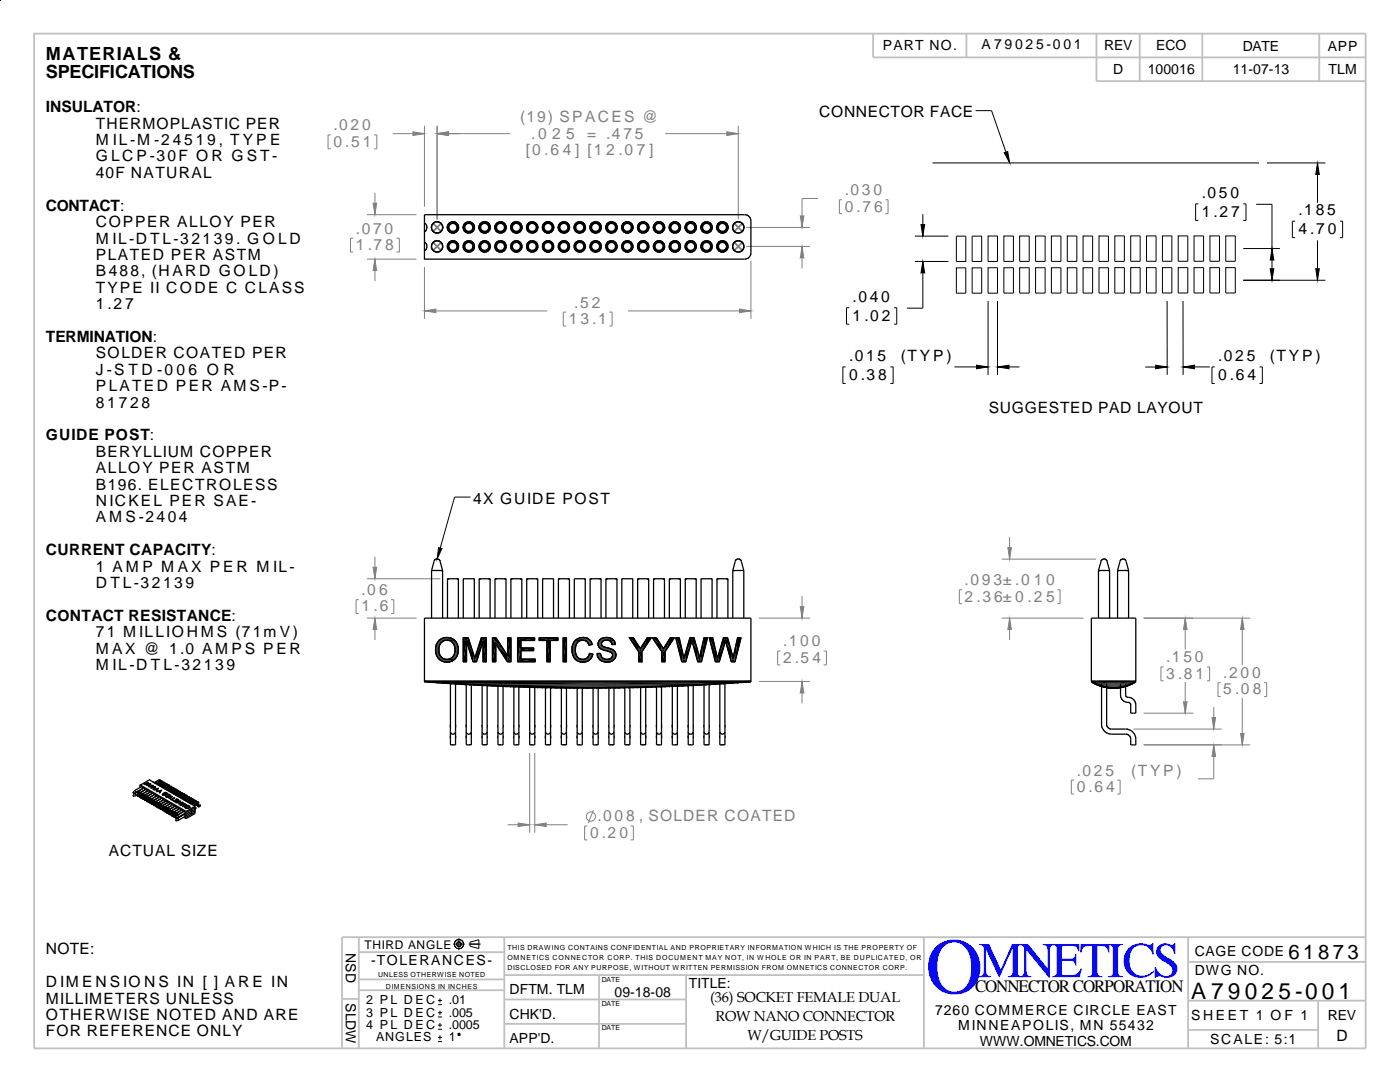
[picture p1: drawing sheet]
<svg xmlns="http://www.w3.org/2000/svg" width="279mm" height="216mm" viewBox="0 0 279 216" stroke-linecap="round" stroke-linejoin="round" font-family="sans-serif">
<defs><g id="words">
<text font-size="15.9" fill="#0a0aef" x="184.7" y="198.2">O</text>
<text font-size="10" fill="#0a0aef" x="195.2" y="195">MNETICS</text>
<g font-size="4.5">
<text x="237.7" y="199.2">A 7</text>
<text x="245.1" y="199.2">9</text>
<text x="248.4" y="199.2">0</text>
<text x="251.8" y="199.2">2</text>
<text x="255.1" y="199.2">5 -0</text>
<text x="263.8" y="199.2">0</text>
<text x="267.1" y="199.2">1</text>
</g>
<g font-size="4">
<text x="257.2" y="191.3">61</text>
<text x="263" y="191.3">8</text>
<text x="266" y="191.3">7</text>
<text x="268.9" y="191.3">3</text>
</g>
<g font-size="3.6">
<text x="9.2" y="12">MATERIALS &amp;</text>
<text x="9.2" y="15.5">SPECIFICATIONS</text>
</g>
<text font-size="3.5" x="194.6" y="198">CONNECTORCORPORATION</text>
<g font-size="3.1">
<text x="9.2" y="22.4">INSULATOR:</text>
<text x="163.5" y="23.4">CONNECTOR FACE</text>
<text x="19.1" y="25.7">THERMOPLASTIC PER</text>
<text x="19.1" y="29">M IL -M -2</text>
<text x="34.5" y="29">4</text>
<text x="36.7" y="29">5</text>
<text x="39.1" y="29">1</text>
<text x="41.3" y="29">9 , T Y P E</text>
<text x="19.1" y="32.2">G LC P -30F O R G S T -</text>
<text x="19.1" y="35.5">40F NATURAL</text>
<text x="239.8" y="39.5">.0</text>
<text x="243.3" y="39.5">5</text>
<text x="245.6" y="39.5">0</text>
<text x="9.2" y="42">CONTACT:</text>
<text x="19.1" y="45.3">COPPER ALLOY PER</text>
<text x="239.8" y="43.3">1 .2</text>
<text x="245.7" y="43.3">7</text>
<text x="259.1" y="46.8">4 .7</text>
<text x="259.1" y="42.9">.1</text>
<text x="262.6" y="42.9">8</text>
<text x="264.9" y="42.9">5</text>
<text x="265" y="46.8">0</text>
<text x="19.1" y="51.9">PLATED PER ASTM</text>
<text x="19.1" y="48.6">M IL-D T L-32139. G O LD</text>
<text x="19.1" y="55.1">B488, (H AR D G O LD)</text>
<text x="19.1" y="58.4">TYPE II CODE C CLASS</text>
<text x="19.1" y="61.7">1 .2</text>
<text x="25" y="61.7">7</text>
<text x="170.2" y="60.2">.0</text>
<text x="170.2" y="64">1 .0</text>
<text x="173.6" y="60.2">4</text>
<text x="175.9" y="60.2">0</text>
<text x="176" y="64">2</text>
<text x="9.2" y="68.2">TERMINATION:</text>
<text x="19.1" y="71.5">SOLDER COATED PER</text>
<text x="19.1" y="74.8">J -S T D -0</text>
<text x="35.2" y="74.8">0</text>
<text x="37.6" y="74.8">6 O R</text>
<text x="169.4" y="75.9">0 .3</text>
<text x="169.4" y="72">.0</text>
<text x="172.9" y="72">1</text>
<text x="175.2" y="72">5</text>
<text x="175.3" y="75.9">8</text>
<text x="179.8" y="72">(T Y P )</text>
<text x="243.1" y="72">.0</text>
<text x="243.1" y="75.9">0 .6</text>
<text x="246.5" y="72">2</text>
<text x="248.8" y="72">5</text>
<text x="249" y="75.9">4</text>
<text x="253.5" y="72">(T Y P )</text>
<text x="19.1" y="81.3">8</text>
<text x="19.1" y="78.1">PLATED PER AM S-P-</text>
<text x="21.4" y="81.3">1</text>
<text x="23.7" y="81.3">7</text>
<text x="26" y="81.3">2</text>
<text x="28.2" y="81.3">8</text>
<text x="197.3" y="82.3">SUGGESTED PAD LAYOUT</text>
<text x="9.2" y="87.9">GUIDE POST:</text>
<text x="19.1" y="94.4">ALLOY PER ASTM</text>
<text x="19.1" y="91.1">BERYLLIUM COPPER</text>
<text x="19.1" y="97.7">B196. ELECTROLESS</text>
<text x="19.1" y="101">NICKEL PER SAE-</text>
<text x="94.4" y="100.6">4X GUIDE POST</text>
<text x="19.1" y="104.2">A M S -2404</text>
<text x="9.2" y="110.8">CURRENT CAPACITY:</text>
<text x="19.1" y="117.3">D T L-32139</text>
<text x="19.1" y="114.1">1 A M P M A X P E R M IL-</text>
<text x="9.2" y="123.9">CONTACT RESISTANCE:</text>
<text x="19.1" y="127.2">71 M ILLIO H M S (71m V)</text>
<text x="19.1" y="130.4">M AX @ 1.0 AM P S P ER</text>
<text x="19.1" y="133.7">M IL -D T L-32</text>
<text x="40.7" y="133.7">139</text>
<text x="21.7" y="170.8">ACTUAL SIZE</text>
<text x="9.2" y="190.4">NOTE:</text>
<text x="9.2" y="197">D IM E N S IO N S IN [ ] A R E IN</text>
<text x="9.2" y="200.2">MILLIMETERS UNLESS</text>
<text x="9.2" y="203.5">OTHERWISE NOTED AND ARE</text>
<text x="9.2" y="206.8">FOR REFERENCE ONLY</text>
<text x="266.7" y="207.6">D</text>
</g>
<g font-size="3.1" fill="#808080">
<text x="66.5" y="26">.0</text>
<text x="66.5" y="29.3">0 .5</text>
<text x="70" y="26">2</text>
<text x="72.3" y="26">0</text>
<text x="72.4" y="29.3">1</text>
<text x="103.8" y="24.4">(19) SPACES @</text>
<text x="106" y="27.6">. 0</text>
<text x="110.2" y="27.6">2</text>
<text x="113" y="27.6">5</text>
<text x="117.2" y="27.6">= .4</text>
<text x="124.4" y="27.6">7</text>
<text x="126.7" y="27.6">5</text>
<text x="104.9" y="30.9">[0 .6</text>
<text x="112.3" y="30.9">4 ] [1</text>
<text x="120.9" y="30.9">2 .0</text>
<text x="127.1" y="30.9">7 ]</text>
<text x="168.6" y="38.9">.0</text>
<text x="172" y="38.9">3</text>
<text x="174.3" y="38.9">0</text>
<text x="71" y="46.6">.0</text>
<text x="74.5" y="46.6">7</text>
<text x="76.8" y="46.6">0</text>
<text x="168.6" y="42.2">0 .7</text>
<text x="174.4" y="42.2">6</text>
<text x="71" y="49.9">1 .7</text>
<text x="76.9" y="49.9">8</text>
<text x="113.5" y="64.6">1</text>
<text x="114.6" y="61.4">.5</text>
<text x="115.8" y="64.6">3 .1</text>
<text x="118.1" y="61.4">2</text>
<text x="72.1" y="118.7">.0</text>
<text x="75.7" y="118.7">6</text>
<text x="192.5" y="116.8">.0</text>
<text x="196" y="116.8">9</text>
<text x="198.2" y="116.8">3± .0</text>
<text x="206.3" y="116.8">1</text>
<text x="208.8" y="116.8">0</text>
<text x="72.1" y="122">1 .6</text>
<text x="192.5" y="120.1">2 .3</text>
<text x="198.4" y="120.1">6± 0 .2</text>
<text x="208.8" y="120.1">5</text>
<text x="156.3" y="129">.1</text>
<text x="159.7" y="129">0</text>
<text x="162" y="129">0</text>
<text x="156.3" y="132.2">2 .5</text>
<text x="162.1" y="132.2">4</text>
<text x="232.7" y="132.2">.1</text>
<text x="232.7" y="135.4">3 .8</text>
<text x="236.2" y="132.2">5</text>
<text x="238.5" y="132.2">0</text>
<text x="238.6" y="135.4">1</text>
<text x="244.1" y="135.3">.2</text>
<text x="247.6" y="135.3">0</text>
<text x="249.9" y="135.3">0</text>
<text x="244.1" y="138.6">5 .0</text>
<text x="250" y="138.6">8</text>
<text x="214.9" y="154.7">.0</text>
<text x="218.3" y="154.7">2</text>
<text x="220.6" y="154.7">5</text>
<text x="225.7" y="154.7">(T Y P )</text>
<text x="214.9" y="158">0 .6</text>
<text x="220.7" y="158">4</text>
<text x="117.8" y="167.2">0 .2</text>
<text x="119.2" y="163.9">.0</text>
<text x="122.7" y="163.9">0</text>
<text x="123.6" y="167.2">0</text>
<text x="124.9" y="163.9">8 , SOLDER COATED</text>
</g>
<g font-size="2.9">
<text x="141.7" y="199.9">(36) SOCKET FEMALE DUAL</text>
<text x="142.8" y="203.8">ROW NANO CONNECTOR</text>
<text x="149.2" y="207.5">W/GUIDE POSTS</text>
</g>
<g font-size="2.8">
<text x="176.2" y="10">PART NO.</text>
<text x="195.9" y="9.8">A 7</text>
<text x="200.5" y="9.8">9</text>
<text x="202.6" y="9.8">0</text>
<text x="204.7" y="9.8">2</text>
<text x="206.8" y="9.8">5 -0</text>
<text x="212.2" y="9.8">0</text>
<text x="214.3" y="9.8">1</text>
<text x="220.3" y="10">REV</text>
<text x="230.7" y="10">ECO</text>
<text x="248.1" y="10.1">DATE</text>
<text x="265" y="10.1">APP</text>
<text x="222.2" y="14.8">D</text>
<text x="229" y="14.8">100016</text>
<text x="246" y="14.8">11-07-13</text>
<text x="265.1" y="14.8">TLM</text>
<text x="69" y="190.1" transform="rotate(90 69 190.1)">NSD</text>
<text x="238.4" y="190.7">CAGE CODE</text>
<text x="74.1" y="192.6">-TOLERANCES-</text>
<text x="137.5" y="197.2">TITLE:</text>
<text x="238.5" y="194.6">DWG NO.</text>
<text x="69" y="200.2" transform="rotate(90 69 200.2)">SLDW</text>
<text x="101.7" y="203.2">CHK'D.</text>
<text x="101.7" y="198.3">DFTM. TLM</text>
<text x="122.6" y="199">09-18-08</text>
<text x="186.6" y="202.6">7260 COMMERCE CIRCLE EAST</text>
<text x="237.7" y="203.6">S H E E T 1 O F 1</text>
<text x="265" y="203.5">REV</text>
<text x="101.7" y="208.2">APP'D.</text>
<text x="191.2" y="205.6">MINNEAPOLIS, MN 55432</text>
<text x="195.5" y="208.6">WWW.OMNETICS.COM</text>
<text x="241.5" y="208.3">SCALE: 5:1</text>
</g>
<g font-size="2.5">
<text x="73.1" y="200.4">2 P L D E C</text>
<text x="73.1" y="202.9">3 P L D E C</text>
<text x="89.6" y="202.9">.005</text>
<text x="89.6" y="200.4">.01</text>
<text x="73.1" y="205.3">4 P L D E C</text>
<text x="75.1" y="207.8">ANGLES</text>
<text x="89.6" y="205.3">.0005</text>
<text x="89.6" y="207.8">1</text>
</g>
<text font-size="2.4" x="72.7" y="189.4">THIRD ANGLE</text>
<g font-size="1.4">
<text x="101.3" y="191.5">OMNETICS CONNECTOR CORP. THIS DOCUMENT MAY NOT, IN W HOLE OR IN PART, BE DUPLICATED, OR</text>
<text x="101.3" y="189.5">THIS DRAW ING CONTAINS CONFIDENTIAL AND PROPRIETARY INFORMATION W HICH IS THE PROPERTY OF</text>
<text x="75.5" y="194.9">UNLESS OTHERWISE NOTED</text>
<text x="77" y="197.3">DIMENSIONS IN INCHES</text>
<text x="101.3" y="193.5">DISCLOSED FOR ANY PURPOSE, WITHOUT WRITTEN PERMISSION FROM OMNETICS CONNECTOR CORP.</text>
<text x="120.1" y="195.9">DATE</text>
<text x="120.1" y="200.7">DATE</text>
<text x="120.1" y="205.6">DATE</text>
</g>
</g></defs>
<g fill="#808080">
<path d="M106.7 164.6l2.3-.4v.7z"/>
<path d="M103.4 164.2l2.3 .4-2.3 .3z"/>
<path d="M74.5 113.2h.7l-.4 2.3z"/>
<path d="M74.8 123.3l.4 2.3h-.7z"/>
<path d="M160.1 136l.3 2.3h-.7z"/>
<path d="M159.7 121.1h.7l-.3 2.2z"/>
</g>
<g fill="#000">
<path d="M87.5 109.3l.7 .2-1 2.1zM86.9 129.7h.7l-.7 .2zM86.9 129.5l.7 .1-.7 .1zM86.9 129.9l.7 .1h-.7zM86.9 129.4l.7 .1h-.7zM87 129.2l.6 .1-.7 .1zM87 129l.7 .1-.7 .1zM86.9 130l.7 .1-.6 .1zM87 128.9h.7l-.7 .1zM87 130.2h.6l-.6 .1zM87 128.9l.8-.2zM87 130.3h.7l-.7 .1z"/>
<path d="M87.1 128.7h.7l-.8 .2zM87 130.4l.7 .1-.6 .1zM87.1 128.5l.7 .1-.7 .1zM87.1 130.6l.7 .1h-.7zM87.2 128.4h.7l-.8 .1zM87.1 130.7l.7 .1-.6 .1zM87.3 128.2l.7 .1-.8 .1zM87.2 130.9h.7l-.7 .1zM87.4 128.1l.7 .1h-.8zM87.3 128.2h.8zM87.2 131h.8l-.7 .1zM87.4 128h.9l-.9 .1z"/>
<path d="M87.3 131.1h.8l-.7 .2zM87.4 131.3l.8-.1zM87.4 128l1-.1zM87.4 131.3h.9l-.8 .1zM87.5 127.9l1.3-.1zM87.5 131.4h1l-.9 .1zM86.9 129.9l.7-.2v.2zM86.9 129.7l.7-.1v.1zM86.9 129.5h.7v.1zM87 129.2h.6v.1zM86.9 130h.7v.1zM86.9 129.9h.7v.1z"/>
<path d="M86.9 129.4l.7-.1v.2zM87 129.2l.7-.1zM87 130.2l.6-.1v.1zM87 129l.7-.1v.2zM87.7 127.8l1.5-.1zM87 128.9l.7-.1v.1zM87 130.3l.6-.1 .1 .1zM87 130.4l.7-.1v.2zM87.7 131.6h1.3zM87.6 131.5h1.1l-1 .1zM87.7 131.6h1.4zM87.1 130.6l.6-.1v.1z"/>
<path d="M87.1 128.7l.7-.1v.1zM87.1 130.6l.7 .1zM87.1 128.5h.7v.1zM87.1 130.7l.7 .1zM87.1 128.5l.8-.1zM87.2 130.9l.6-.1 .1 .1zM87.2 128.4l.8-.1zM87.2 131h.7zM87.3 128.2h.7zM87.2 131h.8zM87.3 131.1h.8zM87.4 128.1h.8z"/>
<path d="M87.4 128.1l.9-.1zM88.2 131.9l1.9 .1zM87.4 131.3h.9zM87.4 128h.9zM88.2 127.4l1.9-.1zM88.3 132h1.6zM87.5 131.4l.9-.1zM87.4 128l1.1-.1zM87.5 131.4h1zM88.5 132l1.3 .1zM88.3 127.3h1.6zM87.5 127.9h1l-1.1 .1z"/>
<path d="M87.5 127.9l1.1-.1zM87.6 131.5l1-.1zM87.5 127.9l1.2-.1zM88.5 127.3h1.3zM88.6 132.1h1zM87.6 131.5h1.1zM88.6 127.3l1-.1zM87.7 131.6l1.1-.1zM88.8 132.1h.7zM87.5 127.9l1.4-.1zM87.7 131.6l1.2-.1zM87.7 127.8h1.2l-1.4 .1z"/>
<path d="M87.7 127.8h1.3zM88.8 127.2h.7zM87.7 127.8l1.4-.1zM88.9 127.2h.6zM89 132.1h.3zM87.7 131.6h1.5zM87.7 127.8l.1-.1h1.4zM89.2 131.6h1.5zM89.2 127.7h1.5zM88.9 132.1h.4zM89 127.2h.3zM89.4 127.8h1.4z"/>
<path d="M89.4 131.6h1.3zM89.3 131.6h1.4zM89.3 127.7l1.5 .1zM89.5 127.8h1.3zM88.9 132.1h.6zM89 127.2h.5zM88.8 127.2h.8zM89.6 131.5l1.1 .1zM88.8 132.1h.8zM88.6 127.3h1.2zM89.7 127.8h1.1zM88.6 132.1h1.2z"/>
<path d="M88.5 127.3h1.4zM89.8 131.5h1zM88.5 132h1.4zM88.3 127.3h1.8zM90 131.4h.9l-.1 .1zM89.9 131.4l.9 .1zM90 127.9l.9 .1zM88.3 132h1.8zM90.1 131.3l.8 .1zM90.1 136.4l59.8-.4-54.4 .7zM90 128l1 .1zM90.1 131.3h.9z"/>
<path d="M90.2 128.1l.9 .1zM90.2 131.2h.9zM90.3 128.2h.8zM90.3 131.1l.8 .1zM90.4 128.3l.8 .1zM90.4 131l.8-.1-.1 .2zM90.4 128.4l.8 .1zM90.5 130.9h.7zM90.6 128.5h.6l.1 .2zM90.6 128.5l.7 .2zM90.6 130.7l.6 .1-.7 .1zM90.6 128.6l.7 .1z"/>
<path d="M90.6 130.6l.7 .1h-.7zM90.6 128.7l.8 .1h-.7zM90.7 128.8l.7 .1zM90.7 130.5l.6 .2-.7-.1zM90.7 130.4l.7-.1v.2zM89.7 131.5h1.1zM89.5 131.6h1.2zM90.7 129l.7 .1-.6 .1zM90.8 129.2h.7l-.7 .1zM90.8 130.2l.6 .1h-.7zM90.8 129.3l.7 .1h-.7zM90.8 129.9l.7 .1-.7 .1z"/>
<path d="M90.8 130.1l.6 .1h-.6zM90.8 129.5l.7 .2h-.7zM90.8 129.7h.7l-.7 .1zM90.8 129.8h.7l-.7 .1zM89.6 127.8h1.2zM90 131.4h.9zM89.9 127.9l.9-.1 .1 .2zM89.9 127.9l1 .1zM90.1 131.3h.9l-.1 .1zM90 128h.9l.1 .1zM90.1 128.1h.9zM90.3 131.1h.8v.1z"/>
<path d="M90.2 131.2h.9l-.1 .1zM90.2 128.1h.8l.1 .1zM90.4 128.3l.7-.1 .1 .2zM90.4 131l.7 .1h-.8zM90.4 128.4h.8v.1zM90.4 131l.8-.1zM90.5 128.4l.7 .1zM90.5 130.9l.7-.1v.1zM90.6 128.7h.7l.1 .1zM90.7 130.5h.7l-.1 .2zM90.6 130.7h.7l-.1 .1zM90.7 128.8h.7v.1z"/>
<path d="M90.7 130.4l.7 .1h-.7zM90.7 129l.7-.1v.2zM90.7 128.9h.7l-.7 .1zM90.8 129.2l.6-.1 .1 .1zM90.7 130.3h.7l-.7 .1zM90.8 130.2h.6v.1zM90.8 129.3l.7-.1v.2zM90.8 129.4h.7v.1zM90.8 130.1l.7-.1-.1 .2zM90.8 129.5h.7v.2zM90.8 129.4l.7 .1h-.7zM90.8 129.8l.7-.1v.1z"/>
<path d="M90.8 129.9l.7-.1v.2zM92.4 127.3l.7 .7-.7 4.1zM93.1 128l1.4 2.6-.1 1.5zM93.1 128v4.1h-.7zM93.5 127.3l1 3.3-1.4-2.6zM92.4 127.3h1.1l-.4 .7zM94.7 131.1l-.3 1zM94.6 130.8l-.2 1.3zM94.5 130.6l-.1 1.5zM94.6 130.9l-.2 1.2zM94.7 131l-.3 1.1zM94.7 131.2l-.3 .9z"/>
<path d="M94.8 131.2l.3 .9zM94.8 131.1l.3 1zM94.8 131l.3 1.1zM94.9 130.7l.2 1.4zM94.7 131.3l.4 .8h-.7zM96.4 128l-1.3 4.1-.1-1.5zM95 130.6l.1 1.5zM94.9 130.9l.2 1.2zM95.5 136.7l48.9-.3-43.4 .5zM96.1 127.3h1l-.7 .7zM96.4 128l.7 4.1h-.7zM97.1 127.3v4.8l-.7-4.1z"/>
<path d="M96.1 127.3l.3 .7-1.4 2.6zM98.3 127.3l.7 1.2-.7 3.6zM98.3 127.3h.7l2.3 3.5zM99 128.5v3.6h-.7zM98.3 127.3l3 3.5-2.3-2.3zM101.3 127.3l.7 4.8-.7-1.3zM99 128.5l2.3 2.3v1.3zM101.3 127.3h.7v4.8zM101.3 130.8l.7 1.3h-.7zM103.3 127.3l.7 .5-.7 4.3zM103.3 127.3h3.4v.5zM104 129.8v1.7l-.7 .6z"/>
<path d="M104 129.3v.5l-.7 2.3zM104 127.8v1.5l-.7 2.8zM103.3 127.3l3.4 .5h-2.7zM104 129.8l2.5-.5v.5zM104 129.3h2.5l-2.5 .5zM103.3 132.1l3.5-.6v.6zM103.3 132.1l.7-.6h2.8zM109.1 127.8l.7 4.3h-.7zM109.1 127.8h.7v4.3zM107.6 127.3l2.2 .5h-2.2zM107.6 127.3l3.8 .5h-1.6zM107.6 127.3h3.8v.5z"/>
<path d="M112.4 127.3h.7l-.7 4.8zM113.1 127.3v4.8h-.7zM114.2 129.5h.6l-.7 .1zM114.1 129.6l.7-.1v.1zM114.2 129.3h.6l-.6 .2zM114.2 129.1l.7 .1-.7 .1zM114.2 129.8l.6 .1h-.6zM114.1 129.6l.7 .2h-.6zM114.2 129h.7l-.7 .1zM114.2 129.9l.7 .1-.7 .1zM114.2 128.8h.7l-.7 .2zM114.2 129l.7-.2z"/>
<path d="M114.2 130.1l.7 .1h-.7zM114.2 130.2l.7 .1h-.7zM114.3 128.6l.7 .1-.8 .1zM114.2 130.3l.7 .2h-.6zM114.3 128.5h.7l-.7 .1zM114.3 128.6l.7-.1zM114.3 130.5l.7 .1-.7 .1zM114.4 128.4h.7l-.8 .1zM114.3 130.7h.7l-.7 .1zM114.3 130.8l.7-.1zM114.5 128.2l.7 .1-.8 .1zM114.3 130.8l.8 .1h-.7z"/>
<path d="M114.4 130.9l.8 .1-.7 .1zM114.5 128.1h.8l-.8 .1zM114.6 128l.8 .1h-.9zM114.5 131.1h.7l-.6 .1zM114.7 127.9l.8 .1h-.9zM114.6 128h.9zM114.6 131.2h.8l-.8 .1zM114.8 127.8h1l-1.1 .1zM114.7 131.4l1.1 .1zM114.6 131.3h.9l-.8 .1zM114.8 127.8h1.2zM114.8 127.8h1.3z"/>
<path d="M114.8 131.5h1.2zM114.2 129.5l.6-.2v.2zM114.2 129.3l.7-.1-.1 .1zM114.2 129.8h.6v.1zM114.1 129.6h.7v.2zM114.2 129.1h.7v.1zM114.2 129.9h.6l.1 .1zM114.9 127.7h1.3l-1.4 .1zM114.2 129.1l.7-.1v.1zM114.2 130.1l.7-.1v.2zM114.8 131.5l1.2 .1h-1.1zM114.9 131.6h1.2z"/>
<path d="M114.2 129l.7-.1zM114.2 130.2h.7v.1zM114.2 128.8l.8-.1-.1 .1zM114.2 130.3h.7v.2zM114.3 128.6h.7zM114.3 130.5h.6l.1 .1zM114.3 130.7h.7zM114.3 128.5h.8zM114.3 128.5l.8-.1zM114.3 130.8l.7-.1 .1 .2zM114.4 128.4l.8-.1zM114.4 130.9h.7z"/>
<path d="M114.4 130.9l.8 .1zM114.5 128.2h.7zM114.5 131.1h.7zM114.5 128.2l.8-.1zM114.6 131.2h.7zM114.5 128.1h.9zM114.6 131.2h.8zM114.6 128h.8zM115.4 127.4h1.8zM114.6 131.3h.8zM115.3 131.9l1.9 .1zM114.7 127.9h.9z"/>
<path d="M115.5 127.3h1.6zM114.6 131.3h.9zM115.5 132h1.6zM114.7 127.9h1zM114.7 131.4h.9zM115.7 127.3h1.2zM115.7 127.3h1.3zM114.7 127.9l1.1-.1zM115.6 132h1.4zM114.7 131.4h1zM114.8 127.8h1zM115.8 127.3l1-.1z"/>
<path d="M114.8 131.5h1.1zM115.7 132.1h1.2zM115.9 127.2h.8zM114.8 131.5l1.2 .1zM115.9 132.1h.9zM116.1 127.2h.5zM116 132.1h.6zM116.2 127.2h.3zM114.9 131.6h1.3zM114.8 127.8l1.4-.1zM114.9 131.6h1.4zM114.9 127.7h1.4z"/>
<path d="M116.2 132.1h.3zM116.4 131.6h1.4zM116.3 131.6h1.5zM116.4 127.7l1.4 .1zM116.2 132.1h.4zM116.6 127.8h1.2zM116 132.1h.7zM116.2 127.2h.4zM116 132.1h.8zM116.1 127.2h.6zM116.7 127.8l1.2 .1zM116.6 131.5l1.2 .1z"/>
<path d="M115.9 132.1h1zM115.9 127.2h.9zM116.7 131.5h1.2zM116.8 127.8l1.1 .1zM116.9 131.4h1zM116.8 131.5h1.1zM115.7 132.1l1.3-.1zM116.9 127.9h1zM115.8 127.3h1.1zM117 127.9l.9 .1zM115.6 132h1.5zM117 128h.9z"/>
<path d="M117 131.4h.9zM117.1 128h.9zM115.5 132h1.7zM117.1 131.4l.9-.1zM115.7 127.3h1.4zM117.1 131.3h.9zM117.2 128.1h.8zM115.3 131.9h2zM115.5 127.3l1.7 .1zM117.2 128.1l.9 .1zM117.3 131.1l.8 .1zM117.3 128.2l.8 .2z"/>
<path d="M115.4 127.4h1.9zM117.3 131.1h.8zM117.4 128.3l.7 .1zM117.4 131h.8l-.1 .1zM117.4 131l.7 .1zM117.4 128.4l.8 .1zM117.4 128.5l.8 .1zM117.5 130.9l.7 .1zM117.5 130.8l.7 .1zM117.5 128.7l.7-.1zM117.5 130.7l.8 .1zM117.6 130.6h.7z"/>
<path d="M117.6 130.4l.7 .1zM116.3 127.7h1.4zM116.6 131.6h1.2zM116.5 131.6h1.3zM116.5 127.8h1.3zM117.2 131.3l.9-.1-.1 .1zM117.2 128.1l.8-.1v.1zM117.2 131.3l.9-.1zM117.3 128.2h.8zM117.3 131.1h.8v.1zM117.4 128.4h.7l.1 .1zM117.4 131h.8z"/>
<path d="M117.5 128.6h.7zM117.5 130.9h.7v.1zM117.5 130.8h.8l-.1 .1zM117.6 130.6l.7-.1v.1zM117.5 130.7l.8-.1v.2zM117.6 130.5h.7l-.7 .1zM119.2 130.4l.7 .1h-.7zM119.2 130.5l.7 .1h-.7zM119.2 130.6l.7 .1h-.7zM119.2 130.7l.7 .1-.7 .1zM119.2 130.9h.8l-.7 .1zM119.3 131h.7l-.7 .1z"/>
<path d="M119.3 131.1h.8l-.8 .1zM119.3 131.2l.8-.1zM119.4 128.4h.6zM119.4 128.3h.7zM119.4 128.4l.6 .1zM119.4 128.5h.6zM119.4 128.6h.6zM119.4 128.6l.6-.1zM119.4 128.8l.7-.1zM119.4 128.7h.7zM119.4 128.8h.7zM119.4 128.2h.7z"/>
<path d="M119.3 131.2h.9zM119.4 128.1h.7zM119.4 128.9h.8zM119.5 128h.7zM119.4 128.8h.8zM119.4 128.9h.9zM119.4 131.3h.9zM119.5 128h.8zM119.4 128.9l.9 .1zM119.5 128l.9-.1zM119.5 129h.9zM119.4 131.3l1 .1z"/>
<path d="M119.5 129.1h1zM119.5 127.9l1-.1zM119.5 127.9h.9zM119.6 127.8h1zM119.5 129.1h1.2zM119.6 127.7h1.3l-1.3 .1zM119.5 131.4h1zM119.6 127.8h1.1zM119.5 129.1h1.3zM119.6 131.6h1.5zM119.6 131.5h1.2zM119.6 129.2h1.3z"/>
<path d="M119.6 129.2h1.5zM119.7 129.3h1.7zM119.7 129.3h1.8zM119.8 129.4h1.9zM119.8 129.4h2zM119.2 130.5h.7zM119.2 130.4l.7 .1zM119.2 130.6h.7zM119.2 130.6l.7 .1zM119.2 130.7l.7 .1zM119.2 130.9h.8zM119.3 131h.7z"/>
<path d="M119.3 131.1l.7-.1zM119.4 128.4l.7-.1zM119.4 128.7l.7-.1zM119.4 128.6h.7zM119.4 128.3l.7-.1zM119.3 131.1h.8zM120 127.4h2zM119.4 128.2l.7-.1zM119.4 128.1h.8zM119.4 128.1l.8-.1zM119.4 128.9l.8-.1zM120.1 127.4l1.8-.1z"/>
<path d="M119.4 131.3h.8zM120.2 132h1.9zM119.5 128l.8-.1zM120.2 127.3h1.6zM120.3 132h1.7zM119.5 127.9l.9-.1zM120.3 127.3h1.4zM120.5 129.7h1.9zM120.4 132l1.4 .1zM120.5 132.1h1.2zM119.5 127.9l1.1-.1zM120.5 127.3h1.1z"/>
<path d="M120.6 129.8h1.9zM119.6 131.5h1zM120.6 132.1h.9zM119.5 129.1h1.1zM120.6 127.2h.9zM119.6 131.5h1.1zM119.6 127.8h1.2zM120.7 127.2h.7zM119.6 127.8h1.3zM120.8 129.8h1.8zM119.6 131.6h1.3zM119.6 127.8l1.3-.1z"/>
<path d="M120.9 127.2h.2zM120.8 127.2h.5zM119.6 127.7h1.4zM119.6 131.6h1.4zM119.6 127.7h1.5zM121 129.9h1.6zM121.1 127.7h1.4zM120.9 127.2h.4zM121.1 127.7l1.4 .1zM119.6 131.6h1.6zM121.1 132.1h.2zM121.2 131.6h1.4z"/>
<path d="M121.2 129.9l1.5 .1zM120.8 127.2h.6zM119.7 129.3h1.6zM121.3 131.6h1.3zM120.9 132.1h.5zM120.9 132.1h.4zM121.3 127.8h1.2zM120.7 127.2h.8zM121.4 127.8h1.1zM121.4 130h1.3zM120.8 132.1h.6zM120.6 127.2l1 .1z"/>
<path d="M121.4 131.6h1.2zM120.8 132.1h.7zM121.5 131.5h1.1zM120.5 127.3h1.2zM121.5 127.8l1.1 .1zM121.6 127.8l1 .1zM121.6 131.5h1zM121.5 130h1.2zM121.6 127.9h1zM120.7 132.1h1zM120.3 127.3h1.5zM121.7 127.9l.9 .1z"/>
<path d="M121.8 131.4h.9zM121.6 130l1.1 .1zM120.5 132.1h1.3zM120.4 132h1.5zM121.8 130.1h1zM120.2 127.3h1.7zM121.8 128h.8zM121.8 128h.9zM121.9 130.1l.9 .1zM120.4 132h1.6zM121.9 131.4h.8zM120.1 127.4h1.9z"/>
<path d="M121.9 128.1h.8zM122 131.3h.8zM120.3 132h1.8zM121.9 130.2h.9zM122 128.1h.7v.1zM122 128.1l.7 .1zM122 130.2l.9 .1zM122 128.2h.7zM122 128.2l.8 .1zM122 130.3h.9zM120.2 132l2-.1zM122.1 130.3h.8z"/>
<path d="M122.1 128.3l.7 .1zM122.1 131.2h.7zM122.1 131.2l.8-.1zM122.1 130.3l.8 .1zM122.1 128.5l.7 .1zM122.1 128.5h.7zM122.2 130.4h.7zM122.2 131.1h.7zM122.2 130.4l.7 .1zM122.2 131l.7 .1zM122.2 130.5h.7zM122.2 130.9l.7 .1z"/>
<path d="M122.2 131h.7zM122.2 130.5l.7 .1zM122.2 130.6h.7zM122.3 130.8l.6 .1zM122.3 130.7l.6 .1zM122.3 130.7h.6zM120.7 129.8h1.8zM121.5 127.8h1zM121.2 127.7l1.3 .1zM121.2 129.9h1.4zM121.7 131.5h.9zM121.8 127.9l.8 .1z"/>
<path d="M121.9 128h.8zM121.3 129.9l1.4 .1zM122 128.1h.7zM122.1 128.3h.7v.1zM122 128.3h.8zM122.1 128.4h.7zM122.1 128.5h.7v.1zM122 131.3l.8-.1zM122.2 130.9h.7zM122.3 130.8h.6zM122.2 130.8l.7 .1zM122.3 130.6l.6 .1z"/>
<path d="M125.6 127.3l1.7 1.4 .1 1.3zM125.6 127.3h.8l.9 1.4zM127.3 128.7l.2 .2-.1 1.1zM127.5 128.9l.1 .2-.2 .9zM127.4 130l.7 2.1h-.7zM127.6 129.1l.1 .2-.3 .7zM127.7 129.3l.1 .1-.4 .6zM127.9 129.2l.2 .8-.3-.6zM128.3 128.7l-.2 1.3v-1zM128.1 129v1l-.2-.8zM129.2 127.3l-1.1 2.7 .2-1.3zM127.4 130h.7v2.1z"/>
<path d="M127.8 129.4l.3 .6h-.7zM129.2 127.3h.8l-1.9 2.7zM130.2 127.3l1.7 1.4 .2 1.3zM130.2 127.3h.8l.9 1.4zM131.9 128.7l.2 .2v1.1zM132.1 128.9l.1 .2-.1 .9zM132.1 130l.6 2.1h-.6zM132.2 129.1l.1 .2-.2 .7zM132.3 129.3l.1 .1-.3 .6zM132.5 129.2l.2 .8-.3-.6zM132.9 128.7l-.2 1.3v-1zM132.7 129v1l-.2-.8z"/>
<path d="M133.8 127.3l-1.1 2.7 .2-1.3zM132.1 130h.6v2.1zM132.4 129.4l.3 .6h-.6zM133.8 127.3h.8l-1.9 2.7zM134.9 127.3l1.4 3.1-.2 1.7zM134.9 127.3h.7l.7 3.1zM136.5 131.4l.4 .7h-.8zM136.4 131l.1 .4-.4 .7zM136.3 130.4l.1 .6-.3 1.1zM136.6 130.9l.3 1.2zM136.7 130.7l.2 1.4zM136.7 130.8l.2 1.3z"/>
<path d="M138 128l-1.3 2.5zM138 128.2l-1.3 2.3zM136.5 131.2l.4 .9zM136.7 130.5l.2 1.6zM136.6 131.1l.3 1-.4-.9zM137.9 128.5l-1 3.6-.2-1.6zM137.7 127.3l.4 .5-1.4 2.7zM137.9 128.3l-1.2 2.2zM138.1 127.8l-1.4 2.7zM138.1 127.8l1.1 1.9zM138.1 127.9l1.1 1.8zM138.1 128l1.1 1.7z"/>
<path d="M138.2 128.1l1 1.6zM138.2 128.2l1 1.5zM137.7 127.3h.8l-.4 .5zM138.5 127.3l.7 2.4-1.1-1.9zM138.2 128.3l1 1.4zM138.2 128l1 1.7zM139.3 130.3l.1 .3-.1 1.5zM138.2 128.4l1 1.3 .1 2.4zM139.4 130.6l-.1 1.5zM139.5 130.9v.2l-.2 1zM139.5 131.1l.1 .3-.3 .7zM139.6 131.1l.4 1-.4-.7z"/>
<path d="M139.7 130.6l.3 1.5zM139.7 130.8l.3 1.3-.4-1zM140.5 127.3l-.5 4.8-.2-1.7zM140.5 127.3h.7l-1.2 4.8zM139.8 130.4l.2 1.7zM139.6 131.4l.4 .7h-.7zM141.5 127.3l1.5 3.1-.2 1.7zM141.5 127.3h.7l.8 3.1zM143.2 131.4l.4 .7h-.8zM143.1 131l.1 .4-.4 .7zM143 130.4l.1 .6-.3 1.1zM143.3 130.9l.3 1.2z"/>
<path d="M143.4 130.7l.2 1.4zM143.4 130.8l.2 1.3zM144.7 128l-1.3 2.5zM144.7 128.2l-1.3 2.3zM143.2 131.2l.4 .9zM143.4 130.5l.2 1.6zM143.3 131.1l.3 1zM144.6 128.5l-1 3.6-.2-1.6zM144.4 127.3l.4 .5-1.4 2.7zM101 136.9l43.4-.5-5.4 .3zM144.7 128.3l-1.3 2.2zM144.8 127.8l-1.4 2.7z"/>
<path d="M144.8 127.8l1.1 1.9zM144.8 127.9l1.1 1.8zM144.8 128l1.1 1.7zM144.8 128.1l1.1 1.6zM144.9 128.1l1 1.6zM144.9 128.2l1 1.5zM144.4 127.3h.8l-.4 .5zM145.2 127.3l.7 2.4-1.1-1.9zM144.9 128.3l1 1.4zM146.1 130.3l-.2 1.8zM144.9 128.4l1 1.3v2.4zM146.1 130.6l-.2 1.5z"/>
<path d="M146.2 130.9v.2l-.3 1zM146.2 131.1l.1 .3-.4 .7zM146.3 131.1l.4 1-.4-.7zM146.4 130.6l.3 1.5zM146.4 130.8l.3 1.3-.4-1zM147.2 127.3l-.5 4.8-.2-1.7zM147.2 127.3h.7l-1.2 4.8zM146.5 130.4l.2 1.7zM146.3 131.4l.4 .7h-.8zM95.5 136.7l54.4-.7-5.5 .4z"/>
</g>
<g fill="none" stroke="#000" stroke-width=".2">
<path d="M87.7 131.6h3M87.8 127.6h2.8M87.8 127.7h2.9M87.8 131.7h2.8M87.9 127.5h2.6M87.9 127.6h2.7M87.9 131.8h2.6M88.1 131.9h2.2M88.2 127.4h2M88.2 131.9h2M90.3 127.4h-2.3M90.7 131.6h-3"/>
<path d="M107.6 127.8h2.2M111.8 137.2h16.4M114.9 127.7h2.8M114.9 131.7h2.8M115 127.6h2.6M115 131.8h2.6M115.1 127.5h2.4M115.2 131.9h2.2M115.2 131.9h2.1M115.2 127.5h2.3M115.2 127.4h2.2M117.5 131.8h-2.4"/>
<path d="M117.8 131.6h-2.9M119.6 131.6h3M119.6 127.7h2.8M119.7 127.6h2.7M119.7 131.7h2.8M119.8 127.6h2.6M119.8 131.8h2.6M119.8 127.5h2.5M119.9 131.8h2.4M119.9 127.4h2.2M120 129.5h2.1M120 131.9h2.2"/>
<path d="M120.1 129.6h2.1M120.1 131.9h2.1M120.2 129.6h2.1M120.3 129.7h2.1M122 129.5h-2.1M122.2 127.5h-2.4M122.5 127.7h-2.9M139.2 129.7v2.4M139.3 130v2.1M145.9 129.7v2.4M146 130v2.1"/>
</g>
<path d="M84.7 136.2h65.2" fill="none" stroke="#000" stroke-width=".4"/>
<path d="M101 136.9h38" fill="none" stroke="#000" stroke-width=".42"/>
<path d="M106.4 137.1h27.2" fill="none" stroke="#000" stroke-width=".3"/>
<g fill="#808080">
<path d="M160.1 49.2l.3 2.3h-.7z"/>
<path d="M159.7 43.1h.7l-.3 2.3z"/>
<path d="M145.1 26.3l2.2 .4-2.2 .3z"/>
<path d="M87.2 26.7l2.3-.4v.7z"/>
<path d="M82.4 26.3l2.3 .4-2.3 .3z"/>
<path d="M74.8 51.7l.4 2.3h-.7z"/>
<path d="M74.5 40.6h.7l-.4 2.2z"/>
<path d="M147.6 61.7l2.3 .3-2.3 .4z"/>
<path d="M84.7 62l2.3-.3v.7z"/>
<path d="M201.1 109.3h.7l-.3 2.3z"/>
<path d="M201.5 123.3l.3 2.3h-.7z"/>
<path d="M236.2 140h.7l-.4 2.3z"/>
<path d="M236.5 123.3l.4 2.3h-.7z"/>
<path d="M247.9 123.3l.4 2.3h-.7z"/>
<path d="M247.6 146.4h.7l-.4 2.2z"/>
<path d="M241.9 143.2h.7l-.4 2.3z"/>
<path d="M242.2 148.6l.4 2.3h-.7z"/>
</g>
<g fill="none" stroke="#000" stroke-width=".2">
<path d="M93.9 99.2h-3.2l-3.5 12.4M87.5 109.3l.7 .2-1 2.1zM84.7 136h65.2a418.4 418.4 0 0 1-65.2 0zM87.7 127.8a2.36 2.36 0 0 1 2.8-.2 2.36 2.36 0 0 1 .9 2.7 2.28 2.28 0 0 1-1.6 1.8 2.28 2.28 0 0 1-2.3-.7 2.9 2.9 0 0 1 .2-3.6zM88.1 128.2a1.66 1.66 0 0 1 2-.2 1.66 1.66 0 0 1 .7 1.9l-.3 1-.5 .4-.5 .3a1.6 1.6 0 0 1-1.3-.4 2.32 2.32 0 0 1-.5-2.3zM92.4 127.3h1.1l1.2 4 1.4-4h1v4.8h-.7v-4.1l-1.3 4.1h-.7l-1.3-4.1v4.1h-.7zM98.3 127.3h.7l2.3 3.5v-3.5h.7v4.8h-.7l-2.3-3.6v3.6h-.7zM103.3 127.3h3.4v.5h-2.7v1.5h2.5v.5h-2.5v1.7h2.8v.6h-3.5zM107.6 127.3h3.8v.5h-1.6v4.3h-.7v-4.3h-1.5zM112.4 127.3h.7v4.8h-.7zM114.8 127.8a2.01 2.01 0 0 1 3.4 .8l-.7 .1a1.39 1.39 0 0 0-1.6-.9 1.39 1.39 0 0 0-1.1 1.5l.1 1a1.39 1.39 0 0 0 1.4 1.3 1.39 1.39 0 0 0 1.3-1.2l.7 .1a2.13 2.13 0 0 1-2.4 1.6 2.13 2.13 0 0 1-1.7-2.3l.1-1.2zM120 128.6h.1"/>
<path d="M120 128.4l.4-.6 .8-.1 .8 .4 .1 .5h.7l-.2-.6-.5-.6-1.3-.2a1.29 1.29 0 0 0-1.2 .6 1.29 1.29 0 0 0 0 1.4l.6 .4 1.6 .5 .4 .3M120.1 128.3v.5M120.1 128.7h.1M120.1 128.8l.3 .2a3.4 3.4 0 0 1 2.4 1.2l.1 .6-.3 .7a2.18 2.18 0 0 1-2.4 .5l-.6-.4-.4-.7v-.5h.6a1.22 1.22 0 0 0 1.6 1.2l.4-.2M120.1 128.8h.1M121.8 128h.1M121.9 131.4h-.1M122 131.3h.1M122.2 130.4v.2M122.2 130.4h.1M122.2 130.4v.1M122.2 130.5v.5l-.3 .4"/>
<path d="M122.2 130.6h.1M122.3 130.8l-.1 .1M122.9 130.5h.1M125.6 127.3h.8l1.4 2.1 1.4-2.1h.8l-1.9 2.7v2.1h-.7v-2.1zM130.2 127.3h.8l1.4 2.1 1.4-2.1h.8l-1.9 2.7v2.1h-.6v-2.1zM138.1 128l1.2 4.1h.7l1.2-4.8h-.7l-.9 4.1-1.1-4.1h-.8l-1.2 4.1-.9-4.1h-.7l1.2 4.8h.8l1.2-4.3 .1 .2M144.8 128l1.1 4.1h.8l1.2-4.8h-.7l-.9 4.1-1.1-4.1h-.8l-1.2 4.1-1-4.1h-.7l1.3 4.8h.8l1.2-4.3v.2M217.8 136h8.9M219.5 136.8h5.7M219.8 136.9h5.1M220.3 137h4.1M220.6 137.1h3.5"/>
<path d="M220.9 137.1h3M224.7 137h-4.6M225.4 136.7h-6.1"/>
</g>
<path d="M218 136.1h8.7" fill="none" stroke="#000" stroke-width=".28"/>
<g fill="none" stroke="#000" stroke-width=".25">
<path d="M84.7 44.5v1.8M84.7 48.2v1.9M116.2 137.2h2.2M218.5 136.4h7.7M220.9 137.1l1.3 .1M226.4 136.2h-8.1M26.8 158.4l-.2 .4h.4M26.8 158.4l.3 .1-.1 .3M26.8 157.8l.3 .3-.5 .1v-.1zM27.5 158l-.7 .4M27.6 158.6h.1M27.6 157.9h.1"/>
<path d="M27.7 158.8h.1M27.7 158.2h.1M27.9 157.7h.1M27.9 157.2l.1-.5 9.1 5.2M27.9 158.3l-.4 .2M27.9 158.3l-.8 .5M27.9 158.9h.3v.3zM28 158.2h.1a.19 .19 0 0 1 .1 .2 .19 .19 0 0 1-.2 .1 .19 .19 0 0 1-.1-.2zM28 158.2h.1a.17 .17 0 0 1 .1 .2 .17 .17 0 0 1-.2 .1 .17 .17 0 0 1-.1-.2zM28 158.8l.4-.3-.7 .4M28 158.8h.1M28 158.2h.1"/>
<path d="M28.2 157l.2 .2v.2M28.2 157l-1.4 .8M28.2 159.1h.1M28.2 158.5h.1M28.4 159.1h.1a.17 .17 0 0 1 .2 .2 .17 .17 0 0 1-.3 .1 .17 .17 0 0 1 0-.2zM28.4 158.4a.18 .18 0 0 1 .3 .1 .18 .18 0 0 1-.3 .2zM28.4 159l.1 .1a.2 .2 0 0 1 .2 .2 .2 .2 0 0 1-.3 .1 .2 .2 0 0 1 0-.3zM28.4 158.5h.2v.3zM28.4 157.4l-1.3 .8M28.4 159l.4-.2-.6 .4M28.4 157.9h.1M28.5 159.1h.1"/>
<path d="M28.5 158.5h.1M28.6 157.3l.2 .1v.3M28.6 157.2l-1.1 .7M28.6 158.7h.1M28.6 159.3v.1M28.8 156.4h.1M28.8 156.4l.1 .1M28.8 159.3a.18 .18 0 0 1 .3 .1 .18 .18 0 0 1-.2 .2zM28.8 159.4h.2l.1 .2h-.2zM28.8 158.8h.2l.1 .2h-.2zM28.9 159.3l.4-.2-.7 .3M28.9 157.6l-1.2 .7"/>
<path d="M28.9 158.1v.1M28.9 159.3h.1M28.9 158.7h.1M29 157.5l.3 .1v.3M29.1 159h.1M29.1 157.5l-1.1 .7M29.1 159.6h.1M29.1 156.6l.2 .1M29.3 156.7h.1M29.3 159.6h.2v.3h-.2zM29.3 159a.18 .18 0 0 1 .2 .1 .18 .18 0 0 1-.1 .2zM29.3 159.6h.1a.17 .17 0 0 1 .2 .2 .17 .17 0 0 1-.3 .1 .17 .17 0 0 1 0-.3z"/>
<path d="M29.3 159h.2v.3l-.2-.1zM29.3 156.6h.1M29.3 158.4h.1M29.4 159.6h.1M29.4 159h.1M29.4 156.3l-.5 .2M29.4 156.3l.2-.1-.5 .4M29.5 157.8l.2 .1v.3M29.5 159.9h.1M29.5 159.3h.1M29.5 156.9h.1M29.5 157.8l-1.3 .8"/>
<path d="M29.5 156.2l-.1 .1M29.5 156.9l.2 .1M29.5 156.9l.3 .1M29.7 159.3l-.4 .3M29.7 159.3l-.6 .4M29.7 156.2l-.9 .2M29.7 156.2l-.4 .4M29.8 159.9a.17 .17 0 0 1 .2 .1 .17 .17 0 0 1-.2 .2 .17 .17 0 0 1-.1-.3zM29.8 158.7h.1M29.8 157h.1M29.8 159.9h.1M29.8 156.5l-.5 .2"/>
<path d="M29.8 156.5h.1M29.8 156.5h.2l-.5 .4M29.9 155.7l-1.9 1M29.9 158.1h.3v.3l-1.1 .7M30 156.5h-.2M30 158l-1.4 .8M30.1 159.6l-.4 .2M30.1 159.6l-.6 .3M30.2 156.4l-.9 .2M30.2 156.4l-.5 .6M30.2 157.2v.1M30.2 158.9h.1"/>
<path d="M30.3 157.1h.1M30.4 156.8h.1l-.4 .4 .1 .1M30.4 156.8l-.6 .2M30.4 158.3l.2 .2v.2M30.4 158.3l-1.1 .6M30.5 157.4l.3 .2M30.5 156.8h-.1M30.5 157.4l.1 .1M30.6 159.8l-.6 .4M30.6 157.5h.1M30.6 159.9l-.4 .2M30.6 158.7l-1.1 .6"/>
<path d="M30.6 156.7h.1M30.6 156.7l-.3 .4M30.6 156.7l-.9 .3M30.7 159.2h.1M30.8 157.1l.1-.1-.4 .4M30.8 157.1l-.6 .2M30.8 157.1h.1M30.8 158.6l.3 .1v.3M30.9 158.5l-1.2 .7M31.1 157.5l-.3 .1M31.1 157l-.8 .1M31.1 159.4h.1"/>
<path d="M31.1 157l-.5 .5M31.1 157.8l.2 .1M31.1 157.8l.3 .1M31.3 157.5l-.2 .3M31.3 157.5h-.2M31.3 157.9h.1M31.3 158.8l.2 .2v.2M31.3 158.8l-1.1 .7M31.4 157.5l-.1 .4M31.4 157.5h.1M31.6 159.7h.1M31.7 157.3h.1"/>
<path d="M31.7 157.3l-.3 .2M31.7 157.3l-1.1 .2 .2 .1M31.7 157.9h-.3M31.7 157.9h.2l-.1 .3M31.8 158.2h.1M31.8 156.3l.1 .2M31.8 156.1v-.3l-.8 .5M31.8 156.3h.1M31.9 157.9h-.2M32 156.2v.2l.3-.1M32 156l-.2-.4-1 .6M32 160h.1"/>
<path d="M32 157.9l-.1 .3M32 157.9h.1M32.3 156.6l.1 .2M32.3 156.6h.1M32.3 156.3v-.2l-.9 .4M32.3 157.7l-1 .2M32.3 157.7l-.3 .2M32.4 158.5h.1M32.5 156.4v.2l.2-.1M32.5 156.2l-.1-.3h-.2l-1 .5M32.5 158.3l.1 .1M32.6 158.4v.1"/>
<path d="M32.6 158.4h.1M32.6 158.4l.1 .2 .2-.1M32.7 158.3h.1M32.7 156.8l.1 .3M32.7 156.8h.1M32.7 156.6v-.3l-.8 .5M32.7 158.3a.29 .29 0 0 1 .4-.2 .29 .29 0 0 1 .2 .4M32.7 158.3l.2 .3M32.7 158.3l.2 .2M32.9 158.2l.2 .1M32.9 158.2h.2M32.9 158.2l-.1 .1"/>
<path d="M32.9 158.2l.1 .4M32.9 158.2h.1M32.9 156.7v.2l.3-.1M32.9 156.5v-.3l-.2-.1-1 .6M33 158.6h.1M33.1 158.2l.1 .3M33.1 158.3l.1 .1M33.1 158.2v.1M33.2 157.1l.1 .2M33.2 158.5h.1M33.2 156.8l-.1-.2-.8 .5M33.3 158.5h.1"/>
<path d="M33.4 158.4h.1M33.4 158.4l-.1 .1M33.4 157v.1l.2-.1M33.4 156.7l-.1-.3h-.2l-1 .5M33.4 158.6l.1-.1a.29 .29 0 0 1 .4 .1 .29 .29 0 0 1 0 .4M33.4 158.6h.1M33.6 157.3l.1 .3M33.6 157.1v-.3l-.8 .5M33.8 157v-.3l-.2-.1-1 .6M33.8 157.2v.2l.3-.1M34.1 157.6l.1 .2M34.1 157.4l-.1-.3-.8 .5"/>
<path d="M34.3 157.5v.1l.2-.1M34.3 157.2l-.2-.3-1.1 .6M34.5 157.9l.1 .2M34.5 157.9h.1M34.5 157.6v-.2l-.8 .4M34.7 157.5v-.2l-.3-.1-.9 .5M34.7 157.7v.2l.3-.1M35 158.1l.1 .2M35 158.1h.1M35 157.9l-.1-.3-.8 .5M35.2 158v.2l.2-.1M35.2 157.8l-.1-.3-.2-.1-1 .6"/>
<path d="M35.4 158.4l.1 .2M35.4 158.1l-.1-.2-.7 .4M35.6 158.3v.1l.3-.1M35.6 158v-.2l-.3-.1-.9 .5M35.9 158.6l.1 .3M35.9 158.4l-.1-.3-.8 .5M36.1 158.5v.2l.2-.1M36.1 158.3l-.1-.3-.2-.1-1 .6M36.3 158.9l.1 .2M36.3 158.6v-.2l-.8 .5M36.5 158.8v.1l.2-.1M36.5 158.5l-.2-.3-1.1 .5"/>
<path d="M36.7 159.2l.2 .2M36.7 159.2h.1M36.7 158.9v-.3l-.8 .5M37 158.8l-.1-.3h-.3l-.9 .5M37 159v.2l.2-.1M37.1 158.9l.1 .3M37.2 159.4l.1 .2M37.2 159.4h.1M37.2 159.1h.1M37.4 159.3v.2l.3-.2M37.4 159l-.1-.2-.2-.1-.9 .6M37.6 159.2l.1 .2"/>
<path d="M37.7 159.7v.2M37.7 159.7h.1M37.8 159.6l.1 .1 .2-.1M37.8 159.3v-.3h-.2l-1 .5M37.9 159.3h.3l.1 .3M38.1 159.9l.1 .2M38.1 159.5v.2M38.3 159.8v.2l.2-.1M90.9 146v2.6h-1v-2.6M94.1 146v2.6h-1.1v-2.6M97.2 146v2.6h-1v-2.6M100.4 146v2.6h-1v-2.6"/>
<path d="M103.5 146v2.6h-.9v-2.6M106.7 146v2.6h-1v-2.6M109.9 146v2.6h-1v-2.6M113.1 146v2.6h-1.1v-2.6M116.2 146v2.6h-1v-2.6M119.4 146v2.6h-1v-2.6M122.5 146v2.6h-1v-2.6M125.7 146v2.6h-1v-2.6M128.9 146v2.6h-1.1v-2.6M132 146v2.6h-1v-2.6M135.2 146v2.6h-1v-2.6M138.3 146v2.6h-.9v-2.6"/>
<path d="M141.5 146v2.6h-1v-2.6M144.7 146v2.6h-1v-2.6M30 160.1h.1M38.5 160.2l.1 .2M38.7 160.1l.1 .1 .2-.1M39 160.1h.1M39.4 160.6l-.1 .1M39.4 160.4h-.2"/>
<circle cx="27.6" cy="158.7" r=".19"/>
<circle cx="27.6" cy="158.1" r=".19"/>
<circle cx="27.7" cy="158.1" r=".16"/>
<circle cx="27.7" cy="158.7" r=".16"/>
<circle cx="28" cy="159" r=".18"/>
<circle cx="28.9" cy="158.9" r=".18"/>
<circle cx="29.8" cy="160" r=".19"/>
</g>
<path d="M226 136.5h-7.2" fill="none" stroke="#000" stroke-width=".23"/>
<path d="M219 136.6h6.7" fill="none" stroke="#000" stroke-width=".21"/>
<g fill="#000">
<path d="M200.4 30.5l.7-.3 .4 2.3zM262.9 32.5l.4 2.3h-.7zM184.2 52.2l.3 2.2h-.7zM183.8 44.8h.7l-.3 2.3zM253.5 53.6h.7l-.3 2.3zM253.9 49.6l.3 2.3h-.7zM262.6 53.6h.7l-.4 2.3zM194.9 72.9l2.3 .3-2.3 .4zM199.1 73.2l2.3-.3v.7zM230.7 72.9l2.2 .3-2.2 .4zM236.1 73.2l2.3-.3v.7zM87.2 111.6l-.1 .6z"/>
<path d="M87.1 111.5v.7zM87.4 109.2l.1 .1zM88.2 109.4h.1l-.1 .1zM88.2 109.5l.1-.1zM84.6 136h.1zM84.6 135.9l.1 .1zM84.7 136l-.1 .1zM85.6 136.1v.1zM86.5 136.1v.2zM86.9 129.9v.1zM86.9 129.9h.1zM87 129.6l-.1 .1z"/>
<path d="M86.9 129.6v.1zM86.8 129.6l.1 .1zM86.9 129.7h.1zM86.8 129.5h.1zM86.8 129.6l.1-.1zM86.9 129.5v.1zM86.9 129.5l.1 .1zM86.8 129.4h.1zM86.9 129.4v.1zM86.9 129.4l.1 .1zM87 129.9l-.1 .1zM86.8 129.9l.1 .1z"/>
<path d="M86.9 130v.1zM86.9 130h.1zM86.8 129.2h.2zM86.9 129.3l.1-.1zM87 129.2l-.1 .1zM86.9 130l.1 .2zM86.9 130.1l.1 .1zM86.8 130.2h.2zM87 129l.1 .1zM86.9 129.1l.1-.1zM87 129v.1zM87 130.3v.1z"/>
<path d="M87 130.3h.1zM87 128.9v.1zM86.9 130.5l.1-.1zM87 130.4v.1zM87.1 128.7h.1zM87.1 128.7l-.1 .1zM87 130.6h.1zM87.2 130.9v.1zM87.2 131h.1zM87.2 128.3l.1-.1zM87.3 128.2v.2zM87.2 131l.1 .1z"/>
<path d="M87.3 128.1h.1zM87.2 128.1h.2zM87.4 128.1l-.1 .1zM87.4 131.1v.2zM87.3 131.2l.1 .1zM87.4 131.3h.1zM87.4 131.3l.1-.1zM87.4 136.2v.2zM87.4 128l.1 .1zM87.5 127.9l-.1 .1zM87.4 127.9v.1zM87.3 128h.1z"/>
<path d="M87.4 128v.1zM87.5 131.3v.1zM87.4 131.3l.1 .1zM87.5 131.4h.1zM87.5 127.8v.1zM87.4 127.9h.1zM87.5 127.9v.1zM87.6 131.4v.1zM87.6 131.5h.1zM87.6 129.6l.1 .1zM87.6 129.6h.1zM87.6 129.7h.1z"/>
<path d="M87.6 129.6v.1zM87.6 129.9h.1zM87.7 129.8l-.1 .1zM87.6 129.8v.1zM87.6 129.3v.1zM87.6 129.3h.1zM87.5 129.4l.1 .1zM87.5 129.5h.1zM87.6 129.3v.2zM87.5 130h.1zM87.6 130v.1zM87.6 130.1v.1z"/>
<path d="M87.6 130.1h.1zM87.6 129.2v.1zM87.6 129.2h.1zM87.6 130.2l.1 .1zM87.6 130.2h.1zM87.7 130.1l-.1 .1zM87.7 127.8h.1zM87.7 127.8v.1zM87.7 129.1h.1zM87.6 129l.1-.1zM87.7 128.9v.1zM87.7 128.9l.1 .1z"/>
<path d="M87.7 128.9h.1zM87.6 130.4l.1-.1zM87.6 130.3h.1zM87.7 130.5v.1zM87.7 131.5v.1zM87.6 131.5l.1 .1zM87.6 131.6h.1zM87.8 131.5l-.1 .1zM87.6 128.8h.1zM87.7 128.7h.1zM87.8 128.6v.1zM87.7 127.7h.1z"/>
<path d="M87.8 127.7v.1zM87.8 130.6v.1zM87.8 128.5v.1zM87.8 131.7v.1zM87.8 131.7h.1zM87.8 128.4v.1zM87.8 128.5h.1zM87.9 128.4l-.1 .1zM87.8 130.8v.1zM87.8 130.7v.1zM87.7 130.7l.1 .1zM87.9 130.9v.1z"/>
<path d="M87.9 130.9h.1zM87.9 130.8v.1zM87.9 127.5v.1zM87.8 127.5l.1 .1zM87.8 127.6h.1zM87.8 128.4h.1zM87.9 128.4v.1zM87.9 128.4l.1 .1zM87.9 131.8l.1 .1zM87.9 131.8h.2zM87.9 131v.1zM87.9 131h.2z"/>
<path d="M87.9 128.3h.1zM88 128.3v.1zM88 127.5l.1-.1zM88.1 127.4l-.1 .1zM87.9 128.2h.1zM88.1 128.2h-.1zM88 128.1v.1zM87.9 131.1l.1-.1zM88 131v.1zM88 131l.1 .1zM87.9 131h.1zM88.1 131.8h.1z"/>
<path d="M88.1 128.2v.1zM88.1 128.2h.1zM88.1 131.1v.1zM88.1 131.1h.1zM88.1 127.4h.1zM88.1 128.1h.1zM88.1 128.2l.1-.1zM88.2 128.1v.1zM88.2 131.2l.1 .1zM88.2 131.2h.1zM88.2 131.1v.1zM88.2 131.9h.1z"/>
<path d="M88.2 128h.1zM88.2 128.1l.1-.1zM88.3 128l-.1 .1zM88.3 131.3v.1zM88.3 131.3h.1zM88.3 136.2v.2zM88.3 127.3l.1 .1zM88.3 127.3v.1zM88.2 131.9l.1 .1zM88.3 127.9v.1zM88.4 127.9l-.1 .1zM88.4 131.3v.1z"/>
<path d="M88.4 131.3l.1 .1zM88.3 127.9h.1zM88.4 127.9v.1zM88.4 127.8v.1zM88.4 127.3h.1zM88.5 127.3l-.1 .1zM88.5 131.4l-.1 .1zM88.4 131.4h.1zM88.6 131.4h.1zM88.6 127.3l.1-.1zM88.7 127.2l-.1 .1zM88.6 127.3v.1z"/>
<path d="M88.6 127.8v.2zM88.6 132v.1zM88.5 132l.1 .1zM88.6 127.8h.1zM88.7 127.8l-.1 .1zM88.7 127.7v.1zM88.8 127.2h.1zM88.8 127.1v.1zM88.7 127.1l.1 .1zM88.7 132.1h.1zM88.8 132.1v.1zM88.8 131.5v.1z"/>
<path d="M88.7 131.6l.1-.1zM88.8 127.8v.1zM88.8 127.8h.1zM88.9 131.5v.1zM88.8 131.6l.1-.1zM88.9 127.2h.1zM89 127.1l-.1 .1zM88.9 127.1v.1zM88.9 132.1v.1zM88.9 132.1h.1zM88.9 127.8v.1zM88.9 127.8h.1z"/>
<path d="M89 131.6v.1zM88.9 131.6h.1zM88.9 127.7l.1 .1zM89 127.7v.1zM89 127.2l.1 .1zM89 127.2h.2zM89 127.2v.1zM89 132.1h.2zM89.1 132l-.1 .1zM89.1 131.5v.1zM89 131.5l.1 .1zM89 131.6h.1z"/>
<path d="M89 127.7h.1zM89.1 127.7v.1zM89.2 127.2v.1zM89.2 127.2h.1zM89.2 132.1v.1zM89.2 132.1h.1zM89.2 127.7v.1zM89.2 127.7h.1zM89.2 131.5v.1zM89.1 131.6h.1zM89.2 136.3v.2zM89.2 131.5l.1 .1z"/>
<path d="M89.2 131.6h.1zM89.2 127.8l.1-.1zM89.3 127.7v.1zM89.3 127.7l.1 .1zM89.4 131.5l-.1 .1zM89.3 131.5v.1zM89.3 127.2v.1zM89.3 127.2h.2zM89.3 132v.1zM89.4 131.6v.1zM89.4 131.6h.1zM89.4 127.7v.1z"/>
<path d="M89.4 127.8h.1zM89.5 127.8v.1zM89.5 127.8h.1zM89.5 127.2h.1zM89.5 127.1v.1zM89.4 132.1h.1zM89.5 132.1v.1zM89.6 131.5l-.1 .1zM89.5 131.4v.2zM89.4 131.5l.1 .1zM89.6 127.8v.1zM89.6 127.8h.1z"/>
<path d="M89.6 131.5h.1zM89.6 131.4v.1zM89.6 127.2h.1zM89.7 127.1l-.1 .1zM89.5 132.1h.1zM89.6 132.1l.1 .1zM89.6 132.1v.1zM89.6 127.7l.1 .1zM89.7 131.4v.1zM89.6 127.9l.1-.1zM89.7 127.8v.1zM89.7 132l.1 .1z"/>
<path d="M89.8 132.1l.1-.1zM89.8 132v.1zM89.8 131.5l.1-.1zM89.8 127.3v.1zM89.7 127.9h.2zM89.9 127.9l-.1 .1zM89.9 127.9v.1zM89.8 131.3l.1 .1zM89.8 131.4h.1zM89.9 131.4l-.1 .1zM89.8 127.3h.1zM89.9 131.3l.1 .1z"/>
<path d="M89.9 131.4h.1zM90 131.4l-.1 .1zM89.9 127.8l.1 .1zM89.9 128l.1-.1zM89.9 131.3h.1zM90 127.9v.1zM90 128h.1zM90.1 127.3v.1zM90.1 127.3l.1 .1zM90 131.9l.1 .1zM90.1 131.9v.1zM90.1 131.3h.1z"/>
<path d="M90.1 131.3v.1zM90.1 136.4v.1zM90.1 136.3v.1zM90 136.4h.1zM90.1 128v.1zM90 128.1h.1zM90.2 131.2h.1zM90.2 131.2v.1zM90.1 127.4h.1zM90.1 131.9h.1zM90.1 128.1h.1zM90.2 128.1v.1z"/>
<path d="M90.3 131.1v.1zM90.2 131.1h.1zM90.2 131.2l.1-.1zM90.3 131.1v.2zM90.2 128.2h.1zM90.3 128.2v.1zM90.3 127.5l.1 .1zM90.3 127.5h.1zM90.3 131.9v-.1zM90.3 131.8v.1zM90.3 131v.1zM90.3 128.3h.1z"/>
<path d="M90.4 128.3v.1zM90.3 131h.1zM90.4 131v.1zM90.3 128.3l.1 .1zM90.4 128.4v.1zM90.5 127.6v.1zM90.5 127.6l.1-.1zM90.5 127.5v.1zM90.4 130.8l.1 .1zM90.4 130.9h.1zM90.4 131l.1-.1zM90.4 131.7l.1 .1z"/>
<path d="M90.5 131.7v.1zM90.5 128.4l.1 .1zM90.5 130.9l.1-.1zM90.6 130.8l-.1 .1zM90.5 130.7v.2zM90.4 128.5h.2zM90.6 127.6v.1zM90.6 127.6h.1zM90.6 131.6v.1zM90.5 131.7h.1zM90.6 130.6h.1zM90.6 130.6l.1 .1z"/>
<path d="M90.6 128.7l.1 .1zM90.7 130.5h.1zM90.7 130.5l.1 .1zM90.7 128.8h.1zM90.7 128.9v.1zM90.7 128.9l.1 .1zM90.7 127.7v.1zM90.6 127.7h.1zM90.7 131.6h.1zM90.7 131.5v.1zM90.8 130.2l-.1 .1zM90.7 130.2v.1z"/>
<path d="M90.6 130.3h.1zM90.6 129.1l.1-.1zM90.7 129l.1 .1zM90.7 130.1l.1 .1zM90.7 130.2h.1zM90.7 130.3l.1-.1zM90.8 129.1v.1zM90.7 129.1l.1 .1zM90.7 129.2h.1zM90.8 129.2h-.1zM90.8 130v.1zM90.7 130l.1 .1z"/>
<path d="M90.7 130.1h.1zM90.8 129.9h.1zM90.8 129.9v.1zM90.8 129.3v.1zM90.8 129.4l.1 .1zM90.8 129.4h.1zM90.8 129.2v.1zM90.7 129.2l.1 .1zM90.7 129.3h.1zM90.7 129.8h.1zM90.7 129.9l.1-.1zM90.8 129.8v.1z"/>
<path d="M90.8 129.6v.1zM90.7 129.6l.1 .1zM90.7 129.7h.1zM90.9 129.5h-.1zM90.8 129.4v.1zM90.7 129.5h.1zM90.8 127.8v.2zM90.8 127.8h.1zM90.7 131.4l.1 .1zM90.7 131.5h.1zM90.9 131.4l-.1 .1zM90.8 131.4v.1z"/>
<path d="M90.8 131.3l.1 .1zM90.8 131.4h.1zM90.9 131.3v.1zM91 127.9l-.1 .1zM90.9 127.9v.1zM90.9 131.2l.1 .1zM90.9 131.3h.1zM91 131.3l-.1 .1zM91.1 131.2l-.1 .1zM91 136.4v.2zM91 128.1h.1zM91 128v.1z"/>
<path d="M91.1 131.2l.1-.1zM91.1 131.1v.1zM91.1 128.2h.1zM91.1 128.1v.1zM91.1 131v.1zM91 131.1h.1zM91.1 131l.1-.1zM91.3 128.5v.2zM91.3 128.7l.1 .1zM91.3 130.5h.1zM91.3 130.6l.1-.1zM91.4 130.5l-.1 .1z"/>
<path d="M91.5 128.9h-.1zM91.4 128.8v.1zM91.3 128.9h.1zM91.4 129.1v.1zM91.4 129.1h.1zM91.3 130.3h.1zM91.4 130.2v.1zM91.4 130.2l.1-.1zM91.5 130.1l-.1 .1zM91.4 130.1v.1zM91.4 129.2h.1zM91.5 129.2v.1z"/>
<path d="M91.5 129.4v.1zM91.5 129.4h.1zM91.5 130h.1zM91.5 129.9v.1zM91.4 129.9l.1 .1zM91.4 129.5h.1zM91.4 129.7h.1zM91.5 129.6v.1zM91.4 129.8h.1zM91.4 129.9l.1-.1zM91.5 129.7v.1zM91.9 136.5v.2z"/>
<path d="M92.4 132.1v.1zM92.4 132.1h.1zM92.4 127.1v.2zM92.8 136.5v.2zM93.1 127.9v.1zM93.1 132.1v.1zM93.1 132.1h.1zM93.5 127.3h.1zM93.5 127.1v.2zM93.5 127.2v.1zM93.7 136.6v.2zM94.3 132l.1 .1z"/>
<path d="M94.3 132.1h.1zM94.4 132.1h-.1zM94.5 130.6l.1 .1zM94.5 130.6h.1zM94.6 130.7v.1zM94.5 130.7l.1 .1zM94.6 130.8v.1zM94.6 136.6v.2zM94.6 131.1h.1zM94.7 131.1l-.1 .1zM94.7 131.1v.1zM94.7 131.3h.1z"/>
<path d="M94.7 131.3l.1 .1zM94.8 131.2h.1zM94.8 131.1v.1zM94.8 131v.1zM94.7 131.1h.1zM94.8 131h.1zM94.9 130.9l-.1 .1zM94.8 130.9h.1zM94.8 131l.1-.1zM94.9 130.7h.1zM95 130.6l-.1 .1zM95 130.5v.1z"/>
<path d="M94.9 130.5l.1 .1zM95.1 132.1v.1zM95.1 132.1h.1zM95.5 136.7v.2zM95.5 136.6v.1zM95.5 136.7h.2zM95.9 127.3h.2zM96.3 132l.1 .1zM96.3 132.1h.1zM96.4 132.1v.1zM96.4 127.9v.1zM96.3 127.9l.1 .1z"/>
<path d="M96.3 128h.1zM96.5 136.7l-.1 .2zM97.1 127.1v.2zM97 132.1h.1zM97.1 132.1v.1zM97.4 136.8l-.1 .1zM98.3 136.8v.2zM98.2 127.3h.1zM98.2 132.1h.1zM98.3 132.1v.1zM98.3 127.1v.2zM99 128.4v.1z"/>
<path d="M98.9 128.4l.1 .1zM98.8 128.5h.2zM98.8 132.1h.2zM99 132.1v.1zM99 127.1v.2zM98.9 127.2l.1 .1zM99.2 136.9v.1zM100.1 136.9v.2zM101 136.9v.2zM100.9 136.9h.1zM100.9 137l.1-.1zM101 136.9v.1z"/>
<path d="M101.2 132.1h.1zM101.2 130.9l.1-.1zM101.3 130.8v.1zM101.2 130.8h.1zM101.3 130.8l.1 .1zM101.3 127.1v.2zM101.2 127.2l.1 .1zM101.2 127.3h.1zM101.9 137v.1zM102 127.1v.2zM101.9 127.2l.1 .1zM101.9 132.1h.1z"/>
<path d="M102 132.1v.1zM102.8 137v.2zM103.3 132.1v.1zM103.3 132.1h.1zM103.3 127.3h.1zM103.3 127.1v.2zM103.7 137v.2zM104 127.8h.1zM104 129.3v.1zM104 129.3h.1zM104 129.8h.1zM104 131.5l.1 .1z"/>
<path d="M104 131.5h.1zM104.6 137.1v.1zM105.5 137.1v.2zM106.4 137.1v.2zM106.3 137l.1 .1zM106.4 137.1h.1zM106.5 137l-.1 .1zM106.4 137v.1zM106.5 129.3v.1zM106.4 129.8h.1zM106.5 129.8v.1zM106.7 127.1v.2z"/>
<path d="M106.6 127.2l.1 .1zM106.6 127.8h.1zM106.6 127.9l.1-.1zM106.7 127.8v.1zM106.8 131.5l.1 .1zM106.8 131.5h.1zM106.8 131.4v.1zM106.8 132.1v.1zM106.8 132.1h.1zM107.3 137.1v.2zM107.6 127.8v.1zM107.6 127.8h.1z"/>
<path d="M107.6 127.1v.2zM108.2 137.2v.1zM109.1 137.2v.2zM109.1 127.8v.1zM109 132.1h.1zM109.1 132.1v.1zM109.8 132.1v.1zM109.8 132.1h.1zM110 137.2v.2zM110.9 137.2v.2zM111.4 127.1v.2zM111.3 127.8h.1z"/>
<path d="M111.4 127.8v.1zM111.8 137.2v.2zM111.8 137.1v.1zM111.8 137.2h.2zM111.9 137.1l-.1 .1zM112.4 132.1v.1zM112.4 132.1h.1zM112.4 127.1v.2zM112.8 137.2v.2zM113.1 127.3h.1zM113.1 127.1v.2zM113.1 132.1v.1z"/>
<path d="M113.1 132.1h.1zM113.7 137.2v.2zM114.1 129.6h.1zM114.1 129.5v.1zM114.1 129.6l.1 .1zM114.2 129.8v.1zM114.2 129.9h.1zM114.2 129.7v.1zM114.1 129.7l.1 .1zM114 129.8h.2zM114.1 129.8h.1zM114.2 129.3v.2z"/>
<path d="M114 129.5h.2zM114.1 129.5h.1zM114.2 129.3h.1zM114.2 129.3v.1zM114.2 130v.1zM114.1 130l.1 .1zM114.1 130.1h.1zM114.2 129.1h.1zM114.1 129.2l.1-.1zM114.2 129.1v.1zM114.2 130.1v.1zM114.1 130.2h.1z"/>
<path d="M114.2 129h.1zM114.2 128.9v.1zM114.2 130.3v.2zM114.2 130.3h.1zM114.2 128.8h.1zM114.2 130.5h.1zM114.3 130.5v.1zM114.3 128.6l.1 .1zM114.3 128.6v.1zM114.3 130.6v.1zM114.4 130.7l-.1 .1zM114.3 130.7v.1z"/>
<path d="M114.3 130.8h.1zM114.4 128.3v.1zM114.3 128.3l.1 .1zM114.3 128.4h.1zM114.5 131.1h.1zM114.4 128.3l.1-.1zM114.5 128.2l-.1 .1zM114.5 128v.1zM114.4 128.1h.1zM114.4 128.2l.1-.1zM114.5 131.3l.1-.1zM114.6 131.2l-.1 .1z"/>
<path d="M114.6 137.2v.2zM114.6 128h.1zM114.7 128h-.1zM114.6 127.9v.1zM114.5 128h.1zM114.6 131.2v.1zM114.5 131.3h.1zM114.7 127.8v.1zM114.6 127.9h.1zM114.7 131.3v.1zM114.6 131.4h.1zM114.7 131.4h.1z"/>
<path d="M114.7 127.8h.1zM114.8 127.8v.1zM114.7 131.5h.1zM114.7 131.6l.1-.1zM114.8 131.5v.1zM114.8 131.5l.1 .1zM114.8 129.3v.2zM114.8 129.3l.1 .1zM114.7 129.5h.1zM114.8 129.5v.1zM114.8 129.5l.1 .1zM114.7 129.6h.1z"/>
<path d="M114.7 129.7l.1-.1zM114.9 129.5l-.1 .1zM114.7 129.8h.1zM114.9 129.7l-.1 .1zM114.8 129.7v.1zM114.7 129.7l.1 .1zM114.8 129.9v.1zM114.9 127.7h.1zM114.9 127.6v.1zM114.8 127.7h.1zM114.7 129.2h.2zM114.8 129.3l.1-.1z"/>
<path d="M114.9 129.2l-.1 .1zM114.7 130.1l.2-.1zM114.9 130v.2zM114.8 130h.1zM114.8 129.1h.1zM114.9 129v.1zM114.8 129l.1 .1zM114.8 130.2h.1zM114.9 130.2l-.1 .1zM114.8 130.1l.1 .1zM114.9 131.5v.1zM114.9 131.6h.1z"/>
<path d="M114.8 129h.1zM114.8 129.1l.1-.1zM114.9 130.2v.1zM114.8 130.3h.1zM114.8 128.9h.1zM114.9 128.8v.1zM114.8 128.8h.1zM114.9 128.8h.1zM115 128.7l-.1 .1zM114.9 128.7v.1zM114.8 130.5h.1zM114.9 130.5l.1 .1z"/>
<path d="M115 127.6v.1zM114.9 127.6h.1zM114.9 127.7l.1-.1zM115 128.6l.1 .1zM115 128.6h.1zM115 130.7h.1zM115 131.6v.1zM114.9 131.7h.1zM115.1 131.6l-.1 .1zM115 130.7l.1 .2zM115.1 130.7v.2zM115.1 131.7v.1z"/>
<path d="M115 131.7l.1 .1zM115.2 131.7l-.1 .1zM115 127.5l.1 .1zM115.1 128.4h.1zM115.2 128.3l-.1 .1zM115.1 130.9l.1 .1zM115.1 130.8v.1zM115.1 128.2l.1 .1zM115.2 128.3v.1zM115.2 128.3l.1 .1zM115.1 131.1l.1-.1zM115.2 131l-.1 .1z"/>
<path d="M115.1 131h.1zM115.2 131.9l.1-.1zM115.3 131.8l-.1 .1zM115.2 127.5v.1zM115.1 128.2h.1zM115.3 128.1l-.1 .1zM115.2 128.1v.1zM115.1 131.1h.1zM115.2 131.1v.1zM115.2 128.1h.1zM115.3 128.1v.1zM115.2 131.2h.1z"/>
<path d="M115.3 131.1v.1zM115.2 131.1l.1 .1zM115.4 127.4h.1zM115.4 128.1v.1zM115.4 128.1h.1zM115.4 131.2h.1zM115.4 131.1v.1zM115.3 128h.1zM115.4 128.1v-.1zM115.4 128v.1zM115.5 131.2l-.1 .1zM115.4 131.2v.1z"/>
<path d="M115.3 131.3h.1zM115.5 137.2v.2zM115.4 132h.1zM115.5 127.3v.1zM115.5 128h.1zM115.5 127.9v.1zM115.5 131.3v.1zM115.4 131.4l.1-.1zM115.5 131.9l.1 .1zM115.5 132h.1zM115.6 127.9v.1zM115.6 131.4v.1z"/>
<path d="M115.5 131.4h.1zM115.5 127.3h.2zM115.7 127.3l-.1 .1zM115.7 132.1h.1zM115.7 132v.1zM115.7 131.3v.1zM115.7 127.7l.1 .1zM115.8 127.7v.1zM115.8 127.3l.1-.1zM115.8 127.3v.1zM115.8 127.8l.1 .1zM115.8 127.8h.2z"/>
<path d="M115.9 132.1l-.1 .1zM115.9 132.1h.1zM115.9 131.4v.1zM115.9 127.1v.1zM115.8 127.2h.1zM116 127.8v.1zM116 131.4v.1zM116 132.1v.1zM116 132.1l.1 .1zM116 127.8l.1 .1zM116 127.8l.1-.1zM116 131.6h.1z"/>
<path d="M116.1 131.4l-.1 .2zM116 131.5v.1zM116.1 127.1v.1zM116 127.1l.1 .1zM116 127.2h.1zM116.1 131.6v.1zM116.1 131.6h.1zM116.1 127.7v.1zM116 127.8h.1zM116.1 132.1h.1zM116.2 132v.1zM116.2 127.2v.1z"/>
<path d="M116.2 127.2h.1zM116.2 127.7v.1zM116.2 127.7h.1zM116.2 131.5v.1zM116.1 131.5l.1 .1zM116.3 131.5v.1zM116.2 131.5l.1 .1zM116.2 131.6h.1zM116.2 127.8l.1-.1zM116.3 127.7v.1zM116.4 127.2v.1zM116.4 127.2h.1z"/>
<path d="M116.4 137.2v.2zM116.3 132.1h.1zM116.4 132.1v.1zM116.4 127.7l.1 .1zM116.4 127.7h.1zM116.5 131.5l-.1 .1zM116.4 131.5v.1zM116.3 131.6h.1zM116.5 127.2v.1zM116.5 127.2h.1zM116.4 132.1h.1zM116.5 132v.1z"/>
<path d="M116.5 127.8h.1zM116.5 127.7v.1zM116.5 131.6v.1zM116.5 131.6h.1zM116.6 127.8v.1zM116.6 127.8h.1zM116.6 131.6l.1-.1zM116.6 131.5v.1zM116.6 131.4v.2zM116.5 132.1h.1zM116.6 132v.1zM116.6 127.2v.1z"/>
<path d="M116.5 127.3l.1-.1zM116.6 127.8l.1-.1zM116.7 127.7l-.1 .1zM116.6 131.5h.2zM116.7 131.4l-.1 .1zM116.6 132l.1 .1zM116.6 132.1h.1zM116.7 132.1l-.1 .1zM116.7 132.1v.1zM116.7 127.2v.1zM116.7 127.2h.1zM116.6 127.1l.1 .1z"/>
<path d="M116.6 127.3l.1-.1zM116.7 127.8h.1zM116.7 127.7v.1zM116.7 131.5h.1zM116.8 131.4l-.1 .1zM116.7 131.4v.1zM116.8 127.8h.1zM116.8 127.7v.1zM116.7 132.1h.1zM116.8 132.1v.1zM116.8 127.2l.1 .1zM116.8 131.5l.1 .1z"/>
<path d="M116.8 131.5l.1-.1zM116.8 131.5v.1zM116.8 127.8l.1 .1zM116.8 132.1h.1zM116.9 132.1v.1zM116.9 132.1h.1zM116.9 127.3v.1zM116.9 127.3h.1zM116.9 127.9v.1zM116.9 127.9l.1-.1zM117 127.9h.1zM117 137.2v.2z"/>
<path d="M116.9 131.3l.1 .1zM116.9 131.4h.1zM117 131.9v.1zM117 127.3l.1-.1zM117.1 127.2l-.1 .1zM117 127.8v.2zM116.9 127.9l.1 .1zM116.9 128h.1zM117 131.3l.1 .1zM116.9 131.3l.2 .1zM117 131.4h.1zM117.1 127.9v.1z"/>
<path d="M117 127.9l.1 .1zM117 128h.1zM117.1 131.3h.1zM117.1 131.2v.1zM117.1 127.3v.1zM117 127.3h.1zM117 127.4l.1-.1zM117.1 128h.1zM117.2 128.1v.1zM117.2 128.1h.1zM117.2 131.3v.1zM117.2 128v.1z"/>
<path d="M117.1 128.1h.1zM117.2 128.2v-.1zM117.2 131.1v.1zM117.1 131.2h.1zM117.3 137.2v.2zM117.3 137.2h.1zM117.2 128.2h.1zM117.3 128.2v.1zM117.3 131.1h.1zM117.3 131v.1zM117.3 131.1l.1 .1zM117.3 127.4v.1z"/>
<path d="M117.3 127.4h.1zM117.3 128.2l.1 .1zM117.2 131.9h.1zM117.4 131l-.1 .1zM117.2 131.1h.1zM117.3 131.1v.1zM117.4 128.2v.1zM117.3 128.3h.1zM117.4 131h.1zM117.5 130.9l-.1 .1zM117.4 130.9v.1zM117.3 131h.1z"/>
<path d="M117.4 131.8v.2zM117.4 131.8l.1 .1zM117.4 127.5l-.1 .1zM117.3 127.4l.1 .1zM117.3 127.5h.1zM117.3 128.4h.1zM117.4 128.4v.1zM117.4 128.5h.1zM117.4 131l.1-.1zM117.3 130.9l.1 .1zM117.5 127.4v.1zM117.4 127.5h.1z"/>
<path d="M117.5 128.7l.1-.1zM117.4 131.8h.1zM117.5 131.8v.1zM117.5 130.7v.1zM117.4 128.8l.1-.1zM117.5 128.7v.1zM117.6 137.2v.2zM117.6 127.5v.1zM117.5 127.5l.1 .1zM117.5 127.6h.1zM117.6 131.7v.1zM117.6 131.7h.1z"/>
<path d="M117.6 130.6h.1zM117.6 130.5v.1zM117.6 130.5h.1zM117.6 127.7h.1zM117.6 127.7l.2-.1zM117.7 127.6l-.1 .1zM117.6 127.6v.1zM117.6 130.4h.2zM117.7 131.7h.1zM117.7 131.6v.1zM117.6 131.6l.1 .1zM117.7 127.7v.1z"/>
<path d="M117.8 131.6v.1zM117.8 131.6h.1zM117.8 127.8h.1zM117.8 127.7v.1zM117.7 127.7l.1 .1zM117.8 131.4l.1 .1zM117.8 131.5h.1zM117.9 131.5v.1zM117.9 127.9v.1zM117.9 127.9h.1zM117.9 131.4l.1 .1zM117.9 131.4h.1z"/>
<path d="M117.9 128v.1zM117.9 128h.1zM118 131.3h.1zM118 131.2v.1zM117.9 128.1l.1-.1zM118 128v.1zM118 128.1l.1 .1zM118.1 128l-.1 .1zM118 131.2h.1zM118.1 131.2l-.1 .1zM118 131.1l.1 .1zM118.1 131.1h.1z"/>
<path d="M118.2 131l-.1 .1zM118.1 131v.1zM118 131l.1 .1zM118.2 131v.1zM118.2 128.4v.1zM118.1 128.4l.1 .1zM118.2 137.2v.2zM118.1 128.6h.1zM118.3 130.8h.1zM118.3 130.7v.1zM118.2 130.7l.1 .1zM118.3 130.4v.1z"/>
<path d="M118.3 130.5v.1zM119.1 137.2v.2zM119.2 130.4v.1zM119.2 130.5l.1 .1zM119.2 130.5h.1zM119.2 130.6v.1zM119.2 130.6l.1 .1zM119.1 130.7h.1zM119.1 130.8l.1-.1zM119.2 130.9l.1-.1zM119.2 131h.1zM119.3 131v.1z"/>
<path d="M119.3 131.1h.1zM119.3 131.1l.1-.1zM119.4 131.1l-.1 .1zM119.3 131.2h.1zM119.3 131.2l.1-.1zM119.4 128.6h.1zM119.4 128.6v.1zM119.3 128.6h.1zM119.3 128.5h.1zM119.4 128.5v.1zM119.4 128.4h.1zM119.4 128.3v.1z"/>
<path d="M119.3 128.3l.1 .1zM119.4 128.8v.1zM119.4 128.8l.1-.1zM119.3 128.7h.1zM119.4 128.7v.1zM119.3 128.3h.1zM119.3 128.4l.1-.1zM119.4 128.2h.1zM119.4 128.2v.1zM119.4 128.8l.1 .1zM119.3 131.2l.1 .1zM119.4 128.9v.1z"/>
<path d="M119.4 131.4v-.1zM119.4 131.3v.1zM119.4 131.3l.1 .1zM119.4 128h.1zM119.4 128.1l.1-.1zM119.4 128.9l.1 .1zM119.4 129h.1zM119.4 129.1l.1-.1zM119.5 128l.1-.1zM119.5 127.8v.2zM119.5 129v.1zM119.5 129.1l.1-.1z"/>
<path d="M119.4 131.5l.1-.1zM119.5 131.4v.1zM119.5 131.4h.1zM119.5 127.9l.1-.1zM119.5 127.9v.1zM119.4 129.1h.1zM119.5 129.2v-.1zM119.5 129.1v.1zM119.6 127.8h.1zM119.6 127.7v.1zM119.6 127.8l.1 .1zM119.6 131.5v.1z"/>
<path d="M119.6 131.5h.1zM119.6 129.1v.1zM119.5 129.1l.1 .1zM119.5 129.2h.1zM119.5 129.3l.1-.1zM119.6 129.2v.1zM119.6 127.7h.1zM119.6 131.6h.1zM119.6 129.2l.1 .1zM119.6 129.3h.1zM119.7 129.3v.1zM119.7 127.7h.1z"/>
<path d="M119.7 127.6v.1zM119.7 129.3l.1 .1zM119.7 131.7v.1zM119.7 131.7h.1zM119.8 127.6h.1zM119.8 127.5v.1zM119.7 127.5l.1 .1zM119.8 129.3v.1zM119.7 129.4h.1zM119.8 131.6v.1zM119.9 131.7h-.1zM119.8 129.4h.1z"/>
<path d="M119.9 129.3l-.1 .1zM119.8 130.4h.2zM119.8 127.5h.2zM119.9 127.4l-.1 .1zM119.8 127.4v.1zM119.8 127.5l.1 .1zM119.8 130.4v.1zM119.8 130.5h.1zM119.9 130.5v.1zM119.8 130.4l.1 .1zM119.9 130.6l.1-.1zM119.8 130.5l.1 .1z"/>
<path d="M119.8 130.6h.1zM119.9 130.6v.1zM119.9 130.6l.1 .1zM119.8 129.5l.1-.1zM119.9 129.4v.1zM119.9 129.4l.1 .1zM119.9 131.7v.1zM119.8 131.7l.1 .1zM120 131.7l-.1 .1zM119.8 130.7h.1zM119.9 130.7l-.1 .1zM119.8 130.8h.1z"/>
<path d="M119.9 130.8l.1 .1zM119.9 127.4v.1zM119.9 127.5v.1zM119.8 129.5h.2zM120 129.5v.1zM120 131.8v.2zM120 131.8h.1zM120 137.2v.2zM120 131v.1zM119.9 131h.1zM120 129.4v.1zM119.9 129.5h.1z"/>
<path d="M120 131l.1 .1zM120 128.4l.1 .1zM120 128.4h.1zM120.1 128.3l-.1 .1zM120 128.3v.1zM119.9 128.4h.1zM119.9 128.5h.1zM120 128.5v.1zM120.1 128.4l-.1 .1zM120 128.4v.1zM120 128.5h.1zM120 128.5l.1 .2z"/>
<path d="M120 128.6h.1zM120.1 128.5l-.1 .1zM120.1 129.5v.1zM120.1 129.5h.1zM120.1 128.3v-.1zM120.1 128.2v.1zM120 128.3h.1zM120 128.2l.1 .1zM120.1 128.6l-.1 .1zM120.1 128.6v.1zM120.1 128.7l.1-.1zM120 128.6l.1 .1z"/>
<path d="M120.1 131.1v.1zM120.1 131.1h.1zM120.1 131v.1zM120.1 128.1v.1zM120 128.2h.1zM120.1 128.7l.1 .1zM120 131.8l.1 .1zM120 131.9h.1zM120.1 128.2l-.1 .1zM120.1 128.7v.1zM120.1 131.1v.2zM120.1 131.1l.1 .1z"/>
<path d="M120.1 127.4l.1 .1zM120 128.1l.1 .1zM120 128.8h.1zM120.1 128.8v.1zM120 128.7l.1 .1zM120.1 128.8h.1zM120 128.1h.1zM120.1 128v.1zM120.1 128.9v-.1zM120.1 129.5l.1 .1zM120.2 129.5v.1zM120.2 128.1h.1z"/>
<path d="M120.2 128v.1zM120.1 128l.1 .1zM120.1 128.9l.1-.1zM120.2 128.8l-.1 .1zM120.2 128.8v.1zM120.2 128.8l.1 .1zM120.1 131.3l.1-.1zM120.2 131.1v.1zM120.1 131.2h.1zM120.2 128.9v.1zM120.2 128.9h.1zM120.1 128h.1z"/>
<path d="M120.2 127.9v.1zM120.2 131.1v.2zM120.1 131.2l.1 .1zM120.2 127.3l.1 .1zM120.2 127.3v.1zM120.2 128h.1zM120.2 129.5l.1 .1zM120.3 129.5v.1zM120.2 127.9l.1 .1zM120.3 127.9v.1zM120.3 128.9v.1zM120.2 132h.1z"/>
<path d="M120.3 132l-.1 .1zM120.3 132v.1zM120.3 131.3l-.1 .1zM120.2 131.2l.1 .1zM120.2 131.3h.1zM120.2 127.8l.1 .1zM120.2 127.9h.1zM120.2 128l.1-.1zM120.3 127.9l.1 .1zM120.3 129l.1-.1zM120.4 128.9l-.1 .1zM120.3 131.3h.1z"/>
<path d="M120.4 131.3h-.1zM120.3 131.2v.1zM120.3 127.3h.1zM120.3 127.2v.1zM120.2 127.2l.1 .1zM120.3 127.8l.1 .1zM120.2 127.9h.2zM120.4 127.8v.1zM120.4 129.7l-.1 .1zM120.4 129h.1zM120.4 128.9v.1zM120.4 131.4h.1z"/>
<path d="M120.5 131.3l-.1 .1zM120.3 131.9l.1 .1zM120.3 132h.1zM120.3 132.1l.1-.1zM120.4 132v.1zM120.3 127.8h.1zM120.4 127.8v.2zM120.4 129l.1 .1zM120.4 127.3h.1zM120.5 127.3v.1zM120.4 131.3l.1 .1zM120.4 127.7l.1 .1z"/>
<path d="M120.5 127.7v.1zM120.4 129.1h.1zM120.5 132v.1zM120.4 132l.1 .1zM120.5 131.4l.1 .2zM120.5 127.2h.1zM120.6 127.2l-.1 .1zM120.6 129.8l.1-.1zM120.6 129.6v.2zM120.6 127.8v.1zM120.6 127.8l.1 .1zM120.6 127.8h.1z"/>
<path d="M120.7 131.4l-.1 .1zM120.6 129.1v.1zM120.5 129.1h.1zM120.6 132.1v.1zM120.6 132.1l.1 .1zM120.7 127.2v.1zM120.7 127.2h.1zM120.7 127.1v.1zM120.7 127.8h.1zM120.7 127.7v.1zM120.6 127.7l.1 .1zM120.7 131.5h.1z"/>
<path d="M120.6 129.8h.1zM120.7 127.8l.1 .1zM120.8 131.4v.1zM120.8 129.1v.1zM120.7 129.2l.1-.1zM120.8 132.1v.1zM120.8 132.1h.1zM120.7 129.9l.1-.1zM120.8 129.8v.1zM120.8 127.2v.1zM120.8 127.8h.1zM120.8 127.8l.1-.1z"/>
<path d="M120.9 127.7l-.1 .1zM120.8 127.7v.1zM120.9 131.6h.1zM120.9 131.4v.2zM120.9 127.8l.1-.1zM120.9 127.7v.1zM120.9 137.2v.2zM120.9 127.2v.1zM120.9 127.2h.1zM120.9 127.7h.1zM120.9 129.2v.1zM120.9 129.2h.1z"/>
<path d="M120.9 132v.1zM120.8 132.2l.1-.1zM121 131.6l-.1 .1zM121 127.7v.1zM121 127.7h.1zM120.9 129.8l.1 .1zM121 127.2v.1zM120.9 127.3l.1-.1zM121.1 131.6h.1zM121.1 131.5v.1zM121 131.5l.1 .1zM121.1 127.7v.1z"/>
<path d="M121.1 127.7h.1zM120.9 132.1h.2zM121.1 132v.1zM121.1 129.2v.1zM121 129.3l.1-.1zM121.1 127.2v.1zM121.1 127.2h.1zM121.1 127.8v-.1zM121.1 127.7l.1 .1zM121.2 131.5v.1zM121.2 132.1v.1zM121.2 132.1h.1z"/>
<path d="M121.2 127.7v.1zM121.2 127.7l.1 .1zM121.2 131.6h.1zM121.3 131.5l-.1 .1zM121.2 129.8v.1zM121.1 129.9h.1zM121.3 127.2l-.1 .1zM121.3 127.2v.1zM121.2 127.2h.1zM121.2 127.3l.1-.1zM121.3 129.3l-.1 .1zM121.2 129.2l.1 .1z"/>
<path d="M121.2 129.3h.1zM121.3 131.6h.1zM121.3 131.5v.1zM121.3 127.7v.1zM121.3 132.1h.1zM121.3 132v.1zM121.2 129.9h.1zM121.3 127.8v.1zM121.3 127.8h.2zM121.4 131.6v.1zM121.4 127.1v.1zM121.3 127.1l.1 .1z"/>
<path d="M121.3 127.2h.1zM121.3 127.3l.1-.1zM121.4 129.3l.1 .1zM121.4 129.3h.1zM121.4 127.8l.1 .1zM121.4 127.8h.1zM121.4 127.7v.1zM121.5 131.5l-.1 .1zM121.4 131.4v.2zM121.3 131.5l.1 .1zM121.3 129.9l.1 .1zM121.4 130l.1-.1z"/>
<path d="M121.5 129.9l-.1 .1zM121.4 132.1v.1zM121.5 127.2h.1zM121.5 127.1v.1zM121.5 127.8l.1-.1zM121.5 127.7v.1zM121.5 131.5v.1zM121.5 131.5h.1zM121.6 131.4l-.1 .1zM121.4 130h.1zM121.5 127.8v.1zM121.6 129.2l-.1 .1z"/>
<path d="M121.5 132.1l.1 .1zM121.5 132.1h.1zM121.6 132l-.1 .1zM121.5 132v.1zM121.6 131.5v.1zM121.6 131.5h.1zM121.6 127.1v.2zM121.5 127.2l.1 .1zM121.6 127.8v.1zM121.7 131.4l-.1 .1zM121.6 131.4v.1zM121.5 130h.1z"/>
<path d="M121.7 129.9l-.1 .1zM121.6 127.9h.2zM121.6 127.9l.2-.1zM121.7 127.8l-.1 .1zM121.6 132l.1 .1zM121.7 132.1h.1zM121.7 132v.1zM121.7 131.4v.1zM121.6 131.4l.1 .1zM121.7 129.3v.1zM121.6 129.3l.1 .1zM121.6 127.3h.1z"/>
<path d="M121.8 131.4l-.1 .2zM121.6 130l.2 .1zM121.6 130.1h.2zM121.8 130.1l-.1 .1zM121.8 130.1v.1zM121.8 127.9v.1zM121.8 127.9h.1zM121.8 127.8v.1zM121.8 130.1h.1zM121.7 132l.1 .1zM121.8 132v.1zM121.8 127.8v.2z"/>
<path d="M121.8 128l.1-.1zM121.9 127.9l-.1 .1zM121.8 137.2v.2zM121.7 131.4h.1zM121.8 127.3h.1zM121.8 127.2v.1zM121.8 129.4l.1 .1zM121.8 128l.1 .1zM121.8 128h.1zM121.9 131.4h.1zM121.9 131.3v.1zM121.9 128v.1z"/>
<path d="M121.9 128h.1zM121.8 132.1l.1-.1zM121.9 132v.1zM121.9 131.4l.1-.1zM121.8 131.3l.1 .1zM121.8 131.4h.1zM121.8 127.4l.1-.1zM121.9 128.1v.1zM121.9 128.1h.1zM121.8 130.2h.1zM121.9 130.2v.1zM122 131.3h.1z"/>
<path d="M122 131.3v.1zM122 130.2v.1zM122 130.2h.1zM122 130.1v.1zM121.9 128l.1 .1zM121.9 128.2l.1-.1zM122 128.1l-.1 .1zM121.9 131.9l.1 .1zM122 128.1v.1zM122 130.2l.1 .1zM121.9 128.2h.1zM122 128.2v.1z"/>
<path d="M122 128.2h.1zM122 128.2l.1 .1zM122.1 131.2l-.1 .1zM122 131.1v.2zM122 131.2v.1zM121.9 131.3h.1zM121.9 130.3h.1zM122 128.3h.2zM122 128.3l.2-.1zM122.1 130.3v.1zM122.1 130.3h.1zM122.1 128.3v.1z"/>
<path d="M122.1 128.3h.1zM122.2 131.1l-.1 .1zM122.1 131.1v.1zM122 131.1l.1 .1zM122 131.2h.1zM122.2 128.3l-.1 .1zM122 128.4h.1zM122.1 128.4h.1zM122.1 129.5l.1 .1zM122.1 129.5h.1zM122.1 129.4v.1zM122.1 131.2l.1-.1z"/>
<path d="M122.1 127.4v.1zM122 127.5l.1-.1zM122.2 128.4l-.1 .1zM122.1 128.4v.1zM122 128.4l.1 .1zM122.1 130.2v.1zM122 130.3h.1zM122 128.6h.1zM122.1 128.6v.1zM122 128.5h.1zM122 128.6l.1-.1zM122 131.1h.2z"/>
<path d="M122.2 131.1v.1zM122.2 130.4v.1zM122.2 130.4h.1zM122.1 130.3l.1 .1zM122 130.3l.2 .1zM122.1 130.4h.1zM122.2 130.4l.1 .1zM122.2 129.6v.1zM122.2 130.5v.1zM122.2 127.4v.1zM122.1 127.4l.1 .1zM122.1 127.5h.1z"/>
<path d="M122.1 130.9l.1 .1zM122.2 130.9l.1 .1zM122.2 130.9v.1zM122.3 130.5h-.1zM122.2 130.5l.1 .1zM122.2 130.5h.1zM122.2 130.8l.1 .1zM122.3 130.7l-.1 .1zM122.2 130.8h.1zM122.3 130.5l-.1 .1zM122.2 130.6h.1zM122.2 131.8v.2z"/>
<path d="M122.2 131.8l.1 .1zM122.3 130.7v.1zM122.2 130.7l.1 .1zM122.2 130.9l.1-.1zM122.2 130.7h.1zM122.2 130.6l.1 .1zM122.2 130.7l.1-.1zM122.3 130.6v.1zM122.3 127.5v.1zM122.3 127.4v.2zM122.2 127.5l.1 .1zM122.2 127.6h.1z"/>
<path d="M122.3 129.6h.1zM122.4 129.6h-.1zM122.3 129.5v.1zM122.3 131.7v.1zM122.2 131.8h.1zM122.4 131.7l-.1 .1zM122.4 127.5v.1zM122.3 127.6h.1zM122.4 129.7l-.1 .1zM122.4 129.6v.1zM122.3 129.6l.1 .1zM122.3 129.7h.1z"/>
<path d="M122.4 127.6v.1zM122.3 127.7h.1zM122.3 131.7h.1zM122.3 131.8l.1-.1zM122.4 131.6v.1zM122.4 129.7v.1zM122.3 129.8l.1-.1zM122.4 127.8l.1-.1zM122.4 127.7h.1zM122.5 131.7h.1zM122.5 131.6v.1zM122.4 131.6l.1 .1z"/>
<path d="M122.5 129.8v.1zM122.4 129.7l.1 .1zM122.4 129.8h.1zM122.5 127.8v.1zM122.5 127.8h.1zM122.6 129.8v.1zM122.4 129.8h.2zM122.5 131.5l.1 .1zM122.5 131.6h.1zM122.6 131.6v.1zM122.6 127.8v.1zM122.5 127.8l.1 .1z"/>
<path d="M122.5 127.9h.1zM122.6 129.9v.1zM122.6 129.9h.1zM122.6 128v.1zM122.5 131.5h.1zM122.7 131.4l-.1 .1zM122.6 131.4v.1zM122.7 128l-.1 .1zM122.7 129.9v.1zM122.6 129.9l.1 .1zM122.7 128.1l.1 .1zM122.7 128.1h.1z"/>
<path d="M122.6 131.4h.1zM122.6 131.5l.1-.1zM122.7 131.3v.1zM122.7 137.2v.2zM122.7 137.1v.1zM122.6 137.2h.1zM122.8 137.1l-.1 .1zM122.6 130.1l.1-.1zM122.7 130v.1zM122.6 130h.1zM122.7 128.1v.1zM122.7 130.1h.2z"/>
<path d="M122.8 130l-.1 .1zM122.7 131.4l.1 .1zM122.7 131.4h.1zM122.8 128.2v.1zM122.9 128.3l-.1 .1zM122.8 128.3v.1zM122.8 130.1l.1 .1zM122.8 130v.1zM122.8 131.2v.1zM122.7 131.2l.1 .1zM122.7 128.5h.1zM122.8 128.5v.1z"/>
<path d="M122.7 128.4l.1 .1zM122.7 128.6h.1zM122.9 131.1l.1 .1zM122.9 130.3v.1zM122.9 130.3h.1zM122.9 130.2v.1zM122.9 131.1h.1zM122.9 130.4h.1zM123 130.3l-.1 .1zM122.8 130.3l.1 .1zM122.8 131h.1zM122.9 131v.1z"/>
<path d="M122.9 131h.1zM122.8 130.5h.1zM122.9 130.4v.1zM122.8 130.4l.1 .1zM122.9 130.5v.1zM122.9 130.5h.1zM122.9 130.9h.1zM122.9 130.7v.2zM122.8 130.9h.1zM122.8 131l.1-.1zM122.9 130.9l.1 .1zM122.9 130.8v.1z"/>
<path d="M122.8 130.6h.1zM122.9 130.6v.1zM122.8 130.7h.1zM122.8 130.8h.1zM123.6 137.2v.2zM124.5 137.2v.2zM125.4 137.2v.2zM125.5 127.2l.1 .1zM125.5 127.3h.1zM126.3 137.2v.1zM126.4 127.1v.2zM126.3 127.2l.1 .1z"/>
<path d="M127.3 137.1v.2zM127.3 128.8v-.1zM127.3 128.7v.1zM127.2 128.7h.1zM127.4 130l.1 .1zM127.4 130h.2zM127.4 132.1v.1zM127.4 132.1h.2zM127.4 129.9v.1zM127.5 128.9h.1zM127.5 128.8v.1zM127.4 128.8l.1 .1z"/>
<path d="M127.5 129.2l.1-.1zM127.6 129.1v.1zM127.7 129.2v.1zM127.6 129.2l.1 .1zM127.6 129.3h.1zM127.8 129.4v.1zM127.8 129.4l.1 .1zM127.8 129.2h.1zM127.9 129.2v.1zM128.1 129h.1zM128.1 128.9v.1zM128 128.9l.1 .1z"/>
<path d="M128.1 130h.1zM128.1 129.9v.1zM128.1 132.1v.1zM128.1 132.1h.1zM128.2 137.1v.2zM128.1 137l.1 .1zM128.1 137.1h.1zM128.2 137v.1zM128.3 128.7h.1zM128.3 128.6v.1zM128.2 128.6l.1 .1zM129.1 137.1v.2z"/>
<path d="M129.1 127.3h.1zM130 137.1v.1zM130 127.1v.2zM129.9 127.2l.1 .1zM130.9 137v.2zM131 127.3h.1zM131 127.1v.2zM131.8 137v.2zM131.8 128.8l.1-.1zM131.9 128.7v.1zM131.9 128.7h.1zM132.1 128.9v.1z"/>
<path d="M132.1 128.9h.1zM132.1 128.8v.1zM132 132l.1 .1zM132 132.1h.1zM132.1 132.1v.1zM132.1 129.9v.1zM132 130h.1zM132.1 129.2l.1-.1zM132.2 129.1v.1zM132.2 129.1h.1zM132.3 129.3l.1-.1zM132.3 129.2v.1z"/>
<path d="M132.3 129.5l.1-.1zM132.4 129.4v.1zM132.5 129.2h.1zM132.6 129.1l-.1 .1zM132.7 128.9v.1zM132.6 128.9l.1 .1zM132.6 129h.1zM132.7 129l-.1 .1zM132.7 137v.1zM132.6 130h.1zM132.7 130v.1zM132.7 129.9v.1z"/>
<path d="M132.6 132.1h.1zM132.7 132.1v.1zM132.9 128.6v.1zM132.8 128.6l.1 .1zM132.8 128.7h.1zM132.9 128.7l-.1 .1zM133.6 136.9v.2zM133.6 136.9v.1zM133.6 136.9h.1zM134.5 136.9v.2zM134.6 127.1v.2zM134.5 127.2l.1 .1z"/>
<path d="M135.4 136.9v.1zM135.6 127.3h.1zM135.6 127.1v.2zM135.6 127.2v.1zM136.1 132.1l.1-.1zM136.2 130.4h.1zM136.3 130.4v.1zM136.3 130.4l.1 .1zM136.3 136.8v.2zM136.3 131h.1zM136.4 131h-.1zM136.5 131.4v.1z"/>
<path d="M136.5 131.4h.1zM136.5 131.2l.1 .1zM136.6 131.1l-.1 .1zM136.5 131l.1 .1zM136.7 130.8l-.1 .1zM136.5 130.9h.1zM136.7 130.8h.1zM136.7 130.7v.1zM136.7 130.8v.1zM136.7 130.7h.1zM136.9 132.1v.1zM136.9 132.1h.1z"/>
<path d="M137.2 136.8v.1zM137.6 127.2l.1 .1zM137.6 127.3h.1zM137.9 128.5h.1zM137.9 128.3l.1 .1zM138 128.2l-.1 .1zM137.9 128h.1zM138.1 127.9l-.1 .1zM138 127.9v.1zM138.1 136.7v.2zM138.1 127.9v.1zM138 127.9h.1z"/>
<path d="M138 128h.1zM138 128.1l.2-.1zM138.2 128l-.1 .1zM138.2 128v.1zM138.3 128.2l-.1 .1zM138.2 128.2v.1zM138.2 128.3l.1-.1zM138.2 128.1v.1zM138.1 128.1l.1 .1zM138.1 128.2h.1zM138.1 128.3h.1zM138.2 128.3h.1z"/>
<path d="M138.2 128.4l.1 .1zM138.2 128.4h.1zM138.5 127.3h.1zM138.5 127.1v.2zM138.6 127.2l-.1 .1zM139 136.7v.2zM138.9 136.6l.1 .1zM138.9 136.7h.1zM139.1 136.6l-.1 .1zM139 136.6v.1zM139.1 129.7h.1zM139.2 129.6v.1z"/>
<path d="M139.1 129.6l.1 .1zM139.2 132l.1 .1zM139.1 132.1h.2zM139.2 132.1h.1zM139.3 132.1h-.1zM139.2 130h.1zM139.3 130l-.1 .1zM139.3 129.9v.1zM139.3 130.3h.1zM139.4 130.2l-.1 .1zM139.3 130.6h.1zM139.4 130.6v.1z"/>
<path d="M139.5 130.9v.1zM139.5 130.9h.1zM139.4 131.1h.1zM139.5 131.1v.1zM139.5 131.4h.1zM139.6 131.4v.1zM139.6 131.4h.1zM139.6 131v.1zM139.5 131.1h.1zM139.6 131.2v-.1zM139.6 131.1v.1zM139.6 130.7l.1 .1z"/>
<path d="M139.6 130.8h.1zM139.6 130.9l.1-.1zM139.7 130.6h.1zM139.8 130.5l-.1 .1zM139.8 130.4h.1zM139.8 130.4v.1zM139.9 136.6v.2zM139.9 132l.1 .1zM140 132.1v.1zM140.4 127.3h.1zM140.8 136.6v.2zM141.2 127.3h.1z"/>
<path d="M141.2 127.1v.2zM141.6 127.2l-.1 .1zM141.7 136.5l.1 .2zM142.2 127.3h.1zM142.2 127.1v.2zM142.3 127.2l-.1 .1zM142.6 136.5v.2zM142.7 132l.1 .1zM142.7 132.1h.1zM142.8 132.1h-.1zM143 130.4v.1zM143 130.4h.1z"/>
<path d="M143.1 131.4h.1zM143.2 131.4v.1zM143.3 131.1l-.1 .1zM143.1 131.2h.1zM143.3 131.1v.1zM143.3 130.8v.1zM143.4 130.7v.1zM143.3 130.8h.1zM143.3 130.6l.1 .1zM143.4 130.5l.1 .1zM143.6 136.4v.2zM143.6 132.1h.1z"/>
<path d="M143.6 132.1v.1zM144.4 136.4l.1 .1zM144.4 136.4h.1zM144.5 136.3l-.1 .1zM144.4 136.3v.1zM144.5 128.4l.1 .1zM144.5 128.3h.2zM144.7 128.2v.1zM144.6 128.2l.1 .1zM144.7 128.2h.1zM144.8 127.9l-.1 .1zM144.8 127.8l.1 .1z"/>
<path d="M144.8 127.9v.1zM144.8 127.9h.1zM144.7 127.9h.1zM144.9 127.9l-.1 .1zM144.8 128h.1zM144.7 128h.1zM144.9 128l-.1 .1zM144.8 128.1h.1zM144.8 128l.1 .1zM144.9 128.1h.1zM144.9 128.1v.1zM144.8 128.1l.1 .1z"/>
<path d="M144.9 128.2v.1zM144.8 128.2l.1 .1zM144.8 128.3h.1zM144.9 128.4l.1 .1zM144.9 128.4h.1zM144.8 128.4l.1-.1zM145.2 127.1v.2zM145.4 136.3v.2zM145.9 129.6v.1zM145.8 129.6l.1 .1zM145.8 132.1h.1zM145.9 129.9l.1 .1z"/>
<path d="M145.9 130.3h.1zM146 130.3v.1zM146.1 130.6v.1zM146.1 130.6l.1 .1zM146.2 130.9v.1zM146.2 130.9h.1zM146.1 131.1h.1zM146.2 131.1v.1zM146.2 131.1l.1 .1zM146.3 136.2v.2zM146.3 131.4v.1zM146.3 131.4h.1z"/>
<path d="M146.2 131.4h.1zM146.3 131.4l-.1 .1zM146.3 131.1h.1zM146.2 131.2l.1-.1zM146.3 131.1v.1zM146.3 130.9l.1-.1zM146.4 130.8l.1 .1zM146.4 130.6h.1zM146.5 130.5l-.1 .1zM146.4 130.6l.1 .1zM146.4 130.4h.1zM146.4 130.5l.1-.1z"/>
<path d="M146.5 130.4v.1zM146.7 132.1v.1zM146.7 132.1h.1zM147.2 136.2v.2zM147.2 127.3h.1zM147.9 127.3h.1zM147.9 127.1v.2zM148.1 136.1v.2zM149 136.1v.1zM149.9 136v.1zM149.9 136h.1zM221.2 137.2v.1z"/>
<path d="M221.4 137.2h1.9zM221.7 137.2h1.4zM222 137.2h.8zM222.2 137.2v.2zM222.2 137.2h.6zM222 137.2h1.1zM221.7 137.2h1.6zM26.5 158.6l.1 .1zM26.5 158.7h.1zM26.5 158.8h.1zM26.5 158l.1 .1zM26.5 158.1h.1z"/>
<path d="M26.5 158.2h.1zM26.5 158.9l.1-.1zM26.5 158.3l.1-.1zM26.6 158.8l-.1 .1zM26.6 158.2l-.1 .1zM26.7 158.9l-.1 .1zM26.7 158.2l-.1 .1zM26.7 158.9v.1zM26.7 158.2v.2zM26.7 158.3l.1 .1zM26.8 157.7v.1zM26.7 157.7l.1 .1z"/>
<path d="M26.8 158.3v.1zM26.8 157.6v.2zM26.9 158.3v.1zM26.9 157.6v.2zM27 158.3l-.1 .1zM27 157.7l-.1 .1zM27.1 158.3l-.1 .1zM27 158.3v.1zM27.1 157.7l-.1 .1zM27 157.7v.1zM27 158.5l.1-.1zM27.1 158.4l-.1 .1z"/>
<path d="M27 157.9l.1-.1zM27.1 157.8l-.1 .1zM27.1 158.8v.1zM27.1 158.5h.1zM27.1 158.2v.1zM27.1 157.9l.1-.1zM27.1 158.8l.1 .1zM27.1 158.6l.1-.1zM27.1 158.2h.1zM27.1 158l.1-.1zM27.1 158.7l.1 .1zM27.1 158.6h.1z"/>
<path d="M27.1 158.1l.1 .1zM27.1 158h.1zM27.4 158.5l.1 .1zM27.3 158.5l.2 .1zM27.3 158.6h.2zM27.3 158.7h.2zM27.4 158.8l.1-.1zM27.3 157.9l.2 .1zM27.3 158h.2zM27.3 158.1h.2zM27.4 158.1h.1zM27.4 158.2l.1-.1z"/>
<path d="M27.4 158.5h.1zM27.4 158.8h.1zM27.4 158.7h.1zM27.4 158.6h.1zM27.4 157.8l.1 .1zM27.4 158.2h.1zM27.4 158h.1zM27.4 157.9l.1 .1zM27.5 158.4v.1zM27.5 158.5v.1zM27.5 157.8v.1zM27.4 158.9l.1-.1z"/>
<path d="M27.5 158.4v.2zM27.4 158.3l.1-.1zM27.6 158.4v.1zM27.5 158.4l.1 .1zM27.6 158.8l-.1 .1zM27.5 158.9l.1-.1zM27.6 157.8v.1zM27.5 157.8l.1 .1zM27.6 158.2l-.1 .1zM27.5 158.3l.1-.1zM27.5 159l.1-.1zM27.6 158.4v.2z"/>
<path d="M27.6 158.6v.1zM27.6 157.9l-.1 .2zM27.6 158.9l-.1 .1zM27.6 158.9v.1zM27.7 158.5l-.1 .1zM27.6 158.3l-.1 .1zM27.6 158.3v.1zM27.7 157.8l-.1 .1zM27.7 158.9l-.1 .1zM27.7 158.5v.1zM27.7 158.3l-.1 .1zM27.7 157.9v.1z"/>
<path d="M27.8 158.5l-.1 .1zM27.7 158.6h.1zM27.7 158.9v.1zM27.8 157.9l-.1 .1zM27.7 158l.1-.1zM27.7 158.3v.1zM27.7 158.9l.1 .1zM27.7 158h.1zM27.7 158.3l.1 .1zM27.7 158.7l.1-.1zM27.7 158.9h.2zM27.7 158.9h.1z"/>
<path d="M27.7 158.1l.1-.1zM27.7 158.2l.1 .1zM27.7 158.9l.2 .1zM27.7 158.7l.2-.1zM27.7 158.7h.2zM27.7 158.8h.2zM27.7 158.8l.2 .1zM27.7 158.3h.2zM27.7 158.1l.2-.1zM27.7 158.1h.2zM27.7 158.2l.2-.1zM27.7 158.2h.2z"/>
<path d="M27.8 158.9h.1zM27.8 158.8h.1zM27.8 158.7h.1zM27.8 158.2l.1 .1zM27.8 158.2h.1zM27.8 158.1h.1zM27.8 156.7l.1 .1zM27.8 159h.1zM27.8 158.3h.1zM27.8 158.4h.1zM27.8 156.7h.1zM27.9 158.7v.1z"/>
<path d="M27.8 158.7l.1 .1zM27.8 159l.1-.1zM27.8 158.8l.1 .1zM27.9 158.1v.1zM27.8 158.1l.1 .1zM27.9 156.6l.1 .1zM27.9 158.7l.1 .1zM27.8 159.1l.2-.1zM27.8 159h.2zM27.9 158.1l.1 .1zM27.8 158.5l.2-.1zM27.8 158.4h.2z"/>
<path d="M27.9 159.2l.1-.1zM27.9 159.1l.1-.1zM28 158.7v.1zM27.9 158.5h.1zM27.9 158.5l.1-.1zM28 158.1v.1zM28 156.5v.2zM28 158.6v.2zM28 159.1l-.1 .1zM28 158v.2zM28 158.5l-.1 .1zM28.1 158.7l-.1 .1z"/>
<path d="M28 158.8v.1zM28.1 158.1l-.1 .1zM28 158.2v.1zM28 159.1v.1zM28 158.5v.1zM28.1 156.5v.2zM28.1 159.2l-.1 .1zM28.1 158.7v.1zM28.1 158.5l-.1 .1zM28.1 158.5l-.1 .2zM28.1 158.1v.1zM28.2 158.7l-.1 .1z"/>
<path d="M28.2 158.1l-.1 .1zM28.1 159.2v.1zM28.2 158.7l-.1 .2zM28.2 158.8l-.1 .1zM28.1 158.6v.1zM28.1 158.9l.1-.1zM28.1 158.9l.2-.1zM28.1 159.2l.1 .1zM28.1 158.3l.1-.1zM28.1 158.3l.2-.1zM28.1 158.5l.1 .2zM28.1 158.5v.2z"/>
<path d="M28.2 159.2v.1zM28.2 158.6v.1zM28.2 158.5v.1zM28.1 156.9l.1 .1zM28.2 159.2l.1 .1zM28.2 158.9l.1-.1zM28.3 158.8l-.1 .1zM28.2 158.9h.1zM28.2 159.1l.1 .1zM28.2 158.5l.1 .2zM28.2 158.3l.1-.1zM28.3 158.2l-.1 .1z"/>
<path d="M28.2 158.3h.1zM28.2 158.5l.1 .1zM28.2 159.2h.1zM28.2 159h.1zM28.2 159.1h.1zM28.2 158.4l.1-.1zM28.2 158.4h.1zM28.2 158.5h.1zM28.2 156.9v.1zM28.2 159.1l.1-.1zM28.2 158.4l.1 .1zM28.3 156.9v.1z"/>
<path d="M28.4 156.9l-.1 .1zM28.4 157l-.1 .1zM28.4 157.1l.1-.1zM28.4 157.4v.1zM28.3 159l.1 .1zM28.2 159.1h.2zM28.2 159.2h.2zM28.3 158.4l.1 .1zM28.2 158.5h.2zM28.2 158.6h.2zM28.3 159.3l.1-.1zM28.3 159.2h.1z"/>
<path d="M28.3 159.1l.1 .1zM28.3 159.1h.1zM28.3 158.3l.1 .1zM28.3 158.4h.1zM28.3 158.6h.1zM28.3 158.7l.1-.1zM28.3 158.5h.1zM28.4 157.2l.1-.1zM28.4 157.4l.1 .1zM28.4 158.9v.1zM28.3 158.9l.1 .1zM28.3 159.3h.1z"/>
<path d="M28.3 159.4l.1-.1zM28.4 158.3v.1zM28.3 158.7h.1zM28.4 157.2h.2zM28.4 157.4h.2zM28.4 157.4h.1zM28.4 159.3l-.1 .1zM28.3 158.8l.1-.1zM28.4 158.7l-.1 .1zM28.4 157.9h.2zM28.4 157.3l.2-.1zM28.4 157.3h.2z"/>
<path d="M28.5 158.9l-.1 .1zM28.4 159.3v.1zM28.4 159v.1zM28.4 158.9v.2zM28.5 158.3l-.1 .1zM28.4 158.7v.1zM28.4 158.8v-.1zM28.4 158.3v.2zM28.4 159.5l.1-.1zM28.5 159.4l-.1 .1zM28.5 158.9v.2zM28.5 159.1l-.1 .1z"/>
<path d="M28.5 158.8l-.1 .1zM28.5 158.3v.2zM28.5 158.5l-.1 .1zM28.5 158.9v.1zM28.5 158.3v.1zM28.5 158.7l-.1 .2zM28.6 159l-.1 .1zM28.5 158.8v.1zM28.6 158.3l-.1 .2zM28.5 159.4v.1zM28.6 159.4l-.1 .2zM28.6 159v.1z"/>
<path d="M28.6 159.1v-.1zM28.6 158.8l-.1 .1zM28.6 158.4v.1zM28.6 158.5v-.1zM28.7 159l-.1 .1zM28.6 159.1l.1-.1zM28.6 159.4v.1zM28.6 159.4l-.1 .1zM28.7 158.4l-.1 .1zM28.6 158.8v.1zM28.6 159.4v.2zM28.6 159.2l.1-.1z"/>
<path d="M28.6 159.4l.1 .1zM28.6 158.5h.1zM28.6 158.8l.1 .1zM28.6 157.1v.2zM28.6 159.2h.1zM28.6 159.4h.1zM28.7 158.5h-.1zM28.6 158.6l.1-.1zM28.6 158.8h.1zM28.6 159.2h.2zM28.6 159.3l.2-.1zM28.6 159.3h.2z"/>
<path d="M28.6 159.3l.2 .1zM28.6 158.6l.2-.1zM28.6 158.6h.2zM28.6 158.7h.2zM28.6 158.7l.2 .1zM28.6 157.1l.1 .1zM28.7 157.1v.1zM28.7 159.4l.1 .1zM28.7 159.4h.1zM28.7 159.3h.1zM28.7 159.3l.1-.1zM28.7 158.8l.1 .1z"/>
<path d="M28.7 158.7l.1 .1zM28.7 158.7h.1zM28.7 158.6h.1zM28.7 157.1v.2zM28.8 157.2l-.1 .1zM28.8 157.3l.1-.1zM28.7 159.5l.1-.1zM28.7 158.8h.1zM28.7 158.9l.1-.1zM28.9 157.3l-.1 .1zM28.8 157.7l.1 .1zM28.8 159.2v.1z"/>
<path d="M28.7 159.5h.1zM28.7 159.3l.1 .1zM28.7 158.6l.1 .1zM28.7 158.9h.1zM28.9 157.4h.1zM28.9 157.6l.1 .1zM28.9 157.6v.2zM28.7 159.6h.2zM28.7 159.6l.2-.1zM28.7 159.5h.2zM28.8 159.2l.1 .1zM28.7 159l.2-.1z"/>
<path d="M28.7 158.9h.2zM28.7 158.6l.2 .1zM28.8 158.6l.1 .1zM28.9 157.5l.1-.1zM28.8 159.7l.1-.1zM28.9 159.6l-.1 .1zM28.8 159.6h.1zM28.8 159h.1zM28.9 159l-.1 .1zM28.8 159l.1-.1zM28.9 158.2l.1-.1zM28.9 157.5h.1z"/>
<path d="M28.9 157.6h.1zM28.9 159.2v.1zM28.9 158.5v.2zM28.9 158.6v.1zM29 159.2l-.1 .1zM28.9 159v.1zM28.8 159.1l.1-.1zM29 158.6l-.1 .1zM28.9 159.3v.1zM28.9 159.6v.1zM28.9 158.7v.1zM29 159.7l-.1 .1z"/>
<path d="M29 159.2v.1zM29 159l-.1 .2zM29 158.6v.1zM29 159.3l.1-.1zM29.1 158.6l-.1 .1zM29 159v.2zM29 159.7v.1zM29 159.4l.1-.1zM29 159.1v.1zM29 158.7h.1zM29.1 159.3l-.1 .1zM29 159.7l.1 .1z"/>
<path d="M29 159.1l.1 .1zM29.1 158.7l-.1 .1zM29 158.8l.1-.1zM29 159l.1 .2zM29 157.4l.1 .1zM29.1 159.4l.1-.1zM29.1 159.5l.1-.1zM29.1 158.8l.1-.1zM29.1 158.8h.1zM29.1 159.7v.1zM29.1 159.5h.1zM29.1 159.6l.1-.1z"/>
<path d="M29.1 159.6h.1zM29.1 159.6l.1 .1zM29.1 159.1v.1zM29.1 158.9l.1-.1zM29.1 158.9h.1zM29.1 159h.1zM29.1 159l.1 .1zM29.1 157.4v.1zM29.1 159.7h.1zM29.1 159.6h.2zM29.1 159l.2-.1zM29.2 157.4l-.1 .1z"/>
<path d="M29.3 157.4l-.1 .1zM29.3 157.5l-.1 .1zM29.1 159.6l.2 .1zM29.1 159.7h.2zM29.1 158.9l.2 .1zM29.1 159h.2zM29.1 159.1h.2zM29.4 157.5l-.1 .1zM29.3 157.6l.1-.1zM29.3 157.9v.2zM29.2 159.5l.1 .1zM29.1 159.8h.2z"/>
<path d="M29.2 158.9l.1 .1zM29.1 159.2l.2-.1zM29.3 156.6l.1 .1zM29.3 157.7l.1-.1zM29.3 157.9l.1 .1zM29.2 159.9l.1-.1zM29.2 159.8h.1zM29.2 159.6h.1zM29.2 159.2h.1zM29.2 159.3l.1-.1zM29.2 159h.1zM29.3 157.7h.1z"/>
<path d="M29.3 157.9h.1zM29.3 159.4v.2zM29.2 159.4l.1 .2zM29.3 158.8v.1zM29.2 158.8l.1 .1zM29.3 158.4h.2zM29.3 157.8h.2zM29.3 157.8l.2 .1zM29.4 159.4l-.1 .2zM29.2 159.9h.1zM29.3 159.5v.1zM29.4 158.8l-.1 .1z"/>
<path d="M29.3 158.9v.1zM29.3 158.8v.2zM29.4 159.9l-.1 .1zM29.3 159.9h.1zM29.3 159.4l.1-.1zM29.4 159.3l-.1 .1zM29.3 159.3l.1-.1zM29.4 159.4v.2zM29.4 159.5v.1zM29.4 159.6l-.1 .1zM29.4 158.8v.1zM29.4 158.8v.2z"/>
<path d="M29.4 158.9v.1zM29.4 159l-.1 .1zM29.5 159.5l-.1 .1zM29.5 158.9l-.1 .1zM29.4 159.9v.1zM29.4 159l.1-.1zM29.4 159.3v.1zM29.4 160v.1zM29.5 159.6l.1-.1zM29.5 159.5v.1zM29.5 159.9v.2zM29.5 159l.1-.1z"/>
<path d="M29.5 158.9v.1zM29.5 159.3v.1zM29.5 159.3l-.1 .1zM29.4 156.1l.1 .2zM29.4 156.2l.1 .1zM29.5 160v.1zM29.6 159.6l-.1 .1zM29.5 159.7l.1-.1zM29.5 159.3v.2zM29.5 159h.1zM29.5 157.7v.1zM29.5 157.6v.2z"/>
<path d="M29.5 159.7h.1zM29.5 159.9l.1 .1zM29.5 159.9v.1zM29.5 159.1l.1-.1zM29.5 159.3l.1 .1zM29.5 159.9l.1 .2zM29.5 159.7h.2zM29.5 159.8l.2-.1zM29.5 159.9h.2zM29.5 159.1l.2-.1zM29.5 159.2l.2-.1zM29.5 159.2l.2 .1z"/>
<path d="M29.5 159.9l.2 .1zM29.5 159.8h.2zM29.5 159.3l.2 .1zM29.5 159.2h.2zM29.6 159.9h.1zM29.6 159.8h.1zM29.6 159.3h.1zM29.6 159.2h.1zM29.6 157.6v.2zM29.7 157.7l-.1 .1zM29.8 157.7l-.1 .1zM29.8 157.8h-.1z"/>
<path d="M29.6 160h.1zM29.7 157.9l.1-.1zM29.7 158.2l.1 .1zM29.6 159.8l.1 .1zM29.7 157.9h.2zM29.7 158.2h.1zM29.6 159.7l.1 .1zM29.8 158l.1-.1zM29.8 158.1l.1 .1zM29.7 159.7l.1 .1zM29.7 159.8l.1 .1zM29.7 159.7l.1 .2z"/>
<path d="M29.7 155.5l.1 .1zM29.8 155.5v.1zM29.8 158.7l.1-.1zM29.8 158.1l.1-.1zM29.8 158.1h.1zM29.8 159.7v.2zM29.8 159.7v.1zM29.9 159.7l-.1 .2zM29.8 159.9v.1zM29.9 159.7l-.1 .1zM29.9 155.5v.1zM30 159.7l-.1 .2z"/>
<path d="M29.9 159.7v.2zM30 159.8l-.1 .1zM29.9 159.9l.1-.1zM29.9 156.4v.1zM29.9 159.9h.1zM29.9 156.4l.1 .1zM30 159.9h.1zM30 160l.1-.1zM29.9 157.9l.1 .1zM30 157.9v.1zM30.1 157.9l-.1 .1zM30.1 157.9v.2z"/>
<path d="M30.2 158l-.1 .1zM30.2 158.1h.1zM30.2 158.4v.2zM30.2 158.2l.1-.1zM30.2 158.4l.1 .1zM30.2 158.4v.1zM30.2 158.9h.2zM30.2 158.2h.1zM30.2 158.3h.2zM30.2 158.3l.2 .1zM30.2 157.2h.1zM30.2 157.1l.1 .1z"/>
<path d="M30.4 156.7v.1zM30.4 158.2v.1zM30.5 158.2v.1zM30.6 158.2l-.1 .1zM30.6 158.3h.1zM30.6 158.4l.1-.1zM30.6 158.7l.1 .1zM30.6 158.7v.1zM30.6 158.5l.2-.1zM30.7 159.2h.1zM30.7 158.5h.1zM30.7 158.6l.1-.1z"/>
<path d="M30.7 158.6h.1zM30.7 158.6l.1 .1zM30.8 156.9l.1 .1zM30.8 158.4l.1 .2zM30.9 158.4v.1zM30.8 157l.1 .1zM30.9 158.4v.2zM31 158.4l-.1 .2zM31 158.5v.1zM31.1 158.5l-.1 .1zM31 158.6l.1-.1zM31.1 158.7l.1-.1z"/>
<path d="M31.1 159v.1zM31.1 158.9l.1 .1zM31.1 159.4h.1zM31.1 158.8l.1-.1zM31.1 158.8h.1zM31.1 158.9h.1zM31.1 157.4l.1 .1zM31.1 157.5h.1zM31.2 158.7l.1 .1zM31.3 158.7v.1zM31.4 158.7v.1zM31.5 158.7l-.1 .1z"/>
<path d="M31.5 158.8v.1zM31.6 158.8l-.1 .1zM31.5 158.9l.1-.1zM31.5 158.9h.1zM31.5 159.2v.1zM31.5 159l.1-.1zM31.5 159.2l.1 .1zM31.6 159h.1zM31.6 159.2h.1zM31.6 159.7h.1zM31.6 159.1h.1zM31.6 159.1l.1 .1z"/>
<path d="M31.7 155.5v.1zM31.7 155.5l.1 .1zM31.7 155.7l.1 .1zM31.8 155.7v.1zM31.8 155.8v.1zM31.9 155.7l-.1 .1zM31.8 155.8l.1-.1zM31.8 155.8h.1zM31.7 155.9l.1-.1zM31.8 157.8v.1zM31.7 156.4h.1zM31.8 155.5v.1z"/>
<path d="M31.8 155.9l.2-.1zM31.8 156.5h.1zM31.9 155.5v.1zM31.8 156.6l.1-.1zM31.8 157.9h.1zM32 155.5l-.1 .1zM32.1 155.6l-.1 .1zM32 155.6v.1zM32 155.7h.1zM32 155.7l.1-.1zM31.9 156.3h.1zM32 155.8h.2z"/>
<path d="M32 155.8l.2-.1zM32 155.8l.1-.1zM32 160l.2-.1zM32 156.4v.1zM32 156.2v.2zM31.9 156.4h.1zM32.1 156.3l-.1 .1zM32 156.4l.2-.1zM32.1 156.4v.1zM32.1 155.8l.1 .1zM32.2 155.7v.2zM32.2 156v.1z"/>
<path d="M32.2 155.9l.1 .2zM32.3 155.9v.2zM32.3 156.1l-.1 .1zM32.3 156v.1zM32.3 156.1l.1-.1zM32.2 156.1h.1zM32.2 156.6h.1zM32.3 155.7v.2zM32.3 156.1h.1zM32.2 156.7h.1zM32.2 156.8l.1-.1zM32.4 155.7l-.1 .2z"/>
<path d="M32.2 156.8h.1zM32.3 156.8v.1zM32.4 155.8v.1zM32.4 155.9h.1zM32.5 155.8l-.1 .1zM32.4 156l.2-.1zM32.5 156.1h.1zM32.5 156h.1zM32.5 156.6v.2zM32.5 156.5v.1zM32.5 156.6l-.1 .1zM32.4 156.7l.1-.1z"/>
<path d="M32.5 156.6l.1-.1zM32.4 156.6h.1zM32.5 156.6l.1 .1zM32.4 158.4l.2 .1zM32.4 158.5h.2zM32.6 158.5l-.1 .1zM32.6 156v.1zM32.7 156v.1zM32.6 156l.1 .1zM32.6 156.2l.1 .1zM32.7 158.6l-.1 .1zM32.7 156.2v.1z"/>
<path d="M32.7 156.3v.1zM32.8 156.2l-.1 .1zM32.7 156.3l-.1 .1zM32.6 158.3h.1zM32.6 158.2h.1zM32.6 156.9h.1zM32.7 156.3h.1zM32.6 156.4l.1-.1zM32.7 156.3h.2zM32.7 156.4l.2-.1zM32.7 156.4h.2zM32.6 158.1l.1 .1z"/>
<path d="M32.7 158.1v.1zM32.6 157l.1-.1zM32.7 158.6v.1zM32.7 158.6l.1 .1zM32.6 157h.2zM32.8 156v.1zM32.7 157.1l.1-.1zM32.8 158.4l-.1 .1zM32.8 158.6l.1 .1zM32.9 156l-.1 .1zM32.7 158.2l.1 .1zM32.7 158.3h.1z"/>
<path d="M32.8 158.3h.2zM32.8 158l.1 .1zM32.7 158.2l.2 .1zM32.9 158.3h.1zM32.7 158.2h.2zM32.9 158.5v-.1zM32.9 156.2l.1-.1zM32.9 156.1v.1zM32.9 158.5h.1zM32.9 158.5l.1-.1zM32.9 156.2h.1zM32.9 158.4l-.1 .1z"/>
<path d="M32.9 158.6h.1zM32.8 158.5l.1 .1zM32.9 156.3h.1zM32.9 156.3l.1-.1zM32.9 156.9l.1 .1zM32.9 156.9v.1zM32.9 156.8v.1zM33 156.8l-.1 .1zM32.8 157l.1-.1zM32.8 156.9h.1zM32.9 156.9l.1-.1zM32.8 156.9l.1-.1z"/>
<path d="M32.8 156.8h.1zM32.9 156.3h.2zM32.9 158v.1zM32.9 158.1v.1zM33 156.9v.1zM33 158.4v-.1zM33 158.1v.1zM33 158.6l.1 .1zM33 158.6h.1zM33 158v.1zM33.1 158l-.1 .1zM33 158.5h.2z"/>
<path d="M33 156.3l.1 .1zM33.1 158.1v.1zM33.1 156.3v.1zM33.1 156.5v.1zM33.2 158l-.1 .2zM33.2 156.5l-.1 .1zM33.1 156.6v.1zM33 157.1h.2zM33.2 156.3v.1zM33.2 156.5v.1zM33.1 156.7l.1-.1zM33.2 156.6l.1-.1z"/>
<path d="M33.2 156.6h.1zM33.1 157.2h.1zM33.1 157.3l.1-.1zM33.3 158.2l-.1 .1zM33.2 158.4l.1 .1zM33.1 157.4l.1-.1zM33.2 157.3l-.1 .1zM33.3 156.3l-.1 .1zM33.2 158.3h.2zM33.2 158.3h.1zM33.2 158.4h.2zM33.3 156.3v.1z"/>
<path d="M33.4 158.1l-.1 .1zM33.3 158.2h.1zM33.4 156.4h-.1zM33.3 156.5l.2-.1zM33.3 156.5l.1-.1zM33.3 158.3l.2-.1zM33.3 158.4l.2 .1zM33.3 158.4l.1 .1zM33.3 158.5h.2zM33.3 158.5h.1zM33.4 156.5h.1zM33.4 158.4h.1z"/>
<path d="M33.4 157.1v.2zM33.4 157v.1zM33.4 157.1l-.1 .1zM33.3 157.2l.1-.1zM33.4 157.1h.1zM33.3 157.1h.1zM33.4 156.6h.1zM33.4 157.1l.1 .1zM33.5 158.4v.1zM33.5 156.5v.2zM33.5 156.5l.1 .1zM33.5 156.7l.1 .1z"/>
<path d="M33.6 156.7v.1zM33.6 158.4v.1zM33.5 157.4h.1zM33.6 156.5v.1zM33.6 156.8v.2zM33.7 156.7l-.1 .1zM33.5 156.9l.1-.1zM33.7 156.8h-.1zM33.6 156.8h.1zM33.6 156.9l.1-.1zM33.6 156.9h.1zM33.5 157.5l.1-.1z"/>
<path d="M33.5 157.5h.2zM33.5 157.6l.2-.1zM33.6 157.6l.1-.1zM33.7 156.5v.2zM33.7 158.4v.1zM33.8 156.6l-.1 .1zM33.8 156.5l-.1 .2zM33.8 156.6v.1zM33.8 156.7h.1zM33.8 156.8h.1zM33.8 156.8l.1-.1zM33.8 158.4v.1z"/>
<path d="M33.8 157.4v.1zM33.9 157.3l-.1 .1zM33.7 157.5l.1-.1zM33.8 157.4l.2-.1zM33.7 157.4h.1zM33.8 156.9l.2-.1zM33.8 157.4l.1 .1zM33.8 157.3v.1zM33.9 157.4v.1zM33.9 158.9l.1 .1zM33.9 156.8l.1 .1zM34 158.5v.1z"/>
<path d="M34.1 158.5l-.1 .1zM34 158.9l.1 .1zM34 156.8v.1zM34 157v.1zM34 158.7l.1-.1zM34 158.7h.2zM34 158.8l.2 .1zM34.1 156.8v.1zM34 157l.1 .1zM34.1 157v.1zM34.1 157.1l-.1 .1zM34 157.2l.1-.1z"/>
<path d="M34.1 157.1l.1-.1zM34.1 157.1h.1zM34 157.6h.1zM34 157.7h.1zM34 157.8h.1zM34.2 156.8l-.1 .1zM34 157.9l.1-.1zM34.2 156.8v.1zM34.3 156.9l-.1 .1zM34.2 157h.2zM34.2 157.1l.2-.1zM34.2 157.7l.1-.1z"/>
<path d="M34.1 157.7l.2-.1zM34.1 157.6h.2zM34.3 157.1h.1zM34.3 157.6v.2zM34.3 157.6l-.1 .2zM34.3 157.5v.1zM34.4 157.6h-.1zM34.3 157.6l.1 .2zM34.4 157.1v.1zM34.4 157l.1 .2zM34.4 157.2l.1 .2zM34.5 157.2v.2z"/>
<path d="M34.5 157v.2zM34.5 157.4v.1zM34.6 157.2l-.1 .2zM34.5 157.4l.1-.1zM34.4 157.4h.1zM34.4 157.9h.1zM34.4 158h.1zM34.5 157.4h.1zM34.4 158.1l.1-.1zM34.6 157v.2zM34.5 158.1h.1zM34.7 157.1l-.1 .1z"/>
<path d="M34.7 157.3l.1-.1zM34.8 157.2l-.1 .1zM34.6 157.9h.1zM34.7 157.4h.1zM34.7 157.3h.1zM34.7 157.9l.1 .2zM34.7 157.9v.2zM34.7 157.8v.1zM34.7 157.9v.1zM34.6 158l.1-.1zM34.8 157.8l-.1 .1zM34.7 157.9l.1-.1z"/>
<path d="M34.8 157.9v.1zM34.8 157.3l.1 .1zM34.9 157.3v.1zM34.9 157.5v.1zM34.9 157.6v.1zM35 157.5l-.1 .1zM34.9 157.6l.2-.1zM34.9 157.6h.2zM34.8 157.7l.1-.1zM34.8 158.2h.2zM34.9 158.3l.1-.1zM35 157.3v.1z"/>
<path d="M34.9 157.3l.1 .1zM35 157.6h.1zM34.9 158.3h.1zM35.1 157.3l-.1 .1zM34.9 158.4l.1-.1zM35.1 157.3v.1zM35.1 157.5l.1-.1zM35.2 157.4l-.1 .1zM35.1 157.5h.1zM35 158.2l.2-.1zM35 158.1h.2zM35.2 157.6h.1z"/>
<path d="M35.2 157.6l.1-.1zM35.2 158.2v.1zM35.2 158.1v.1zM35.1 158.3l.1-.1zM35.1 158.2h.1zM35.2 158.2l.1-.1zM35.2 158.2l.1 .1zM35.3 157.6v.1zM35.2 157.6l.1 .1zM35.3 157.5v.2zM35.3 157.8l.1 .1zM35.4 157.8v.1z"/>
<path d="M35.4 157.9v.1zM35.5 157.8l-.1 .1zM35.4 157.9l.1-.1zM35.3 157.9h.1zM35.3 158.4h.1zM35.4 157.5v.2zM35.4 157.9h.1zM35.3 158.5h.1zM35.3 158.6l.2-.1zM35.5 157.6v.1zM35.4 158.6h.1zM35.5 158.6l-.1 .1z"/>
<path d="M35.6 157.6l-.1 .1zM35.5 157.7l.1-.1zM35.6 157.8l.1-.1zM35.5 158.4h.1zM35.6 157.9h.1zM35.6 157.8h.1zM35.6 158.4v.2zM35.6 158.3v.1zM35.6 158.4v.1zM35.5 158.5l.1-.1zM35.6 158.4l.1-.1zM35.6 158.4l.1 .2z"/>
<path d="M35.7 158.4v.1zM35.7 157.8l.1 .1zM35.8 157.8v.1zM35.8 158v.1zM35.9 158l-.1 .1zM35.8 158.1v.2zM35.7 158.7h.2zM35.9 157.8v.1zM35.9 158.1h.1zM35.7 158.2l.2-.1zM35.9 158.2h.1zM35.8 158.8l.1-.1z"/>
<path d="M35.8 158.8h.1zM35.8 158.9l.1-.1zM35.9 158.8l-.1 .1zM36 157.9v.1zM36 157.8v.2zM36 158l.1-.1zM36.1 157.9l-.1 .1zM36 158h.1zM36 158.2l.2-.1zM36 158.1h.2zM36.1 158.7v.1zM36.1 158.7l-.1 .1z"/>
<path d="M36.1 158.6v.1zM36 158.8l.1-.1zM36.1 158.7l.1-.1zM35.9 158.7h.2zM35.9 158.7l.2-.1zM36.1 158.7l.1 .1zM36.2 158.1v.1zM36.1 158.1l.1 .1zM36.2 158.1l.1 .1zM36.2 158.3l.1 .1zM36.3 158.3v.1zM36.3 158.4v.1z"/>
<path d="M36.2 158.9h.1zM36.3 158.1v.1zM36.4 158.3l-.1 .1zM36.2 158.5l.1-.1zM36.3 158.4l.1-.1zM36.3 158.4h.1zM36.2 159h.1zM36.2 159.1l.1-.1zM36.4 158.1l-.1 .1zM36.3 159.2l.1-.1zM36.4 159.1l-.1 .1zM36.5 158.1l-.1 .1z"/>
<path d="M36.4 158.1v.1zM36.5 158.2l-.1 .1zM36.5 158.3l.1-.1zM36.5 158.3h.1zM36.5 158.9v.2zM36.5 158.8v.1zM36.5 158.9l-.1 .2zM36.6 158.8l-.1 .1zM36.4 159l.1-.1zM36.5 158.9h.1zM36.4 158.9h.1zM36.5 158.4h.1z"/>
<path d="M36.5 158.9l.1 .2zM36.6 158.9v.2zM36.6 158.3v.2zM36.7 158.3v.2zM36.6 158.5l.1 .2zM36.7 158.5v.2zM36.7 158.5v.1zM36.6 159.2h.1zM36.8 158.3l-.1 .2zM36.7 158.6v.2zM36.8 158.5l-.1 .1zM36.6 158.7l.1-.1z"/>
<path d="M36.7 158.6h.2zM36.7 158.7l.2-.1zM36.7 158.7h.2zM36.6 159.3h.2zM36.7 159.3h.1zM36.7 159.4l.1-.1zM36.8 159.3l-.1 .1zM36.8 158.3v.2zM36.9 158.4v.1zM37 158.4l-.1 .1zM36.9 158.6l.1-.1zM36.9 158.6h.2z"/>
<path d="M37 159.2l-.1 .1zM37 159.1v.1zM36.9 159.3l.1-.1zM37 159.2l.1-.1zM36.8 159.2h.2zM37 158.7l.1-.1zM37 159.2v.1zM37 159.2l.1 .1zM37 158.6l.1 .1zM37.1 158.6v.1zM37.1 158.8v.1zM37.1 158.8l.1 .1z"/>
<path d="M37.2 158.6v.1zM37.2 158.8v.1zM37.2 158.9v.1zM37.3 158.8l-.1 .1zM37.2 158.9l-.1 .1zM37.2 158.9l.1-.1zM37.1 159l.1-.1zM37.2 158.9h.1zM37.1 159.4h.1zM37.1 159.5l.1-.1zM37.1 159.5h.1zM37.1 159.6l.1-.1z"/>
<path d="M37.1 159.6h.1zM37.3 158.6v.1zM37.2 159.7l.1-.1zM37.4 158.6l-.1 .1zM37.4 158.7l-.1 .1zM37.4 158.8l.1-.1zM37.4 158.9l.1-.1zM37.3 159.5h.1zM37.4 159.5l.1-.1zM37.3 159.5l.1-.1zM37.3 159.4h.1zM37.4 158.9h.1z"/>
<path d="M37.4 159.5v.1zM37.4 159.3v.2zM37.4 159.5l-.1 .1zM37.3 159.6l.1-.1zM37.4 159.4l.1 .2zM37.5 158.9v.1zM37.6 158.8v.2zM37.5 158.8l.1 .2zM37.5 159l.1 .2zM37.6 159v.2zM37.7 158.8l-.1 .2zM37.6 159.2v.1z"/>
<path d="M37.7 159l-.1 .2zM37.6 159.2l.1-.1zM37.6 159.2l.2-.1zM37.5 159.2h.1zM37.5 159.7h.2zM37.5 159.8h.2zM37.7 159.2h.1zM37.6 159.9l.1-.1zM37.7 158.9v.1zM37.6 159.9h.1zM37.6 160l.1-.1zM37.8 158.9l-.1 .1z"/>
<path d="M37.9 158.9l-.1 .1zM37.8 159l.1-.1zM37.8 159.1l.1-.1zM37.8 159.1h.2zM37.7 159.7h.1zM37.8 159.2h.2zM37.9 159.7v.2zM37.9 159.7l-.1 .2zM37.9 159.6v.1zM37.9 159.7l-.1 .1zM37.8 159.8l.1-.1zM37.7 159.8l.2-.1z"/>
<path d="M38 159.6l-.1 .1zM37.9 159.7l.1 .1zM37.9 159.1l.1 .1zM38 159.1v.1zM38 160h.1zM38.1 159.1v.1zM38.2 159.1l-.1 .1zM38.3 159.2l-.1 .1zM38.2 159.1v.2zM38.2 159.3l.1-.1zM38.3 159.3h.1zM38.2 160l.1-.1z"/>
<path d="M38.3 159.4h.1zM38.3 159.4l.1-.1zM38.3 160v.1zM38.3 159.9v.1zM38.3 160l-.1 .1zM38.2 160.1l.1-.1zM38.2 160h.1zM38.3 160l.1-.1zM38.3 160l.1 .1zM38.4 160v.1zM89.8 146.9h.1zM89.8 147.2h.1z"/>
<path d="M90.2 148.5v.1zM90.4 148.5v.1zM90.9 147.2h.1zM90.9 146.9h.1zM92.9 146.9h.1zM92.9 147.2h.1zM93.7 148.5v.1zM93.8 148.5v.1zM94.1 147.2h.1zM94.1 146.9h.1zM96.1 146.9h.1zM96.1 147.2h.1z"/>
<path d="M96.5 148.5v.1zM96.7 148.5v.1zM96.8 148.5v.1zM97 148.5v.1zM97.2 147.2h.1zM97.2 146.9h.1zM99.3 146.9h.1zM99.3 147.2h.1zM99.7 148.5v.1zM99.8 148.5v.1zM100.4 147.2h.1zM100.4 146.9h.1z"/>
<path d="M102.4 146.9h.2zM102.4 147.2h.2zM103.2 148.5v.1zM103.3 148.5v.1zM103.5 147.2h.2zM103.5 146.9h.2zM105.6 146.9h.1zM105.6 147.2h.1zM106 148.5v.1zM106.2 148.5v.1zM106.7 147.2h.1zM106.7 146.9h.1z"/>
<path d="M108.7 146.9h.2zM108.7 147.2h.2zM109.2 148.5v.1zM109.3 148.5v.1zM109.5 148.5v.1zM109.6 148.5v.1zM109.9 147.2h.1zM109.9 146.9h.1zM111.9 146.9h.1zM111.9 147.2h.1zM112.3 148.5v.1zM112.5 148.5v.1z"/>
<path d="M112.7 148.5v.1zM112.8 148.5v.1zM113.1 147.2h.1zM113.1 146.9h.1zM115.1 146.9h.1zM115.1 147.2h.1zM115.5 148.5v.1zM115.7 148.5v.1zM116.2 147.2h.1zM116.2 146.9h.1zM118.2 146.9h.2zM118.2 147.2h.2z"/>
<path d="M119 148.5v.1zM119.1 148.5v.1zM119.4 147.2h.1zM119.4 146.9h.1zM121.4 146.9h.1zM121.4 147.2h.1zM121.8 148.5v.1zM122 148.5v.1zM122.2 148.5v.1zM122.3 148.5v.1zM122.5 147.2h.2zM122.5 146.9h.2z"/>
<path d="M124.6 146.9h.1zM124.6 147.2h.1zM125 148.5v.1zM125.2 148.5v.1zM125.3 148.5v.1zM125.5 148.5v.1zM125.7 147.2h.1zM125.7 146.9h.1zM127.7 146.9h.1zM127.7 147.2h.1zM128.1 148.5v.1zM128.3 148.5v.1z"/>
<path d="M128.5 148.5v.1zM128.6 148.5v.1zM128.9 147.2h.1zM128.9 146.9h.1zM130.9 146.9h.1zM130.9 147.2h.1zM131.3 148.5v.1zM131.5 148.5v.1zM132 147.2h.1zM132 146.9h.1zM134 146.9h.2zM134 147.2h.2z"/>
<path d="M134.8 148.5v.1zM135 148.5v.1zM135.2 147.2h.1zM135.2 146.9h.1zM137.2 146.9h.2zM137.2 147.2h.2zM137.6 148.5v.1zM137.8 148.5v.1zM138.3 147.2h.2zM138.3 146.9h.2zM140.4 146.9h.1zM140.4 147.2h.1z"/>
<path d="M140.8 148.5v.1zM141 148.5v.1zM141.1 148.5v.1zM141.3 148.5v.1zM141.5 147.2h.1zM141.5 146.9h.1zM143.5 146.9h.2zM143.5 147.2h.2zM144 148.5v.1zM144.1 148.5v.1zM144.3 148.5v.1zM144.4 148.5v.1z"/>
<path d="M144.7 147.2h.1zM144.7 146.9h.1zM29.6 160.1l.1-.1zM29.6 160.1h.1zM29.7 160.1h.1zM29.7 160.2l.1-.1zM29.7 160.3l.1-.1zM29.8 160.2l-.1 .1zM29.8 160.2v.1zM29.8 160.1v.2zM29.8 160.1l-.1 .2zM29.9 160.2l-.1 .1z"/>
<path d="M29.9 160.2v.1zM29.9 160.2l.1 .1zM30 160.2v.1zM30 160h.1zM30 160.1l.1 .1zM30 160.2l.1 .1zM30 160.1h.1zM38 160.1l.1-.1zM38 160.1h.1zM38.1 160.2l.1-.1zM38.4 160.2h.1zM38.4 160.3h.1z"/>
<path d="M38.5 160.4l.1-.1zM38.5 160.4h.1zM38.5 160.5l.1-.1zM38.6 160.2h.1zM38.8 160.2v.2zM38.8 160.2l-.1 .2zM38.8 160.1v.1zM38.7 160.3l.1-.1zM38.6 160.3l.2-.1zM39.2 160.5v.1zM39.2 160.4v.1zM39.2 160.5l-.1 .1z"/>
<path d="M39.1 160.6l.1-.1zM39.1 160.5h.1zM39.2 160.5l.1-.1zM39.2 160.5l.1 .1z"/>
</g>
<path d="M84.7 136h65.2l-15.4 .9-14.5 .3h-8.2l-11.7-.3z" fill="none" stroke="#000" stroke-width=".36"/>
<g fill="#808080">
<path d="M159.6 120.9l.1 .2z"/>
<path d="M160.4 120.9h.1l-.1 .2z"/>
<path d="M160.4 121.1l.1-.2z"/>
<path d="M160.1 123.3h.1l-.1 .7z"/>
<path d="M160 123.3l.1 .7z"/>
</g>
<path d="M159.7 121.1h.7l-.3 2.2z" fill="none" stroke="#808080" stroke-width=".2"/>
<g fill="#808080">
<path d="M160.4 138.3l.1 .1z"/>
<path d="M159.6 138.4l.1-.1z"/>
<path d="M159.6 138.2l.1 .1-.1 .1z"/>
<path d="M160.1 135.4l-.1 .6z"/>
<path d="M160.1 135.4l.1 .6h-.1z"/>
</g>
<path d="M160.1 136l.3 2.3h-.7z" fill="none" stroke="#808080" stroke-width=".2"/>
<g fill="#808080">
<path d="M75.2 125.6l.1 .1z"/>
<path d="M74.5 125.6l-.1 .1z"/>
<path d="M74.4 125.6v.1z"/>
<path d="M74.8 122.7v.6h-.1z"/>
<path d="M74.8 122.7v.6z"/>
</g>
<path d="M74.8 123.3l.4 2.3h-.7z" fill="none" stroke="#808080" stroke-width=".2"/>
<g fill="#808080">
<path d="M74.4 113.1l.1 .1z"/>
<path d="M75.2 113.1h.1z"/>
<path d="M75.2 113.2l.1-.1z"/>
<path d="M74.8 115.5v.6z"/>
<path d="M74.7 115.5h.1v.6z"/>
</g>
<path d="M74.5 113.2h.7l-.4 2.3z" fill="none" stroke="#808080" stroke-width=".2"/>
<g fill="#808080">
<path d="M103.4 164.9l-.1 .1z"/>
<path d="M103.3 164.9v.1z"/>
<path d="M103.3 164.1l.1 .1z"/>
<path d="M105.7 164.5l.6 .1z"/>
<path d="M105.7 164.6h.6l-.6 .1z"/>
</g>
<path d="M103.4 164.2l2.3 .4-2.3 .3z" fill="none" stroke="#808080" stroke-width=".2"/>
<g fill="#808080">
<path d="M109 164.1h.1l-.1 .1z"/>
<path d="M109 164.2l.1-.1z"/>
<path d="M109 164.9l.1 .1z"/>
<path d="M106.1 164.6h.6v.1z"/>
<path d="M106.1 164.6h.6z"/>
</g>
<g fill="none" stroke="#808080" stroke-width=".2">
<path d="M71.6 119.7h-.5v2.7h.5M73.2 115.5h14.7M74.8 111.1v4.4M78.1 119.7h.5v2.7h-.5M160.1 119v4.3M73.2 123.3h9.9M74.8 123.3v4.4M151.4 123.3h10.2M151.4 136h10.2M155.7 129.9h-.5v2.8h.5M160.1 136v4.4M164.4 129.9h.5v2.8h-.5"/>
<path d="M105.7 150.2v16M106.7 150.2v16M101.3 164.6h4.4M106.7 164.6l2.3-.4v.7zM106.7 164.6h6.6M117.2 164.8h-.5v2.8h.5M118.4 161.6l-1 2.7M125.9 164.8h.5v2.8h-.5"/>
<circle cx="117.9" cy="162.9" r=".92"/>
</g>
<g fill="none" stroke="#000" stroke-width=".2">
<path d="M186.1 32.5h65.2M194.7 22.1h3.2l3.6 10.4M200.4 30.5l.7-.3 .4 2.3zM252.9 32.5h11.6M262.9 32.5v8M262.9 32.5l.4 2.3h-.7zM182.6 47.1h6.7M182.6 52.2h6.7M183.8 44.8h.7l-.3 2.3zM184.2 52.2l.3 2.2h-.7zM184.2 52.2v9.3h-3.2M184.2 42.7v4.4"/>
<path d="M190.9 47.1h1.8v5.1h-1.8zM190.9 53.4h1.8v5.1h-1.8zM194 53.4h1.9v5.1h-1.9zM194 47.1h1.9v5.1h-1.9zM197.2 47.1h1.9v5.1h-1.9zM197.2 53.4h1.9v5.1h-1.9zM200.3 47.1h1.9v5.1h-1.9zM200.3 53.4h1.9v5.1h-1.9zM203.5 47.1h1.9v5.1h-1.9zM203.5 53.4h1.9v5.1h-1.9zM206.7 47.1h1.9v5.1h-1.9zM206.7 53.4h1.9v5.1h-1.9z"/>
<path d="M209.8 47.1h1.9v5.1h-1.9zM209.8 53.4h1.9v5.1h-1.9zM213 47.1h1.9v5.1h-1.9zM213 53.4h1.9v5.1h-1.9zM216.2 47.1h1.9v5.1h-1.9zM216.2 53.4h1.9v5.1h-1.9zM219.3 47.1h1.9v5.1h-1.9zM219.3 53.4h1.9v5.1h-1.9zM222.5 47.1h1.9v5.1h-1.9zM222.5 53.4h1.9v5.1h-1.9zM225.7 47.1h1.8v5h-1.8zM225.7 53.4h1.8v5.1h-1.8z"/>
<path d="M228.8 47.1h1.9v5h-1.9zM228.8 53.4h1.9v5.1h-1.9zM232 47.1h1.9v5h-1.9zM232 53.4h1.9v5.1h-1.9zM235.1 47.1h1.9v5h-1.9zM235.1 53.4h1.9v5.1h-1.9zM238.3 47.1h1.9v5h-1.9zM238.3 53.4h1.9v5.1h-1.9zM239.2 40.7h-.6v3.3h.6M241.5 47.1h1.9v5h-1.9zM241.5 53.4h1.9v5.1h-1.9zM244.6 47.1h1.9v5h-1.9z"/>
<path d="M244.6 53.4h1.9v5.1h-1.9zM248.1 55.9h16.4M248.1 40.7h.6v3.3h-.6M248.1 49.6h7.3M250.7 40.8h3.2v15.1M253.5 53.6h.7l-.3 2.3zM253.9 49.6l.3 2.3h-.7zM258.5 44.1h-.6v3.3h.6M262.6 53.6h.7l-.4 2.3zM262.9 48v7.9M267.4 44.1h.5v3.3h-.5M168.8 73.2h-.6v3.3h.6"/>
<path d="M169.5 61.4h-.6v3.3h.6M177.7 73.2h.5v3.3h-.5M178.4 61.4h.6v3.3h-.6M190.5 73.2h6.7M194.9 72.9l2.3 .3-2.3 .4zM197.2 60.1v14.7M199.1 73.2l2.3-.3v.7zM199.1 60.1v14.7M199.1 73.2h4.4M228.6 73.2h4.3M230.7 72.9l2.2 .3-2.2 .4zM232.9 60v14.8"/>
<path d="M236.1 60v14.8M236.1 73.2l2.3-.3v.7zM241.5 73.2h-5.4M242.4 73.2h-.5v3.3h.5M251.4 73.2h.5v3.3h-.5M217.8 136h8.9a8.4 8.4 0 0 1-8.9 0zM87.4 199.6h.8M87.8 199.2v.8M90.4 188.4h2.4M91.6 187.2v2.4M93.5 188.4h2.4M93.8 188l1.8-.5v1.8l-1.8-.5z"/>
<path d="M87.4 207.8h.8M87.4 207h.8M87.4 205.4h.8M87.4 204.6h.8M87.4 202.9h.8M87.4 202.1h.8M87.4 200.5h.8M87.8 201.7v.8M87.8 204.1v.9M87.8 206.6v.8"/>
<circle cx="91.6" cy="188.4" r=".41"/>
<circle cx="91.6" cy="188.4" r=".88"/>
<circle cx="91.6" cy="206.4" r=".2"/>
</g>
<g fill="#000">
<path d="M200.3 30.4l.1 .1zM201.1 30.2l.1-.1zM201.2 30.1l-.1 .1zM201.5 32.5h.1l.1 .6zM201.4 32.6l.3 .5zM262.5 34.9l.1-.1zM262.5 34.8h.1l-.1 .1zM262.9 31.9v.6zM262.9 31.9l.1 .6h-.1zM263.3 34.8l.1 .1zM183.7 44.7l.1 .1zM183.8 54.4l-.1 .1z"/>
<path d="M183.7 54.4v.1zM184.2 47.1v.6zM184.1 47.1l.1 .6zM184.2 51.5v.7zM184.5 44.7h.1zM184.5 44.8l.1-.1zM184.5 54.4l.1 .1zM253.4 52l.1-.1zM253.4 51.9h.1l-.1 .1zM253.4 53.6h.1zM253.9 49v.6zM253.9 49l.1 .6h-.1z"/>
<path d="M253.9 55.9h.1l-.1 .7zM253.8 55.9l.1 .7zM254.2 51.9l.1 .1zM254.2 53.6h.1zM262.5 53.6h.1zM262.9 55.9h.1l-.1 .7zM262.8 55.9l.1 .7zM263.3 53.6h.1zM194.9 73.6l-.1 .1zM194.8 73.6h.1l-.1 .1zM194.8 72.8l.1 .1zM197.2 73.1l.6 .1z"/>
<path d="M197.2 73.2h.6l-.6 .1zM198.5 73.2h.6v.1zM198.5 73.2l.6-.1zM201.3 72.8h.1v.1zM201.4 72.8v.1zM201.4 73.6v.1zM230.7 73.6l-.1 .1zM230.6 73.6v.1zM230.6 72.8l.1 .1zM233 73.1l.6 .1h-.7zM232.9 73.2h.7zM235.5 73.2l.6 .1z"/>
<path d="M235.5 73.2l.6-.1v.1zM238.4 72.8h.1l-.1 .1zM238.4 72.9l.1-.1zM238.4 73.6l.1 .1zM217.8 136v.1zM217.9 136.1l-.1 .1zM218 136.1l-.1 .2zM218 136.1h.1zM218.1 136.2v.1zM218.2 136.2v.2zM218.3 136.2v.2zM218.3 136.2h.1z"/>
<path d="M218.4 136.3l-.1 .2zM218.5 136.4l-.1 .1zM218.5 136.4v.1zM218.6 136.4l-.1 .2zM218.7 136.5l-.1 .1zM218.7 136.5v.1zM218.8 136.5v.2zM218.9 136.6v.1zM218.9 136.6h.1zM219.1 136.6l-.1 .2zM219.2 136.7l-.1 .1zM219.2 136.7h.1z"/>
<path d="M219.3 136.7l-.1 .2zM219.4 136.8v.1zM219.6 136.8l-.1 .2zM219.7 136.8l-.1 .2zM219.8 136.9h.1zM219.8 136.9v.2zM219.9 136.9v.2zM220 137v.1zM220 136.9l.1 .1zM220.1 136.9v.1zM220.2 137l-.1 .2zM220.3 137v.2z"/>
<path d="M220.3 137l.1 .1zM220.3 136.9v.1zM220.4 137.1v.1zM220.6 137.1l-.1 .2zM220.5 137l.1 .1zM220.6 137.1l.1-.1zM220.6 137v.1zM220.7 137.1v.2zM220.8 137.1v.2zM220.8 137.1h.1zM220.8 137.2l.1-.1zM220.9 137v.1z"/>
<path d="M220.9 137.1v.2zM221.1 137.2l-.1 .2zM221.1 137.1v.1zM221 137.2h.1zM221.2 137.2v.2zM221.3 137.2v.2zM221.4 137.2v.1zM221.4 137.2h.1zM221.5 137.2l-.1 .2zM221.6 137.2v.2zM221.7 137.2v.1zM221.7 137.2h.1z"/>
<path d="M221.7 137.2v.2zM221.8 137.2v.2zM222 137.2h.1zM222 137.1v.1zM222 137.2v.2zM222.1 137.2v.2zM222.2 137.2v.2zM222.2 137.2h.1zM222.4 137.2v.2zM222.5 137.2v.2zM222.5 137.2h.1zM222.5 137.1v.1z"/>
<path d="M222.6 137.2v.2zM222.8 137.2v.2zM222.8 137.2v.1zM222.8 137.2h.1zM222.9 137.2v.2zM223 137.2v.2zM223.1 137.2v.1zM223.1 137.2h.1zM223.1 137.2l.1 .2zM223.3 137.2v.2zM223.2 137.1l.1 .1zM223.3 137.2h.1z"/>
<path d="M223.4 137.1l-.1 .1zM223.3 137.1v.1zM223.4 137.2v.2zM223.5 137.1l.1 .2zM223.5 137.1h.1zM223.5 137.2l.1-.1zM223.6 137.1l-.1 .1zM223.7 137.1h-.1zM223.6 137v.1zM223.6 137.1l.1 .2zM223.8 137.1v.2zM223.8 137l.1 .1z"/>
<path d="M223.8 137.1h.1zM223.9 137v.1zM223.9 137.1v.2zM224 137.1l.1 .1zM224.1 136.9v.1zM224.1 137h.1zM224.2 136.9l-.1 .1zM224.2 137v.2zM224.3 137v.2zM224.4 137l.1 .1zM224.4 136.9v.1zM224.5 136.9l.1 .2z"/>
<path d="M224.7 136.9v.2zM224.7 136.9h.1zM224.8 136.8v.2zM224.9 136.8l.1 .2zM224.8 136.8h.1zM225 136.8l.1 .1zM225.1 136.7l.1 .2zM225.3 136.7v.1zM225.4 136.6l.1 .2zM225.5 136.6l.1 .1zM225.6 136.5l.1 .2zM225.7 136.5l.1 .1z"/>
<path d="M225.9 136.4l.1 .2zM225.9 136.3l.1 .1zM225.8 136.4h.2zM226 136.4l-.1 .1zM226 136.4l.1 .1zM226.1 136.3l.1 .2zM226.1 136.3l.1-.1zM226.2 136.2v.2zM226.2 136.2l.1 .2zM226.3 136.2l.1 .1zM226.4 136.1l.1 .1zM226.4 136.1h.1z"/>
<path d="M226.4 136.1l.1 .2zM226.5 136.1l.2 .1zM226.7 136v.1zM90.6 188.6h.1zM90.6 188.2h.1zM90.6 188.1l.1 .1zM90.7 188.9l.1-.1zM90.7 187.9l.1 .1zM90.8 189l.1-.1zM90.8 189h.1zM90.8 187.8h.1zM90.9 189.1l.1-.1z"/>
<path d="M90.9 187.7l.1 .1zM91.1 188.4h.1zM91.1 188.3l.1 .1zM91.2 189.2v.1zM91.2 187.5v.1zM91.1 188.6h.1zM91.1 188.2h.1zM91.1 188.1l.1 .1zM91.2 188l.1 .1zM91.3 188.7v.1zM91.3 188v.1zM91.4 188.7l-.1 .1z"/>
<path d="M91.3 188l.1 .1zM91.5 188.8v.1zM91.5 187.9v.1zM91.5 189.3v.1zM91.5 187.4v.1zM91.6 187.4v.1zM91.6 189.3v.1zM91.7 187.4v.1zM91.7 189.3v.1zM91.7 187.9v.1zM91.7 188.8v.1zM91.9 188l-.1 .1z"/>
<path d="M91.8 188.7l.1 .1zM91.9 188.7v.1zM91.9 188v.1zM91.9 188.1h.1zM91.9 188.7h.1zM91.9 188.2l.1-.1zM91.9 188.6l.1 .1zM92 188.3l.1-.1zM92 188.5l.1 .1zM92 187.5v.1zM92 189.2v.1zM92 188.3h.1z"/>
<path d="M92 188.4l.1-.1zM92 188.4h.1zM92 188.5h.1zM92.2 187.6l-.1 .1zM92.1 189.1l.1 .1zM92.3 187.8h.1zM92.3 189h.1zM92.3 188.9l.1 .1zM92.4 188v-.1zM92.4 188.8v.1zM92.4 188.1l.1-.1zM92.4 188.1h.1z"/>
<path d="M92.4 188.7h.1zM92.5 188.2h.1zM92.5 188.6h.1z"/>
</g>
<g fill="none" stroke="#c0c0c0" stroke-width=".36">
<path d="M6.8 6.7h265.7v202.5h-265.7zM174.2 6.7v4.8h98.3M192.9 6.7v4.8M218.8 6.7v9.5h53.7M227.5 6.7v9.5M239.9 6.7v9.5M263.3 6.7v9.5M68.3 199.3h3.3M71.6 190h29M71.6 195.4h29M71.6 197.6h29M71.6 187h-3.3v22.2"/>
<path d="M71.6 187h200.9M71.6 187v22.2M100.6 194.6h83.8M100.6 199.4h36.3M100.6 187v22.2M119.5 194.6v14.6M136.9 194.6v14.6M184.4 187v22.2M237.1 187v22.2M237.1 191.9h35.4M237.1 199.7h35.4M263.1 199.7v9.5"/>
<path d="M100.6 204.3h36.3M237.1 205.5h26"/>
</g>
<path d="M217.8 136h8.9l-1.8 .8-2.3 .4h-1.1l-1.5-.2z" fill="none" stroke="#000" stroke-width=".36"/>
<g fill="#808080">
<path d="M242.6 150.9l.1 .1z"/>
<path d="M241.8 151l.1-.1z"/>
<path d="M241.8 150.9h.1l-.1 .1z"/>
<path d="M242.2 148l-.1 .6z"/>
<path d="M242.2 148l.1 .6h-.1z"/>
</g>
<path d="M242.2 148.6l.4 2.3h-.7z" fill="none" stroke="#808080" stroke-width=".2"/>
<g fill="#808080">
<path d="M241.8 143.1l.1 .1z"/>
<path d="M242.6 143.1h.1z"/>
<path d="M242.6 143.2l.1-.1z"/>
<path d="M242.2 145.5h.1l-.1 .6z"/>
<path d="M242.1 145.5l.1 .6z"/>
</g>
<path d="M241.9 143.2h.7l-.4 2.3z" fill="none" stroke="#808080" stroke-width=".2"/>
<g fill="#808080">
<path d="M247.5 146.3l.1 .1z"/>
<path d="M248.3 146.3h.1l-.1 .1z"/>
<path d="M248.3 146.4l.1-.1z"/>
<path d="M247.9 148.6l.1 .1-.1 .6z"/>
<path d="M247.8 148.7l.1 .6z"/>
</g>
<path d="M247.6 146.4h.7l-.4 2.2z" fill="none" stroke="#808080" stroke-width=".2"/>
<g fill="#808080">
<path d="M248.3 125.6l.1 .1z"/>
<path d="M247.6 125.6l-.1 .1z"/>
<path d="M247.5 125.6h.1l-.1 .1z"/>
<path d="M247.9 122.7v.6z"/>
<path d="M247.9 122.7l.1 .6h-.1z"/>
</g>
<path d="M247.9 123.3l.4 2.3h-.7z" fill="none" stroke="#808080" stroke-width=".2"/>
<g fill="#808080">
<path d="M236.9 125.6l.1 .1z"/>
<path d="M236.2 125.6l-.1 .1z"/>
<path d="M236.1 125.6h.1l-.1 .1z"/>
<path d="M236.5 122.7v.6z"/>
<path d="M236.5 122.7l.1 .6h-.1z"/>
</g>
<path d="M236.5 123.3l.4 2.3h-.7z" fill="none" stroke="#808080" stroke-width=".2"/>
<g fill="#808080">
<path d="M236.1 139.9l.1 .1z"/>
<path d="M236.9 139.9h.1l-.1 .1z"/>
<path d="M236.9 140l.1-.1z"/>
<path d="M236.5 142.3h.1l-.1 .6z"/>
<path d="M236.5 142.3v.6z"/>
</g>
<path d="M236.2 140h.7l-.4 2.3z" fill="none" stroke="#808080" stroke-width=".2"/>
<g fill="#808080">
<path d="M201.8 125.6l.2 .1z"/>
<path d="M201.1 125.6l-.1 .1z"/>
<path d="M201 125.6h.1l-.1 .1z"/>
<path d="M201.5 122.7v.6z"/>
<path d="M201.5 122.7l.1 .6h-.1z"/>
</g>
<path d="M201.5 123.3l.3 2.3h-.7z" fill="none" stroke="#808080" stroke-width=".2"/>
<g fill="#808080">
<path d="M201 109.2l.1 .1z"/>
<path d="M201.8 109.2h.2z"/>
<path d="M201.8 109.3l.2-.1z"/>
<path d="M201.5 111.6h.1l-.1 .6z"/>
<path d="M201.4 111.6l.1 .6z"/>
</g>
<g fill="none" stroke="#808080" stroke-width=".2">
<path d="M192 117.7h-.5v2.8h.5M199.9 111.6h18.9M201.1 109.3h.7l-.3 2.3zM201.5 107.2v4.4M211 117.7h.6v2.8h-.6M199.9 123.3h16.3M201.5 123.3v4.4M228.2 123.3h21.3M232.2 133.1h-.5v2.7h.5M236.5 123.3v6.3M236.5 136.1v6.2M240.9 133.1h.5v2.7h-.5"/>
<path d="M243.6 136.2h-.5v2.8h.5M247.9 123.3v9.4M247.9 139.3v9.3M252.3 136.2h.5v2.8h-.5M214.3 155.7h-.5v2.7h.5M223 155.7h.5v2.7h-.5M226.2 145.5h17.6M228.2 142.3h9.9M228.2 148.6h21.3M242.2 148.6v6.8h-3.1M242.2 141.1v4.4"/>
</g>
<path d="M86.4 44.6l1.6 1.6M86.4 48.4l1.6 1.6M88 44.6l-1.6 1.6M88 48.4l-1.6 1.6M146.5 44.6l1.6 1.6M146.5 48.4l1.6 1.6M148.1 44.6l-1.6 1.6M148.1 48.4l-1.6 1.6" fill="none" stroke="#808080" stroke-width=".36"/>
<g fill="#808080">
<path d="M87 61.6h.1z"/>
<path d="M87 61.7l.1-.1z"/>
<path d="M87 62.4l.1 .1z"/>
<path d="M84.1 62h.6z"/>
<path d="M84.1 62l.6-.1v.1z"/>
</g>
<path d="M84.7 62l2.3-.3v.7z" fill="none" stroke="#808080" stroke-width=".2"/>
<g fill="#808080">
<path d="M147.6 62.4l-.1 .1z"/>
<path d="M147.5 62.4h.1l-.1 .1z"/>
<path d="M147.5 61.6l.1 .1z"/>
<path d="M149.9 61.9l.6 .1h-.6z"/>
<path d="M149.9 62h.6z"/>
</g>
<path d="M147.6 61.7l2.3 .3-2.3 .4z" fill="none" stroke="#808080" stroke-width=".2"/>
<g fill="#808080">
<path d="M74.4 40.5l.1 .1z"/>
<path d="M75.2 40.5h.1z"/>
<path d="M75.2 40.6l.1-.1z"/>
<path d="M74.8 42.8v.7z"/>
<path d="M74.7 42.9l.1-.1v.7z"/>
</g>
<path d="M74.5 40.6h.7l-.4 2.2z" fill="none" stroke="#808080" stroke-width=".2"/>
<g fill="#808080">
<path d="M75.2 54l.1 .1z"/>
<path d="M74.5 54l-.1 .1z"/>
<path d="M74.4 54v.1z"/>
<path d="M74.8 51.1v.6h-.1z"/>
<path d="M74.8 51.1v.6z"/>
</g>
<path d="M74.8 51.7l.4 2.3h-.7z" fill="none" stroke="#808080" stroke-width=".2"/>
<g fill="#808080">
<path d="M89.5 26.2h.1z"/>
<path d="M89.6 26.2l-.1 .1z"/>
<path d="M89.5 27l.1 .1z"/>
<path d="M86.6 26.7h.6z"/>
</g>
<path d="M87.2 26.7l2.3-.4v.7z" fill="none" stroke="#808080" stroke-width=".2"/>
<g fill="#808080">
<path d="M82.4 27l-.1 .1z"/>
<path d="M82.3 27v.1z"/>
<path d="M82.3 26.2l.1 .1z"/>
<path d="M84.7 26.6l.6 .1z"/>
<path d="M84.7 26.7h.6z"/>
</g>
<path d="M82.4 26.3l2.3 .4-2.3 .3z" fill="none" stroke="#808080" stroke-width=".2"/>
<g fill="#808080">
<path d="M89.5 26.2h.1z"/>
<path d="M89.6 26.2l-.1 .1z"/>
<path d="M89.5 27l.1 .1z"/>
<path d="M86.6 26.7h.6z"/>
</g>
<path d="M87.2 26.7l2.3-.4v.7z" fill="none" stroke="#808080" stroke-width=".2"/>
<g fill="#808080">
<path d="M145.1 27l-.1 .1z"/>
<path d="M145 27v.1z"/>
<path d="M145 26.2l.1 .1z"/>
<path d="M147.4 26.6l.6 .1z"/>
<path d="M147.3 26.7h.7z"/>
</g>
<path d="M145.1 26.3l2.2 .4-2.2 .3z" fill="none" stroke="#808080" stroke-width=".2"/>
<g fill="#808080">
<path d="M159.6 43l.1 .1z"/>
<path d="M160.4 43h.1z"/>
<path d="M160.4 43.1l.1-.1z"/>
<path d="M160.1 45.4h.1l-.1 .6z"/>
<path d="M160 45.4l.1 .6z"/>
</g>
<path d="M159.7 43.1h.7l-.3 2.3z" fill="none" stroke="#808080" stroke-width=".2"/>
<g fill="#808080">
<path d="M160.4 51.5h.1z"/>
<path d="M159.6 51.5h.1z"/>
<path d="M159.6 51.4l.1 .1h-.1z"/>
<path d="M160.1 48.5v.7z"/>
<path d="M160.1 48.5l.1 .6-.1 .1z"/>
</g>
<g fill="none" stroke="#808080" stroke-width=".2">
<path d="M66 26.9h-.5v2.8h.5M74.7 26.9h.5v2.8h-.5M74.8 38.5v4.3M78.4 26.7h6.3M84.7 25.1v16.2M87.2 25.1v18.7M87.2 26.7h14.6M132.8 26.7h14.5M147.3 25.1v18.7M163.2 39.6h-3.1v5.8M168 39.9h-.5v2.7h.5M176.7 39.9h.5v2.7h-.5"/>
<path d="M70.5 47.5h-.5v2.8h.5M73.2 42.8h9.9M73.2 51.7h9.9M74.8 51.7v4.4M79.1 47.5h.6v2.8h-.6M84.7 53.3v10.3M148.9 45.4h12.7M148.9 49.2h12.7M149.9 52v11.6M160.1 49.2l.3 2.3h-.7zM160.1 49.2v4.4M84.7 62h24.5"/>
<path d="M113 62.3h-.6v2.7h.6M121.6 62.3h.6v2.7h-.6M125.3 62h24.6"/>
</g>
<g fill="#000">
<path d="M84.9 44.6l.1-.1zM84.9 46.1l.1 .1zM85 48.3l-.1 .1zM84.9 48.4l.1-.1zM84.9 49.9l.1 .1zM85.1 44.9l.1-.1zM85.1 45.9l.1 .1zM85.1 48.6h.1zM85.1 49.7l.1 .1zM85.2 45.1h.1zM85.2 45.7h.1zM85.2 48.9h.1z"/>
<path d="M85.2 49.4l.1 .1zM85.2 45.4h.1zM85.2 49.2l.1-.1zM85.2 49.2h.1zM86 49.2h.1zM86 49.1l.1 .1zM86 45.4h.1zM86 49.4h.1zM86 48.9h.1zM86 45.7l.1-.1zM86 45.6h.1zM86 45.1h.1z"/>
<path d="M86.1 49.7h.1zM86.1 48.6l.1 .1zM86.1 45.9h.1zM86.1 44.8l.1 .1zM86.1 45.9l.1-.1zM86.3 50l.1-.1zM86.2 49.9h.2zM86.2 48.4l.2 .1zM86.3 48.4l.1 .1zM86.3 46.2l.1-.1zM86.2 46.1h.2zM86.2 44.6l.2 .1z"/>
<path d="M86.3 44.6l.1 .1zM86.3 46.1h.1zM86.3 49.9h.1zM86.5 50.1v.1zM86.5 50.1h-.1zM86.4 48.2l.1 .1zM86.5 48.2v.1zM86.5 46.2l-.1 .2zM86.4 44.4l.1 .1zM86.4 46.3l.2-.1zM86.5 46.3l.1-.1zM86.5 44.4l.1 .1z"/>
<path d="M86.4 44.4l.2 .1zM86.4 50.1l.2-.1zM86.6 50l-.1 .1zM86.5 48.2l.1 .1zM86.4 48.2l.2 .1zM86.7 50.2v.1zM86.7 48v.2zM86.7 46.4v.1zM86.7 44.2v.2zM86.7 44.3v.1zM86.7 48.1v.1zM87 50.3v.1z"/>
<path d="M87 50.3l-.1 .1zM86.9 47.9l.1 .2zM87 47.9v.2zM87 46.5v.1zM87 46.5l-.1 .1zM86.9 44.2l.1 .1zM87 44.2v.1zM87 50.2v.2zM87 48v.1zM87.2 50.3v.1zM87.2 47.9v.1zM87.2 46.5v.1z"/>
<path d="M87.2 44.1v.1zM87.2 44.1v.2zM87.2 47.9v.2zM87.5 50.3v.1zM87.5 47.9v.2zM87.5 46.5v.1zM87.5 44.2v.1zM87.5 50.2v.2zM87.5 48v.1zM87.7 50.2l.1 .1zM87.8 48l-.1 .2zM87.7 46.4l.1 .1z"/>
<path d="M87.8 44.2l-.1 .2zM87.8 44.3l-.1 .1zM87.9 50.1h.1zM87.9 50.1l.1 .1zM88 48.2l-.1 .1zM87.9 48.3l.1-.1zM87.9 46.2l.1 .2zM88 44.4l-.1 .1zM87.9 46.2l.1 .1zM87.9 50l.1 .1zM88.1 46.1h.1zM88.1 44.7l.1-.1z"/>
<path d="M88.2 44.6l-.1 .1zM88.1 49.9h.1zM88.1 48.5l.1-.1zM88.2 48.4l-.1 .1zM88.1 49.9l.1 .1zM88.1 46.1l.1 .1zM88.2 45.8l.1 .1zM88.2 44.9l.1-.1zM88.2 49.7h.1zM88.2 48.7l.1-.1zM88.2 49.7h.2zM88.2 48.7l.2-.1z"/>
<path d="M88.2 45.9h.2zM88.2 44.9l.2-.1zM88.3 45.6l.1 .1zM88.3 45.1h.1zM88.3 49.4l.1 .1zM88.3 49.4h.1zM88.3 48.9h.1zM88.3 49.4h.2zM88.3 49.4l.2 .1zM88.3 48.9h.2zM88.3 45.6l.2 .1zM88.3 45.1h.2z"/>
<path d="M88.3 45.4h.2zM88.3 49.2h.2zM88.3 49.2l.2-.1zM89.1 49.2h.2zM89.1 49.1l.2 .1zM89.1 45.4h.2zM89.2 49.4h.1zM89.2 48.9h.1zM89.2 45.7l.1-.1zM89.2 45.6h.1zM89.2 45.1h.1zM89.2 49.1l.1 .1z"/>
<path d="M89.2 49.2h.1zM89.2 45.4h.1zM89.3 49.7h.1zM89.3 48.6l.1 .1zM89.3 45.9h.1zM89.3 44.8l.1 .1zM89.3 49.7l.1-.1zM89.3 44.9h.1zM89.3 45.9l.1-.1zM89.3 49.3h.2zM89.3 49l.2 .1zM89.3 45.5h.2z"/>
<path d="M89.3 45.3h.2zM89.3 45.2l.2 .1zM89.4 50l.1-.1zM89.4 49.9h.1zM89.4 48.4l.1 .1zM89.4 46.2l.1-.1zM89.4 46.1h.1zM89.4 44.6l.1 .1zM89.4 49.6l.1-.1zM89.4 49.5h.1zM89.4 48.8h.1zM89.4 45.7h.1z"/>
<path d="M89.4 45h.1zM89.4 49.9l.1-.1zM89.5 49.2h.1zM89.5 49.1l.1 .1zM89.5 45.4h.1zM89.5 49.4h.1zM89.5 48.9l.1 .1zM89.5 45.6h.1zM89.5 45.1l.1 .1zM89.5 49.8l.1-.1zM89.5 48.6h.1zM89.5 46l.1-.1z"/>
<path d="M89.5 44.8l.1 .1zM89.7 50.1l-.1 .1zM89.7 50.1h-.1zM89.6 48.2l.1 .1zM89.7 46.2l-.1 .2zM89.6 44.4l.1 .1zM89.6 49.6h.1zM89.6 48.7l.1 .1zM89.6 45.8h.1zM89.6 44.9l.1 .1zM89.7 50l-.1 .1zM89.6 46.3l.1-.1z"/>
<path d="M89.7 46.2l-.1 .1zM89.8 49.9l-.1 .1zM89.7 48.4l.1 .1zM89.8 46.1l-.1 .1zM89.7 44.6l.1 .1zM89.8 49.7l-.1 .1zM89.7 49.8l.1-.1zM89.7 48.5l.1 .1zM89.8 45.9l-.1 .1zM89.7 46l.1-.1zM89.7 44.7l.1 .1zM89.9 50.2v.1z"/>
<path d="M89.9 50.2l-.1 .1zM89.8 48l.1 .2zM89.9 48v.2zM89.9 46.4v.1zM89.9 46.4l-.1 .1zM89.9 44.2v.2zM89.9 48.1v.1zM89.9 44.3v.1zM90 50l-.1 .1zM89.9 48.2l.1 .1zM90 46.2l-.1 .1zM89.9 44.4l.1 .2z"/>
<path d="M90 49.9l-.1 .1zM89.9 48.4l.1 .1zM90 46.1l-.1 .1zM89.9 44.6l.1 .1zM90.1 50.3v.1zM90.1 47.9v.2zM90.1 46.5v.1zM90.1 44.2v.1zM90.1 48v.1zM90.1 50.2v.2zM90.1 46.4v.2zM90.2 50.1l-.1 .1z"/>
<path d="M90.1 48.1l.1 .2zM90.2 46.3l-.1 .1zM90.1 44.3l.1 .2zM90.2 49.9l-.1 .2zM90.1 48.3l.1 .1zM90.2 46.1l-.1 .2zM90.1 44.5l.1 .1zM90.4 50.3v.1zM90.4 47.9v.1zM90.4 46.5v.1zM90.4 44.1v.1zM90.4 48.2v.2z"/>
<path d="M90.4 50v.1zM90.4 44.5v.1zM90.4 46.2v.1zM90.4 47.9v.2zM90.4 48.1v.1zM90.4 50.1v.1zM90.4 44.2v.1zM90.4 44.3v.1zM90.4 46.3v.1zM90.6 48.3v.1zM90.6 49.9l.1 .2zM90.6 49.9v.2z"/>
<path d="M90.6 44.5v.1zM90.6 46.1l.1 .2zM90.6 46.1v.2zM90.6 48.1v.2zM90.7 48.1l-.1 .2zM90.6 50.1l.1 .1zM90.6 44.3v.2zM90.7 44.3l-.1 .2zM90.6 46.3l.1 .1zM90.6 50.3l.1 .1zM90.7 47.9l-.1 .2zM90.6 46.5l.1 .1z"/>
<path d="M90.7 44.2l-.1 .1zM90.6 50.2l.1 .2zM90.7 48l-.1 .1zM90.6 46.4l.1 .2zM90.8 48.4v.1zM90.8 49.9v.1zM90.8 44.6v.1zM90.8 46.1v.1zM90.9 48.2l-.1 .1zM90.8 50l.1 .1zM90.9 44.4l-.1 .2zM90.8 46.2l.1 .1z"/>
<path d="M90.9 50.2v.1zM90.9 48.1v.1zM90.9 46.4v.1zM90.9 44.3v.1zM90.9 50.2l.1 .1zM90.9 48v.2zM90.9 46.4l.1 .1zM90.9 44.2v.2zM91 48.6l.1-.1zM91 49.7l.1 .1zM91 44.7v.1zM91 44.8l.1-.1z"/>
<path d="M91 45.9l.1 .1zM91.1 48.4l-.1 .1zM91 48.5l.1-.1zM91 49.9l.1 .1zM91.1 44.6l-.1 .1zM91 46.1l.1 .1zM91.1 48.8l.1-.1zM91.1 49.6h.1zM91.1 49.6l.1 .1zM91.1 45l.1-.1zM91.1 45.8h.1zM91.1 50v.1z"/>
<path d="M91.1 50l.1 .1zM91.2 48.2l-.1 .1zM91.1 48.2v.1zM91.1 46.2l.1 .1zM91.1 44.5l.1-.1zM91.1 44.4v.1zM91.1 50.1h.1zM91.1 50.1l.1 .1zM91.1 48.3l.1-.1zM91.1 46.2l.1 .2zM91.2 44.4l-.1 .1zM91.2 49l.1-.1z"/>
<path d="M91.2 49.4h.1zM91.2 45.2l.1-.1zM91.2 45.6h.1zM91.2 48.6h.1zM91.2 49.7l.1 .1zM91.2 44.9l.1-.1zM91.2 45.9l.1 .1zM91.2 49.2l.1-.1zM91.2 49.2h.1zM91.2 45.4h.1zM91.2 49.8l.2 .1zM91.2 48.5l.2-.1z"/>
<path d="M91.3 48.4l-.1 .1zM91.2 46.1h.2zM91.2 44.7l.2-.1zM91.3 44.6l-.1 .1zM91.3 49.9l.1 .1zM91.3 48.5l.1-.1zM91.3 46.1l.1 .1zM91.3 44.7l.1-.1zM91.3 48.8h.1zM91.3 49.5h.1zM91.3 49.5l.1 .1zM91.3 45h.1z"/>
<path d="M91.3 45.7h.1zM91.3 45.7l.1 .1zM91.3 49.1l.1-.1zM91.3 49.3h.1zM91.3 45.3l.1-.1zM91.3 45.3h.1zM91.3 45.5h.1zM91.4 49.6l.1 .1zM91.4 48.7l.1-.1zM91.4 45.8l.1 .1zM91.4 44.9h.1zM91.4 49.7h.1z"/>
<path d="M91.4 45.9h.1zM91.4 44.9l.1-.1zM91.5 49.4l.1 .1zM91.5 49.4h.1zM91.5 48.9h.1zM91.5 45.6l.1 .1zM91.5 45.1h.1zM91.5 49.2h.1zM91.5 49.2l.1-.1zM91.5 45.4h.1zM91.5 49.2l.2-.1zM91.5 49.2h.2z"/>
<path d="M91.5 45.4h.2zM92.3 49.2h.1zM92.3 49.1l.1 .1zM92.3 45.4h.1zM92.3 49.4h.2zM92.3 48.9h.2zM92.3 45.7l.2-.1zM92.3 45.6h.2zM92.3 45.1h.2zM92.3 49.1l.2 .1zM92.3 49.2h.2zM92.3 45.4h.2z"/>
<path d="M92.4 48.9h.1zM92.4 49.4h.1zM92.4 45.1h.1zM92.4 45.6h.1zM92.4 45.7l.1-.1zM92.4 49.7h.1zM92.4 48.6l.1 .1zM92.4 45.9h.1zM92.4 44.8l.1 .1zM92.5 48.6l.1 .1zM92.5 49.7l.1-.1zM92.5 44.8l.1 .1z"/>
<path d="M92.5 44.9h.1zM92.5 45.9l.1-.1zM92.5 49.3h.1zM92.5 49l.1 .1zM92.5 45.5h.1zM92.5 45.3h.1zM92.7 49.9l-.1 .1zM92.6 49.9h.1zM92.6 48.4l.1 .1zM92.7 46.1l-.1 .1zM92.6 46.1h.1zM92.6 44.6l.1 .1z"/>
<path d="M92.6 49.6l.1-.1zM92.6 49.5h.1zM92.6 48.8h.1zM92.6 45.7h.1zM92.6 45h.1zM92.6 49.9l.1-.1zM92.6 49.2h.2zM92.6 49.1l.2 .1zM92.6 45.4h.2zM92.7 49.4h.1zM92.7 48.9l.1 .1zM92.7 45.6h.1z"/>
<path d="M92.7 45.1l.1 .1zM92.7 49.8l.1-.1zM92.7 48.6h.1zM92.7 46l.1-.1zM92.7 44.8l.1 .1zM92.9 50.1l-.1 .1zM92.9 50.1h-.1zM92.8 48.2l.1 .1zM92.9 46.2l-.1 .2zM92.8 44.4l.1 .1zM92.8 49.6h.1zM92.8 48.7l.1 .1z"/>
<path d="M92.8 45.8h.1zM92.8 44.9l.1 .1zM92.9 50l-.1 .1zM92.8 46.3l.1-.1zM92.9 46.2l-.1 .1zM92.9 49.9v.1zM92.8 50l.1-.1zM92.8 48.4l.1 .1zM92.9 48.4v.1zM92.9 46.1v.1zM92.8 46.2l.1-.1zM92.8 44.6l.1 .1z"/>
<path d="M92.9 44.6v.1zM93 49.7l-.1 .1zM92.9 49.8l.1-.1zM92.9 48.5l.1 .1zM93 45.9l-.1 .1zM92.9 44.7l.1 .1zM93.1 50.2l-.1 .1zM93 48l.1 .2zM93.1 46.4l-.1 .1zM93 44.2l.1 .2zM93 48.1l.1 .1zM93 44.3l.1 .1z"/>
<path d="M93.1 50v.1zM93.1 50l-.1 .1zM93 48.2l.1 .1zM93.1 48.2v.1zM93.1 46.2v.1zM93.1 46.2l-.1 .1zM93.1 44.4v.2zM93.2 49.9l-.1 .1zM93.1 48.4l.1 .1zM93.2 46.1l-.1 .1zM93.1 44.6l.1 .1zM93.3 50.3v.1z"/>
<path d="M93.3 47.9v.2zM93.3 46.5v.1zM93.3 44.2v.1zM93.3 48v.1zM93.3 50.2v.2zM93.3 46.4v.2zM93.3 49.9v.2zM93.3 48.3v.1zM93.3 46.1v.2zM93.3 44.5v.1zM93.3 50.1v.1zM93.3 48.2v.1z"/>
<path d="M93.3 48.1v.2zM93.3 46.3v.1zM93.3 44.3v.2zM93.6 50.3v.1zM93.6 50.3l-.1 .1zM93.5 47.9l.1 .1zM93.6 47.9v.1zM93.6 46.5v.1zM93.6 46.5l-.1 .1zM93.6 44.1v.1zM93.5 48.2l.1 .2zM93.6 48.2v.2z"/>
<path d="M93.6 50v.1zM93.6 50l-.1 .1zM93.5 44.5l.1 .1zM93.6 44.5v.1zM93.6 46.2v.1zM93.6 46.2l-.1 .1zM93.6 47.9v.2zM93.5 47.9l.1 .2zM93.5 48.1l.1 .1zM93.6 48.1v.1zM93.6 50.1v.1zM93.6 50.1l-.1 .1z"/>
<path d="M93.5 44.3l.1 .1zM93.6 44.3v.1zM93.6 46.3v.1zM93.6 46.3l-.1 .1zM93.6 44.2v.1zM93.5 44.2l.1 .1zM93.8 48.3v.1zM93.8 49.9v.2zM93.8 44.5v.1zM93.8 46.1v.2zM93.8 48.1v.2zM93.8 50.1v.1z"/>
<path d="M93.8 44.3v.2zM93.8 46.3v.1zM93.8 50.3l.1 .1zM93.8 50.3v.1zM93.8 47.9v.2zM93.8 46.5l.1 .1zM93.8 46.5v.1zM93.8 44.2v.1zM93.8 50.2v.2zM93.8 50.2l.1 .2zM93.8 48v.1zM93.8 46.4v.2z"/>
<path d="M93.8 46.4l.1 .2zM94 48.4v.1zM94 49.9v.1zM94 44.6v.1zM94 46.1v.1zM94 48.2v.1zM94 50l.1 .1zM94 50v.1zM94 44.4v.2zM94 46.2l.1 .1zM94 46.2v.1zM94 50.2l.1 .1z"/>
<path d="M94.1 48l-.1 .2zM94 46.4l.1 .1zM94.1 44.2l-.1 .2zM94.1 48.1l-.1 .1zM94.1 44.3l-.1 .1zM94.2 48.5l-.1 .1zM94.1 48.6l.1-.1zM94.1 49.7l.1 .1zM94.2 44.7l-.1 .1zM94.1 44.8l.1-.1zM94.1 45.9l.1 .1zM94.3 48.4l-.1 .1z"/>
<path d="M94.2 48.5l.1-.1zM94.2 49.9l.1 .1zM94.3 44.6l-.1 .1zM94.2 46.1l.1 .1zM94.2 50l.1 .1zM94.3 48.2l-.1 .1zM94.2 46.2l.1 .1zM94.3 44.4l-.1 .1zM94.3 50.1h.1zM94.3 50.1v.1zM94.3 48.2v.1zM94.3 48.3l.1-.1z"/>
<path d="M94.3 46.2l.1 .2zM94.3 46.2v.2zM94.3 44.4v.1zM94.3 48.8l.1-.1zM94.3 49.6h.1zM94.3 45l.1-.1zM94.3 45.8h.1zM94.3 49l.1-.1zM94.3 49.4h.1zM94.3 45.2l.1-.1zM94.3 45.6h.1zM94.3 48.6h.1z"/>
<path d="M94.3 49.7l.1 .1zM94.3 44.9l.1-.1zM94.3 45.9l.1 .1zM94.4 49.2l.1-.1zM94.4 49.2h.1zM94.4 45.4h.1zM94.4 49.8l.1 .2zM94.4 49.8l.1 .1zM94.5 48.4l-.1 .1zM94.4 48.5l.1-.1zM94.4 48.8h.2zM94.4 49.5l.2 .1z"/>
<path d="M94.4 45h.2zM94.4 45.7h.2zM94.4 45.7l.2 .1zM94.4 46.1h.1zM94.4 44.7l.1-.1zM94.5 44.6l-.1 .1zM94.4 49.9h.2zM94.4 49.9l.1 .1zM94.4 48.5l.2-.1zM94.4 46.1h.2zM94.4 46.1l.1 .1zM94.4 44.7l.2-.1z"/>
<path d="M94.5 49.1l.1-.1zM94.5 49.3h.1zM94.5 45.3l.1-.1zM94.5 45.3h.1zM94.5 45.5h.1zM94.6 49.6l.1 .1zM94.6 48.7l.1-.1zM94.6 45.8l.1 .1zM94.6 44.9h.1zM94.6 44.9l.1-.1zM94.6 49.7h.1zM94.6 45.9h.1z"/>
<path d="M94.6 49.4l.1 .1zM94.6 49.4h.1zM94.6 48.9h.1zM94.6 45.6l.1 .1zM94.6 45.1h.1zM94.7 49.4h.1zM94.7 49.4l.1 .1zM94.7 48.9h.1zM94.7 45.6l.1 .1zM94.7 45.1h.1zM94.7 49.2h.1zM94.7 49.2l.1-.1z"/>
<path d="M94.7 45.4h.1zM95.5 49.2h.1zM95.5 49.1l.1 .1zM95.5 45.4h.1zM95.5 49.4h.1zM95.5 48.9h.1zM95.5 45.7l.1-.1zM95.5 45.6h.1zM95.5 45.1h.1zM95.5 45.1h.2zM95.5 45.6h.2zM95.5 45.7l.2-.1z"/>
<path d="M95.5 48.9h.2zM95.5 49.4h.2zM95.6 49.7h.1zM95.6 48.6l.1 .1zM95.6 45.9h.1zM95.6 44.8l.1 .1zM95.6 44.9h.1zM95.6 45.9l.1-.1zM95.6 49.7l.1-.1zM95.7 45.5h.1zM95.7 45.3h.1zM95.7 45.2l.1 .1z"/>
<path d="M95.7 49.3h.1zM95.7 49l.1 .1zM95.7 50l.1-.1zM95.7 49.9h.1zM95.7 48.4l.1 .1zM95.7 46.2l.1-.1zM95.7 46.1h.1zM95.7 44.6l.1 .1zM95.7 45.7h.1zM95.7 45h.1zM95.7 49.6l.1-.1zM95.7 49.5h.1z"/>
<path d="M95.7 48.8h.1zM95.8 44.6l.1 .1zM95.8 46.1h.1zM95.8 48.4l.1 .1zM95.8 49.9l.1-.1zM95.8 45.4h.1zM95.8 49.2h.1zM95.8 49.1l.1 .1zM95.8 45.6h.1zM95.8 45.1l.1 .1zM95.8 49.4h.1zM95.8 48.9l.1 .1z"/>
<path d="M95.8 46l.1-.1zM95.8 44.8l.1 .1zM95.8 49.8l.1-.1zM95.8 48.6h.1zM96 50.1l-.1 .1zM96 50.1h-.1zM95.9 48.2l.1 .1zM96 46.2l-.1 .2zM95.9 44.4l.1 .1zM95.9 45.8h.1zM95.9 44.9l.1 .1zM95.9 49.6h.1z"/>
<path d="M95.9 48.7l.1 .1zM96 44.4v.1zM95.9 46.3l.1-.1zM96 46.2v.1zM96 48.2v.1zM96 50l-.1 .1zM96 50v.1zM96.1 46.1l-.1 .1zM96 44.6l.1 .1zM96.1 49.9l-.1 .1zM96 48.4l.1 .1zM96.2 45.9l-.1 .1z"/>
<path d="M96.1 46l.1-.1zM96.1 44.7l.1 .1zM96.2 49.7l-.1 .1zM96.1 49.8l.1-.1zM96.1 48.5l.1 .1zM96.2 50.2v.1zM96.2 48v.2zM96.2 46.4v.1zM96.2 44.3v.1zM96.2 44.2v.2zM96.2 48.1v.1zM96.3 46.2l-.1 .1z"/>
<path d="M96.2 44.4l.1 .2zM96.3 50l-.1 .1zM96.2 48.2l.1 .1zM96.3 46.1v.1zM96.2 44.6l.1 .1zM96.3 44.6v.1zM96.3 49.9v.1zM96.3 48.4v.1zM96.5 50.3l-.1 .1zM96.4 47.9l.1 .2zM96.5 46.5v.1zM96.5 46.5l-.1 .1z"/>
<path d="M96.4 44.2l.1 .1zM96.5 44.2v.1zM96.5 46.4l-.1 .2zM96.5 46.4v.2zM96.5 48v.1zM96.4 48l.1 .1zM96.5 50.2l-.1 .2zM96.5 50.2v.2zM96.5 46.3v.1zM96.5 44.3v.2zM96.5 50.1v.1zM96.5 48.1v.2z"/>
<path d="M96.5 46.1v.2zM96.5 44.5v.1zM96.5 49.9v.2zM96.5 48.3v.1zM96.7 50.3v.1zM96.7 47.9v.1zM96.7 46.5v.1zM96.7 44.1v.1zM96.7 44.5v.1zM96.7 46.2v.1zM96.7 48.2v.2zM96.7 50v.1z"/>
<path d="M96.7 44.3v.1zM96.7 46.3v.1zM96.7 48.1v.1zM96.7 50.1v.1zM96.7 44.2v.1zM96.7 47.9v.2zM96.9 44.5v.1zM97 44.5l-.1 .1zM96.9 46.1l.1 .2zM96.9 48.3v.1zM97 48.3l-.1 .1zM96.9 49.9l.1 .2z"/>
<path d="M97 44.3l-.1 .2zM96.9 46.3l.1 .1zM97 48.1l-.1 .2zM96.9 50.1l.1 .1zM97 50.3v.1zM97 47.9v.2zM97 46.5v.1zM97 44.2v.1zM97 46.4v.2zM97 50.2v.2zM97 48v.1zM97.2 44.6l-.1 .1z"/>
<path d="M97.1 46.1l.1 .1zM97.2 48.4l-.1 .1zM97.1 49.9l.1 .1zM97.2 44.4v.2zM97.2 46.2v.1zM97.2 48.2v.1zM97.2 50v.1zM97.2 46.4l.1 .1zM97.3 44.3l-.1 .1zM97.2 44.3v.1zM97.2 50.2l.1 .1zM97.3 48.1l-.1 .1z"/>
<path d="M97.2 48.1v.1zM97.3 48l-.1 .2zM97.3 44.2l-.1 .2zM97.4 44.7l-.1 .1zM97.3 44.8l.1-.1zM97.3 45.9l.1 .1zM97.3 48.6l.1-.1zM97.3 49.7l.1 .1zM97.4 44.6l-.1 .1zM97.3 46.1l.1 .1zM97.4 48.4l-.1 .1zM97.3 48.5l.1-.1z"/>
<path d="M97.3 49.9l.1 .1zM97.4 45l.1-.1zM97.4 45.8h.1zM97.4 48.8l.1-.1zM97.4 49.6h.1zM97.4 49.6l.1 .1zM97.4 46.2l.1 .1zM97.4 44.5l.1-.1zM97.5 44.4l-.1 .1zM97.4 50l.1 .1zM97.5 48.2l-.1 .1zM97.4 50.1h.1z"/>
<path d="M97.4 50.1l.1 .1zM97.4 46.2l.1 .2zM97.5 45.2l.1-.1zM97.5 45.6h.1zM97.5 49l.1-.1zM97.5 49.4h.1zM97.5 44.9l.1-.1zM97.5 45.9l.1 .1zM97.5 48.6h.1zM97.5 49.7l.1 .1zM97.5 45.4h.1zM97.5 49.2l.1-.1z"/>
<path d="M97.5 49.2h.1zM97.6 46.1h.1zM97.6 44.7l.1-.1zM97.7 44.6l-.1 .1zM97.6 49.8l.1 .1zM97.6 48.5l.1-.1zM97.7 48.4l-.1 .1zM97.6 49.9l.1 .1zM97.6 46.1l.1 .1zM97.6 45h.1zM97.6 45.7h.1zM97.6 45.7l.1 .1z"/>
<path d="M97.6 48.8h.1zM97.6 49.5h.1zM97.6 49.5l.1 .1zM97.6 45.3l.2-.1zM97.6 45.3h.2zM97.6 45.5h.2zM97.6 49.1l.2-.1zM97.6 49.3h.2zM97.7 45.8l.1 .1zM97.7 44.9h.1zM97.7 49.6l.1 .1zM97.7 48.7l.1-.1z"/>
<path d="M97.7 49.7h.2zM97.7 48.7l.2-.1zM97.7 45.9h.2zM97.7 44.9l.2-.1zM97.8 45.6l.1 .1zM97.8 45.1h.1zM97.8 49.4l.1 .1zM97.8 49.4h.1zM97.8 48.9h.1zM97.8 45.4h.1zM97.8 49.2h.1zM97.8 49.2l.1-.1z"/>
<path d="M97.9 49.2l.1-.1zM97.9 49.2h.1zM97.9 45.4h.1zM98.6 49.2h.2zM98.6 49.1l.2 .1zM98.6 45.4h.2zM98.7 49.4h.1zM98.7 48.9h.1zM98.7 45.7l.1-.1zM98.7 45.6h.1zM98.7 45.1h.1zM98.7 49.1l.1 .1z"/>
<path d="M98.7 49.2h.1zM98.7 45.4h.1zM98.8 49.7h.1zM98.7 49.7h.2zM98.8 48.6l.1 .1zM98.8 45.9h.1zM98.7 45.9h.2zM98.8 44.8l.1 .1zM98.8 49.7l.1-.1zM98.8 44.9h.1zM98.8 45.9l.1-.1zM98.8 49.3h.2z"/>
<path d="M98.8 49l.2 .1zM98.8 45.5h.2zM98.8 45.3h.2zM98.8 45.2l.2 .1zM99 49.9l-.1 .1zM98.9 49.9h.1zM98.9 48.4l.1 .1zM99 46.1l-.1 .1zM98.9 46.1h.1zM98.9 44.6l.1 .1zM98.9 49.6l.1-.1zM98.9 49.5h.1z"/>
<path d="M98.9 48.8h.1zM98.9 45.7h.1zM98.9 45h.1zM98.9 49.9l.1-.1zM99 45.4h.1zM99 49.2h.1zM99 49.1l.1 .1zM99 45.6h.1zM99 45.1l.1 .1zM99 49.4h.1zM99 48.9l.1 .1zM99 49.8l.1-.1z"/>
<path d="M99 48.6h.1zM99 46l.1-.1zM99 44.8l.1 .1zM99.2 50.1l-.1 .1zM99.2 50.1h-.1zM99.1 48.2l.1 .1zM99.2 46.2l-.1 .2zM99.1 44.4l.1 .1zM99.1 45.8h.1zM99.1 44.9l.1 .1zM99.1 49.6h.1zM99.1 48.7l.1 .1z"/>
<path d="M99.2 50l-.1 .1zM99.1 46.3l.1-.1zM99.2 46.2l-.1 .1zM99.3 49.9l-.1 .1zM99.2 50l.1-.1zM99.2 48.4l.1 .1zM99.3 46.1l-.1 .1zM99.2 46.2l.1-.1zM99.2 44.6l.1 .1zM99.3 45.9l-.1 .1zM99.2 44.7l.1 .1zM99.3 44.7v.1z"/>
<path d="M99.3 49.7l-.1 .1zM99.2 49.8l.1-.1zM99.2 48.5l.1 .1zM99.4 50.2v.1zM99.4 50.2l-.1 .1zM99.3 48l.1 .2zM99.4 46.4l-.1 .1zM99.3 44.2l.1 .2zM99.4 48.1v.1zM99.3 48.1l.1 .1zM99.4 44.3v.1zM99.3 44.3l.1 .1z"/>
<path d="M99.4 46.4v.1zM99.5 50l-.1 .1zM99.4 48.2l.1 .1zM99.5 46.2l-.1 .1zM99.4 44.4l.1 .2zM99.5 46.1l-.1 .1zM99.4 44.6l.1 .1zM99.5 49.9l-.1 .1zM99.4 48.4l.1 .1zM99.6 50.3v.1zM99.6 47.9v.2zM99.6 46.5v.1z"/>
<path d="M99.6 44.2v.1zM99.6 48v.1zM99.6 50.2v.2zM99.6 46.4v.2zM99.7 50.1l-.1 .1zM99.6 48.1l.1 .2zM99.7 46.3l-.1 .1zM99.6 44.3l.1 .2zM99.7 46.1v.2zM99.7 46.1l-.1 .2zM99.7 44.5v.1zM99.7 49.9v.2z"/>
<path d="M99.7 49.9l-.1 .2zM99.6 48.3l.1 .1zM99.7 48.3v.1zM99.9 50.3v.1zM99.9 47.9v.1zM99.9 46.5v.1zM99.9 44.1v.1zM99.9 44.5v.1zM99.9 46.2v.1zM99.9 48.2v.2zM99.9 50v.1zM99.9 47.9v.2z"/>
<path d="M99.9 48.1v.1zM99.9 50.1v.1zM99.9 44.3v.1zM99.9 46.3v.1zM99.9 44.2v.1zM100.1 44.5v.1zM100.1 46.1v.2zM100.1 48.3v.1zM100.1 49.9v.2zM100.1 48.1v.2zM100.1 50.1v.1zM100.1 44.3v.2z"/>
<path d="M100.1 46.3l.1 .1zM100.1 46.3v.1zM100.1 50.3l.1 .1zM100.2 47.9l-.1 .2zM100.1 46.5l.1 .1zM100.2 44.2l-.1 .1zM100.1 50.2l.1 .2zM100.2 48l-.1 .1zM100.1 48v.1zM100.1 46.4l.1 .2zM100.1 44.2v.1zM100.3 44.6v.1z"/>
<path d="M100.4 44.6l-.1 .1zM100.3 46.1l.1 .1zM100.3 48.4v.1zM100.4 48.4l-.1 .1zM100.3 49.9l.1 .1zM100.4 48.2l-.1 .1zM100.3 50l.1 .1zM100.4 44.4l-.1 .2zM100.3 46.2l.1 .1zM100.4 50.2v.1zM100.4 48.1v.1zM100.4 46.4v.1z"/>
<path d="M100.4 44.3v.1zM100.4 48v.2zM100.4 44.2v.2zM100.5 44.7v.1zM100.5 44.8v-.1zM100.5 45.9v.1zM100.5 48.5v.1zM100.5 48.6v-.1zM100.5 49.7v.1zM100.6 48.4l-.1 .1zM100.5 48.5l.1-.1zM100.5 49.9l.1 .1z"/>
<path d="M100.6 44.6l-.1 .1zM100.5 46.1l.1 .1zM100.6 50v.1zM100.6 48.2v.1zM100.6 46.2v.1zM100.6 44.5v-.1zM100.6 44.4v.1zM100.6 50.1h.1zM100.6 50.1v.1zM100.6 48.3l.1-.1zM100.6 46.2l.1 .2zM100.7 44.4l-.1 .1z"/>
<path d="M100.6 45l.1-.1zM100.6 45.8h.1zM100.6 48.8l.1-.1zM100.6 49.6h.1zM100.6 45.2l.2-.1zM100.6 45.6h.2zM100.6 49l.2-.1zM100.6 49.4h.2zM100.6 48.6h.2zM100.6 49.7l.2 .1zM100.6 44.9l.2-.1zM100.6 45.9l.2 .1z"/>
<path d="M100.7 45.4h.1zM100.7 49.2l.1-.1zM100.7 49.2h.1zM100.7 49.8l.1 .2zM100.7 49.8l.2 .1zM100.7 48.5l.2-.1zM100.7 48.5l.1-.1zM100.7 46.1h.1zM100.7 46.1h.2zM100.7 44.7l.2-.1zM100.7 44.7l.1-.1zM100.8 48.8h.1z"/>
<path d="M100.8 49.5l.1 .1zM100.8 45h.1zM100.8 45.7h.1zM100.8 45.7l.1 .1zM100.8 49.9h.1zM100.8 49.9l.1 .1zM100.8 48.5l.1-.1zM100.8 46.1h.1zM100.8 46.1l.1 .1zM100.8 44.7l.1-.1zM100.8 49.1l.1-.1zM100.8 49.3h.1z"/>
<path d="M100.8 45.3l.1-.1zM100.8 45.3h.1zM100.8 45.5h.1zM100.9 49.6l.1 .1zM100.9 48.7l.1-.1zM100.9 45.8l.1 .1zM100.9 44.9h.1zM100.9 44.9l.1-.1zM100.9 49.7h.1zM100.9 45.9h.1zM100.9 49.4l.2 .1zM100.9 49.4h.2z"/>
<path d="M100.9 48.9h.2zM100.9 45.6l.2 .1zM100.9 45.1h.2zM101 49.4h.1zM101 49.4l.1 .1zM101 48.9h.1zM101 45.6l.1 .1zM101 45.1h.1zM101 49.2h.1zM101 49.2l.1-.1zM101 45.4h.1zM101.8 49.2h.1z"/>
<path d="M101.8 49.1l.1 .1zM101.8 45.4h.1zM101.8 49.4h.2zM101.8 48.9h.2zM101.8 45.7l.2-.1zM101.8 45.6h.2zM101.8 45.1h.2zM101.8 49.1l.2 .1zM101.8 49.2h.2zM101.8 45.4h.2zM101.9 48.9h.1zM101.9 49.4h.1z"/>
<path d="M101.9 45.1h.1zM101.9 45.6h.1zM101.9 45.7l.1-.1zM101.9 49.7h.1zM101.9 48.6l.1 .1zM101.9 45.9h.1zM101.9 44.8l.1 .1zM101.9 48.6l.2 .1zM101.9 49.7l.2-.1zM102 44.8l.1 .1zM101.9 44.9h.2zM101.9 45.9l.2-.1z"/>
<path d="M102 49.3h.1zM102 49l.1 .1zM102 45.5h.1zM102 45.3h.1zM102 45.2l.1 .1zM102.1 50l.1-.1zM102.1 49.9h.1zM102.1 48.4l.1 .1zM102.1 46.2l.1-.1zM102.1 46.1h.1zM102.1 44.6l.1 .1zM102.1 49.6l.1-.1z"/>
<path d="M102 49.5h.2zM102 48.8h.2zM102.1 48.8h.1zM102.1 45.7h.1zM102 45.7h.2zM102 45h.2zM102.1 45h.1zM102.1 49.9l.1-.1zM102.1 49.2h.2zM102.1 49.1l.2 .1zM102.1 45.4h.2zM102.2 49.4h.1z"/>
<path d="M102.2 48.9l.1 .1zM102.2 45.6h.1zM102.2 45.1l.1 .1zM102.2 49.8l.1-.1zM102.2 48.6h.1zM102.2 46l.1-.1zM102.2 44.8l.1 .1zM102.3 50.1v.1zM102.3 48.2v.1zM102.3 46.2v.2zM102.3 44.4v.1zM102.3 49.6h.1z"/>
<path d="M102.2 49.6h.2zM102.3 48.7l.1 .1zM102.3 45.8h.1zM102.2 45.8h.2zM102.3 44.9l.1 .1zM102.3 48.2l.1 .1zM102.4 50l-.1 .1zM102.3 44.4l.1 .1zM102.3 46.3l.1-.1zM102.4 46.2l-.1 .1zM102.4 49.9l-.1 .1zM102.3 48.4l.1 .1z"/>
<path d="M102.4 48.4v.1zM102.4 46.1v.1zM102.4 46.1l-.1 .1zM102.3 44.6l.1 .1zM102.5 49.7l-.1 .1zM102.4 49.8l.1-.1zM102.4 48.5l.1 .1zM102.5 45.9l-.1 .1zM102.4 46l.1-.1zM102.4 44.7l.1 .1zM102.6 50.2l-.1 .1zM102.5 48l.1 .2z"/>
<path d="M102.6 46.4l-.1 .1zM102.5 44.3l.1 .1zM102.5 44.2l.1 .2zM102.5 48.1l.1 .1zM102.6 50v.1zM102.6 48.2v.1zM102.6 46.2v.1zM102.6 44.4v.2zM102.7 49.9l-.1 .1zM102.6 48.4l.1 .1zM102.7 46.1l-.1 .1zM102.6 44.6l.1 .1z"/>
<path d="M102.8 50.3v.1zM102.8 47.9v.2zM102.8 46.5v.1zM102.8 44.2v.1zM102.8 48v.1zM102.8 50.2v.2zM102.8 46.4v.2zM102.8 50.1v.1zM102.8 48.1v.2zM102.8 46.3v.1zM102.8 44.3v.2zM102.8 49.9v.2z"/>
<path d="M102.8 48.3v.1zM102.8 46.1v.2zM102.8 44.5v.1zM103 50.3l.1 .1zM103 50.3v.1zM103 47.9v.1zM103 46.5l.1 .1zM103 46.5v.1zM103 44.1v.1zM103 48.2v.2zM103 50l.1 .1zM103 50v.1z"/>
<path d="M103 44.5v.1zM103 46.2l.1 .1zM103 46.2v.1zM103 47.9v.2zM103 48.1v.1zM103 50.1l.1 .1zM103 50.1v.1zM103 44.2v.1zM103 44.3v.1zM103 46.3l.1 .1zM103 46.3v.1zM103.3 48.3v.1z"/>
<path d="M103.3 49.9v.2zM103.3 44.5v.1zM103.3 46.1v.2zM103.3 48.1v.2zM103.3 50.1v.1zM103.3 44.3v.2zM103.3 46.3v.1zM103.3 50.3v.1zM103.3 47.9v.2zM103.3 46.5v.1zM103.3 44.2v.1zM103.3 50.2v.2z"/>
<path d="M103.3 48v.1zM103.3 46.4v.2zM103.5 48.4l-.1 .1zM103.4 49.9l.1 .1zM103.5 44.6l-.1 .1zM103.4 46.1l.1 .1zM103.5 48.2v.1zM103.5 50v.1zM103.5 44.4v.2zM103.5 46.2v.1zM103.5 50.2l.1 .1zM103.6 48.1l-.1 .1z"/>
<path d="M103.5 46.4l.1 .1zM103.6 44.3l-.1 .1zM103.6 48l-.1 .2zM103.6 44.2l-.1 .2zM103.6 48.6l.1-.1zM103.6 49.7l.1 .1zM103.7 44.7l-.1 .1zM103.6 44.8l.1-.1zM103.6 45.9l.1 .1zM103.7 48.4v.1zM103.7 48.5l.1-.1zM103.7 49.9l.1 .1z"/>
<path d="M103.7 44.6v.1zM103.8 44.6l-.1 .1zM103.7 46.1l.1 .1zM103.7 46.1v.1zM103.7 48.8l.1-.1zM103.7 48.8l.2-.1zM103.7 49.6h.2zM103.7 49.6l.1 .1zM103.7 45l.1-.1zM103.7 45l.2-.1zM103.7 45.8h.2zM103.7 45.8h.1z"/>
<path d="M103.7 50l.1 .1zM103.8 48.2l-.1 .1zM103.7 46.2l.1 .1zM103.8 44.4l-.1 .1zM103.8 50.1v.1zM103.8 48.2v.1zM103.8 46.2v.2zM103.8 44.4v.1zM103.8 49l.1-.1zM103.8 49.4h.1zM103.8 45.2l.1-.1zM103.8 45.6h.1z"/>
<path d="M103.8 48.6h.1zM103.8 49.7l.1 .1zM103.8 44.9l.1-.1zM103.8 45.9l.1 .1zM103.8 49.2l.2-.1zM103.8 49.2h.2zM103.8 45.4h.2zM103.9 49.8l.1 .1zM103.9 48.5l.1-.1zM104 48.4l-.1 .1zM103.9 46.1h.1zM103.9 44.7l.1-.1z"/>
<path d="M104 44.6l-.1 .1zM103.9 49.9l.1 .1zM103.9 46.1l.1 .1zM103.9 48.8h.1zM103.9 49.5l.1 .1zM103.9 45h.1zM103.9 45.7h.1zM103.9 45.7l.1 .1zM104 49.1l.1-.1zM104 49.3h.1zM104 45.3l.1-.1zM104 45.3h.1z"/>
<path d="M104 45.5h.1zM104 49.6l.1 .1zM104 49.6l.2 .1zM104 48.7h.2zM104 48.7l.1-.1zM104 45.8l.1 .1zM104 45.8l.2 .1zM104 44.9h.2zM104 44.9l.1-.1zM104.1 49.7h.1zM104.1 48.7l.1-.1zM104.1 45.9h.1z"/>
<path d="M104.1 44.9l.1-.1zM104.1 49.4l.1 .1zM104.1 49.4h.1zM104.1 48.9h.1zM104.1 45.6l.1 .1zM104.1 45.1h.1zM104.1 49.4h.2zM104.1 49.4l.2 .1zM104.1 48.9h.2zM104.1 45.6l.2 .1zM104.1 45.1h.2zM104.1 49.2h.2z"/>
<path d="M104.1 49.2l.2-.1zM104.1 45.4h.2zM104.2 49.2l.1-.1zM104.2 49.2h.1zM104.2 45.4h.1zM105 49.2h.1zM105 49.1l.1 .1zM105 45.4h.1zM105 49.4h.1zM105 48.9h.1zM105 45.7l.1-.1zM105 45.6h.1z"/>
<path d="M105 45.1h.1zM105.1 49.7h.1zM105.1 48.6l.1 .1zM105.1 45.9h.1zM105.1 44.8l.1 .1zM105.1 49.7l.1-.1zM105.1 44.9h.1zM105.1 45.9l.1-.1zM105.2 49.3h.1zM105.2 49l.1 .1zM105.2 45.5h.1zM105.2 45.3h.1z"/>
<path d="M105.2 45.2l.1 .1zM105.3 49.9l-.1 .1zM105.2 49.9h.1zM105.2 48.4l.1 .1zM105.3 46.1l-.1 .1zM105.2 46.1h.1zM105.2 44.6l.1 .1zM105.3 48.4v.1zM105.2 49.9l.1-.1zM105.3 49.9v-.1zM105.2 49.6l.1-.1zM105.2 49.5h.1z"/>
<path d="M105.2 48.8h.1zM105.3 44.6v.1zM105.2 45.7h.1zM105.2 45h.1zM105.3 49.2h.1zM105.3 49.1l.1 .1zM105.3 45.4h.1zM105.3 49.4h.2zM105.3 48.9l.2 .1zM105.3 45.6h.2zM105.3 45.1l.2 .1zM105.3 49.8l.2-.1z"/>
<path d="M105.3 48.6h.2zM105.3 46l.2-.1zM105.3 44.8l.2 .1zM105.5 50.1v.1zM105.4 50.1h.1zM105.4 48.2l.1 .1zM105.5 48.2v.1zM105.5 46.2l-.1 .2zM105.4 44.4l.1 .1zM105.4 49.6h.1zM105.4 48.7l.1 .1zM105.4 45.8h.1z"/>
<path d="M105.4 44.9l.1 .1zM105.4 50.1l.1-.1zM105.5 50v.1zM105.5 44.4v.1zM105.4 46.3l.1-.1zM105.5 46.2v.1zM105.6 49.9l-.1 .1zM105.5 50l.1-.1zM105.5 48.4l.1 .1zM105.6 46.1l-.1 .1zM105.5 46.2l.1-.1zM105.5 44.6l.1 .1z"/>
<path d="M105.6 49.7v.1zM105.6 49.8v-.1zM105.6 48.5v.1zM105.6 45.9v.1zM105.6 44.7v.1zM105.7 50.2v.1zM105.7 48v.2zM105.7 46.4v.1zM105.7 44.2v.2zM105.7 48.1v.1zM105.7 44.3v.1zM105.8 50l-.1 .1z"/>
<path d="M105.7 48.2l.1 .1zM105.8 46.2l-.1 .1zM105.7 44.5l.1 .1zM105.7 44.4l.1 .2zM105.8 49.9l-.1 .1zM105.7 48.4l.1 .1zM105.8 46.1l-.1 .1zM105.7 44.6l.1 .1zM106 50.3l-.1 .1zM105.9 47.9l.1 .2zM106 46.5l-.1 .1zM105.9 44.2l.1 .1z"/>
<path d="M105.9 48l.1 .1zM106 50.2l-.1 .2zM106 46.4l-.1 .2zM106 50.1v.1zM106 48.1v.2zM106 46.3v.1zM106 46.3l-.1 .1zM105.9 44.3l.1 .2zM106 44.3v.2zM106 49.9v.2zM106 48.3v.1zM106 46.1v.2z"/>
<path d="M106 44.5v.1zM106.2 50.3v.1zM106.2 47.9v.1zM106.2 46.5v.1zM106.2 44.1v.1zM106.2 48.2v.2zM106.2 50v.1zM106.2 44.5v.1zM106.2 46.2v.1zM106.2 47.9v.2zM106.2 48.1v.1zM106.2 50.1v.1z"/>
<path d="M106.2 44.2v.1zM106.2 44.3v.1zM106.2 46.3v.1zM106.4 48.3v.1zM106.4 49.9l.1 .2zM106.4 49.9v.2zM106.4 44.5v.1zM106.4 46.1l.1 .2zM106.4 46.1v.2zM106.4 48.1v.2zM106.5 48.1l-.1 .2zM106.4 50.1l.1 .1z"/>
<path d="M106.4 44.3v.2zM106.5 44.3l-.1 .2zM106.4 46.3l.1 .1zM106.4 50.2l.1 .2zM106.5 48l-.1 .1zM106.4 46.4l.1 .2zM106.5 44.2l-.1 .1zM106.5 50.3v.1zM106.5 47.9v.2zM106.5 46.5v.1zM106.5 44.2v.1zM106.7 48.4l-.1 .1z"/>
<path d="M106.6 49.9l.1 .1zM106.7 44.6l-.1 .1zM106.6 46.1l.1 .1zM106.7 48.2l-.1 .1zM106.6 50l.1 .1zM106.7 44.4l-.1 .2zM106.6 46.2l.1 .1zM106.7 50.2v.1zM106.7 50.2l.1 .1zM106.7 48.1v.1zM106.7 46.4v.1zM106.7 44.3v.1z"/>
<path d="M106.7 48v.2zM106.8 48l-.1 .2zM106.7 46.4l.1 .1zM106.7 44.2v.2zM106.8 44.2l-.1 .2zM106.8 48.5v.1zM106.8 48.6l.1-.1zM106.8 49.7l.1 .1zM106.8 44.7v.1zM106.8 44.8l.1-.1zM106.8 45.9l.1 .1zM106.9 48.4l-.1 .1z"/>
<path d="M106.8 48.5l.1-.1zM106.8 49.9l.1 .1zM106.9 44.6l-.1 .1zM106.8 46.1l.1 .1zM106.9 50l.1 .1zM107 48.2l-.1 .1zM106.9 46.2l.1 .1zM106.9 44.5l.1-.1zM107 44.4l-.1 .1zM106.9 50.1h.1zM106.9 50.1l.1 .1zM106.9 48.3l.1-.1z"/>
<path d="M106.9 46.2l.1 .2zM106.9 48.8l.1-.1zM106.9 49.6h.1zM106.9 45l.1-.1zM106.9 45.8h.1zM107 49l.1-.1zM107 49.4h.1zM107 45.2l.1-.1zM107 45.6h.1zM107 48.6h.1zM107 49.7l.1 .1zM107 44.9l.1-.1z"/>
<path d="M107 45.9l.1 .1zM107 49.2l.1-.1zM107 49.2h.1zM107 45.4h.1zM107.1 49.8l.1 .2zM107.1 49.8l.1 .1zM107.1 48.5l.1-.1zM107.1 46.1h.1zM107.1 44.7l.1-.1zM107.1 48.8h.1zM107.1 49.5l.1 .1zM107.1 45h.1z"/>
<path d="M107.1 45.7h.1zM107.1 49.9h.1zM107.1 49.9l.1 .1zM107.1 46.1l.1 .1zM107.1 49.1l.2-.1zM107.1 49.3h.2zM107.1 45.3h.2zM107.1 45.5h.2zM107.2 49.6l.1 .1zM107.2 48.7l.1-.1zM107.2 45.8l.1 .1zM107.2 44.9h.1z"/>
<path d="M107.2 44.9l.1-.1zM107.2 49.7h.2zM107.2 49.7h.1zM107.2 48.7l.2-.1zM107.2 45.9h.2zM107.2 45.9h.1zM107.2 44.9h.2zM107.3 49.4l.1 .1zM107.3 49.4h.1zM107.3 48.9h.1zM107.3 45.6l.1 .1zM107.3 45.1h.1z"/>
<path d="M107.3 49.2h.1zM107.3 49.2l.1-.1zM107.3 45.4h.1zM107.3 49.2l.2-.1zM107.3 49.2h.2zM107.3 45.4h.2zM108.1 45.4h.1zM108.1 49.2h.1zM108.1 49.1l.1 .1zM108.2 45.7l.1-.1zM108.2 45.6h.1zM108.2 45.1h.1z"/>
<path d="M108.2 49.4h.1zM108.2 48.9h.1zM108.2 45.4h.1zM108.2 49.1l.1 .1zM108.2 49.2h.1zM108.2 45.9h.2zM108.2 44.8l.2 .1zM108.2 49.7h.2zM108.2 48.6l.2 .1zM108.3 44.8l.1 .1zM108.3 44.9h.1zM108.3 45.9l.1-.1z"/>
<path d="M108.3 48.6l.1 .1zM108.3 49.7l.1-.1zM108.3 45.5h.2zM108.3 45.3h.2zM108.3 45.2l.2 .1zM108.3 49.3h.2zM108.3 49l.2 .1zM108.4 46.2l.1-.1zM108.4 46.1h.1zM108.4 44.6l.1 .1zM108.4 50l.1-.1zM108.4 49.9h.1z"/>
<path d="M108.4 48.4l.1 .1zM108.4 45.7h.1zM108.4 45h.1zM108.4 49.6l.1-.1zM108.4 49.5h.1zM108.4 48.8h.1zM108.4 49.9l.1-.1zM108.5 49.2h.1zM108.5 49.1l.1 .1zM108.5 45.4h.1zM108.5 49.4h.1zM108.5 48.9l.1 .1z"/>
<path d="M108.5 45.6h.1zM108.5 45.1l.1 .1zM108.5 46l.1-.1zM108.5 44.8l.1 .1zM108.5 49.8l.1-.1zM108.5 48.6h.1zM108.7 46.2l-.1 .2zM108.6 44.4l.1 .1zM108.7 50.1l-.1 .1zM108.7 50.1h-.1zM108.6 48.2l.1 .1zM108.6 49.6h.1z"/>
<path d="M108.6 48.7l.1 .1zM108.6 45.8h.1zM108.6 44.9l.1 .1zM108.6 46.3l.1-.1zM108.7 46.2l-.1 .1zM108.7 50l-.1 .1zM108.8 46.1l-.1 .1zM108.7 44.6l.1 .1zM108.8 49.9l-.1 .1zM108.7 48.4l.1 .1zM108.7 49.8l.1-.1zM108.7 48.5l.1 .1z"/>
<path d="M108.8 45.9l-.1 .1zM108.7 46l.1-.1zM108.7 44.7l.1 .1zM108.9 46.4l-.1 .1zM108.8 44.3l.1 .1zM108.8 44.2l.1 .2zM108.9 50.2l-.1 .1zM108.8 48l.1 .2zM108.8 48.1l.1 .1zM108.9 46.2v.1zM108.9 44.4v.2zM108.9 50v.1z"/>
<path d="M108.9 48.2v.1zM109 49.9l-.1 .1zM108.9 48.4l.1 .1zM109 46.1l-.1 .1zM108.9 44.6l.1 .1zM109.1 46.5v.1zM109.1 44.2v.1zM109.1 50.3v.1zM109.1 47.9v.2zM109.1 46.4v.2zM109.1 48v.1zM109.1 50.2v.2z"/>
<path d="M109.2 46.3l-.1 .1zM109.1 44.3l.1 .2zM109.2 50.1l-.1 .1zM109.1 48.1l.1 .2zM109.2 49.9l-.1 .2zM109.1 48.3l.1 .1zM109.2 46.1l-.1 .2zM109.1 44.5l.1 .1zM109.4 46.5v.1zM109.4 44.1v.1zM109.4 50.3v.1zM109.4 47.9v.1z"/>
<path d="M109.4 48.2v.2zM109.4 50v.1zM109.4 44.5v.1zM109.4 46.2v.1zM109.4 44.2v.1zM109.4 44.3v.1zM109.4 46.3v.1zM109.4 48.1v.1zM109.4 50.1v.1zM109.4 47.9v.2zM109.6 48.3v.1zM109.6 49.9v.2z"/>
<path d="M109.6 44.5v.1zM109.6 46.1v.2zM109.6 44.3v.2zM109.6 46.3v.1zM109.6 48.1v.2zM109.6 50.1v.1zM109.6 46.5l.1 .1zM109.6 46.5v.1zM109.6 44.2v.1zM109.7 44.2l-.1 .1zM109.6 50.3l.1 .1zM109.6 47.9v.2z"/>
<path d="M109.7 47.9l-.1 .2zM109.6 46.4v.2zM109.6 46.4l.1 .2zM109.6 50.2v.2zM109.6 50.2l.1 .2zM109.6 48v.1zM109.8 48.4v.1zM109.8 49.9v.1zM109.8 44.6v.1zM109.8 46.1v.1zM109.9 44.4l-.1 .2zM109.8 46.2l.1 .1z"/>
<path d="M109.9 48.2l-.1 .1zM109.8 50l.1 .1zM109.9 46.4v.1zM109.9 44.2v.2zM109.9 50.2v.1zM109.9 48v.2zM109.9 44.3v.1zM109.9 48.1v.1zM109.9 48.6l.1-.1zM109.9 49.7l.1 .1zM110 44.7l-.1 .1zM109.9 44.8l.1-.1z"/>
<path d="M109.9 45.9l.1 .1zM110.1 44.6l-.1 .1zM110 46.1l.1 .1zM110.1 48.4l-.1 .1zM110 48.5l.1-.1zM110 49.9l.1 .1zM110.1 48.8l.1-.1zM110.1 49.6h.1zM110.1 49.6l.1 .1zM110.1 45l.1-.1zM110.1 45.8h.1zM110.1 46.2v.1z"/>
<path d="M110.1 44.4v.1zM110.1 50v.1zM110.1 50l.1 .1zM110.1 48.2v.1zM110.1 46.2l.1 .2zM110.2 44.4l-.1 .1zM110.1 50.1h.1zM110.1 50.1l.1 .1zM110.2 48.2l-.1 .1zM110.2 49l.1-.1zM110.2 49.4h.1zM110.2 45.2l.1-.1z"/>
<path d="M110.2 45.6h.1zM110.2 44.9l.1-.1zM110.2 45.9l.1 .1zM110.2 48.6h.1zM110.2 49.7l.1 .1zM110.2 49.2l.1-.1zM110.2 49.2h.1zM110.2 45.4h.1zM110.2 46.1h.1zM110.2 44.7l.1-.1zM110.3 44.6l-.1 .1zM110.2 49.8l.1 .1z"/>
<path d="M110.2 48.5l.1-.1zM110.3 48.4l-.1 .1zM110.3 46.1l.1 .1zM110.3 44.7l.1-.1zM110.3 49.9l.1 .1zM110.3 48.5l.1-.1zM110.3 45h.1zM110.3 45.7h.1zM110.3 45.7l.1 .1zM110.3 48.8h.1zM110.3 49.5l.1 .1zM110.3 45.3l.1-.1z"/>
<path d="M110.3 45.3h.1zM110.3 45.5h.1zM110.3 49.1l.1-.1zM110.3 49.3h.1zM110.4 45.8l.1 .1zM110.4 44.9h.1zM110.4 44.9l.1-.1zM110.4 49.6l.1 .1zM110.4 48.7h.1zM110.4 48.7l.1-.1zM110.4 45.9h.1zM110.4 49.7h.1z"/>
<path d="M110.4 45.6l.2 .1zM110.4 45.1h.2zM110.4 49.4h.2zM110.4 48.9h.2zM110.5 45.6l.1 .1zM110.5 45.1h.1zM110.5 49.4h.1zM110.5 49.4l.1 .1zM110.5 48.9h.1zM110.5 45.4h.1zM110.5 49.2h.1zM110.5 49.2l.1-.1z"/>
<path d="M111.3 49.2h.1zM111.3 49.1l.1 .1zM111.3 45.4h.1zM111.3 49.4h.1zM111.3 48.9h.1zM111.3 45.7l.1-.1zM111.3 45.6h.1zM111.3 45.1h.1zM111.4 45.1h.1zM111.3 45.1h.2zM111.3 45.6h.2zM111.4 45.7l.1-.1z"/>
<path d="M111.4 48.9h.1zM111.3 48.9h.2zM111.3 49.4h.2zM111.4 49.4h.1zM111.4 49.7h.1zM111.4 48.6l.1 .1zM111.4 45.9h.1zM111.4 44.8l.1 .1zM111.4 44.9h.1zM111.4 45.9l.1-.1zM111.4 49.7l.1-.1zM111.5 45.5h.1z"/>
<path d="M111.5 45.3h.1zM111.5 45.2l.1 .1zM111.5 49.3h.1zM111.5 49l.1 .1zM111.7 49.9l-.1 .1zM111.5 49.9h.2zM111.5 48.4l.2 .1zM111.6 48.4l.1 .1zM111.7 46.1l-.1 .1zM111.5 46.1h.2zM111.5 44.6l.2 .1zM111.6 44.6l.1 .1z"/>
<path d="M111.6 46.1h.1zM111.7 46.1h-.1zM111.5 45.7h.2zM111.5 45h.2zM111.5 49.6l.2-.1zM111.5 49.5h.2zM111.5 48.8h.2zM111.6 49.9l.1-.1zM111.6 49.2h.1zM111.6 49.1l.1 .1zM111.6 45.4h.1zM111.7 49.4h.1z"/>
<path d="M111.6 49.4h.2zM111.6 48.9l.2 .1zM111.7 48.9l.1 .1zM111.7 45.6h.1zM111.6 45.6h.2zM111.6 45.1l.2 .1zM111.7 45.1l.1 .1zM111.7 46l.1-.1zM111.7 44.8l.1 .1zM111.7 49.8l.1-.1zM111.7 48.6h.1zM111.8 50.1v.1z"/>
<path d="M111.7 50.1h.1zM111.7 48.2l.1 .1zM111.8 48.2v.1zM111.8 46.2v.2zM111.8 46.2l-.1 .2zM111.7 44.4l.1 .1zM111.8 44.4v.1zM111.7 49.6h.1zM111.7 48.7l.1 .1zM111.7 45.8h.1zM111.7 44.9l.1 .1zM111.8 44.4l.1 .1z"/>
<path d="M111.8 46.3l.1-.1zM111.9 46.2l-.1 .1zM111.8 48.2l.1 .1zM111.8 50.1l.1-.1zM111.9 50l-.1 .1zM111.9 46.1l-.1 .1zM111.8 46.2l.1-.1zM111.8 44.6l.1 .1zM111.9 49.9l-.1 .1zM111.8 50l.1-.1zM111.8 48.4l.1 .1zM112 49.7l-.1 .1z"/>
<path d="M111.9 49.8l.1-.1zM111.9 48.5l.1 .1zM112 45.9l-.1 .1zM111.9 46l.1-.1zM111.9 44.7l.1 .1zM112.1 50.2l-.1 .1zM112 48l.1 .2zM112.1 46.4l-.1 .1zM112 44.2l.1 .2zM112 44.3l.1 .1zM112 48.1l.1 .1zM112.1 46.2v.1z"/>
<path d="M112.1 46.2l-.1 .1zM112 44.5l.1 .1zM112.1 44.4v.2zM112.1 50v.1zM112.1 50l-.1 .1zM112 48.2l.1 .1zM112.1 48.2v.1zM112.1 49.9v.1zM112.1 48.4v.1zM112.1 46.1v.1zM112.1 44.6v.1zM112.3 50.3v.1z"/>
<path d="M112.3 50.3l-.1 .1zM112.2 47.9l.1 .2zM112.3 47.9v.2zM112.3 46.5v.1zM112.3 46.5l-.1 .1zM112.2 44.2l.1 .1zM112.3 44.2v.1zM112.3 46.4l-.1 .2zM112.3 46.4v.2zM112.3 48v.1zM112.2 48l.1 .1zM112.3 50.2l-.1 .2z"/>
<path d="M112.3 50.2v.2zM112.3 46.3v.1zM112.3 44.3v.2zM112.3 50.1v.1zM112.3 48.1v.2zM112.3 49.9v.2zM112.3 48.3v.1zM112.3 46.1v.2zM112.3 44.5v.1zM112.5 50.3v.1zM112.5 47.9v.1zM112.5 46.5v.1z"/>
<path d="M112.5 44.1v.1zM112.5 48.2v.2zM112.5 50l.1 .1zM112.5 50v.1zM112.5 44.5v.1zM112.5 46.2l.1 .1zM112.5 46.2v.1zM112.5 44.2v.1zM112.5 44.3v.1zM112.5 46.3l.1 .1zM112.5 46.3v.1zM112.5 48.1v.1z"/>
<path d="M112.5 50.1l.1 .1zM112.5 50.1v.1zM112.5 47.9v.2zM112.8 48.3v.1zM112.8 49.9v.2zM112.8 44.5v.1zM112.8 46.1v.2zM112.8 44.3v.2zM112.8 46.3v.1zM112.8 48.1v.2zM112.8 50.1v.1zM112.8 46.4v.2z"/>
<path d="M112.8 44.2v.1zM112.8 50.2v.2zM112.8 48v.1zM112.8 50.3v.1zM112.8 47.9v.2zM112.8 46.5v.1zM113 48.4l-.1 .1zM112.9 49.9l.1 .1zM113 44.6l-.1 .1zM112.9 46.1l.1 .1zM113 44.4v.2zM113 46.2l.1 .1z"/>
<path d="M113 46.2v.1zM113 48.2v.1zM113 50l.1 .1zM113 50v.1zM113 46.4l.1 .1zM113.1 44.3l-.1 .1zM113 50.2l.1 .1zM113.1 48.1l-.1 .1zM113.1 48l-.1 .2zM113.1 44.2l-.1 .2zM113.1 48.6l.1-.1zM113.1 49.7l.1 .1z"/>
<path d="M113.2 44.7l-.1 .1zM113.1 44.8l.1-.1zM113.1 45.9l.1 .1zM113.2 44.6v.1zM113.2 46.1l.1 .1zM113.2 46.1v.1zM113.2 48.4v.1zM113.2 48.5l.1-.1zM113.2 49.9l.1 .1zM113.2 49.9v.1zM113.2 48.8l.1-.1zM113.2 49.6h.1z"/>
<path d="M113.2 45l.1-.1zM113.2 45.8h.1zM113.2 46.2l.1 .1zM113.2 44.5l.1-.1zM113.3 44.4l-.1 .1zM113.2 50l.1 .1zM113.3 48.2l-.1 .1zM113.2 50.1h.1zM113.2 50.1l.1 .1zM113.2 48.3l.1-.1zM113.2 46.2l.1 .2zM113.3 49l.1-.1z"/>
<path d="M113.3 49.4h.1zM113.3 45.2l.1-.1zM113.3 45.6h.1zM113.3 44.9l.1-.1zM113.3 45.9l.1 .1zM113.3 48.6h.1zM113.3 49.7l.1 .1zM113.3 49.2h.2zM113.3 45.4h.2zM113.4 46.1h.1zM113.4 44.7l.1-.1zM113.5 44.6l-.1 .1z"/>
<path d="M113.4 49.8l.1 .1zM113.4 48.5l.1-.1zM113.5 48.4l-.1 .1zM113.4 49.9l.1 .1zM113.4 46.1l.1 .1zM113.4 45h.1zM113.4 45.7h.1zM113.4 48.8h.1zM113.4 49.5l.1 .1zM113.5 45.3h.1zM113.5 45.5h.1zM113.5 49.1l.1-.1z"/>
<path d="M113.5 49.3h.1zM113.5 45.8l.1 .1zM113.5 44.9h.1zM113.5 49.6l.1 .1zM113.5 48.7l.1-.1zM113.6 49.7h.1zM113.6 48.7l.1-.1zM113.6 45.9h.1zM113.6 44.9l.1-.1zM113.6 45.6l.1 .1zM113.6 45.1h.1zM113.6 49.4l.1 .1z"/>
<path d="M113.6 49.4h.1zM113.6 48.9h.1zM113.6 49.4h.2zM113.6 48.9h.2zM113.6 45.6l.2 .1zM113.6 45.1h.2zM113.6 45.4h.2zM113.6 49.2h.2zM113.7 49.2l.1-.1zM113.7 49.2h.1zM113.7 45.4h.1zM114.4 49.2h.2z"/>
<path d="M114.4 49.1l.2 .1zM114.4 45.4h.2zM114.5 49.4h.1zM114.5 48.9h.1zM114.5 45.7l.1-.1zM114.5 45.6h.1zM114.5 45.1h.1zM114.5 45.4h.1zM114.5 49.1l.1 .1zM114.5 49.2h.1zM114.6 49.7h.1zM114.6 48.6l.1 .1z"/>
<path d="M114.6 45.9h.1zM114.6 44.8l.1 .1zM114.6 44.9h.1zM114.6 45.9l.1-.1zM114.6 49.7l.1-.1zM114.7 45.5h.1zM114.7 45.3h.1zM114.7 45.2l.1 .1zM114.7 49.3h.1zM114.7 49l.1 .1zM114.7 50l.1-.1zM114.7 49.9h.1z"/>
<path d="M114.7 48.4l.1 .1zM114.7 46.2l.1-.1zM114.7 46.1h.1zM114.7 44.6l.1 .1zM114.7 45.7h.1zM114.7 45h.1zM114.7 49.6l.1-.1zM114.7 49.5h.1zM114.7 48.8h.1zM114.7 44.6l.2 .1zM114.7 46.1h.2zM114.7 48.4l.2 .1z"/>
<path d="M114.7 49.9l.2-.1zM114.8 49.2h.1zM114.8 49.1l.1 .1zM114.8 45.4h.1zM114.8 49.4h.1zM114.8 48.9l.1 .1zM114.8 45.6h.1zM114.8 45.1l.1 .1zM114.8 46l.1-.1zM114.8 44.8l.1 .1zM114.8 49.8l.1-.1zM114.8 48.6h.1z"/>
<path d="M115 50.1l-.1 .1zM115 50.1h-.1zM114.9 48.2l.1 .1zM115 46.2l-.1 .2zM114.9 44.4l.1 .1zM114.9 49.6h.1zM114.9 48.7l.1 .1zM114.9 45.8h.1zM114.9 44.9l.1 .1zM115 44.4v.1zM114.9 46.3l.1-.1zM115 46.2l-.1 .1z"/>
<path d="M115 50l-.1 .1zM115 50v.1zM115.1 46.1l-.1 .1zM115 44.6l.1 .1zM115.1 49.9l-.1 .1zM115 48.4l.1 .1zM115 49.8l.1-.1zM115 48.5l.1 .1zM115.1 45.9l-.1 .1zM115 46l.1-.1zM115 44.7l.1 .1zM115.2 50.2v.1z"/>
<path d="M115.2 50.2l-.1 .1zM115.1 48l.1 .2zM115.2 48v.2zM115.2 46.4v.1zM115.2 46.4l-.1 .1zM115.1 44.3l.1 .1zM115.2 44.2v.2zM115.2 44.3v.1zM115.2 48.1v.1zM115.3 46.2l-.1 .1zM115.2 44.4l.1 .2zM115.3 50l-.1 .1z"/>
<path d="M115.2 48.2l.1 .1zM115.3 49.9l-.1 .1zM115.2 48.4l.1 .1zM115.3 46.1l-.1 .1zM115.2 44.6l.1 .1zM115.4 50.3v.1zM115.4 47.9v.2zM115.4 46.5v.1zM115.4 44.2v.1zM115.4 44.2l.1 .1zM115.5 46.4l-.1 .2zM115.4 48l.1 .1z"/>
<path d="M115.5 50.2l-.1 .2zM115.5 46.3l-.1 .1zM115.4 44.3l.1 .2zM115.5 50.1l-.1 .1zM115.4 48.1l.1 .2zM115.5 49.9v.2zM115.5 49.9l-.1 .2zM115.4 48.3l.1 .1zM115.5 48.3v.1zM115.5 46.1v.2zM115.5 46.1l-.1 .2zM115.4 44.5l.1 .1z"/>
<path d="M115.5 44.5v.1zM115.7 50.3v.1zM115.7 47.9v.1zM115.7 46.5v.1zM115.7 44.1v.1zM115.7 48.2v.2zM115.7 50v.1zM115.7 44.5v.1zM115.7 46.2v.1zM115.7 44.2v.1zM115.7 44.3v.1zM115.7 46.3v.1z"/>
<path d="M115.7 48.1v.1zM115.7 50.1v.1zM115.7 47.9v.2zM115.9 48.3v.1zM116 48.3l-.1 .1zM115.9 49.9l.1 .2zM115.9 44.5v.1zM116 44.5l-.1 .1zM115.9 46.1l.1 .2zM116 44.3l-.1 .2zM115.9 46.3l.1 .1zM116 48.1l-.1 .2z"/>
<path d="M115.9 50.1l.1 .1zM116 50.3v.1zM116 47.9v.2zM116 46.5v.1zM116 44.2v.1zM116 46.4v.2zM116 50.2v.2zM116 48v.1zM116.1 48.4v.1zM116.2 48.4l-.1 .1zM116.1 49.9l.1 .1zM116.1 44.6v.1z"/>
<path d="M116.2 44.6l-.1 .1zM116.1 46.1l.1 .1zM116.2 44.4l-.1 .2zM116.1 46.2l.1 .1zM116.2 48.2l-.1 .1zM116.1 50l.1 .1zM116.2 50.2l.1 .1zM116.2 50.2v.1zM116.2 48v.2zM116.2 46.4l.1 .1zM116.2 46.4v.1zM116.2 44.2v.2z"/>
<path d="M116.2 44.3v.1zM116.2 48.1v.1zM116.3 48.6l.1-.1zM116.3 49.7l.1 .1zM116.4 44.7l-.1 .1zM116.3 44.8l.1-.1zM116.3 45.9l.1 .1zM116.4 44.6l-.1 .1zM116.3 44.7l.1-.1zM116.3 46.1l.1 .1zM116.4 48.4l-.1 .1zM116.3 48.5l.1-.1z"/>
<path d="M116.3 49.9l.1 .1zM116.4 50.1h.1zM116.4 50.1l.1 .1zM116.5 48.2l-.1 .1zM116.4 48.3l.1-.1zM116.4 46.2l.1 .2zM116.5 44.4l-.1 .1zM116.4 48.8l.1-.1zM116.4 49.6h.1zM116.4 49.6l.1 .1zM116.4 45l.1-.1zM116.4 45.8h.1z"/>
<path d="M116.4 46.2l.1 .1zM116.4 50l.1 .1zM116.5 49l.1-.1zM116.5 49.4h.1zM116.5 45.2l.1-.1zM116.5 45.6h.1zM116.5 44.9l.1-.1zM116.5 45.9l.1 .1zM116.5 48.6h.1zM116.5 49.7l.1 .1zM116.5 49.2l.1-.1zM116.5 49.2h.1z"/>
<path d="M116.5 45.4h.1zM116.6 46.1h.1zM116.6 44.7l.1-.1zM116.6 44.6v.1zM116.6 45h.1zM116.6 45.7h.1zM116.6 45.7l.1 .1zM116.6 48.8h.1zM116.6 49.5l.1 .1zM116.6 49.8v.2zM116.6 49.8l.1 .1zM116.6 48.4v.1z"/>
<path d="M116.6 48.5v-.1zM116.6 49.9l.1 .1zM116.6 48.5l.1-.1zM116.6 46.1l.1 .1zM116.6 45.3l.2-.1zM116.6 45.3h.2zM116.6 45.5h.2zM116.6 49.1l.2-.1zM116.6 49.3h.2zM116.7 45.8l.1 .1zM116.7 44.9h.1zM116.7 44.9l.1-.1z"/>
<path d="M116.7 49.6l.1 .1zM116.7 48.7h.1zM116.7 48.7l.1-.1zM116.7 49.7h.1zM116.7 45.9h.1zM116.8 45.6l.1 .1zM116.8 45.1h.1zM116.8 49.4h.1zM116.8 48.9h.1zM116.8 49.4l.1 .1zM116.8 45.4h.1zM116.8 49.2h.1z"/>
<path d="M116.8 49.2l.1-.1zM116.8 49.2h.2zM116.8 45.4h.2zM117.6 49.2h.2zM117.6 49.1l.2 .1zM117.6 45.4h.2zM117.6 49.4h.2zM117.6 48.9h.2zM117.6 45.7l.2-.1zM117.6 45.6h.2zM117.6 45.1h.2zM117.7 48.9h.1z"/>
<path d="M117.7 49.4h.1zM117.7 45.1h.1zM117.7 45.6h.1zM117.7 45.7l.1-.1zM117.7 49.7h.2zM117.7 48.6l.2 .1zM117.7 45.9h.2zM117.7 44.8l.2 .1zM117.8 48.6l.1 .1zM117.8 49.7l.1-.1zM117.8 44.8l.1 .1zM117.8 44.9h.1z"/>
<path d="M117.8 45.9l.1-.1zM117.8 49.3h.1zM117.8 49l.1 .1zM117.8 45.5h.1zM117.8 45.3h.1zM117.8 45.2l.1 .1zM117.9 50l.1-.1zM117.9 49.9h.1zM117.9 48.4l.1 .1zM117.9 46.2l.1-.1zM117.9 46.1h.1zM117.9 44.6l.1 .1z"/>
<path d="M117.9 49.6l.1-.1zM117.9 49.5h.1zM117.9 48.8h.1zM117.9 49.9l.1-.1zM117.9 45.7h.1zM117.9 45h.1zM118 46.1h-.1zM117.9 49.2h.2zM117.9 49.1l.2 .1zM117.9 45.4h.2zM118 49.4h.1zM118 48.9l.1 .1z"/>
<path d="M118 45.6h.1zM118 45.1l.1 .1zM118 49.8l.1-.1zM118 48.6h.1zM118 46l.1-.1zM118 44.8l.1 .1zM118.2 50.1l-.1 .1zM118.1 50.1h.1zM118.1 48.2l.1 .1zM118.2 46.2l-.1 .2zM118.1 44.4l.1 .1zM118.1 49.6h.1z"/>
<path d="M118.1 48.7l.1 .1zM118.1 45.8h.1zM118.1 44.9l.1 .1zM118.2 50l-.1 .1zM118.1 46.3l.1-.1zM118.2 46.2l-.1 .1zM118.3 49.9l-.1 .1zM118.2 50l.1-.1zM118.2 48.4l.1 .1zM118.3 46.1l-.1 .1zM118.2 46.2l.1-.1zM118.2 44.6l.1 .1z"/>
<path d="M118.3 49.7l-.1 .1zM118.2 49.8l.1-.1zM118.2 48.5l.1 .1zM118.3 45.9l-.1 .1zM118.2 46l.1-.1zM118.2 44.7l.1 .1zM118.4 50.2l-.1 .1zM118.3 48l.1 .2zM118.4 46.4l-.1 .1zM118.3 44.2l.1 .2zM118.3 48.1l.1 .1zM118.3 44.3l.1 .1z"/>
<path d="M118.4 50v.1zM118.4 48.2v.1zM118.4 46.2v.1zM118.4 44.4v.2zM118.5 49.9l-.1 .1zM118.4 48.4l.1 .1zM118.5 46.1l-.1 .1zM118.4 44.6l.1 .1zM118.6 50.3v.1zM118.6 47.9v.2zM118.6 46.5v.1zM118.6 44.2v.1z"/>
<path d="M118.6 48v.1zM118.6 50.2v.2zM118.6 46.4v.2zM118.6 50.1v.1zM118.6 48.1v.2zM118.6 46.3v.1zM118.6 44.3v.2zM118.7 49.9l-.1 .2zM118.6 48.3l.1 .1zM118.7 46.1l-.1 .2zM118.6 44.5l.1 .1zM118.9 50.3v.1z"/>
<path d="M118.9 47.9v.1zM118.9 46.5v.1zM118.9 44.1v.1zM118.9 48.2v.2zM118.9 50v.1zM118.9 44.5v.1zM118.9 46.2v.1zM118.9 48.1v.1zM118.9 50.1v.1zM118.9 47.9v.2zM118.9 44.3v.1zM118.9 46.3v.1z"/>
<path d="M118.9 44.2v.1zM119.1 48.3v.1zM119.1 49.9v.2zM119.1 44.5v.1zM119.1 46.1v.2zM119.1 48.1v.2zM119.1 50.1v.1zM119.1 44.3v.2zM119.1 46.3v.1zM119.1 50.2v.2zM119.1 48v.1zM119.1 46.4v.2z"/>
<path d="M119.1 44.2v.1zM119.1 50.3l.1 .1zM119.1 50.3v.1zM119.1 47.9v.2zM119.1 46.5l.1 .1zM119.1 46.5v.1zM119.3 48.4v.1zM119.3 49.9v.1zM119.3 44.6v.1zM119.3 46.1v.1zM119.3 48.2v.1zM119.4 48.2l-.1 .1z"/>
<path d="M119.3 50l.1 .1zM119.3 50v.1zM119.3 44.4v.2zM119.4 44.4l-.1 .2zM119.3 46.2l.1 .1zM119.3 50.2l.1 .1zM119.4 48.1l-.1 .1zM119.3 46.4l.1 .1zM119.4 44.3l-.1 .1zM119.4 50.2v.1zM119.4 48v.2zM119.4 46.4v.1z"/>
<path d="M119.4 44.2v.2zM119.4 48.6l.1-.1zM119.4 49.7l.1 .1zM119.5 44.7l-.1 .1zM119.4 44.8l.1-.1zM119.4 45.9l.1 .1zM119.5 48.4v.1zM119.5 48.5l.1-.1zM119.5 49.9l.1 .1zM119.5 44.6v.1zM119.6 44.6l-.1 .1zM119.5 46.1l.1 .1z"/>
<path d="M119.5 46.1v.1zM119.5 48.8l.2-.1zM119.5 49.6h.2zM119.5 45l.2-.1zM119.5 45.8h.2zM119.5 50l.1 .1zM119.6 48.2l-.1 .1zM119.5 46.2l.1 .1zM119.5 44.5l.1-.1zM119.6 44.4l-.1 .1zM119.6 50.1h.1zM119.6 50.1v.1z"/>
<path d="M119.6 48.2v.1zM119.6 48.3l.1-.1zM119.6 46.2l.1 .2zM119.6 44.4v.1zM119.7 44.4l-.1 .1zM119.6 49l.2-.1zM119.6 49.4h.2zM119.6 45.2l.2-.1zM119.6 45.6h.2zM119.6 48.6h.1zM119.6 49.7l.1 .1zM119.6 44.9l.1-.1z"/>
<path d="M119.6 45.9l.1 .1zM119.7 49.2l.1-.1zM119.7 49.2h.1zM119.7 45.4h.1zM119.7 49.8l.1 .1zM119.7 48.5l.1-.1zM119.8 48.4l-.1 .1zM119.7 46.1h.1zM119.7 44.7l.1-.1zM119.8 44.6l-.1 .1zM119.7 49.9l.1 .1zM119.7 46.1l.1 .1z"/>
<path d="M119.7 48.8h.2zM119.7 49.5l.2 .1zM119.7 45h.2zM119.7 45.7h.2zM119.8 49.1l.1-.1zM119.8 49.3h.1zM119.8 45.3l.1-.1zM119.8 45.3h.1zM119.8 45.5h.1zM119.8 49.6l.2 .1zM119.8 48.7l.2-.1zM119.8 45.8l.2 .1z"/>
<path d="M119.8 44.9h.2zM119.9 49.7h.1zM119.9 48.7l.1-.1zM119.9 45.9h.1zM119.9 44.9l.1-.1zM119.9 49.4l.2 .1zM119.9 49.4h.2zM119.9 48.9h.2zM119.9 45.6l.2 .1zM119.9 45.1h.2zM120 49.2h.1zM120 49.2l.1-.1z"/>
<path d="M120 45.4h.1zM120 49.4h.1zM120 49.4l.1 .1zM120 48.9h.1zM120 45.6h.1zM120 45.6l.1 .1zM120 45.1h.1zM120.8 49.2h.1zM120.8 49.1l.1 .1zM120.8 45.4h.1zM120.8 49.4h.1zM120.8 48.9h.1z"/>
<path d="M120.8 45.7l.1-.1zM120.8 45.6h.1zM120.8 45.1h.1zM120.8 45.1h.2zM120.8 45.6h.2zM120.8 45.7l.2-.1zM120.8 48.9h.2zM120.8 49.4h.2zM120.9 49.7h.1zM120.9 48.6l.1 .1zM120.9 45.9h.1zM120.9 44.8l.1 .1z"/>
<path d="M120.9 44.8l.2 .1zM120.9 44.9h.2zM120.9 45.9l.2-.1zM120.9 48.6l.2 .1zM120.9 49.7l.2-.1zM121 45.5h.1zM121 45.3h.1zM121 49.3h.1zM121 49l.1 .1zM121.1 50l.1-.1zM121.1 49.9h.1zM121.1 48.4l.1 .1z"/>
<path d="M121.1 46.2l.1-.1zM121.1 46.1h.1zM121.1 44.6l.1 .1zM121 45.7h.2zM121 45h.2zM121.1 45h.1zM121 49.6l.2-.1zM121 49.5h.2zM121 48.8h.2zM121.1 49.9l.1-.1zM121.1 49.2h.1zM121.1 49.1l.1 .1z"/>
<path d="M121.1 45.4h.1zM121.1 49.4h.2zM121.1 48.9l.2 .1zM121.1 45.6h.2zM121.1 45.1l.2 .1zM121.2 46l.1-.1zM121.2 44.8l.1 .1zM121.2 49.8l.1-.1zM121.2 48.6h.1zM121.3 50.1v.1zM121.3 50.1h-.1zM121.2 48.2l.1 .1z"/>
<path d="M121.3 48.2v.1zM121.3 46.2l-.1 .2zM121.2 44.4l.1 .1zM121.2 49.6h.1zM121.2 48.7l.1 .1zM121.2 45.8h.1zM121.2 44.9l.1 .1zM121.3 44.4v.1zM121.3 46.3v-.1zM121.3 46.2v.1zM121.3 50v.1zM121.4 46.1l-.1 .1z"/>
<path d="M121.3 46.2l.1-.1zM121.3 44.6l.1 .1zM121.4 49.9l-.1 .1zM121.3 50l.1-.1zM121.3 48.4l.1 .1zM121.4 49.8l.1-.1zM121.4 48.5l.1 .1zM121.5 45.9l-.1 .1zM121.4 46l.1-.1zM121.4 44.7l.1 .1zM121.5 50.2v.1zM121.5 48v.2z"/>
<path d="M121.5 46.4v.1zM121.5 44.2v.2zM121.5 44.3l.1 .1zM121.6 46.4l-.1 .1zM121.5 48.1l.1 .1zM121.6 50.2l-.1 .1zM121.6 46.2l-.1 .1zM121.5 44.4l.1 .2zM121.6 50v.1zM121.6 50l-.1 .1zM121.5 48.2l.1 .1zM121.6 49.9v.1z"/>
<path d="M121.6 48.4v.1zM121.6 46.1v.1zM121.6 44.6v.1zM121.8 50.3v.1zM121.8 50.3l-.1 .1zM121.7 47.9l.1 .2zM121.8 47.9v.2zM121.8 46.5v.1zM121.8 46.5l-.1 .1zM121.7 44.2l.1 .1zM121.8 44.2v.1zM121.8 46.4v.2z"/>
<path d="M121.8 48v.1zM121.8 50.2v.2zM121.8 49.9v.2zM121.8 48.3v.1zM121.8 46.1v.2zM121.8 44.5v.1zM121.8 46.3v.1zM121.8 44.3v.2zM121.8 50.1v.1zM121.8 48.1v.2zM122 50.3v.1zM122 47.9v.1z"/>
<path d="M122 46.5v.1zM122 44.1v.1zM122 48.2v.2zM122 50v.1zM122 44.5v.1zM122 46.2v.1zM122 44.2v.1zM122 44.3v.1zM122 46.3v.1zM122 47.9v.2zM122 48.1v.1zM122 50.1v.1z"/>
<path d="M122.3 48.3l-.1 .1zM122.2 49.9l.1 .2zM122.3 44.5l-.1 .1zM122.2 46.1l.1 .2zM122.3 44.3v.2zM122.3 46.3v.1zM122.3 48.1v.2zM122.3 50.1v.1zM122.3 50.3v.1zM122.3 47.9v.2zM122.3 46.5v.1zM122.3 44.2v.1z"/>
<path d="M122.3 46.4v.2zM122.3 50.2v.2zM122.3 48v.1zM122.5 48.4l-.1 .1zM122.4 49.9l.1 .1zM122.5 44.6l-.1 .1zM122.4 46.1l.1 .1zM122.5 44.4v.2zM122.5 46.2v.1zM122.5 48.2v.1zM122.5 50v.1zM122.5 50.2l.1 .1z"/>
<path d="M122.6 48l-.1 .2zM122.5 46.4l.1 .1zM122.6 44.2l-.1 .2zM122.6 44.3l-.1 .1zM122.6 48.1l-.1 .1zM122.7 48.5l-.1 .1zM122.6 48.6l.1-.1zM122.6 49.7l.1 .1zM122.7 44.7l-.1 .1zM122.6 44.8l.1-.1zM122.6 45.9l.1 .1zM122.7 44.6l-.1 .1z"/>
<path d="M122.6 46.1l.1 .1zM122.7 48.4l-.1 .1zM122.6 48.5l.1-.1zM122.6 49.9l.1 .1zM122.7 46.2l.1 .1zM122.8 44.4l-.1 .1zM122.7 50l.1 .1zM122.8 48.2l-.1 .1zM122.7 50.1h.1zM122.7 50.1l.1 .1zM122.7 48.3l.1-.1zM122.7 46.2l.1 .2z"/>
<path d="M122.7 48.8l.1-.1zM122.7 49.6h.1zM122.7 49.6l.1 .1zM122.7 45l.1-.1zM122.7 45.8h.1zM122.8 44.9l.1-.1zM122.8 45.9l.1 .1zM122.8 48.6h.1zM122.8 49.7l.1 .1zM122.8 49l.1-.1zM122.8 49.4h.1zM122.8 45.2l.1-.1z"/>
<path d="M122.8 45.6h.1zM122.8 49.2l.2-.1zM122.8 49.2h.2zM122.8 45.4h.2zM122.9 46.1h.1zM122.9 44.7l.1-.1zM123 44.6l-.1 .1zM122.9 45h.1zM122.9 45.7h.1zM122.9 45.7l.1 .1zM122.9 49.8l.1 .2zM122.9 49.8l.1 .1z"/>
<path d="M123 48.4l-.1 .1zM122.9 48.5l.1-.1zM122.9 48.8h.1zM122.9 49.5l.1 .1zM122.9 49.9l.1 .1zM122.9 46.1l.1 .1zM123 45.3l.1-.1zM123 45.3h.1zM123 45.5h.1zM123 49.1l.1-.1zM123 49.3h.1zM123 45.8l.1 .1z"/>
<path d="M123 44.9h.1zM123 44.9l.1-.1zM123 49.6l.1 .1zM123 48.7l.1-.1zM123 49.7h.2zM123 48.7l.2-.1zM123 45.9h.2zM123 44.9l.2-.1zM123.1 45.6l.1 .1zM123.1 45.6h.1zM123.1 45.1h.1zM123.1 49.4l.1 .1z"/>
<path d="M123.1 49.4h.1zM123.1 48.9h.1zM123.1 49.4h.2zM123.1 49.4l.2 .1zM123.1 48.9h.2zM123.1 45.6l.2 .1zM123.1 45.1h.2zM123.1 45.4h.2zM123.1 49.2h.2zM123.1 49.2l.2-.1zM123.9 49.2h.2zM123.9 49.1l.2 .1z"/>
<path d="M123.9 45.4h.2zM124 49.4h.1zM124 48.9h.1zM124 45.7l.1-.1zM124 45.6h.1zM124 45.1h.1zM124 45.4h.1zM124 49.1l.1 .1zM124 49.2h.1zM124.1 49.7h.1zM124.1 48.6l.1 .1zM124.1 45.9h.1z"/>
<path d="M124.1 44.8l.1 .1zM124.1 44.9h.1zM124.1 45.9l.1-.1zM124.1 49.7l.1-.1zM124.1 45.5h.2zM124.1 45.3h.2zM124.1 45.2l.2 .1zM124.1 49.3h.2zM124.1 49l.2 .1zM124.2 50l.1-.1zM124.2 49.9h.1zM124.2 48.4l.1 .1z"/>
<path d="M124.2 46.2l.1-.1zM124.2 46.1h.1zM124.2 44.6l.1 .1zM124.2 45.7h.1zM124.2 45h.1zM124.2 49.6l.1-.1zM124.2 49.5h.1zM124.2 48.8h.1zM124.2 49.9l.1-.1zM124.3 45.4h.1zM124.3 49.2h.1zM124.3 49.1l.1 .1z"/>
<path d="M124.3 45.6h.1zM124.3 45.1l.1 .1zM124.3 49.4h.1zM124.3 48.9l.1 .1zM124.3 46l.1-.1zM124.3 44.8l.1 .1zM124.3 49.8l.1-.1zM124.3 48.6h.1zM124.5 50.1l-.1 .1zM124.5 50.1h-.1zM124.4 48.2l.1 .1zM124.5 46.2l-.1 .2z"/>
<path d="M124.4 44.4l.1 .1zM124.4 45.8h.1zM124.4 44.9l.1 .1zM124.4 49.6h.1zM124.4 48.7l.1 .1zM124.4 46.3l.1-.1zM124.5 46.2l-.1 .1zM124.5 50l-.1 .1zM124.6 46.1l-.1 .1zM124.5 44.6l.1 .1zM124.6 49.9l-.1 .1zM124.5 48.4l.1 .1z"/>
<path d="M124.6 45.9l-.1 .1zM124.5 46l.1-.1zM124.5 44.7l.1 .1zM124.6 49.7l-.1 .1zM124.5 49.8l.1-.1zM124.5 48.5l.1 .1zM124.7 50.2v.1zM124.7 50.2l-.1 .1zM124.6 48l.1 .2zM124.7 48v.2zM124.7 46.4v.1zM124.7 46.4l-.1 .1z"/>
<path d="M124.7 44.2v.2zM124.7 44.3v.1zM124.7 48.1v.1zM124.8 46.2l-.1 .1zM124.7 44.4l.1 .2zM124.8 50l-.1 .1zM124.7 48.2l.1 .1zM124.8 46.1l-.1 .1zM124.7 44.6l.1 .1zM124.8 49.9l-.1 .1zM124.7 48.4l.1 .1zM124.9 50.3v.1z"/>
<path d="M124.9 47.9v.2zM124.9 46.5v.1zM124.9 44.2v.1zM124.9 46.4v.2zM124.9 48v.1zM124.9 50.2v.2zM125 46.3l-.1 .1zM124.9 44.3l.1 .2zM125 50.1l-.1 .1zM124.9 48.1l.1 .2zM125 46.1l-.1 .2zM124.9 44.5l.1 .1z"/>
<path d="M125 49.9l-.1 .2zM124.9 48.3l.1 .1zM125.2 50.3v.1zM125.2 47.9v.1zM125.2 46.5v.1zM125.2 44.1v.1zM125.2 44.5v.1zM125.2 46.2v.1zM125.2 48.2v.2zM125.2 50v.1zM125.2 44.3v.1zM125.2 46.3v.1z"/>
<path d="M125.2 44.2v.1zM125.2 47.9v.2zM125.2 48.1v.1zM125.2 50.1v.1zM125.4 44.5v.1zM125.4 46.1l.1 .2zM125.4 46.1v.2zM125.4 48.3v.1zM125.4 49.9l.1 .2zM125.4 49.9v.2zM125.4 44.3v.2zM125.5 44.3l-.1 .2z"/>
<path d="M125.4 46.3l.1 .1zM125.4 48.1v.2zM125.5 48.1l-.1 .2zM125.4 50.1l.1 .1zM125.4 50.3l.1 .1zM125.5 47.9l-.1 .2zM125.4 46.5l.1 .1zM125.5 44.2l-.1 .1zM125.4 46.4l.1 .2zM125.4 50.2l.1 .2zM125.5 48l-.1 .1zM125.6 44.6v.1z"/>
<path d="M125.7 44.6l-.1 .1zM125.6 46.1l.1 .1zM125.6 48.4v.1zM125.7 48.4l-.1 .1zM125.6 49.9l.1 .1zM125.7 44.4l-.1 .2zM125.6 46.2l.1 .1zM125.7 48.2l-.1 .1zM125.6 50l.1 .1zM125.7 46.4v.1zM125.7 44.3v.1zM125.7 50.2v.1z"/>
<path d="M125.7 48.1v.1zM125.7 50.2l.1 .1zM125.7 48v.2zM125.7 46.4l.1 .1zM125.7 44.2v.2zM125.8 44.7v.1zM125.8 44.8l.1-.1zM125.8 45.9l.1 .1zM125.8 48.6l.1-.1zM125.8 49.7l.1 .1zM125.9 44.6l-.1 .1zM125.8 46.1l.1 .1z"/>
<path d="M125.9 48.4l-.1 .1zM125.8 48.5l.1-.1zM125.8 49.9l.1 .1zM125.9 45l.1-.1zM125.9 45.8h.1zM125.9 48.8l.1-.1zM125.9 49.6h.1zM125.9 46.2l.1 .1zM125.9 44.5l.1-.1zM125.9 44.4v.1zM125.9 50v.1zM125.9 50l.1 .1z"/>
<path d="M126 48.2l-.1 .1zM125.9 48.2v.1zM125.9 50.1h.1zM125.9 50.1l.1 .1zM125.9 48.3l.1-.1zM125.9 46.2l.1 .2zM126 44.4l-.1 .1zM126 45.2l.1-.1zM126 45.6h.1zM126 49l.1-.1zM126 49.4h.1zM126 44.9l.1-.1z"/>
<path d="M126 45.9l.1 .1zM126 48.6h.1zM126 49.7l.1 .1zM126 45.4h.1zM126 49.2l.1-.1zM126 49.2h.1zM126 46.1h.2zM126 44.7l.2-.1zM126.1 44.6l-.1 .1zM126 49.8l.2 .1zM126 48.5l.2-.1zM126.1 48.4l-.1 .1z"/>
<path d="M126.1 49.9l.1 .1zM126.1 48.5l.1-.1zM126.1 46.1l.1 .1zM126.1 44.7l.1-.1zM126.1 45h.1zM126.1 45.7h.1zM126.1 45.7l.1 .1zM126.1 48.8h.1zM126.1 49.5h.1zM126.1 49.5l.1 .1zM126.1 45.3l.1-.1zM126.1 45.3h.1z"/>
<path d="M126.1 45.5h.1zM126.1 49.1l.1-.1zM126.1 49.3h.1zM126.2 45.8l.1 .1zM126.2 44.9h.1zM126.2 49.6l.1 .1zM126.2 48.7l.1-.1zM126.2 49.7h.1zM126.2 45.9h.1zM126.2 44.9l.1-.1zM126.3 45.6l.1 .1zM126.3 45.1h.1z"/>
<path d="M126.3 49.4l.1 .1zM126.3 49.4h.1zM126.3 48.9h.1zM126.3 45.4h.1zM126.3 49.2h.1zM126.3 49.2l.1-.1zM127.1 49.2h.1zM127.1 49.1l.1 .1zM127.1 45.4h.1zM127.1 49.4h.2zM127.1 48.9h.2zM127.1 45.7l.2-.1z"/>
<path d="M127.1 45.6h.2zM127.1 45.1h.2zM127.1 49.1l.2 .1zM127.1 49.2h.2zM127.1 45.4h.2zM127.2 48.9h.1zM127.2 49.4h.1zM127.2 45.1h.1zM127.2 45.6h.1zM127.2 45.7l.1-.1zM127.2 49.7h.1zM127.2 48.6l.1 .1z"/>
<path d="M127.2 45.9h.1zM127.2 44.8l.1 .1zM127.3 48.6l.1 .1zM127.3 49.7l.1-.1zM127.3 44.8l.1 .1zM127.3 44.9h.1zM127.3 45.9l.1-.1zM127.3 49.3h.1zM127.3 49l.1 .1zM127.3 45.5h.1zM127.3 45.3h.1zM127.4 50l.1-.1z"/>
<path d="M127.4 49.9h.1zM127.4 48.4l.1 .1zM127.4 46.2l.1-.1zM127.4 46.1h.1zM127.4 44.6l.1 .1zM127.4 49.6l.1-.1zM127.4 49.5h.1zM127.4 48.8h.1zM127.4 45.7h.1zM127.4 45h.1zM127.4 49.9l.1-.1zM127.4 45.4h.2z"/>
<path d="M127.4 49.2h.2zM127.4 49.1l.2 .1zM127.5 45.6h.1zM127.5 45.1l.1 .1zM127.5 49.4h.1zM127.5 48.9l.1 .1zM127.5 49.8l.1-.1zM127.5 48.6h.1zM127.5 46l.1-.1zM127.5 44.8l.1 .1zM127.7 50.1l-.1 .1zM127.7 50.1h-.1z"/>
<path d="M127.6 48.2l.1 .1zM127.7 46.2l-.1 .2zM127.6 44.4l.1 .1zM127.6 45.8h.1zM127.6 44.9l.1 .1zM127.6 49.6h.1zM127.6 48.7l.1 .1zM127.7 50l-.1 .1zM127.6 46.3l.1-.1zM127.7 46.2l-.1 .1zM127.7 49.9v.1zM127.6 50l.1-.1z"/>
<path d="M127.6 48.4l.1 .1zM127.7 48.4v.1zM127.7 46.1v.1zM127.6 46.2l.1-.1zM127.6 44.6l.1 .1zM127.7 44.6v.1zM127.8 45.9l-.1 .1zM127.7 44.7l.1 .1zM127.8 49.7l-.1 .1zM127.7 49.8l.1-.1zM127.7 48.5l.1 .1zM127.9 50.2l-.1 .1z"/>
<path d="M127.8 48l.1 .2zM127.9 46.4l-.1 .1zM127.8 44.2l.1 .2zM127.8 48.1l.1 .1zM127.8 44.3l.1 .1zM127.9 50v.1zM127.9 50l-.1 .1zM127.8 48.2l.1 .1zM127.9 48.2v.1zM127.9 46.2v.1zM127.9 46.2l-.1 .1zM127.9 44.4v.2z"/>
<path d="M128 46.1l-.1 .1zM127.9 44.6l.1 .1zM128 49.9l-.1 .1zM127.9 48.4l.1 .1zM128.1 50.3v.1zM128.1 47.9v.2zM128.1 46.5v.1zM128.1 44.2v.1zM128.1 48v.1zM128.1 50.2v.2zM128.1 46.4v.2zM128.1 46.1v.2z"/>
<path d="M128.1 44.5v.1zM128.1 49.9v.2zM128.1 48.3v.1zM128.1 50.1v.1zM128.1 48.2v.1zM128.1 48.1v.2zM128.1 46.3v.1zM128.1 44.3v.2zM128.4 50.3v.1zM128.4 50.3l-.1 .1zM128.3 47.9l.1 .1zM128.4 47.9v.1z"/>
<path d="M128.4 46.5v.1zM128.4 46.5l-.1 .1zM128.4 44.1v.1zM128.3 44.5l.1 .1zM128.4 44.5v.1zM128.4 46.2v.1zM128.4 46.2l-.1 .1zM128.3 48.2l.1 .2zM128.4 48.2v.2zM128.4 50v.1zM128.4 50l-.1 .1zM128.3 48.1l.1 .1z"/>
<path d="M128.4 48.1v.1zM128.4 50.1v.1zM128.4 50.1l-.1 .1zM128.4 47.9v.2zM128.3 47.9l.1 .2zM128.3 44.3l.1 .1zM128.4 44.3v.1zM128.4 46.3v.1zM128.4 46.3l-.1 .1zM128.4 44.2v.1zM128.3 44.2l.1 .1zM128.6 44.5v.1z"/>
<path d="M128.6 46.1v.2zM128.6 48.3v.1zM128.6 49.9v.2zM128.6 48.1v.2zM128.6 50.1v.1zM128.6 44.3v.2zM128.6 46.3v.1zM128.6 50.3l.1 .1zM128.6 50.3v.1zM128.6 47.9v.2zM128.6 46.5l.1 .1zM128.6 46.5v.1z"/>
<path d="M128.6 44.2v.1zM128.6 50.2v.2zM128.6 50.2l.1 .2zM128.6 48v.1zM128.6 46.4v.2zM128.6 46.4l.1 .2zM128.8 44.6v.1zM128.8 46.1v.1zM128.8 48.4v.1zM128.8 49.9v.1zM128.8 48.2v.1zM128.8 50l.1 .1z"/>
<path d="M128.8 50v.1zM128.8 44.4v.2zM128.8 46.2l.1 .1zM128.8 46.2v.1zM128.8 50.2l.1 .1zM128.9 48l-.1 .2zM128.8 46.4l.1 .1zM128.9 44.2l-.1 .2zM128.9 48.1l-.1 .1zM128.9 44.3l-.1 .1zM129 44.7l-.1 .1zM128.9 44.8l.1-.1z"/>
<path d="M128.9 45.9l.1 .1zM129 48.5l-.1 .1zM128.9 48.6l.1-.1zM128.9 49.7l.1 .1zM129.1 48.4l-.1 .1zM129 48.5l.1-.1zM129 49.9l.1 .1zM129.1 44.6l-.1 .1zM129 46.1l.1 .1zM129 50l.1 .1zM129.1 48.2l-.1 .1zM129 46.2l.1 .1z"/>
<path d="M129.1 44.4l-.1 .1zM129.1 50.1h.1zM129.1 50.1v.1zM129.1 48.2v.1zM129.1 48.3l.1-.1zM129.1 46.2l.1 .2zM129.1 46.2v.2zM129.1 44.4v.1zM129.1 45l.1-.1zM129.1 45.8h.1zM129.1 48.8l.1-.1zM129.1 49.6h.1z"/>
<path d="M129.1 45.2l.1-.1zM129.1 45.6h.1zM129.1 49l.1-.1zM129.1 49.4h.1zM129.1 48.6h.1zM129.1 49.7l.1 .1zM129.1 44.9l.1-.1zM129.1 45.9l.1 .1zM129.2 45.4h.1zM129.2 49.2l.1-.1zM129.2 49.2h.1zM129.2 48.8h.1z"/>
<path d="M129.2 49.5l.1 .1zM129.2 49.8l.1 .2zM129.2 49.8l.1 .1zM129.2 48.5l.1-.1zM129.2 45h.1zM129.2 45.7h.1zM129.2 45.7l.1 .1zM129.2 46.1h.1zM129.2 44.7l.1-.1zM129.3 44.6l-.1 .1zM129.2 49.9h.1zM129.2 49.9l.1 .1z"/>
<path d="M129.2 46.1l.1 .1zM129.3 49.1l.1-.1zM129.3 49.3h.1zM129.3 45.3l.1-.1zM129.3 45.3h.1zM129.3 45.5h.1zM129.3 49.6l.2 .1zM129.3 48.7l.2-.1zM129.3 45.8l.2 .1zM129.3 44.9h.2zM129.3 44.9l.2-.1zM129.4 49.7h.1z"/>
<path d="M129.4 48.7l.1-.1zM129.4 45.9h.1zM129.4 44.9l.1-.1zM129.4 44.9h.1zM129.4 49.4l.1 .1zM129.4 49.4h.1zM129.4 48.9h.1zM129.4 45.6l.1 .1zM129.4 45.1h.1zM129.5 49.4h.1zM129.5 49.4l.1 .1zM129.5 48.9h.1z"/>
<path d="M129.5 45.6l.1 .1zM129.5 45.1h.1zM129.5 49.2h.1zM129.5 49.2l.1-.1zM129.5 45.4h.1zM130.3 45.4h.1zM130.3 49.2h.1zM130.3 49.1l.1 .1zM130.3 45.7l.1-.1zM130.3 45.6h.1zM130.3 45.1h.1zM130.3 49.4h.1z"/>
<path d="M130.3 48.9h.1zM130.3 48.9h.2zM130.3 49.4h.2zM130.3 45.1h.2zM130.3 45.6h.2zM130.3 45.7l.2-.1zM130.4 45.9h.1zM130.4 44.8l.1 .1zM130.4 49.7h.1zM130.4 48.6l.1 .1zM130.4 49.7l.1-.1zM130.4 44.9h.1z"/>
<path d="M130.4 45.9l.1-.1zM130.5 49.3h.1zM130.5 49l.1 .1zM130.5 45.5h.1zM130.5 45.3h.1zM130.5 45.2l.1 .1zM130.5 46.2l.1-.1zM130.5 46.1h.1zM130.5 44.6l.1 .1zM130.5 50l.1-.1zM130.5 49.9h.1zM130.5 48.4l.1 .1z"/>
<path d="M130.5 49.6l.1-.1zM130.5 49.5h.1zM130.5 48.8h.1zM130.5 45.7h.1zM130.5 45h.1zM130.6 48.4l.1 .1zM130.6 49.9l.1-.1zM130.6 44.6l.1 .1zM130.6 46.1h.1zM130.6 45.4h.1zM130.6 49.2h.1zM130.6 49.1l.1 .1z"/>
<path d="M130.6 45.6h.1zM130.6 45.1l.1 .1zM130.6 49.4h.1zM130.6 48.9l.1 .1zM130.6 49.8l.1-.1zM130.6 48.6h.1zM130.6 46l.1-.1zM130.6 44.8l.1 .1zM130.8 46.2l-.1 .2zM130.7 44.4l.1 .1zM130.8 50.1l-.1 .1zM130.7 50.1h.1z"/>
<path d="M130.7 48.2l.1 .1zM130.7 45.8h.1zM130.7 44.9l.1 .1zM130.7 49.6h.1zM130.7 48.7l.1 .1zM130.8 48.2v.1zM130.8 50l-.1 .1zM130.8 50v.1zM130.8 44.4v.1zM130.7 46.3l.1-.1zM130.8 46.2v.1zM130.9 49.9l-.1 .1z"/>
<path d="M130.8 48.4l.1 .1zM130.8 46.2l.1-.1zM130.8 44.6l.1 .1zM131 45.9l-.1 .1zM130.9 46l.1-.1zM130.9 44.7l.1 .1zM130.9 49.8l.1-.1zM130.9 48.5l.1 .1zM131 46.4v.1zM131 44.3v.1zM131 44.2v.2zM131 50.2v.1z"/>
<path d="M131 48v.2zM131 48.1v.1zM131.1 50l-.1 .1zM131 48.2l.1 .1zM131.1 46.2l-.1 .1zM131 44.4l.1 .2zM131.1 46.1v.1zM131 44.6l.1 .1zM131.1 44.6v.1zM131.1 49.9v.1zM131.1 48.4v.1zM131.3 46.5v.1z"/>
<path d="M131.3 46.5l-.1 .1zM131.2 44.2l.1 .1zM131.3 50.3l-.1 .1zM131.2 47.9l.1 .2zM131.3 48v.1zM131.2 48l.1 .1zM131.3 50.2l-.1 .2zM131.3 50.2v.2zM131.3 44.2v.1zM131.3 46.4l-.1 .2zM131.3 46.4v.2zM131.3 50.1v.1z"/>
<path d="M131.3 48.1v.2zM131.3 46.3v.1zM131.3 44.3v.2zM131.3 46.1v.2zM131.3 44.5v.1zM131.3 49.9v.2zM131.3 48.3v.1zM131.5 46.5v.1zM131.5 44.1v.1zM131.5 50.3v.1zM131.5 47.9v.1zM131.5 44.5v.1z"/>
<path d="M131.5 46.2v.1zM131.5 48.2v.2zM131.5 50v.1zM131.5 47.9v.2zM131.5 48.1v.1zM131.5 50.1v.1zM131.5 44.2v.1zM131.5 44.3v.1zM131.5 46.3v.1zM131.7 44.5v.1zM131.8 44.5l-.1 .1zM131.7 46.1l.1 .2z"/>
<path d="M131.7 48.3v.1zM131.8 48.3l-.1 .1zM131.7 49.9l.1 .2zM131.8 48.1l-.1 .2zM131.7 50.1l.1 .1zM131.8 44.3l-.1 .2zM131.7 46.3l.1 .1zM131.8 46.5v.1zM131.8 44.2v.1zM131.8 50.3v.1zM131.8 47.9v.2zM131.8 50.2v.2z"/>
<path d="M131.8 48v.1zM131.8 46.4v.2zM132 44.6l-.1 .1zM131.9 46.1l.1 .1zM132 48.4l-.1 .1zM131.9 49.9l.1 .1zM132 48.2v.1zM132 50v.1zM132 44.4v.2zM132 46.2v.1zM132 50.2l.1 .1zM132.1 48.1l-.1 .1z"/>
<path d="M132 48.1v.1zM132 46.4l.1 .1zM132.1 44.3l-.1 .1zM132 44.3v.1zM132.1 44.2l-.1 .2zM132.1 48l-.1 .2zM132.2 44.7l-.1 .1zM132.1 44.8l.1-.1zM132.1 45.9l.1 .1zM132.1 48.6l.1-.1zM132.1 49.7l.1 .1zM132.2 48.4l-.1 .1z"/>
<path d="M132.1 48.5l.1-.1zM132.1 49.9l.1 .1zM132.2 44.6l-.1 .1zM132.1 46.1l.1 .1zM132.2 45l.1-.1zM132.2 45.8h.1zM132.2 48.8l.1-.1zM132.2 49.6h.1zM132.2 49.6l.1 .1zM132.2 50l.1 .1zM132.3 48.2l-.1 .1zM132.2 46.2l.1 .1z"/>
<path d="M132.2 44.5l.1-.1zM132.3 44.4l-.1 .1zM132.2 46.2l.1 .2zM132.2 50.1h.1zM132.2 50.1l.1 .1zM132.3 45.2l.1-.1zM132.3 45.6h.1zM132.3 49l.1-.1zM132.3 49.4h.1zM132.3 48.6h.1zM132.3 49.7l.1 .1zM132.3 44.9l.1-.1z"/>
<path d="M132.3 45.9l.1 .1zM132.3 45.4h.1zM132.3 49.2l.1-.1zM132.3 49.2h.1zM132.4 49.8l.1 .2zM132.4 49.8l.1 .1zM132.4 48.5l.1-.1zM132.4 46.1h.1zM132.4 44.7l.1-.1zM132.5 44.6l-.1 .1zM132.4 46.1l.1 .1zM132.4 49.9l.1 .1z"/>
<path d="M132.4 48.8h.1zM132.4 49.5h.1zM132.4 49.5l.1 .1zM132.4 45h.1zM132.4 45.7h.1zM132.4 45.7l.1 .1zM132.4 49.1l.2-.1zM132.4 49.3h.2zM132.4 45.3l.2-.1zM132.4 45.3h.2zM132.4 45.5h.2zM132.5 49.6l.1 .1z"/>
<path d="M132.5 48.7l.1-.1zM132.5 45.8l.1 .1zM132.5 44.9h.1zM132.5 45.9h.2zM132.5 44.9l.2-.1zM132.5 49.7h.2zM132.5 48.7l.2-.1zM132.6 49.4l.1 .1zM132.6 49.4h.1zM132.6 48.9h.1zM132.6 45.6l.1 .1zM132.6 45.1h.1z"/>
<path d="M132.6 49.2h.1zM132.6 49.2l.1-.1zM132.6 45.4h.1zM132.7 45.4h.1zM132.7 49.2l.1-.1zM132.7 49.2h.1zM133.4 49.2h.2zM133.4 49.1l.2 .1zM133.4 45.4h.2zM133.5 49.4h.1zM133.5 48.9h.1zM133.5 45.7l.1-.1z"/>
<path d="M133.5 45.6h.1zM133.5 45.1h.1zM133.5 49.1l.1 .1zM133.5 49.2h.1zM133.5 45.4h.1zM133.6 49.7h.1zM133.5 49.7h.2zM133.6 48.6l.1 .1zM133.6 45.9h.1zM133.5 45.9h.2zM133.6 44.8l.1 .1zM133.6 49.7l.1-.1z"/>
<path d="M133.6 44.9h.1zM133.6 45.9l.1-.1zM133.6 45.5h.2zM133.6 45.3h.2zM133.6 45.2l.2 .1zM133.6 49.3h.2zM133.6 49l.2 .1zM133.8 49.9l-.1 .1zM133.7 49.9h.1zM133.7 48.4l.1 .1zM133.7 46.2l.1-.1zM133.7 46.1h.1z"/>
<path d="M133.7 44.6l.1 .1zM133.7 45.7h.1zM133.7 45h.1zM133.7 49.6l.1-.1zM133.7 49.5h.1zM133.7 48.8h.1zM133.7 49.9l.1-.1zM133.8 45.4h.1zM133.8 49.2h.1zM133.8 49.1l.1 .1zM133.8 45.6h.1zM133.8 45.1l.1 .1z"/>
<path d="M133.8 49.4h.1zM133.8 48.9l.1 .1zM133.8 46l.1-.1zM133.8 44.8l.1 .1zM133.8 49.8l.1-.1zM133.8 48.6h.1zM133.9 50.1h.1zM133.9 48.2l.1 .1zM134 46.2l-.1 .2zM133.9 44.4l.1 .1zM133.9 45.8h.1zM133.9 44.9l.1 .1z"/>
<path d="M133.9 49.6h.1zM133.9 48.7l.1 .1zM134 50l-.1 .1zM133.9 46.3l.1-.1zM134 46.2l-.1 .1zM134 46.2l.1-.1zM134 44.6l.1 .1zM134.1 49.9l-.1 .1zM134 50l.1-.1zM134 48.4l.1 .1zM134.1 45.9l-.1 .1zM134 44.7l.1 .1z"/>
<path d="M134.1 49.7l-.1 .1zM134 49.8l.1-.1zM134 48.5l.1 .1zM134.2 50.2v.1zM134.2 50.2l-.1 .1zM134.1 48l.1 .2zM134.2 46.4l-.1 .1zM134.1 44.2l.1 .2zM134.2 48.1v.1zM134.1 48.1l.1 .1zM134.2 44.3v.1zM134.1 44.3l.1 .1z"/>
<path d="M134.2 46.4v.1zM134.3 46.2l-.1 .1zM134.2 44.4l.1 .2zM134.3 50l-.1 .1zM134.2 48.2l.1 .1zM134.3 46.1l-.1 .1zM134.2 44.6l.1 .1zM134.3 49.9l-.1 .1zM134.2 48.4l.1 .1zM134.4 50.3v.1zM134.4 47.9v.2zM134.4 46.5v.1z"/>
<path d="M134.4 44.2v.1zM134.5 46.3l-.1 .1zM134.4 44.3l.1 .2zM134.4 48l.1 .1zM134.5 50.2l-.1 .2zM134.5 50.1l-.1 .1zM134.4 48.1l.1 .2zM134.4 44.2l.1 .1zM134.5 46.4l-.1 .2zM134.5 46.1v.2zM134.5 46.1l-.1 .2zM134.5 44.5v.1z"/>
<path d="M134.5 49.9v.2zM134.5 49.9l-.1 .2zM134.4 48.3l.1 .1zM134.5 48.3v.1zM134.7 50.3v.1zM134.7 47.9v.1zM134.7 46.5v.1zM134.7 44.1v.1zM134.7 44.5v.1zM134.7 46.2v.1zM134.7 48.2v.2zM134.7 50v.1z"/>
<path d="M134.7 44.3v.1zM134.7 46.3v.1zM134.7 47.9v.2zM134.7 48.1v.1zM134.7 50.1v.1zM134.7 44.2v.1zM134.9 44.5v.1zM134.9 46.1v.2zM134.9 48.3v.1zM134.9 49.9v.2zM134.9 44.3v.2zM134.9 46.3l.1 .1z"/>
<path d="M134.9 46.3v.1zM134.9 48.1v.2zM134.9 50.1v.1zM134.9 50.3l.1 .1zM135 47.9l-.1 .2zM134.9 46.5l.1 .1zM135 44.2l-.1 .1zM134.9 50.2l.1 .2zM135 48l-.1 .1zM134.9 48v.1zM134.9 46.4l.1 .2zM134.9 44.2v.1z"/>
<path d="M135.1 44.6v.1zM135.1 46.1v.1zM135.1 48.4v.1zM135.1 49.9v.1zM135.2 44.4l-.1 .2zM135.1 46.2l.1 .1zM135.2 48.2l-.1 .1zM135.1 50l.1 .1zM135.1 50.2l.1 .1zM135.2 48.1l-.1 .1zM135.1 46.4l.1 .1zM135.2 44.3l-.1 .1z"/>
<path d="M135.2 50.2v.1zM135.2 48v.2zM135.2 46.4v.1zM135.2 44.2v.2zM135.3 44.7v.1zM135.3 44.8v-.1zM135.3 45.9v.1zM135.3 48.5v.1zM135.3 48.6v-.1zM135.3 49.7v.1zM135.4 44.6l-.1 .1zM135.3 46.1l.1 .1z"/>
<path d="M135.4 48.4l-.1 .1zM135.3 48.5l.1-.1zM135.3 49.9l.1 .1zM135.4 50v.1zM135.4 48.2v.1zM135.4 46.2v.1zM135.4 44.5v-.1zM135.4 44.4v.1zM135.4 50.1h.1zM135.4 50.1v.1zM135.4 48.3l.1-.1zM135.4 46.2l.1 .2z"/>
<path d="M135.5 44.4l-.1 .1zM135.4 45l.1-.1zM135.4 45.8h.1zM135.4 48.8l.1-.1zM135.4 49.6h.1zM135.4 45.2l.2-.1zM135.4 45.6h.2zM135.4 49l.2-.1zM135.4 49.4h.2zM135.4 44.9l.2-.1zM135.4 45.9l.2 .1zM135.4 48.6h.2z"/>
<path d="M135.4 49.7l.2 .1zM135.5 45.4h.1zM135.5 49.2l.1-.1zM135.5 49.2h.1zM135.5 49.8l.1 .2zM135.5 49.8l.2 .1zM135.5 48.5l.2-.1zM135.5 48.5l.1-.1zM135.5 46.1h.1zM135.5 46.1h.2zM135.5 44.7l.2-.1zM135.5 44.7l.1-.1z"/>
<path d="M135.6 45h.1zM135.6 45.7h.1zM135.6 45.7l.1 .1zM135.6 48.8h.1zM135.6 49.5l.1 .1zM135.6 49.9h.1zM135.6 49.9l.1 .1zM135.6 48.5l.1-.1zM135.6 46.1h.1zM135.6 46.1l.1 .1zM135.6 44.7l.1-.1zM135.6 45.3l.1-.1z"/>
<path d="M135.6 45.3h.1zM135.6 45.5h.1zM135.6 49.1l.1-.1zM135.6 49.3h.1zM135.7 49.6l.1 .1zM135.7 48.7l.1-.1zM135.7 45.8l.1 .1zM135.7 44.9h.1zM135.7 44.9l.1-.1zM135.7 49.7h.1zM135.7 45.9h.1zM135.7 49.4l.2 .1z"/>
<path d="M135.7 49.4h.2zM135.7 48.9h.2zM135.7 45.6l.2 .1zM135.7 45.1h.2zM135.8 49.4h.1zM135.8 49.4l.1 .1zM135.8 48.9h.1zM135.8 45.6l.1 .1zM135.8 45.1h.1zM135.8 49.2h.1zM135.8 49.2l.1-.1zM135.8 45.4h.1z"/>
<path d="M136.6 49.2h.1zM136.6 49.1l.1 .1zM136.6 45.4h.1zM136.6 49.4h.2zM136.6 48.9h.2zM136.6 45.7l.2-.1zM136.6 45.6h.2zM136.6 45.1h.2zM136.6 45.4h.2zM136.6 49.1l.2 .1zM136.6 49.2h.2zM136.7 45.1h.1z"/>
<path d="M136.7 45.6h.1zM136.7 45.7l.1-.1zM136.7 48.9h.1zM136.7 49.4h.1zM136.7 49.7h.1zM136.7 48.6l.1 .1zM136.7 45.9h.1zM136.7 44.8l.1 .1zM136.8 44.8l.1 .1zM136.7 44.9h.2zM136.7 45.9l.2-.1zM136.7 48.6l.2 .1z"/>
<path d="M136.7 49.7l.2-.1zM136.8 45.5h.1zM136.8 45.3h.1zM136.8 45.2l.1 .1zM136.8 49.3h.1zM136.8 49l.1 .1zM136.9 50l.1-.1zM136.9 49.9h.1zM136.9 48.4l.1 .1zM136.9 46.2l.1-.1zM136.9 46.1h.1zM136.9 44.6l.1 .1z"/>
<path d="M136.9 45.7h.1zM136.8 45.7h.2zM136.8 45h.2zM136.9 45h.1zM136.9 49.6l.1-.1zM136.8 49.5h.2zM136.8 48.8h.2zM136.9 48.8h.1zM136.9 49.9l.1-.1zM136.9 49.2h.2zM136.9 49.1l.2 .1zM136.9 45.4h.2z"/>
<path d="M136.9 49.4h.2zM136.9 48.9l.2 .1zM136.9 45.6h.2zM136.9 45.1l.2 .1zM137 46l.1-.1zM137 44.8l.1 .1zM137 49.8l.1-.1zM137 48.6h.1zM137.1 50.1v.1zM137.1 48.2v.1zM137.1 46.2v.2zM137.1 44.4v.1z"/>
<path d="M137.1 49.6h.1zM137 49.6h.2zM137.1 48.7l.1 .1zM137.1 45.8h.1zM137 45.8h.2zM137.1 44.9l.1 .1zM137.1 44.4l.1 .1zM137.1 46.3l.1-.1zM137.2 46.2l-.1 .1zM137.1 48.2l.1 .1zM137.2 50l-.1 .1zM137.1 46.2l.1-.1z"/>
<path d="M137.1 44.6l.1 .1zM137.2 49.9l-.1 .1zM137.1 48.4l.1 .1zM137.2 48.4v.1zM137.3 49.7l-.1 .1zM137.2 49.8l.1-.1zM137.2 48.5l.1 .1zM137.3 45.9l-.1 .1zM137.2 46l.1-.1zM137.2 44.7l.1 .1zM137.4 50.2l-.1 .1zM137.3 48l.1 .2z"/>
<path d="M137.4 46.4l-.1 .1zM137.3 44.3l.1 .1zM137.3 44.2l.1 .2zM137.3 48.1l.1 .1zM137.4 46.2v.1zM137.4 44.4v.2zM137.4 50v.1zM137.4 48.2v.1zM137.5 49.9l-.1 .1zM137.4 48.4l.1 .1zM137.5 46.1l-.1 .1zM137.4 44.6l.1 .1z"/>
<path d="M137.6 50.3v.1zM137.6 47.9v.2zM137.6 46.5v.1zM137.6 44.2v.1zM137.6 46.4v.2zM137.6 48v.1zM137.6 50.2v.2zM137.6 46.3v.1zM137.6 44.3v.2zM137.6 50.1v.1zM137.6 48.1v.2zM137.6 49.9v.2z"/>
<path d="M137.6 48.3v.1zM137.6 46.1v.2zM137.6 44.5v.1zM137.8 50.3l.1 .1zM137.8 50.3v.1zM137.8 47.9v.1zM137.8 46.5l.1 .1zM137.8 46.5v.1zM137.8 44.1v.1zM137.8 48.2v.2zM137.8 50l.1 .1zM137.8 50v.1z"/>
<path d="M137.8 44.5v.1zM137.8 46.2l.1 .1zM137.8 46.2v.1zM137.8 44.3v.1zM137.8 46.3l.1 .1zM137.8 46.3v.1zM137.8 44.2v.1zM137.8 47.9v.2zM137.8 48.1v.1zM137.8 50.1l.1 .1zM137.8 50.1v.1zM138.1 48.3l-.1 .1z"/>
<path d="M138 49.9l.1 .2zM138.1 44.5l-.1 .1zM138 46.1l.1 .2zM138.1 44.3v.2zM138.1 46.3v.1zM138.1 48.1v.2zM138.1 50.1v.1zM138.1 50.3v.1zM138.1 47.9v.2zM138.1 46.5v.1zM138.1 44.2v.1zM138.1 46.4v.2z"/>
<path d="M138.1 50.2v.2zM138.1 48v.1zM138.3 48.4l-.1 .1zM138.2 49.9l.1 .1zM138.3 44.6l-.1 .1zM138.2 46.1l.1 .1zM138.3 44.4v.2zM138.3 46.2v.1zM138.3 48.2v.1zM138.3 50v.1zM138.3 46.4l.1 .1zM138.4 44.3l-.1 .1z"/>
<path d="M138.3 50.2l.1 .1zM138.4 48.1l-.1 .1zM138.4 48l-.1 .2zM138.4 44.2l-.1 .2zM138.4 48.6l.1-.1zM138.4 49.7l.1 .1zM138.5 44.7l-.1 .1zM138.4 44.8l.1-.1zM138.4 45.9l.1 .1zM138.5 44.6v.1zM138.6 44.6l-.1 .1zM138.5 46.1l.1 .1z"/>
<path d="M138.5 46.1v.1zM138.5 48.4v.1zM138.5 48.5l.1-.1zM138.5 49.9l.1 .1zM138.5 48.8l.1-.1zM138.5 48.8l.2-.1zM138.5 49.6h.2zM138.5 49.6l.1 .1zM138.5 45l.1-.1zM138.5 45l.2-.1zM138.5 45.8h.2zM138.5 45.8h.1z"/>
<path d="M138.5 46.2l.1 .1zM138.6 44.4l-.1 .1zM138.5 50l.1 .1zM138.6 48.2l-.1 .1zM138.6 50.1v.1zM138.6 48.2v.1zM138.6 46.2v.2zM138.6 44.4v.1zM138.6 49l.1-.1zM138.6 49.4h.1zM138.6 45.2l.1-.1zM138.6 45.6h.1z"/>
<path d="M138.6 44.9l.1-.1zM138.6 45.9l.1 .1zM138.6 48.6h.1zM138.6 49.7l.1 .1zM138.6 49.2l.2-.1zM138.6 49.2h.2zM138.6 45.4h.2zM138.7 46.1h.1zM138.7 44.7l.1-.1zM138.8 44.6l-.1 .1zM138.7 49.8l.1 .2zM138.7 49.8l.1 .1z"/>
<path d="M138.7 48.5l.1-.1zM138.7 49.9l.1 .1zM138.7 46.1l.1 .1zM138.7 45h.1zM138.7 45.7h.1zM138.7 45.7l.1 .1zM138.7 48.8h.1zM138.7 49.5l.1 .1zM138.8 45.3l.1-.1zM138.8 45.3h.1zM138.8 45.5h.1zM138.8 49.1l.1-.1z"/>
<path d="M138.8 49.3h.1zM138.8 45.8l.1 .1zM138.8 45.8l.2 .1zM138.8 44.9h.2zM138.8 44.9l.1-.1zM138.8 49.6l.1 .1zM138.8 49.6l.2 .1zM138.8 48.7h.2zM138.8 48.7l.1-.1zM138.9 49.7h.1zM138.9 48.7l.1-.1zM138.9 45.9h.1z"/>
<path d="M138.9 44.9l.1-.1zM138.9 45.6l.1 .1zM138.9 45.1h.1zM138.9 49.4l.1 .1zM138.9 49.4h.1zM138.9 48.9h.1zM138.9 49.4h.2zM138.9 49.4l.2 .1zM138.9 48.9h.2zM138.9 45.6l.2 .1zM138.9 45.1h.2zM138.9 45.4h.2z"/>
<path d="M138.9 49.2h.2zM138.9 49.2l.2-.1zM139 49.2l.1-.1zM139 49.2h.1zM139 45.4h.1zM139.8 49.2h.1zM139.8 49.1l.1 .1zM139.8 45.4h.1zM139.8 49.4h.1zM139.8 48.9h.1zM139.8 45.7l.1-.1zM139.8 45.6h.1z"/>
<path d="M139.8 45.1h.1zM139.8 45.1h.2zM139.8 45.6h.2zM139.8 45.7l.2-.1zM139.8 48.9h.2zM139.8 49.4h.2zM139.9 49.7h.1zM139.9 48.6l.1 .1zM139.9 45.9h.1zM139.9 44.8l.1 .1zM139.9 44.9h.1zM139.9 45.9l.1-.1z"/>
<path d="M139.9 49.7l.1-.1zM140 45.5h.1zM140 45.3h.1zM140 45.2l.1 .1zM140 49.3h.1zM140 49l.1 .1zM140.1 49.9l-.1 .1zM140 49.9h.1zM140 48.4l.1 .1zM140 46.2l.1-.1zM140 46.1h.1zM140 44.6l.1 .1z"/>
<path d="M140.1 44.6v.1zM140 45.7h.1zM140 45h.1zM140 49.6l.1-.1zM140 49.5h.1zM140 48.8h.1zM140.1 48.4v.1zM140 49.9l.1-.1zM140.1 49.9v-.1zM140.1 49.2h.1zM140.1 49.1l.1 .1zM140.1 45.4h.1z"/>
<path d="M140.1 49.4h.2zM140.1 48.9l.2 .1zM140.1 45.6h.2zM140.1 45.1l.2 .1zM140.1 46l.2-.1zM140.1 44.8l.2 .1zM140.1 49.8l.2-.1zM140.1 48.6h.2zM140.2 50.1h.1zM140.2 48.2l.1 .1zM140.3 48.2v.1zM140.3 46.2l-.1 .2z"/>
<path d="M140.2 44.4l.1 .1zM140.2 49.6h.1zM140.2 48.7l.1 .1zM140.2 45.8h.1zM140.2 44.9l.1 .1zM140.3 44.4v.1zM140.2 46.3l.1-.1zM140.3 46.2v.1zM140.2 50.1l.1-.1zM140.3 50v.1zM140.3 46.2l.1-.1zM140.3 44.6l.1 .1z"/>
<path d="M140.4 49.9l-.1 .1zM140.3 50l.1-.1zM140.3 48.4l.1 .1zM140.4 49.7v.1zM140.4 49.8v-.1zM140.4 48.5v.1zM140.4 45.9v.1zM140.4 44.7v.1zM140.5 50.2v.1zM140.5 48v.2zM140.5 46.4v.1zM140.5 44.2v.2z"/>
<path d="M140.5 44.3v.1zM140.5 48.1v.1zM140.6 46.2l-.1 .1zM140.5 44.5l.1 .1zM140.5 44.4l.1 .2zM140.6 50l-.1 .1zM140.5 48.2l.1 .1zM140.6 49.9l-.1 .1zM140.5 48.4l.1 .1zM140.6 46.1l-.1 .1zM140.5 44.6l.1 .1zM140.8 50.3l-.1 .1z"/>
<path d="M140.7 47.9l.1 .2zM140.8 46.5l-.1 .1zM140.7 44.2l.1 .1zM140.8 46.4l-.1 .2zM140.7 48l.1 .1zM140.8 50.2l-.1 .2zM140.8 46.3v.1zM140.8 46.3l-.1 .1zM140.7 44.3l.1 .2zM140.8 44.3v.2zM140.8 50.1v.1zM140.8 48.1v.2z"/>
<path d="M140.8 49.9v.2zM140.8 48.3v.1zM140.8 46.1v.2zM140.8 44.5v.1zM141 50.3v.1zM141 47.9v.1zM141 46.5v.1zM141 44.1v.1zM141 48.2v.2zM141 50v.1zM141 44.5v.1zM141 46.2v.1z"/>
<path d="M141 44.2v.1zM141 44.3v.1zM141 46.3v.1zM141 48.1v.1zM141 50.1v.1zM141 47.9v.2zM141.2 48.3v.1zM141.2 49.9l.1 .2zM141.2 49.9v.2zM141.2 44.5v.1zM141.2 46.1l.1 .2zM141.2 46.1v.2z"/>
<path d="M141.2 44.3v.2zM141.3 44.3l-.1 .2zM141.2 46.3l.1 .1zM141.2 48.1v.2zM141.3 48.1l-.1 .2zM141.2 50.1l.1 .1zM141.2 46.4l.1 .2zM141.3 44.2l-.1 .1zM141.2 50.2l.1 .2zM141.3 48l-.1 .1zM141.3 50.3v.1zM141.3 47.9v.2z"/>
<path d="M141.3 46.5v.1zM141.3 44.2v.1zM141.5 48.4l-.1 .1zM141.4 49.9l.1 .1zM141.5 44.6l-.1 .1zM141.4 46.1l.1 .1zM141.5 44.4l-.1 .2zM141.4 46.2l.1 .1zM141.5 48.2l-.1 .1zM141.4 50l.1 .1zM141.5 46.4v.1zM141.5 44.3v.1z"/>
<path d="M141.5 50.2v.1zM141.5 50.2l.1 .1zM141.5 48.1v.1zM141.5 48v.2zM141.6 48l-.1 .2zM141.5 46.4l.1 .1zM141.5 44.2v.2zM141.6 44.2l-.1 .2zM141.6 48.5v.1zM141.6 48.6l.1-.1zM141.6 49.7l.1 .1zM141.6 44.7v.1z"/>
<path d="M141.6 44.8l.1-.1zM141.6 45.9l.1 .1zM141.7 44.6l-.1 .1zM141.6 46.1l.1 .1zM141.7 48.4l-.1 .1zM141.6 48.5l.1-.1zM141.6 49.9l.1 .1zM141.7 46.2l.1 .1zM141.7 44.5l.1-.1zM141.8 44.4l-.1 .1zM141.7 50l.1 .1zM141.8 48.2l-.1 .1z"/>
<path d="M141.7 50.1h.1zM141.7 50.1l.1 .1zM141.7 48.3l.1-.1zM141.7 46.2l.1 .2zM141.7 48.8l.1-.1zM141.7 49.6h.1zM141.7 45l.1-.1zM141.7 45.8h.1zM141.8 49l.1-.1zM141.8 49.4h.1zM141.8 45.2l.1-.1zM141.8 45.6h.1z"/>
<path d="M141.8 44.9l.1-.1zM141.8 45.9l.1 .1zM141.8 48.6h.1zM141.8 49.7l.1 .1zM141.8 49.2l.1-.1zM141.8 49.2h.1zM141.8 45.4h.1zM141.9 46.1h.1zM141.9 44.7l.1-.1zM141.9 49.8l.1 .2zM141.9 49.8l.1 .1zM141.9 48.5l.1-.1z"/>
<path d="M141.9 45h.1zM141.9 45.7h.1zM141.9 48.8h.1zM141.9 49.5l.1 .1zM141.9 49.9h.1zM141.9 49.9l.1 .1zM141.9 46.1l.1 .1zM141.9 45.3h.2zM141.9 45.5h.2zM141.9 49.1l.2-.1zM141.9 49.3h.2zM142 45.8l.1 .1z"/>
<path d="M142 44.9h.1zM142 44.9l.1-.1zM142 49.6l.1 .1zM142 48.7l.1-.1zM142 49.7h.2zM142 49.7h.1zM142 48.7l.2-.1zM142 45.9h.2zM142 45.9h.1zM142 44.9h.2zM142.1 45.6l.1 .1zM142.1 45.1h.1z"/>
<path d="M142.1 49.4l.1 .1zM142.1 49.4h.1zM142.1 48.9h.1zM142.1 45.4h.1zM142.1 49.2h.1zM142.1 49.2l.1-.1zM142.1 49.2l.2-.1zM142.1 49.2h.2zM142.1 45.4h.2zM142.9 49.2h.1zM142.9 49.1l.1 .1zM142.9 45.4h.1z"/>
<path d="M143 49.4h.1zM143 48.9h.1zM143 45.7l.1-.1zM143 45.6h.1zM143 45.1h.1zM143 49.1l.1 .1zM143 49.2h.1zM143 45.4h.1zM143 49.7h.2zM143 48.6l.2 .1zM143 45.9h.2zM143 44.8l.2 .1z"/>
<path d="M143.1 48.6l.1 .1zM143.1 49.7l.1-.1zM143.1 44.8l.1 .1zM143.1 44.9h.1zM143.1 45.9l.1-.1zM143.1 49.3h.2zM143.1 49l.2 .1zM143.1 45.5h.2zM143.1 45.3h.2zM143.1 45.2l.2 .1zM143.2 50l.1-.1zM143.2 49.9h.1z"/>
<path d="M143.2 48.4l.1 .1zM143.2 46.2l.1-.1zM143.2 46.1h.1zM143.2 44.6l.1 .1zM143.2 49.6l.1-.1zM143.2 49.5h.1zM143.2 48.8h.1zM143.2 45.7h.1zM143.2 45h.1zM143.2 49.9l.1-.1zM143.3 49.2h.1zM143.3 49.1l.1 .1z"/>
<path d="M143.3 45.4h.1zM143.3 49.4h.1zM143.3 48.9l.1 .1zM143.3 45.6h.1zM143.3 45.1l.1 .1zM143.3 49.8l.1-.1zM143.3 48.6h.1zM143.3 46l.1-.1zM143.3 44.8l.1 .1zM143.4 50.1h.1zM143.4 48.2l.1 .1zM143.5 46.2l-.1 .2z"/>
<path d="M143.4 44.4l.1 .1zM143.4 49.6h.1zM143.4 48.7l.1 .1zM143.4 45.8h.1zM143.4 44.9l.1 .1zM143.5 50l-.1 .1zM143.4 46.3l.1-.1zM143.5 46.2l-.1 .1zM143.6 49.9l-.1 .1zM143.5 48.4l.1 .1zM143.5 46.2l.1-.1zM143.5 44.6l.1 .1z"/>
<path d="M143.5 49.8l.1-.1zM143.5 48.5l.1 .1zM143.6 45.9l-.1 .1zM143.5 46l.1-.1zM143.5 44.7l.1 .1zM143.7 50.2l-.1 .1zM143.6 48l.1 .2zM143.7 46.4l-.1 .1zM143.6 44.3l.1 .1zM143.6 44.2l.1 .2zM143.6 48.1l.1 .1zM143.7 50v.1z"/>
<path d="M143.7 48.2v.1zM143.7 46.2v.1zM143.7 44.4v.2zM143.8 49.9l-.1 .1zM143.7 48.4l.1 .1zM143.8 46.1l-.1 .1zM143.7 44.6l.1 .1zM143.9 50.3v.1zM143.9 47.9v.2zM143.9 46.5v.1zM143.9 44.2v.1zM143.9 48v.1z"/>
<path d="M143.9 50.2v.2zM143.9 46.4v.2zM144 50.1l-.1 .1zM143.9 48.1l.1 .2zM144 46.3l-.1 .1zM143.9 44.3l.1 .2zM144 49.9l-.1 .2zM143.9 48.3l.1 .1zM144 46.1l-.1 .2zM143.9 44.5l.1 .1zM144.2 50.3v.1zM144.2 47.9v.1z"/>
<path d="M144.2 46.5v.1zM144.2 44.1v.1zM144.2 48.2v.2zM144.2 50v.1zM144.2 44.5v.1zM144.2 46.2v.1zM144.2 48.1v.1zM144.2 50.1v.1zM144.2 47.9v.2zM144.2 44.3v.1zM144.2 46.3v.1zM144.2 44.2v.1z"/>
<path d="M144.4 48.3v.1zM144.4 49.9v.2zM144.4 44.5v.1zM144.4 46.1v.2zM144.4 48.1v.2zM144.4 50.1v.1zM144.4 44.3v.2zM144.4 46.3v.1zM144.4 50.3l.1 .1zM144.4 47.9v.2zM144.5 47.9l-.1 .2zM144.4 46.5l.1 .1z"/>
<path d="M144.4 46.5v.1zM144.4 44.2v.1zM144.5 44.2l-.1 .1zM144.4 50.2v.2zM144.4 50.2l.1 .2zM144.4 48v.1zM144.4 46.4v.2zM144.4 46.4l.1 .2zM144.6 48.4v.1zM144.6 49.9v.1zM144.6 44.6v.1zM144.6 46.1v.1z"/>
<path d="M144.7 48.2l-.1 .1zM144.6 50l.1 .1zM144.7 44.4l-.1 .2zM144.6 46.2l.1 .1zM144.7 50.2v.1zM144.7 48v.2zM144.7 46.4v.1zM144.7 44.2v.2zM144.7 48.1v.1zM144.7 44.3v.1zM144.7 48.6l.1-.1zM144.7 49.7l.1 .1z"/>
<path d="M144.8 44.7l-.1 .1zM144.7 44.8l.1-.1zM144.7 45.9l.1 .1zM144.9 48.4l-.1 .1zM144.8 48.5l.1-.1zM144.8 49.9l.1 .1zM144.9 44.6l-.1 .1zM144.8 46.1l.1 .1zM144.9 48.8l.1-.1zM144.9 49.6h.1zM144.9 49.6l.1 .1zM144.9 45l.1-.1z"/>
<path d="M144.9 45.8h.1zM144.9 50v.1zM144.9 48.2v.1zM144.9 46.2v.1zM144.9 44.4v.1zM144.9 50.1h.1zM144.9 50.1v.1zM144.9 46.2l.1 .2zM144.9 46.2v.2zM144.9 49l.2-.1zM144.9 49.4h.2zM144.9 45.2l.2-.1z"/>
<path d="M144.9 45.6h.2zM144.9 48.6h.2zM144.9 49.7l.2 .1zM144.9 44.9l.2-.1zM144.9 45.9l.2 .1zM145 49.2l.1-.1zM145 49.2h.1zM145 45.4h.1zM145 49.8l.1 .2zM145 49.8l.1 .1zM145 48.5l.1-.1zM145 46.1h.1z"/>
<path d="M145 44.7l.1-.1zM145.1 44.6l-.1 .1zM145.1 49.9l.1 .1zM145.1 48.5l.1-.1zM145.1 46.1l.1 .1zM145.1 44.7l.1-.1zM145.1 48.8h.1zM145.1 49.5l.1 .1zM145.1 45h.1zM145.1 45.7h.1zM145.1 45.7l.1 .1zM145.1 49.1l.1-.1z"/>
<path d="M145.1 49.3h.1zM145.1 45.3l.1-.1zM145.1 45.3h.1zM145.1 45.5h.1zM145.2 49.6l.1 .1zM145.2 48.7h.1zM145.2 48.7l.1-.1zM145.2 45.8l.1 .1zM145.2 44.9h.1zM145.2 44.9l.1-.1zM145.2 49.7h.1zM145.2 45.9h.1z"/>
<path d="M145.2 49.4h.2zM145.2 48.9h.2zM145.2 45.6l.2 .1zM145.2 45.1h.2zM145.3 49.4h.1zM145.3 49.4l.1 .1zM145.3 48.9h.1zM145.3 45.6l.1 .1zM145.3 45.1h.1zM145.3 49.2h.1zM145.3 49.2l.1-.1zM145.3 45.4h.1z"/>
<path d="M146.1 45.4h.1zM146.1 49.2h.1zM146.1 49.1l.1 .1zM146.1 45.7l.1-.1zM146.1 45.6h.1zM146.1 45.1h.1zM146.1 49.4h.1zM146.1 48.9h.1zM146.1 49.4h.2zM146.1 48.9h.2zM146.1 45.6h.2zM146.1 45.7l.2-.1z"/>
<path d="M146.1 45.1h.2zM146.2 45.9h.1zM146.2 44.8l.1 .1zM146.2 49.7h.1zM146.2 48.6l.1 .1zM146.2 45.9l.1-.1zM146.4 46.2l.1-.1zM146.3 46.1h.2zM146.3 44.6l.2 .1zM146.4 44.6l.1 .1zM146.5 49.9l-.1 .1zM146.3 49.9h.2z"/>
<path d="M146.3 48.4l.2 .1zM146.4 48.4l.1 .1zM146.4 49.9h.1zM146.4 46.1h.1zM146.6 46.2v.2zM146.6 46.2l-.1 .2zM146.5 44.4l.1 .1zM146.6 44.4v.1zM146.5 50.1h.1zM146.5 48.2l.1 .1zM146.6 48.2v.1zM146.6 50.1v-.1z"/>
<path d="M146.6 50v.1zM146.6 46.3v-.1zM146.9 46.4l-.1 .1zM146.8 44.2l.1 .2zM146.9 50.2l-.1 .1zM146.8 48l.1 .2zM146.8 48.1l.1 .1zM146.8 44.3l.1 .1zM147.1 46.5v.1zM147.1 46.5l-.1 .1zM147 44.2l.1 .1zM147.1 44.2v.1z"/>
<path d="M147.1 50.3v.1zM147.1 50.3l-.1 .1zM147 47.9l.1 .2zM147.1 47.9v.2zM147.1 50.2l-.1 .2zM147.1 50.2v.2zM147.1 48v.1zM147 48l.1 .1zM147.3 46.5l.1 .1zM147.3 46.5v.1zM147.3 44.1v.1zM147.3 50.3l.1 .1z"/>
<path d="M147.3 50.3v.1zM147.3 47.9v.1zM147.3 47.9v.2zM147.3 44.1v.2zM147.6 50.2v.2zM147.6 48v.1zM147.6 46.5v.1zM147.6 44.2v.1zM147.6 50.3v.1zM147.6 47.9v.2zM147.8 46.4l.1 .1zM147.9 44.2l-.1 .2z"/>
<path d="M147.8 50.2l.1 .1zM147.9 48l-.1 .2zM147.9 44.3l-.1 .1zM148 50l.1 .1zM148.1 48.2l-.1 .1zM148 46.2l.1 .2zM148 46.2l.1 .1zM148.1 44.4l-.1 .1zM148 50.1h.1zM148 50.1l.1 .1zM148 48.3l.1-.1zM148.2 46.1h.1z"/>
<path d="M148.2 46.1l.1 .1zM148.2 44.7l.1-.1zM148.2 49.9h.1zM148.2 49.9l.1 .1zM148.2 48.5l.1-.1zM148.3 44.6l-.1 .1zM148.3 49.7h.1zM148.3 49.7h.2zM148.3 48.7l.2-.1zM148.3 48.7l.1-.1zM148.3 45.8l.1 .1zM148.3 45.8l.2 .1z"/>
<path d="M148.3 44.9h.2zM148.3 44.9l.1-.1zM148.4 45.9h.1zM148.4 44.9l.1-.1zM148.4 49.7h.1zM148.4 48.7l.1-.1zM148.4 49.4h.1zM148.4 48.9h.1zM148.4 45.6l.1 .1zM148.4 45.1h.1zM148.4 45.6l.2 .1zM148.4 45.1h.2z"/>
<path d="M148.4 49.4h.2zM148.4 48.9h.2zM148.4 49.2h.2zM148.4 49.2l.2-.1zM148.4 45.4h.2zM148.5 45.4h.1zM148.5 49.2l.1-.1zM148.5 49.2h.1zM148.8 51.7l.1 .1zM148.9 42.7l-.1 .2zM149.1 51.6v.1zM149.1 42.8v.1z"/>
<path d="M149.3 51.5l.1 .1zM149.4 42.9l-.1 .2zM149.5 51.3l.1 .1zM149.6 43.1l-.1 .1zM149.6 51.1l.2 .1zM149.6 43.4l.2-.1zM149.8 50.9l.1 .1zM149.8 50.9h.1zM149.8 43.6h.1zM149.8 50.7h.2zM149.8 43.9l.2-.1zM86.6 111.9h.1z"/>
<path d="M86.6 111.8h.1zM86.7 111.7l.1 .1zM86.8 111.6v.1zM86.9 111.5v.1zM87 111.5v.1zM87.1 111.4v.2zM87.4 111.4l-.1 .2zM87.5 111.5l-.1 .1zM87.6 111.5l-.1 .1zM87.7 111.6l-.1 .1zM87.8 111.7l-.1 .1zM87.7 111.8l.1-.1z"/>
<path d="M87.8 111.8h.1zM87.8 111.9h.1zM88.1 113.8v.2zM88.2 113.8v.2zM89.3 115.5v.1zM89.4 115.5v.1zM89.5 115.5v.1zM91.2 115.5v.1zM91.4 115.5v.1zM91.5 115.5v.1zM92.5 115.5v.1zM94.6 115.5v.1z"/>
<path d="M95.7 115.5v.1zM95.9 115.5v.1zM97.6 115.5v.1zM97.7 115.5v.1zM97.8 115.5v.1zM98.8 115.5v.1zM98.9 115.5v.1zM99 115.5v.1zM100.7 115.5v.1zM100.9 115.5v.1zM102 115.5v.1zM102.1 115.5v.1z"/>
<path d="M102.2 115.5v.1zM103.9 115.5v.1zM104 115.5v.1zM104.1 115.5v.1zM105.1 115.5v.1zM105.2 115.5v.1zM105.3 115.5v.1zM107.1 115.5v.1zM107.2 115.5v.1zM107.3 115.5v.1zM108.3 115.5v.1zM110.4 115.5v.1z"/>
<path d="M111.5 115.5v.1zM111.7 115.5v.1zM113.4 115.5v.1zM113.5 115.5v.1zM113.6 115.5v.1zM116.7 115.5v.1zM116.8 115.5v.1zM117.8 115.5v.1zM117.9 115.5v.1zM118 115.5v.1zM119.7 115.5v.1zM119.8 115.5v.1z"/>
<path d="M119.9 115.5v.1zM121 115.5v.1zM121.1 115.5v.1zM121.2 115.5v.1zM122.9 115.5v.1zM123 115.5v.1zM123.1 115.5v.1zM124.1 115.5v.1zM126.3 115.5v.1zM127.3 115.5v.1zM127.4 115.5v.1zM127.5 115.5v.1z"/>
<path d="M129.2 115.5v.1zM129.3 115.5v.1zM129.4 115.5v.1zM130.5 115.5v.1zM130.7 115.5v.1zM132.4 115.5v.1zM132.5 115.5v.1zM132.6 115.5v.1zM133.6 115.5v.1zM133.7 115.5v.1zM133.8 115.5v.1zM135.5 115.5v.1z"/>
<path d="M135.7 115.5v.1zM136.8 115.5v.1zM136.9 115.5v.1zM137 115.5v.1zM138.7 115.5v.1zM138.8 115.5v.1zM138.9 115.5v.1zM140 115.5v.1zM142.1 115.5v.1zM143.1 115.5v.1zM143.2 115.5v.1zM143.3 115.5v.1z"/>
<path d="M145 115.5v.1zM145.2 115.5v.1zM146.3 113.8v.2zM146.5 113.8v.2zM146.6 111.9h.2zM146.7 111.8h.1zM146.8 111.7l.1 .1zM146.9 111.6l.1 .1zM147 111.5v.1zM147.1 111.5v.1zM147.2 111.4v.2zM147.5 111.4l-.1 .2z"/>
<path d="M147.4 111.4v.2zM147.6 111.5l-.1 .1zM147.7 111.5l-.1 .1zM147.8 111.6l-.1 .1zM147.8 111.8l.1-.1zM147.9 111.8h.1zM148 111.8h-.1zM147.9 111.9h.1zM219.3 113.8v.2zM219.5 113.8v.2zM219.6 111.9h.2zM219.7 111.8h.1z"/>
<path d="M219.8 111.7l.1 .1zM219.9 111.6v.1zM220 111.5v.1zM220.1 111.5v.1zM220.2 111.4v.2zM220.5 111.4l-.1 .2zM220.6 111.5l-.1 .1zM220.7 111.5l-.1 .1zM220.8 111.6l-.1 .1zM220.8 111.8l.1-.1zM220.9 111.7l-.1 .1zM220.9 111.8h.1z"/>
<path d="M220.9 111.9h.1zM221.2 113.8v.2zM221.3 113.8v.2zM223.1 113.8v.2zM223.3 113.8v.2zM223.4 111.9h.2zM223.5 111.8h.1zM223.6 111.7l.1 .1zM223.7 111.6l.1 .1zM223.8 111.5v.1zM223.9 111.5v.1zM224 111.4v.2z"/>
<path d="M224.3 111.4l-.1 .2zM224.2 111.4v.2zM224.4 111.5l-.1 .1zM224.5 111.5l-.1 .1zM224.6 111.6l-.1 .1zM224.6 111.8l.1-.1zM224.7 111.8h.1zM224.7 111.9h.1zM225 113.8v.2zM225.1 113.8v.2zM84.7 136v.1zM86.8 129.2h.2z"/>
<path d="M86.8 130.3h.2zM87 128.6l.1 .1zM87 130.8h.1zM87.2 136v.1zM87.2 128.1l.1 .1zM87.3 131.3h.1zM87.5 129.3h.1zM87.5 130.2h.2zM87.5 130.3l.2-.1zM87.6 127.7l.1 .1zM87.6 128.8l.1 .1zM87.8 131.6l-.1 .1z"/>
<path d="M87.7 130.8l.1-.1zM87.7 128.4l.1 .1zM88 128.1l.1 .1zM88.1 131.1l-.1 .1zM88.1 127.3v.1zM88.1 136v.1zM88.2 131.9l-.1 .1zM88.4 127.8v.1zM88.3 127.8l.1 .1zM88.4 131.4v.1zM88.6 127.1v.2zM88.7 132.1v.1z"/>
<path d="M88.7 132.1l-.1 .1zM88.8 127.7v.1zM88.8 131.5v.1zM88.8 131.5v.2zM89.6 136.3v.2zM89.6 127.7v.1zM89.7 131.5v.1zM89.7 127.1v.2zM89.7 132.1l.1 .1zM90.1 127.8l-.1 .2zM90 127.8v.2zM90.2 131.2v.2z"/>
<path d="M90.2 131.2l.1 .1zM90.3 127.3l-.1 .1zM90.3 131.9v.1zM90.4 128.1l-.1 .1zM90.5 130.9h.1zM90.6 128.6h.1zM90.7 130.5h.1zM90.7 127.6v.1zM90.7 131.6l.1 .1zM90.8 129.1h.1zM90.8 130.1h.1zM91 128.1l.1-.1z"/>
<path d="M91.1 131.2h.1zM91.1 131.2l.1 .1zM91.3 128.6l.1-.1zM91.3 130.7h.1zM91.4 129.1h.2zM91.4 130.2h.2zM94.7 131h.1zM94.8 130.9h.1zM95.4 136.7v.1zM101.3 136.9l-.1 .2zM105.3 137.1v.1zM111.1 137.2v.1z"/>
<path d="M114 129.1h.2zM114.1 130.2h.1zM114.2 128.6h.1zM114.2 128.5l.1 .1zM114.2 130.8l.1-.1zM114.2 130.7h.1zM114.4 128.1h.1zM114.4 131.3l.2-.1zM114.7 130h.1zM114.8 127.6l.1 .1zM114.7 129.2h.2zM114.9 131.6l-.1 .1z"/>
<path d="M114.8 131.7l.1-.1zM114.8 130.4h.1zM114.8 128.8h.1zM114.9 130.8l.1-.1zM115 128.4l.1 .1zM115.1 131.1h.1zM115.1 131.2l.1-.1zM115.2 128.1h.1zM115.2 127.3l.1 .1zM115.3 127.3v.1zM115.3 131.9v.1zM115.4 131.4h.1z"/>
<path d="M115.5 131.4v.1zM115.5 127.8l.1 .1zM115.8 127.1v.2zM115.8 132.1v.1zM115.9 131.5l-.1 .1zM115.9 131.5v.1zM115.9 127.7l.1 .1zM116.7 131.5v.2zM116.7 127.7v.1zM116.8 127.1v.1zM117 132v.2zM117 131.4l.1 .1z"/>
<path d="M117.1 127.8l-.1 .2zM117.3 127.3v.1zM117.3 128.1v.1zM117.3 128.2v-.1zM117.3 131.1l.1 .1zM117.4 128.4h.1zM117.5 130.8h.1zM117.5 131.8l.1 .1zM117.7 127.6l-.1 .1zM117.9 131.4l.1 .1zM118 128.1l.1-.1zM118.2 131l.1 .1z"/>
<path d="M119.1 130.9l.1-.1zM119.3 131.3l.1-.1zM119.3 128.8h.1zM119.3 128l.1 .1zM119.4 129.1h.1zM119.6 131.6v.1zM119.5 131.7l.1-.1zM119.5 127.6l.2 .1zM119.6 127.6l.1 .1zM119.8 129.3l-.1 .2zM119.7 129.4l.1-.1zM119.8 130.8l.1-.1z"/>
<path d="M119.9 127.3l.1 .1zM120 127.3v.1zM120 131.1h.1zM120 131.2l.1-.1zM120 128.7h.1zM120 128.8l.1-.1zM120 128.1l.1 .1zM120.1 131.9l-.1 .1zM120.2 127.8l.1 .1zM120.2 131.4l.1-.1zM120.3 131.3v.1zM120.4 129.7v.1z"/>
<path d="M120.5 127.1v.2zM120.5 127.7v.1zM120.5 129.1v.1zM120.6 132.1v.1zM120.7 131.5v.1zM120.8 129.8v.1zM120.8 127.6v.2zM120.9 129.2v.1zM121.3 129.8v.1zM121.3 129.1v.2zM121.4 127.7v.1zM121.4 131.6l.1 .1z"/>
<path d="M121.5 127.1v.1zM121.7 129.3v.1zM121.7 131.5l.1 .1zM121.8 127.8l-.1 .1zM121.7 132.1l.1 .1zM122 130l-.1 .2zM122 128l-.1 .1zM122 131.3v.1zM122 131.3l.1 .1zM122 127.2v.2zM122 127.3v.1zM122.1 130.3l.1-.1z"/>
<path d="M122.2 130.2l-.1 .1zM122.1 128.3h.1zM122.2 131.1h.1zM122.2 130.5h.1zM122.2 130.5l.1-.1zM122.2 131.8l.1 .2zM122.4 127.5v.1zM122.5 129.6v.2zM122.6 129.6l-.1 .2zM122.6 127.9l.1-.1zM122.6 131.6h.1zM122.7 128.2h.2z"/>
<path d="M122.7 130.1l.2-.1zM122.9 131.1l.1 .1zM122.9 130.4l.1-.1zM123.4 137.2v.1zM127.6 129.1h.1zM128.1 129l.1 .1zM129.3 137.1v.1zM132.2 129.1h.1zM132.7 129l.1 .1zM133.3 136.9v.2zM136.4 131l.1-.1zM136.6 130.9h.2z"/>
<path d="M138 128.1h.2zM139.2 136.7v.1zM139.4 130.6h.2zM139.7 130.8l.1 .1zM143.1 131l.1-.1zM144.7 128.1h.1zM145 136.3v.2zM146.1 130.6h.1zM146.4 130.8l.1 .1zM148.8 135.8v.2zM148.8 123.3v.2zM149.6 136v.1z"/>
<path d="M149.8 136v.1zM218.5 136v.1zM218.6 136v.1zM218.7 136.5l-.1 .1zM219.6 136.8l-.1 .1zM220.3 136.1v.1zM222.3 137.2v.2zM223.3 137.2v.1zM223.5 139l.1-.1zM223.6 139.3l.1-.1zM223.8 139.6l.1-.1zM224 139.8l.1-.1z"/>
<path d="M224.1 139.7l-.1 .1zM224.2 136.1v.1zM224.2 140l.1-.1zM224.3 139.9l-.1 .1zM224.5 138.8l.1-.1zM224.5 138.7h.1zM224.6 138.9l.1-.1zM224.6 139l.1-.1zM224.8 139l-.1 .1zM224.7 139.1l.1-.1zM224.9 139.1l-.1 .1zM224.9 136.8l.1 .1z"/>
<path d="M224.9 136.8v.1zM225 139.1l-.1 .1zM225 139.1v.2zM225.5 139l-.1 .2zM225.4 139v.2zM225.8 139.1l-.1 .2zM225.8 136.5l.1 .1zM225.8 136.5v.1zM226.1 139.3l-.1 .1zM226 139.3v.1zM226.2 139.6l.1-.1zM226.3 139.5l-.1 .1z"/>
<path d="M226.4 139.8h.1zM226.4 139.8l.1-.1zM29.6 159.3h.1zM29.6 159.4l.1-.1zM29.6 159.2l.1 .1zM29.6 159.4h.1zM29.6 159.1l.1 .1zM29.6 159.2h.1zM29.6 159.5l.1-.1zM29.7 159.1l.1 .1zM29.7 159.5l.1-.1zM29.7 159.6l.1-.1z"/>
<path d="M29.8 159.1v.1zM29.8 159.5l-.1 .1zM29.9 159.1l-.1 .1zM29.8 159.2v.1zM29.8 159.6v.1zM29.8 159.5v.1zM30 159.1l-.1 .1zM29.9 159.1v.1zM29.9 159.6l-.1 .1zM29.9 159.6v.1zM30 159.2l-.1 .1zM29.9 159.3l.1-.1z"/>
<path d="M29.9 159.6l.1 .1zM30 159.3l.1-.1zM30 159.4l.1-.1zM30 159.6v.1zM30 159.4h.1zM30 159.5l.1 .1zM30 159.6h.1zM30 159.4l.1 .1zM30 159.5h.1zM30 159.5l.1-.1zM30.1 159.4l.1 .1zM30 159.5h.2z"/>
<path d="M30 159.7h.2zM30 159.6h.2zM30.1 159.8l.1-.1zM30.1 159.7h.1zM30.1 159.6h.1zM30.1 159.5h.1zM30.2 159.3v.1zM30.1 159.3l.1 .1zM30.1 159.8h.1zM30.2 159.4v.1zM30.1 159.9l.1-.1zM30.2 159.9l.1-.1z"/>
<path d="M30.3 159.8l-.1 .1zM30.3 159.4v.1zM30.3 159.5l-.1 .1zM30.3 159.3v.2zM30.3 159.8l-.1 .2zM30.4 159.4l-.1 .1zM30.3 159.5l.1-.1zM30.3 159.8v.1zM30.4 159.9l-.1 .1zM30.4 159.8v.2zM30.4 159.8l-.1 .2zM30.4 159.9v.1z"/>
<path d="M30.5 159.4l-.1 .1zM30.4 159.6l.1-.1zM30.4 159.8l.1 .1zM30.4 159.8l.1 .2zM30.4 159.6h.1zM30.4 159.7l.1-.1zM30.4 159.8l.2 .1zM30.4 159.7h.2zM30.4 159.8h.2zM30.5 159.8h.1zM30.5 159.7h.1zM30.5 159.7l.1-.1z"/>
<path d="M30.5 159.7l.1 .1zM30.5 159.9h.1zM30.5 160l.1-.1zM30.5 159.6l.1 .1zM30.5 160h.1zM30.6 159.6v.1zM30.6 159.6v.2zM30.5 160h.2zM30.6 159.6l.1 .1zM30.7 159.6v.1zM30.8 159.6l-.1 .1zM30.7 159.7v.2z"/>
<path d="M30.8 159.6v.2zM30.8 159.6v.1zM30.9 159.7l-.1 .1zM30.8 159.8l.1-.1zM30.8 159.8h.2zM30.9 159.9l.1-.1zM30.9 159.9h.1zM30.9 160h.1zM31 159.9l.1 .1zM31.1 159.9v.1zM31.1 159.8v.2zM31.2 159.9v.1z"/>
<path d="M31.2 160l-.1 .1zM31.3 159.9l-.1 .1zM31.7 159v.1zM31.8 158.9v.2zM31.9 158.9l-.1 .2zM31.9 159v.1zM32 159l-.1 .1zM31.9 159.1l.1-.1zM32 159.1v.1zM32 159.5v.1zM32 159.2h.1zM32 159.4l.1 .1z"/>
<path d="M32 159.4v.2zM32 159.3l.1-.1zM32 159.3h.2zM32 159.4h.2zM32.1 159.2l.1 .1zM32.2 159.2v.1zM32.3 159.2v.1zM32.4 159.2l-.1 .1zM32.4 159.3v.1zM32.4 159.4v-.1zM32.5 159.3l-.1 .1zM32.4 159.4h.1z"/>
<path d="M32.4 159.7v.2zM32.3 158.5h.1zM32.4 158.5h.2zM32.3 158.4l.1 .1zM32.3 158.3l.1 .1zM32.4 159.5l.2-.1zM32.4 159.7l.1 .1zM32.3 158.6l.1-.1zM32.4 159.5h.2zM32.4 159.7h.2zM32.5 159.6h.1zM32.5 159.6l.1 .1z"/>
<path d="M32.5 158.6l-.1 .1zM32.4 158.7l.1-.1zM32.6 158.7v.1zM32.6 158.6v.2zM32.6 159.5v.1zM32.7 159.4v.2zM32.7 158.7v.1zM32.7 159.5v.1zM32.8 159.5l-.1 .1zM32.8 159.5v.1zM32.8 158.7v.1zM32.9 159.6h-.1z"/>
<path d="M32.9 159.7l.1-.1zM32.9 160v.1zM32.9 159.7h.1zM32.9 160l.1 .1zM32.9 158.7v.1zM32.9 159.8l.1-.1zM32.9 159.8h.1zM32.9 159.9l.1 .1zM32.9 159.9l.1-.1zM32.9 159.9h.1zM33 158.9h.1zM33 158.8l.1 .1z"/>
<path d="M33 159.7l.1 .2zM33 159l.1-.1zM33 158.7l.1 .1zM33.1 159.7v.1zM33.1 159v.1zM33.2 159.7v.2zM33.1 158.9h.1zM33.3 159.7l-.1 .2zM33.3 159.8l-.1 .1zM33.1 158.8h.1zM33.1 158.7l.1 .1zM33.1 159l.2-.1z"/>
<path d="M33.3 159.9v-.1zM33.3 159.9l.1-.1zM33.3 159v.2zM33.3 159l-.1 .2zM33.3 160l.1-.1zM33.4 159l-.1 .1zM33.4 159.1v.1zM33.5 159l-.1 .1zM33.5 159v.1zM33.5 159.1v.1zM33.5 158.5v.1zM33.6 159v.1z"/>
<path d="M33.6 158.5v.1zM33.6 159.1l.1 .1zM33.7 159v.1zM33.8 158.5l-.1 .1zM33.8 159v.2zM33.8 158.9l.1 .1zM34 158.6l-.1 .1zM33.9 158.8l.1 .1zM33.9 158.7h.1zM33.9 158.8h.2zM33.9 158.9l.1 .1zM34 158.9l.1 .1z"/>
<path d="M34 158.8l.2 .1zM38 159.3v.1zM38 159.3l.1 .1zM38.1 159.3v.1zM38.1 159.4v.2zM38.1 159.4l.1-.1zM38.1 159.4h.1zM38 159.5l.1-.1zM38.1 159.5l.1-.1zM38.4 159.4v.1zM38.5 159.4v.1zM38.4 159.6l.1 .1z"/>
<path d="M38.5 159.6v.1zM38.5 159.7v.1zM38.6 159.6l-.1 .1zM38.5 159.7l.1-.1zM38.5 159.7l.2-.1zM38.4 159.7h.1zM38.5 159.3v.2zM38.5 159.7h.2zM38.6 159.4v.1zM38.7 159.4l-.1 .1zM38.8 159.4l-.1 .2zM38.7 159.6l.1-.1z"/>
<path d="M38.7 159.7h.2zM38.7 159.6h.2zM38.8 159.6l.1 .2zM38.9 159.6v.1zM38.9 159.8v.2zM38.9 159.8l.1 .1zM39 159.8v.1zM39 159.9l-.1 .2zM39.1 159.8l-.1 .1zM39 159.9h.1zM38.9 160l.1-.1zM39 159.6v.1z"/>
<path d="M39 160l.1-.1zM39 160h.1zM39.1 159.6l-.1 .1zM39.2 159.7l-.1 .1zM39.1 159.7v.1zM39.1 159.8l.1-.1zM39.2 159.9l.1-.1zM39.2 160l.1-.1zM39.2 159.9h.1zM39.4 159.9v.1zM39.3 159.9l.1 .1zM39.5 159.9v.1z"/>
<path d="M89.8 146.1h.1zM89.8 144.8h.1zM89.8 145h.1zM89.8 146.3l.2-.1zM90 146.3v.2zM90.2 146.5l-.1 .1zM90.4 146.5l-.1 .1zM90.5 146.5l.1 .1zM90.7 146.4v.1zM90.8 146.3h.1zM90.8 146.3l.1 .1zM90.9 146.1l.1 .1z"/>
<path d="M90.9 145h.1zM90.9 144.8h.1zM92.9 146.1h.1zM92.9 144.8h.1zM92.9 145h.1zM93 146.3l.1-.1zM93.2 146.3l-.1 .2zM93.1 146.4l.1-.1zM93.3 146.5v.1zM93.5 146.5v.1zM93.7 146.5v.1zM93.8 146.4l.1 .1z"/>
<path d="M94 146.3l.1 .1zM94 146.1l.2 .1zM94 146.1l.1 .1zM94.1 145h.1zM94.1 144.8h.1zM96.1 146.1h.1zM96.1 144.8h.1zM96.1 145h.1zM96.2 146.3l.1-.1zM96.4 146.3l-.1 .2zM96.5 146.5v.1zM96.7 146.5v.1z"/>
<path d="M96.8 146.5l.1 .1zM97 146.4l.1 .1zM97.1 146.3h.1zM97.1 146.3l.1 .1zM97.2 146.1l.1 .1zM97.2 145h.1zM97.2 144.8h.1zM99.3 146.1h.1zM99.3 144.8h.1zM99.3 145h.1zM99.3 146.3l.1-.1zM99.5 146.3v.2z"/>
<path d="M99.4 146.4l.1-.1zM99.7 146.5l-.1 .1zM99.8 146.5l.1 .1zM99.8 146.5v.1zM100 146.5v.1zM100.2 146.4v.1zM100.3 146.3l.1 .1zM100.4 146.1l.1 .1zM100.4 145h.1zM100.4 144.8h.1zM102.4 146.1h.2zM102.4 144.8h.2z"/>
<path d="M102.4 145h.2zM102.5 146.3l.1-.1zM102.7 146.3l-.1 .2zM102.8 146.5v.1zM103 146.5v.1zM103.2 146.5v.1zM103.3 146.4l.1 .1zM103.4 146.3h.2zM103.4 146.3l.1 .1zM103.5 146.1l.2 .1zM103.5 145h.2zM103.5 144.8h.2z"/>
<path d="M105.6 146.1h.1zM105.6 144.8h.1zM105.6 145h.1zM105.7 146.3l.1-.1zM105.6 146.3l.2-.1zM105.9 146.3l-.1 .2zM105.8 146.4l.1-.1zM106 146.5v.1zM106 146.5l-.1 .1zM106.2 146.5v.1zM106.3 146.5l.1 .1zM106.5 146.4l.1 .1z"/>
<path d="M106.6 146.3l.1 .1zM106.7 146.1l.1 .1zM106.7 145h.1zM106.7 144.8h.1zM108.7 144.8h.2zM108.7 145h.2zM108.8 146.1h.1zM108.8 146.3l.1-.1zM109 146.3l-.1 .2zM108.9 146.4l.1-.1zM109.2 146.5l-.1 .1zM109.3 146.5v.1z"/>
<path d="M109.5 146.5v.1zM109.6 146.4l.1 .1zM109.8 146.3h.1zM109.8 146.3l.1 .1zM109.9 146.1l.1 .1zM109.9 145h.1zM109.9 144.8h.1zM111.9 146.1h.1zM111.9 144.8h.1zM111.9 145h.1zM112 146.3l.1-.1zM112.2 146.3l-.1 .2z"/>
<path d="M112.1 146.4l.1-.1zM112.3 146.5v.1zM112.5 146.5v.1zM112.7 146.5v.1zM112.8 146.4l.1 .1zM112.9 146.3h.2zM112.9 146.3l.1 .1zM113 146.1l.1 .1zM113.1 145h.1zM113.1 144.8h.1zM115.1 144.8h.1zM115.1 145h.1z"/>
<path d="M115.1 146.1h.1zM115.1 146.3l.2-.1zM115.4 146.3l-.1 .2zM115.3 146.4l.1-.1zM115.5 146.5l-.1 .1zM115.7 146.5v.1zM115.8 146.5l.1 .1zM116 146.4l.1 .1zM116.1 146.3l.1 .1zM116.2 146.1l.1 .1zM116.2 145h.1zM116.2 144.8h.1z"/>
<path d="M118.2 146.1h.2zM118.2 144.8h.2zM118.2 145h.2zM118.3 146.3l.1-.1zM118.5 146.3l-.1 .2zM118.4 146.4l.1-.1zM118.7 146.5l-.1 .1zM118.8 146.5v.1zM119 146.5v.1zM119.1 146.4l.1 .1zM119.3 146.3h.1zM119.3 146.3l.1 .1z"/>
<path d="M119.3 146.1l.2 .1zM119.4 145h.1zM119.4 144.8h.1zM121.4 144.8h.1zM121.4 145h.1zM121.4 146.1h.1zM121.5 146.3l.1-.1zM121.7 146.3l-.1 .2zM121.6 146.4l.1-.1zM121.8 146.5v.1zM122 146.5v.1zM122.2 146.5v.1z"/>
<path d="M122.3 146.4l.1 .1zM122.4 146.3l.1 .1zM122.5 146.1l.1 .1zM122.5 145h.2zM122.5 144.8h.2zM124.6 146.1h.1zM124.6 144.8h.1zM124.6 145h.1zM124.6 146.3l.2-.1zM124.8 146.3v.2zM125 146.5l-.1 .1zM125.2 146.5l-.1 .1z"/>
<path d="M125.3 146.5v.1zM125.5 146.4v.1zM125.6 146.3h.1zM125.6 146.3l.1 .1zM125.7 146.1l.1 .1zM125.7 145h.1zM125.7 144.8h.1zM127.7 144.8h.1zM127.7 145h.1zM127.7 146.1h.2zM127.8 146.3l.1-.1zM128 146.3l-.1 .2z"/>
<path d="M127.9 146.4l.1-.1zM128.1 146.5v.1zM128.3 146.5v.1zM128.5 146.5v.1zM128.6 146.4l.1 .1zM128.8 146.3l.1 .1zM128.8 146.1l.2 .1zM128.8 146.1l.1 .1zM128.9 145h.1zM128.9 144.8h.1zM130.9 146.1h.1zM130.9 144.8h.1z"/>
<path d="M130.9 145h.1zM131 146.3l.1-.1zM131.2 146.3l-.1 .2zM131.3 146.5v.1zM131.5 146.5v.1zM131.6 146.5l.1 .1zM131.8 146.4l.1 .1zM131.9 146.3h.1zM131.9 146.3l.1 .1zM132 146.1l.1 .1zM132 145h.1zM132 144.8h.1z"/>
<path d="M134.1 146.1h.1zM134 146.1h.2zM134 144.8h.2zM134 145h.2zM134.1 146.3l.1-.1zM134.3 146.3v.2zM134.2 146.4l.1-.1zM134.5 146.5l-.1 .1zM134.6 146.5l.1 .1zM134.6 146.5v.1zM134.8 146.5v.1zM135 146.4v.1z"/>
<path d="M135.1 146.3l.1 .1zM135.2 146.1l.1 .1zM135.2 145h.1zM135.2 144.8h.1zM137.2 146.1h.2zM137.2 144.8h.2zM137.2 145h.2zM137.3 146.3l.1-.1zM137.5 146.3l-.1 .2zM137.6 146.5v.1zM137.8 146.5v.1zM138 146.5v.1z"/>
<path d="M138.1 146.4l.1 .1zM138.2 146.3h.2zM138.2 146.3l.1 .1zM138.3 146.1l.2 .1zM138.3 145h.2zM138.3 144.8h.2zM140.4 146.1h.1zM140.4 144.8h.1zM140.4 145h.1zM140.5 146.3l.1-.1zM140.4 146.3l.2-.1zM140.7 146.3l-.1 .2z"/>
<path d="M140.6 146.4l.1-.1zM140.8 146.5v.1zM140.8 146.5l-.1 .1zM141 146.5l-.1 .1zM141.1 146.5l.1 .1zM141.3 146.4l.1 .1zM141.4 146.3l.1 .1zM141.5 146.1l.1 .1zM141.5 145h.1zM141.5 144.8h.1zM143.5 144.8h.2zM143.5 145h.2z"/>
<path d="M143.6 146.1h.1zM143.6 146.3l.1-.1zM143.8 146.3l-.1 .2zM143.7 146.4l.1-.1zM144 146.5l-.1 .1zM144.1 146.5v.1zM144.3 146.5v.1zM144.4 146.4l.1 .1zM144.6 146.3h.1zM144.6 146.3l.1 .1zM144.7 146.1l.1 .1zM144.7 145h.1z"/>
<path d="M144.7 144.8h.1zM219.7 144.8h.2zM219.8 145.2h.1zM220 145.5h.1zM220.2 145.8h.1zM220.5 146.1l.1-.1zM220.6 146l-.1 .1zM220.7 144.7h.2zM220.9 146.2l-.1 .1zM220.8 144.9l.1-.1zM220.9 145.1l.1-.1zM221 145.3l.1-.1z"/>
<path d="M221.2 146.4l-.1 .1zM221.3 145.3l-.1 .1zM221.5 145.4l-.1 .1zM221.5 146.5v.1zM221.7 145.5l-.1 .1zM224.6 140l-.1 .2zM224.9 146.4l-.1 .1zM224.9 140.1l-.1 .2zM225 145.4v.1zM225.1 146.5l-.1 .1zM225.3 146.5l-.1 .2zM225.3 146.6l-.1 .1z"/>
<path d="M225.3 140l-.1 .2zM225.4 140.1l-.1 .1zM225.4 145.5l-.1 .1zM225.4 146.7v.1zM225.5 140.1l-.1 .2zM225.5 146.9h.1zM225.6 140.2l-.1 .1zM225.6 140.4l.1-.1zM225.6 147.1h.1zM225.6 140.5l.1-.1zM225.6 140.6l.2-.1zM225.6 147.3h.2z"/>
<path d="M225.7 145.6v.2zM226 145.9h-.1zM226 145.8l-.1 .1zM226.2 146.2l.1-.1zM226.3 146.1l-.1 .1zM226.4 146.5l.1-.1zM226.5 140.1l.2-.1zM226.5 146.8h.2zM226.5 146.8l.2-.1zM226.6 140.4l.2-.1zM226.6 147.2l.2-.1zM30 160.1l.1 .1z"/>
<path d="M30 160.2h.1zM30.1 160.1h.1zM30 160.1h.2zM30 160.3h.2zM30 160.2h.2zM30.1 160l.1 .1zM30.1 160.4l.1-.1zM30.1 160.3h.1zM30.1 160.3l.1-.1zM30.1 160.2h.1zM30.2 160v.1zM30.1 160.4h.1z"/>
<path d="M30.1 160.5l.1-.1zM30.2 159.9v.2zM30.2 160.5l.1-.1zM30.3 160v.1zM30.3 160.1l-.1 .1zM30.3 160.4l-.1 .1zM30.3 160.4l-.1 .2zM30.4 160l-.1 .1zM30.3 160.1h.1zM30.3 160.4v.1zM30.4 160.5l-.1 .1zM30.4 160.4v.2z"/>
<path d="M30.4 160.4l-.1 .2zM30.4 160.5v.1zM30.4 160.1h.1zM30.5 160l-.1 .1zM30.4 160.2l.1-.1zM30.4 160.4l.1 .1zM30.4 160.5l.1 .1zM30.4 160.2h.1zM30.4 160.3l.1-.1zM30.4 160.3h.1zM30.4 160.4l.2 .1zM30.4 160.3h.2z"/>
<path d="M30.4 160.4h.2zM30.5 160.4h.1zM30.5 160.4l.1-.1zM30.5 160.3h.1zM30.5 160.3l.1 .1zM30.5 160.5h.1zM30.5 160.6l.1-.1zM30.5 160.6h.1zM30.5 160.7l.1-.1zM30.6 160.2v.1zM30.6 160.3v.1zM30.6 160.7l.1-.1z"/>
<path d="M30.5 160.7l.2-.1zM30.6 160.2l.1 .2zM30.6 160.1l.1-.1zM30.7 160.2v.1zM30.7 160.6l-.1 .1zM30.7 160l-.1 .1zM30.6 160.8l.1-.1zM30.7 160.7l-.1 .1zM30.8 160.2l-.1 .2zM30.7 160.4v.1zM30.7 160.2v.2zM30.6 160.1h.1z"/>
<path d="M30.7 160.1l-.1 .1zM30.8 160.2l-.1 .1zM30.7 160v.2zM30.8 160.7l-.1 .1zM30.8 160.3v.1zM30.8 160.1l-.1 .1zM30.8 160.7v.1zM30.9 160.3l-.1 .1zM30.8 160.1v.1zM30.8 160.4h.1zM30.8 160.7v.2zM30.8 160.4h.2z"/>
<path d="M30.8 160.7l.1 .1zM30.8 160.1l.1 .1zM30.9 160.7v.1zM30.9 160.5l.1-.1zM30.9 160.7h.1zM30.9 160.1v.1zM30.9 160.1h.1zM30.9 160.7l.1 .1zM30.9 160.5h.1zM30.9 160.6h.1zM30.9 160.6l.1 .1zM30.9 160.1l.1 .1z"/>
<path d="M30.9 160l.1 .1zM30.9 160.6h.2zM30.9 160.7h.2zM30.9 160.8l.2-.1zM30.9 160.8h.2zM30.9 160h.2zM30.9 160l.2 .1zM30.9 160.1h.2zM30.9 160.2h.2zM31 160.5l.1 .1zM30.9 160.6l.2 .1zM31 160.6l.1 .1z"/>
<path d="M31 160h.1zM31.1 160.5v.1zM31 160.9l.1-.1zM31 160.8h.1zM31 160.3l.1-.1zM31 160.2h.1zM31 161l.1-.1zM31 160.3h.1zM31 160.4l.1-.1zM31.1 160.9v.1zM31.1 160.3v.1zM31.1 161l.1-.1z"/>
<path d="M31.2 160.9l-.1 .1zM31.2 160.5v.1zM31.2 160.6l-.1 .1zM31.2 160.3l-.1 .1zM31.1 160.4l.1-.1zM31.2 161l-.1 .1zM31.3 160.5l-.1 .1zM31.2 160.3l-.1 .2zM31.2 161v.1zM31.2 160.3v.2zM31.2 160.3v.1zM31.3 160.6l-.1 .1z"/>
<path d="M31.2 160.4v.1zM31.3 160h-.1zM31.3 160.6v.1zM31.3 160.7v-.1zM31.3 160.7l.1-.1zM31.3 161v.1zM31.3 161l-.1 .1zM31.3 159.9v.1zM31.3 160.1l.1-.1zM31.3 160.3v.2zM31.3 160.3l-.1 .2zM31.3 160.4v.1z"/>
<path d="M31.3 160.3v.1zM31.3 161l.1 .1zM31.3 160.8l.1-.1zM31.3 160.9l.1 .1zM31.3 160.4l.1 .1zM31.3 160.4h.1zM31.4 160l-.1 .1zM31.3 160.1h.1zM31.3 160.3l.1 .1zM31.3 161h.2zM31.3 160.8l.2-.1zM31.3 160.8h.2z"/>
<path d="M31.3 160.8l.2 .1zM31.3 160.9h.2zM31.3 160.9l.2 .1zM31.3 160.3l.2 .1zM31.3 160.1h.2zM31.3 160.2l.2-.1zM31.3 160.2h.2zM31.3 160.3h.2zM31.3 160.9l.2-.1zM31.3 160.3l.2-.1zM31.4 160.8l.1 .1zM31.4 160.9l.1 .1z"/>
<path d="M31.4 161h.1zM31.4 160.2l.1 .1zM31.4 160.3h.1zM31.4 160.4h.1zM31.5 160.8v.1zM31.4 161.1h.1zM31.4 160.9h.1zM31.5 160.1v.2zM31.4 160.5l.1-.1zM31.5 160.7v.1zM31.4 161.2l.1-.1zM31.5 160.1v.1z"/>
<path d="M31.4 160.5h.1zM31.5 160.2v.1zM31.5 161.2h.1zM31.5 161.2l.1-.1zM31.4 161.2l.2-.1zM31.5 160.6l.1-.1zM31.6 160.5l-.1 .1zM31.5 160.5h.1zM31.4 160.5h.2zM31.6 160.7v.1zM31.6 161.1l-.1 .1zM31.5 160.8l.1 .1z"/>
<path d="M31.5 160.7l.1 .2zM31.6 160.1v.1zM31.5 160.1l.1 .2zM31.6 161.2l-.1 .1zM31.6 160.8v.1zM31.6 160.9v.1zM31.6 160.6l-.1 .1zM31.6 160.1v.2zM31.6 160.3v.1zM31.7 160.7l-.1 .2zM31.6 161.2v.1zM31.7 160.1l-.1 .1z"/>
<path d="M31.6 160.6v.1zM31.7 160.8l-.1 .1zM31.7 160.1l-.1 .2zM31.7 160.2l-.1 .1zM31.8 160.8l-.1 .1zM31.7 160.8v.1zM31.7 161.2l-.1 .1zM31.8 160.2l-.1 .1zM31.7 160.1v.2zM31.7 160.6l-.1 .1zM31.7 161.2v.2zM31.7 160.6v.1z"/>
<path d="M31.7 160.2v.1zM31.7 160.3l.1-.1zM31.7 160.9l.1-.1zM31.7 161.2l.1 .2zM31.8 160.9l-.1 .1zM31.7 161.2l.1 .1zM31.7 160.6l.1 .2zM31.7 160.3h.1zM31.7 160.6l.1 .1zM31.7 161l.2-.1zM31.7 161h.2zM31.7 161.2h.2z"/>
<path d="M31.7 161.2l.2 .1zM31.7 160.6l.2 .1zM31.7 160.3h.2zM31.7 160.4l.2-.1zM31.8 161h.1zM31.8 161.1l.1-.1zM31.8 161.1h.1zM31.8 161.2h.1zM31.8 160.4l.1-.1zM31.8 160.4h.1zM31.8 160.5h.1zM31.8 160.5l.1 .1z"/>
<path d="M31.8 161.2l.1 .1zM31.8 160.6l.1 .1zM31.8 161.1l.1 .1zM31.8 161.3l.1-.1zM31.8 160.6h.1zM31.8 160.7l.1-.1zM31.9 161l.1 .1zM31.9 161.1h.1zM31.8 161.3h.2zM31.8 161.4l.2-.1zM31.8 161.2h.2zM31.9 161.1l.1 .1z"/>
<path d="M31.9 160.4l.1 .1zM31.8 160.7h.2zM31.8 160.6h.2zM31.9 160.5h.1zM31.9 161.4h.1zM31.9 161.4l.1-.1zM31.9 160.8l.1-.1zM31.9 160.7h.1zM31.9 161.5l.1-.1zM31.9 160.9l.1-.1zM32 161v.1zM32 161.4l-.1 .1z"/>
<path d="M32 160.4v.1zM32 160.8l-.1 .1zM32 161.5v.1zM32.1 161l-.1 .1zM32 160.8v.1zM32.1 160.4l-.1 .1zM32.1 161v.1zM32.1 161.1l-.1 .2zM32.1 161.4l-.1 .1zM32.1 160.4v.1zM32.1 160.5l-.1 .1zM32.1 160.8l-.1 .1z"/>
<path d="M32.1 161.5l-.1 .1zM32.1 161v.2zM32.2 161l-.1 .2zM32.1 160.9l-.1 .1zM32.2 160.4l-.1 .1zM32.2 161l-.1 .1zM32.1 161.5v.1zM32.1 160.8v.2zM32.2 161.1l-.1 .1zM32.1 160.9v.1zM32.2 160.5l-.1 .1zM32.2 161.1v.1z"/>
<path d="M32.2 161.5v.1zM32.2 161.5l-.1 .1zM32.2 160.8v.2zM32.2 161.2l.1-.1zM32.2 160.9v.1zM32.2 160.6l.1-.1zM32.2 161.3l.1-.1zM32.2 160.7l.1-.1zM32.2 161.5l.1 .1zM32.2 161.3h.1zM32.2 161.4h.1zM32.2 161.4l.1 .1z"/>
<path d="M32.2 160.9l.1 .1zM32.2 160.7h.1zM32.2 160.7l.1 .1zM32.2 160.8h.1zM32.2 160.8l.1 .1zM32.2 161.5h.1zM32.2 161.4l.2 .1zM32.2 161.4h.2zM32.2 161.3h.2zM32.2 160.8h.2zM32.2 160.7h.2zM32.3 161.4h.1z"/>
<path d="M32.3 161.4l.1 .1zM32.3 161.5h.1zM32.3 160.7l.1 .1zM32.3 160.8h.1zM32.3 160.9h.1zM32.3 161.3l.1 .1zM32.3 161.6h.1zM32.3 161h.1zM32.3 161.7l.1-.1zM32.3 161.1l.1-.1zM32.4 161.2v.2zM32.4 161.3v.1z"/>
<path d="M32.4 160.6v.1zM32.5 160.2h.1zM32.5 161.2v.2zM32.4 161.7h.1zM32.4 161.8l.1-.1zM32.4 161.3l.1 .1zM32.5 160.6v.1zM32.4 161.1h.1zM32.4 160.7l.1 .1zM32.5 161.7l-.1 .1zM32.5 161.3v.1zM32.5 161.1l-.1 .1z"/>
<path d="M32.4 161.2l.1-.1zM32.5 160.7v.1zM32.6 161.2l-.1 .2zM32.6 161.3l-.1 .1zM32.5 161.4l-.1 .1zM32.6 160.6l-.1 .2zM32.6 160.7l-.1 .1zM32.5 160.8v.1zM32.5 161.7v.2zM32.5 161.1v.1zM32.6 161.3v.1zM32.6 161.7l-.1 .1z"/>
<path d="M32.6 160.7v.1zM32.6 161.1l-.1 .1zM32.6 161.8l-.1 .1zM32.6 161.8v.1zM32.7 161.3l-.1 .1zM32.6 161.4h.1zM32.6 161.1v.2zM32.7 160.7l-.1 .1zM32.6 161.7v.2zM32.6 161.1v.1zM32.6 161.8l.1 .1zM32.7 161.4l-.1 .1z"/>
<path d="M32.6 161.5l.1-.1zM32.6 161.1l.1 .2zM32.7 160.8l-.1 .1zM32.6 160.9l.1-.1zM32.6 161.5h.2zM32.6 161.7l.1 .1zM32.6 160.9l.2-.1zM32.6 161.1l.1 .1zM32.7 161.8v.1zM32.7 161.5h.1zM32.7 161.6l.1-.1zM32.7 161.7h.1z"/>
<path d="M32.7 161.7l.1 .1zM32.7 161.1v.1zM32.7 160.9h.1zM32.7 160.9l.1-.1zM32.7 161l.1-.1zM32.7 161.1h.1zM32.7 161.1l.1 .1zM32.7 161.6h.1zM32.7 161h.1zM32.7 161.8h.1zM32.7 161.2l.1-.1zM32.8 161.5l.1 .1z"/>
<path d="M32.7 161.6h.2zM32.7 161.6l.2 .1zM32.7 161.9l.2-.1zM32.7 161.8h.2zM32.7 161.7h.2zM32.8 160.9l.1 .1zM32.7 161h.2zM32.7 161l.2 .1zM32.7 161.2h.2zM32.7 161.1h.2zM32.8 161.9h.1zM32.8 161.6l.1 .1z"/>
<path d="M32.8 161.3l.1-.1zM32.9 161.5v.1zM32.8 161.5l.1 .2zM32.9 160.9v.1zM32.8 161.3h.1zM32.8 161l.1 .1zM32.8 160.9l.1 .2zM32.9 160.5h.1zM32.8 162l.1-.1zM32.8 161.4l.1-.1zM32.9 162.1v-.1zM32.9 162v.1z"/>
<path d="M32.9 161.4v.1zM33 161.5v.1zM33 161.6l-.1 .2zM33 160.9v.1zM33 161l-.1 .2zM33 162l-.1 .1zM32.9 162.1l.1-.1zM33 161.5v.2zM33 161.6v.1zM33 161.4l-.1 .1zM33 161.3l-.1 .2zM33 161.3l-.1 .1z"/>
<path d="M33 160.9v.2zM33.1 161.5l-.1 .1zM33 162v.1zM33.1 160.9l-.1 .1zM33 161.4v.1zM33.1 161.6l-.1 .1zM33.1 161l-.1 .1zM33 161.7l.1-.1zM33 162l.1 .1zM33 161.1l.1-.1zM33 161.4l.1 .1zM33.1 162v.2z"/>
<path d="M33.1 161.7h.1zM33.1 161.4v.1zM33.1 161.1l.1-.1zM33.1 161.8l.1-.1zM33.1 162l.1 .1zM33.1 162v.1zM33.1 161.1h.1zM33.1 161.2l.1-.1zM33.1 161.4l.1 .1zM33.1 161.8h.1zM33.1 162h.1zM33.1 161.2h.1z"/>
<path d="M33.1 161.4h.1zM33.1 162h.2zM33.1 161.8h.2zM33.1 161.9h.2zM33.1 161.9l.1 .1zM33.1 161.4h.2zM33.1 161.2h.2zM33.1 161.3l.2-.1zM33.1 161.3h.2zM33.1 161.3l.1 .1zM33.1 161.9l.2 .1zM33.1 161.3l.2 .1z"/>
<path d="M33.1 162.1l.2-.1zM33.3 160.3v.1zM33.2 161.9h.1zM33.2 162.1h.1zM33.2 162h.1zM33.2 161.2l.1 .1zM33.2 161.3h.1zM33.2 161.5h.1zM33.2 161.4h.1zM33.3 160.2l.1 .1zM33.2 161.8l.1 .1zM33.2 162.2l.1-.1z"/>
<path d="M33.2 162.1l.1-.1zM33.2 161.6l.1-.1zM33.3 160.1l.2-.1zM33.3 160.2l.2 .1zM33.3 161.8v.1zM33.3 161.1v.2zM33.3 161.2v.1zM33.4 160.7h.1zM33.4 160.1h.1zM33.4 160.2h.1zM33.3 162.3l.1-.1zM33.3 161.8l.1 .1z"/>
<path d="M33.3 161.6h.1zM33.3 161.2l.1 .1zM33.4 161.8v.1zM33.4 161.1v.2zM33.4 162.2l-.1 .1zM33.4 161.9v.1zM33.3 161.7l.1-.1zM33.4 161.6l-.1 .1zM33.4 161.2v.1zM33.4 161.3v.1zM33.5 161.8l-.1 .1zM33.5 161.1l-.1 .2z"/>
<path d="M33.4 161.6v.1zM33.4 162.3v.1zM33.4 161.6v.2zM33.5 161.2l-.1 .1zM33.5 161.8v.1zM33.5 161.9h.1zM33.5 162.2l-.1 .2zM33.5 161.2v.1zM33.5 161.3l.1-.1zM33.5 161.6l-.1 .2zM33.5 161.6l-.1 .1zM33.5 162.3l-.1 .1z"/>
<path d="M33.5 162.3v.1zM33.5 162.2v.2zM33.5 161.6v.2zM33.6 161.9h-.1zM33.5 162l.1-.1zM33.6 161.2l-.1 .1zM33.5 161.4l.1-.1zM33.5 162.1l.2-.1zM33.5 162.2l.1 .2zM33.5 161.4h.2zM33.5 161.6l.1 .1zM33.5 160v.1z"/>
<path d="M33.5 162.3l.1 .1zM33.5 162.1h.2zM33.5 162.2l.2 .1zM33.5 161.6l.1 .2zM33.5 161.5l.2-.1zM33.5 161.6h.2zM33.5 161.6l.2 .1zM33.5 160l.1 .1zM33.6 160v.1zM33.6 162.2l.1 .1zM33.6 162.1h.1zM33.6 162.1l.1-.1z"/>
<path d="M33.6 162.1l.1 .1zM33.6 162.2h.1zM33.6 161.6l.1 .1zM33.6 161.5h.1zM33.6 161.5l.1-.1zM33.6 161.4h.1zM33.6 161.6h.1zM33.6 162.2l.1-.1zM33.7 160l-.1 .1zM33.7 160v.1zM33.8 160.1l-.1 .1zM33.7 160.2l.1-.1z"/>
<path d="M33.7 160.5l.1 .1zM33.6 162.3h.1zM33.6 162.4l.1-.1zM33.6 161.5l.1 .1zM33.6 161.7h.1zM33.6 161.8l.1-.1zM33.7 162.1l.1 .1zM33.7 162.5l.1-.1zM33.7 162.4l.1-.1zM33.6 162.3h.2zM33.6 162.2h.2zM33.7 161.5h.1z"/>
<path d="M33.7 161.8h.1zM33.7 161.8l.1-.1zM33.6 161.7h.2zM33.6 161.6h.2zM33.6 161.5l.2 .1zM33.7 161.5l.1 .1zM33.8 160.3l.1-.1zM33.8 160.5l.1 .1zM33.8 162v.1zM33.7 162l.1 .1zM33.7 161.4l.1 .1zM33.8 161h.1z"/>
<path d="M33.8 160.3h.1zM33.8 160.4l.1-.1zM33.8 160.4h.1zM33.8 160.5h.1zM33.7 162.5h.1zM33.8 162.1v.1zM33.7 161.9l.1-.1zM33.8 161.4v.1zM33.8 162.4l-.1 .1zM33.8 161.8l-.1 .1zM33.7 162.6l.1-.1zM33.8 162.5v.1z"/>
<path d="M33.9 162.1l-.1 .1zM33.8 162.2v.1zM33.7 161.9h.1zM33.8 161.9v.1zM33.9 161.4l-.1 .1zM33.8 161.5v.2zM33.9 162v.2zM33.9 162.5l-.1 .1zM33.9 161.4v.1zM33.9 161.9l-.1 .1zM33.9 162.1v.1zM34 162.1l-.1 .1z"/>
<path d="M33.9 161.4v.2zM34 161.5l-.1 .1zM34 161.5h-.1zM34 161.4l-.1 .1zM33.9 162.5v.2zM33.9 162.5v.1zM33.9 161.9v.1zM33.9 161.9l.1 .1zM34 162.1v.1zM34 162.2v-.1zM34 162.3l.1-.1zM34 161.5v.1z"/>
<path d="M34 161.6l.1-.1zM34 161.6h.1zM34 162.5v.2zM34 162.5v.1zM34 161.9v.2zM34 161.9v.1zM33.9 160.3l.1 .1zM34 162.5l.1 .1zM34 162.5h.1zM34 161.9l.1 .1zM34 161.7l.1-.1zM34 161.9h.1z"/>
<path d="M34 160.2v.2zM34 162.3h.1zM34 162.4h.1zM34 161.7h.1zM34 161.8h.1zM34 161.8l.1 .1zM34 162.5h.2zM34 162.4h.2zM34 162.4l.2-.1zM34 162.4l.1-.1zM34 161.8l.2 .1zM34 161.8h.2z"/>
<path d="M34 161.7h.2zM34.1 160.2v.2zM34.2 160.3l-.1 .1zM34.1 160.4l.1-.1zM34.2 160.5l.1-.1zM34.2 160.8v.1zM34.1 162.4l.1 .1zM34.1 162.5h.1zM34.1 162.6l.1-.1zM34.1 162.6h.1zM34.1 161.8h.1zM34.1 161.8l.1 .1z"/>
<path d="M34.1 161.9h.1zM34.1 162h.1zM34.1 162.3l.1 .1zM34.1 161.7l.1 .1zM34.1 162l.1-.1zM34.2 160.5h.1zM34.2 160.7l.1 .1zM34.2 162.3v.1zM34.1 162.7l.1-.1zM34.1 162.4h.1zM34.2 161.6v.2zM34.2 161.7v.1z"/>
<path d="M34.1 162.1l.1-.1zM34.2 161.2h.2zM34.2 160.6l.2-.1zM34.2 160.6h.2zM34.2 160.7h.2zM34.2 160.7l.2 .1zM34.1 162.8l.1-.1zM34.1 162.7h.1zM34.1 162.2l.1-.1zM34.3 162.3v.1zM34.2 162.3l.1 .1zM34.3 162.7l-.1 .1z"/>
<path d="M34.2 162.8l.1-.1zM34.3 161.6v.2zM34.2 161.6l.1 .2zM34.3 162.1l-.1 .1zM34.2 162.2l.1-.1zM34.2 162.8h.1zM34.3 162.4v.2zM34.3 161.7v.1zM34.3 161.8l-.1 .1zM34.4 162.3l-.1 .1zM34.4 161.7l-.1 .1zM34.3 162.8l-.1 .1z"/>
<path d="M34.3 162.8v.1zM34.4 162.3l-.1 .2zM34.3 162.2l-.1 .1zM34.3 162.2v.1zM34.4 162.3v.1zM34.4 162.8l-.1 .1zM34.4 161.7v.1zM34.4 162.1l-.1 .2zM34.4 162.4v.1zM34.5 162.4l-.1 .1zM34.4 162.2l-.1 .1zM34.4 161.8v.1z"/>
<path d="M34.5 161.8l-.1 .1zM34.4 162.5l.1-.1zM34.4 162.5h.1zM34.4 162.8v.1zM34.5 161.8h-.1zM34.4 161.9l.1-.1zM34.4 162.1v.2zM34.4 162.8l.1 .1zM34.4 162.2v.1zM34.4 162.1l.1 .2zM34.4 160.5v.1zM34.4 162.6l.1-.1z"/>
<path d="M34.4 162.7l.2 .1zM34.4 162.7l.1 .1zM34.4 162.2l.1 .1zM34.4 162.2h.1zM34.4 161.9h.1zM34.4 162.1l.1 .1zM34.5 162.8h.1zM34.5 162.6l.1-.1zM34.5 162.6h.1zM34.5 162.7l.1-.1zM34.5 162.7h.1zM34.5 162.1l.1 .1z"/>
<path d="M34.5 161.9h.1zM34.5 162l.1-.1zM34.5 162h.1zM34.5 162l.1 .1zM34.5 162.1h.1zM34.4 160.5l.1 .1zM34.5 160.5v.1zM34.5 162.7l.1 .1zM34.5 162.1l.1-.1zM34.6 160.5v.1zM34.7 160.6l-.1 .1zM34.6 160.7l.1-.1z"/>
<path d="M34.6 160.7h.1zM34.6 161l.1 .1zM34.5 162.6l.1 .1zM34.5 162.2h.1zM34.6 162.6v.1zM34.5 162.9h.1zM34.6 161.9v.2zM34.5 162.3l.1-.1zM34.7 160.8l.1-.1zM34.7 161l.1 .1zM34.7 161v.1zM34.6 162.5l.1 .2z"/>
<path d="M34.6 162.6l.1 .1zM34.5 163l.2-.1zM34.5 162.9h.2zM34.6 161.9l.1 .1zM34.5 162.3h.2zM34.5 162.3l.2-.1zM34.6 162l.1 .1zM34.7 161.5h.1zM34.7 160.8h.1zM34.7 160.9h.1zM34.7 160.9l.1 .1zM34.7 161h.1z"/>
<path d="M34.6 163h.1zM34.6 163l.1-.1zM34.7 162.6v.1zM34.6 162.4l.1-.1zM34.6 162.3h.1zM34.6 161.9l.1 .2zM34.7 161.9v.2zM34.7 162.5v.1zM34.7 163h-.1zM34.7 161.9v.1zM34.7 162.3l-.1 .1zM34.7 163l-.1 .1z"/>
<path d="M34.8 162.6l-.1 .1zM34.7 162.7v.1zM34.7 162.4l-.1 .1zM34.8 161.9l-.1 .2zM34.7 162.1v.1zM34.8 162.5v.2zM34.8 163l-.1 .1zM34.8 161.9v.2zM34.8 162.4l-.1 .1zM34.8 163l-.1 .2zM34.8 162.6v.1zM34.8 162v.1z"/>
<path d="M34.9 162.6l-.1 .1zM34.8 163v.1zM34.9 162l-.1 .1zM34.8 162.4v.1zM34.8 163v.2zM34.8 162.4v.2zM34.8 163l.1 .2zM34.8 162.4l.1 .1zM34.9 163v.2zM34.9 162.7v.1zM34.9 163v.1zM34.9 162.4v.2z"/>
<path d="M34.9 162.1v.1zM34.9 162.4v.1zM34.8 160.8l.1 .1zM34.9 163l.1 .2zM34.9 163l.1 .1zM34.9 162.8l.1-.1zM35 162.7l-.1 .1zM34.9 162.8h.1zM34.9 163h.1zM34.9 162.4l.1 .1zM34.9 162.2l.1-.1zM35 162.1l-.1 .1z"/>
<path d="M34.9 162.4h.1zM34.9 162.9l.1-.1zM34.9 162.9h.1zM34.9 162.2h.1zM34.9 162.3h.1zM34.9 162.3l.1 .1zM34.9 160.7v.2zM34.9 163h.2zM34.9 162.9h.2zM34.9 162.9l.2-.1zM34.9 162.3l.2 .1zM34.9 162.3h.2z"/>
<path d="M34.9 162.3l.2-.1zM35 160.8v.1zM35.1 160.8l-.1 .1zM35.1 160.8v.1zM35.1 160.9v-.1zM35.1 161l.1-.1zM35.1 161.3v.1zM35 162.9l.1 .1zM34.9 162.9l.2 .1zM34.9 163.1h.2zM35 162.3h.1zM34.9 162.4h.2z"/>
<path d="M34.9 162.5l.2-.1zM34.9 163.6h.2zM34.9 163.7l.2-.1zM35 162.8l.1 .1zM35 162.9h.1zM35 163.2l.1-.1zM35 162.2l.1 .1zM35 162.5h.1zM35 162.4h.1zM35 162.3l.1 .1zM35 163.5l.1 .1zM35 163.7h.1z"/>
<path d="M35 163.8l.1-.1zM35 163.1h.1zM35.1 161h.1zM35.1 161.3l.1 .1zM35 163.2h.1zM35 162.6l.1-.1zM35.1 161.1l.2-.1zM35.1 161.1h.2zM35.1 161.2l.2 .1zM35.1 162.8v.1zM35 163.3l.1-.1zM35.1 163.2v.1z"/>
<path d="M35.1 162.2v.1zM35 162.7l.1-.1zM35.1 162.6v.1zM35 162.6h.1zM35.1 163.7v.2zM35.1 163.1v.1zM35.2 161.8h.1zM35.2 161.1h.1zM35.2 161.2h.1zM35.2 163.2l-.1 .1zM35.2 162.2v.1zM35.1 162.2l.1 .1z"/>
<path d="M35.2 162.6l-.1 .1zM35.1 162.7l.1-.1zM35.2 163.8l-.1 .1zM35.2 163.1l-.1 .2zM35.2 163.3l-.1 .1zM35.2 162.6l-.1 .2zM35.2 162.3l-.1 .2zM35.2 163.8v.1zM35.2 163.2v.1zM35.2 162.7v.1zM35.3 162.2l-.1 .1zM35.2 163.3v.1z"/>
<path d="M35.2 162.6v.2zM35.3 163.3l-.1 .1zM35.3 162.7l-.1 .1zM35.3 162.3v.1zM35.3 162.4v-.1zM35.3 163.3v.1zM35.4 162.3l-.1 .1zM35.3 162.7v.1zM35.3 163.3l.1 .1zM35.3 162.7l.1 .1zM35.3 161v.1zM35.3 162.4l.1-.1z"/>
<path d="M35.3 162.5l.1-.1zM35.3 162.5l.2-.1zM35.2 163.2l.1 .1zM35.3 162.6v.1zM35.2 162.6l.1 .1zM35.3 163.1h.2zM35.3 163.2h.2zM35.3 163.2l.2 .1zM35.3 163.3h.2zM35.3 162.5h.2zM35.3 162.6l.2-.1zM35.3 162.6h.2z"/>
<path d="M35.3 162.6l.2 .1zM35.3 163.2v.1zM35.3 161l.1 .1zM35.4 161v.1zM35.4 163.3h.1zM35.4 163.2l.1 .1zM35.4 163.2h.1zM35.4 163.1h.1zM35.4 162.6l.1 .1zM35.4 162.6h.1zM35.4 162.6l.1-.1zM35.4 162.5h.1z"/>
<path d="M35.4 163.2v.1zM35.4 162.6v.1zM35.5 161l-.1 .1zM35.5 163.2l-.1 .1zM35.5 162.6l-.1 .1zM35.5 161v.2zM35.5 161.1v.1zM35.6 163.2l-.1 .1zM35.5 163.2v.1zM35.6 162.6l-.1 .1zM35.5 162.6v.1zM35.5 161.2l.1-.1z"/>
<path d="M35.6 163.3l-.1 .1zM35.6 162.7l-.1 .1zM35.6 161.2h-.1zM35.5 161.2h.1zM35.5 161.5l.1 .2zM35.5 163.7l.1 .1zM35.5 163.4h.2zM35.5 163.4h.1zM35.5 163.1l.1 .1zM35.5 162.8h.2zM35.5 162.8h.1zM35.6 161.3l.1-.1z"/>
<path d="M35.6 161.5l.1 .1zM35.6 161.5v.1zM35.6 161.4l.1-.1zM35.6 161.5h.1zM35.6 163.7l.1 .1zM35.6 163.6l.1 .1zM35.6 163.5h.1zM35.6 163.5l.1-.1zM35.6 163v.2zM35.6 163l.1 .1zM35.6 162.9h.1zM35.6 162.9l.1-.1z"/>
<path d="M35.6 162h.1zM35.6 161.4h.1zM35.7 161.3l.1 .1zM35.8 161.3v.1zM35.9 161.3v.1zM36 161.3l-.1 .1zM36 161.4l-.1 .1zM36 161.5l.1-.1zM36 161.8v.1zM36 161.5h.1zM36 161.8l.1 .1zM36 161.6h.2z"/>
<path d="M36 161.8h.2zM36 161.7h.2zM36.2 161.5v.1zM36.2 161.5l.1 .1zM36.3 161.5v.1zM36.4 161.6l-.1 .1zM36.5 161.6l-.1 .1zM36.4 161.7l.1-.1zM36.4 162.7l.1 .1zM36.4 161.8l.1-.1zM36.4 162.1l.1 .1zM36.4 162.7h.2z"/>
<path d="M36.4 161.8l.2-.1zM36.4 161.8h.2zM36.4 162l.2 .1zM36.4 162l.1 .2zM36.5 162.6l.1 .1zM36.5 161.9l.1-.1zM36.5 162l.1 .1zM36.5 162.5h.1zM36.5 162.6h.1zM36.5 161.9h.1zM36.5 162h.1zM36.6 162.4l.1 .1z"/>
<path d="M36.6 161.8l.1 .1zM36.7 162.4v.1zM36.7 161.8v.1zM36.8 162.4l-.1 .1zM36.8 161.8l-.1 .1zM36.8 160.5v.1zM36.8 160.4v.2zM36.9 162.4l-.1 .2zM36.9 162.5l-.1 .1zM36.9 161.8l-.1 .1zM36.7 160.4h.1zM36.8 162.6l.1-.1z"/>
<path d="M36.9 161.9l-.1 .1zM36.8 162l.1-.1zM36.9 162.6h.1zM36.9 162.9v.1zM36.9 162.9v.2zM36.9 162l.1-.1zM36.9 162.3v.1zM36.9 162.7l.1-.1zM36.9 162.9l.1 .1zM36.8 161.1h.1zM36.8 161h.1zM36.8 160.9l.1 .1z"/>
<path d="M36.9 162.1l.1-.1zM36.9 162.3l.1 .1zM36.9 162.8l.1-.1zM36.9 162.8h.2zM36.9 162.9h.2zM36.9 162.9h.1zM36.9 162.1h.1zM36.9 162.2h.2zM36.9 162.2l.2 .1zM36.9 162.3h.1zM37 161.2h-.1zM36.9 161.2h.1z"/>
<path d="M37 161.1l-.1 .1zM36.9 161.2l.1-.1zM36.8 160.9h.2zM36.9 160.8l.1 .1zM36.9 161l.1 .1zM37 161.1l.2-.1zM36.9 161h.1zM36.9 160.9l.2 .1zM36.9 161.1h.2zM37 161.2l.1-.1zM36.9 162.3h.2zM37 163h.1z"/>
<path d="M37 163l.1-.1zM37 162.8l.1 .1zM37 162.8h.1zM37 162.4h.1zM37 162.3h.1zM37 162.2h.1zM37 162.1l.1 .1zM37 160.8l.1 .1zM37 163.1l.1-.1zM37 162.7l.1 .1zM37 162.5l.1-.1zM37.1 161.3v.1z"/>
<path d="M37.1 161.2v.2zM37.1 160.7l.1 .1zM37.2 161.2v.1zM37.2 161.3v.1zM37.2 160.7l.1 .1zM37.3 160.6v.1zM37.3 161.2v.2zM37.3 161.3v.1zM37.3 161.3l.1 .1zM37.4 160.7v.1zM37.3 160.7l.1 .1zM37.4 161.2v.1z"/>
<path d="M37.4 161.2l.1 .1zM37.5 160.6l-.1 .1zM37.5 160.7v.1zM37.5 161.3v.1zM37.5 161.2l.1 .1zM37.6 160.6v.1zM37.6 160.7v.1zM37.6 161.2l.1 .2zM37.7 160.7v.1zM37.7 161.1l.1 .1zM37.7 160.9l.1-.1zM37.8 160.8l-.1 .1z"/>
<path d="M37.7 161l.2 .1zM37.8 161h.1zM37.8 161l.1-.1zM37.8 161.1l.1 .1zM37.8 161.2h.1zM37.9 160.8l-.1 .1zM37.8 160.9l.1-.1zM37.8 161.1h.2zM37.8 161.1l.2 .1zM37.9 161l.1-.1zM37.9 161h.1zM37.9 161l.1 .1z"/>
<path d="M38.2 162.2h.1zM38.2 161.5h.1zM38.2 162.3h.1zM38.2 162.1h.1zM38.2 162l.1 .1zM38.2 161.7l.1-.1zM38.2 161.6h.1zM38.2 161.4l.1 .1zM38.2 162.4l.2-.1zM38.2 161.8l.2-.1zM38.7 161.9h.1zM38.7 161.8l.1 .1z"/>
<path d="M38.7 161.8h.1zM38.7 161.3h.1zM38.7 161.2h.1zM38.7 161.1l.1 .1zM38.7 162h.2zM38.8 161.7l.1 .1zM38.7 161.4h.2zM38.8 161.1h.1zM38.8 162.1l.1-.1zM38.8 161.5l.1-.1zM38.9 160.5h.1zM39 161v.2z"/>
<path d="M39 161.2v.1zM38.9 160.6l.1-.1zM39.1 161.1l-.1 .1zM38.9 160.6h.1zM38.9 160.7l.1-.1zM38.9 160.7l.2-.1zM39 160.7l.1-.1zM39.1 161.1v.1zM39.1 161.2v-.1zM39.1 161.2l.1-.1zM39.1 161.2h.1zM39.1 161.3l.1-.1z"/>
<path d="M39.1 161.3l.1 .1zM39 161.2l.1 .1zM39.1 161.3v.2zM39.1 160.7l-.1 .1zM39.1 161.3h.1zM39.1 160.7v.1zM39.2 160.7v.1zM39.2 160.7l.1 .1zM39.3 160.7v.1zM39.3 159.9v.1zM39.3 160.1l.1 .1zM39.4 160.1v.1z"/>
<path d="M39.4 160.2v.1zM39.3 160.7h.1zM39.3 160.8l.1-.1zM39.5 160.1l-.1 .1zM39.4 160.2l-.1 .1zM39.4 160.2l.1-.1zM39.3 160.3l.1-.1zM39.4 160.2h.2zM39.3 160.8h.2zM39.3 160.9l.2-.1zM39.4 160.9l.1-.1zM39.4 161l.1-.1z"/>
<path d="M39.5 160.9v.1zM39.6 159.9l-.1 .1zM39.6 161l-.1 .1zM39.6 160.1l.1-.1zM39.6 160v.1zM39.6 160.1h.1zM39.6 160.1h.2zM39.6 160.8l.1 .1zM39.6 160.8v.1zM39.7 160.6l-.1 .2zM39.5 160.8h.1zM39.6 160.8l.2-.1z"/>
<path d="M39.5 160.8l.1-.1zM39.5 160.7h.1zM39.6 161v.1zM39.6 160.2h.2zM39.7 160.8v.1zM39.7 160.7l.1 .2zM39.7 160.7v.2zM39.7 161v.1zM39.8 161v.1zM39.9 160.5v.2zM39.9 160.7v.1zM40 160.5l-.1 .2z"/>
<path d="M40 160.6l-.1 .1zM39.9 160.7l.1-.1zM40 160.7l.1-.1zM40 160.7h.1zM40 160.8l.1 .1zM40 160.8v.1zM40 160.8h.1zM39.9 160.7l.1 .1z"/>
</g>
<g fill="none" stroke="#000" stroke-width=".25">
<path d="M84.7 42.8h63.9a1.26 1.26 0 0 1 1.3 1.3v6.3a1.26 1.26 0 0 1-1.3 1.3h-63.9v-1.6a1.13 1.13 0 0 0 0-1.9v-1.9a1.13 1.13 0 0 0 0-1.8zM86.1 113.8h2.2M86.1 113.8v9.5M87.2 111.6h-.3l-.2 .3-.6 1.9M87.2 111.6h.1M87.2 111.6h.3l.3 .3 .5 1.9M88.3 113.8v9.5M146.2 113.8h2.2M146.2 113.8v9.5M147.3 111.6h.3l.3 .3 .5 1.9M147.3 111.6h-.3l-.2 .3-.6 1.9M147.3 111.6h.1"/>
<path d="M148.4 113.8v9.5M219.2 113.8h2.2M219.2 113.8v9.5M220.3 111.6l-.4 .1-.1 .2-.6 1.9M220.3 111.6h.3l.3 .3 .5 1.9M220.3 111.6h.1M221.4 113.8v9.5M223 113.8h2.2M223 113.8v9.5M224.1 111.6h.1M224.1 111.6h.3l.3 .3 .5 1.9M224.1 111.6h-.3l-.2 .3-.6 1.9"/>
<path d="M225.2 113.8v9.5M84.7 136h5.4M84.7 136h64.9M84.7 136l14.7 .9M84.7 136v-12.7h65.2v12.7M87.1 136.2h.3M87.7 127.8a2.38 2.38 0 0 1 3-.1 2.38 2.38 0 0 1 .6 3 2.3 2.3 0 0 1-2.9 1.3 2.3 2.3 0 0 1-1.4-2.8l.1-.5zM88.1 128.2a1.63 1.63 0 0 1 1.9-.3 1.63 1.63 0 0 1 .8 1.8 1.63 1.63 0 0 1-1.6 1.9 1.63 1.63 0 0 1-1.6-1.9 2.1 2.1 0 0 1 .5-1.5zM89.9 136.4v9.3a.55 .55 0 0 0 .5 .8 .55 .55 0 0 0 .5-.8v-9.3M91.5 123.3v-7.8h-2.2v7.8M92.4 127.3h1.1l1.2 4 1.4-4h1v4.8h-.7v-4.1l-1.3 4.1h-.7l-1.3-4.1v4.1h-.7zM93 136.5v9.2a.55 .55 0 0 0 .6 .8 .55 .55 0 0 0 .5-.8v-9.1"/>
<path d="M94.7 123.3v-7.8h-2.2v7.8M96.2 136.7v9a.54 .54 0 0 0 .5 .8 .54 .54 0 0 0 .5-.8v-8.9M97.8 123.3v-7.8h-2.2v7.8M98.3 127.3h.7l2.3 3.5v-3.5h.7v4.8h-.7l-2.3-3.6v3.6h-.7zM99.4 136.9v8.8a.55 .55 0 0 0 .5 .8 .55 .55 0 0 0 .5-.8v-8.8l2.2 .1v8.7a.54 .54 0 0 0 .4 .8 .54 .54 0 0 0 .5-.8v-8.7l2.2 .1M101 123.3v-7.8h-2.2v7.8M103.3 127.3h3.4v.5h-2.7v1.5h2.5v.5h-2.5v1.7h2.8v.6h-3.5zM104.1 123.3v-7.8h-2.1v7.8M105.7 137v8.7a.55 .55 0 0 0 .5 .8 .55 .55 0 0 0 .5-.8v-8.7M106.7 137.1l2.2 .1M107.3 123.3v-7.8h-2.2v7.8M107.6 127.3h3.8v.5h-1.6v4.3h-.7v-4.3h-1.5z"/>
<path d="M108.9 137v8.7a.55 .55 0 0 0 .5 .8 .55 .55 0 0 0 .5-.8v-8.7M109.9 137.2h2.1M110.5 123.3v-7.8h-2.2v7.8M112 137v8.7a.55 .55 0 0 0 .5 .8 .55 .55 0 0 0 .6-.8v-8.7M112.4 127.3h.7v4.8h-.7zM113.1 137.2h2.1M113.6 123.3v-7.8h-2.2v7.8M114.9 127.7a2.03 2.03 0 0 1 3.3 .9l-.7 .1a1.37 1.37 0 0 0-1.5-.9 1.37 1.37 0 0 0-1.1 1.4 1.73 1.73 0 0 0 1.8 2.3 1.38 1.38 0 0 0 .9-1.1l.7 .1a2.16 2.16 0 0 1-2.5 1.6 2.16 2.16 0 0 1-1.7-2.5 2.59 2.59 0 0 1 .8-1.9zM115.2 137v8.7a.55 .55 0 0 0 .5 .8 .55 .55 0 0 0 .5-.8v-8.7M116.8 123.3v-7.8h-2.2v7.8M118.4 137v8.7a.55 .55 0 0 0 .5 .8 .55 .55 0 0 0 .5-.8v-8.7M119.7 127.7a1.96 1.96 0 0 1 3 .5l.1 .4h-.7a1.09 1.09 0 0 0-1-.9 1.09 1.09 0 0 0-1.1 .8 .79 .79 0 0 0 .9 .7l.4 .1a1.55 1.55 0 0 1 1.6 1.8 1.98 1.98 0 0 1-2.2 1 1.98 1.98 0 0 1-1.5-1.7h.6a1.24 1.24 0 0 0 1.1 1.2 1.24 1.24 0 0 0 1.4-.9l-.4-.5-1.1-.4a1.3 1.3 0 0 1-1.3-.7 1.3 1.3 0 0 1 .2-1.4z"/>
<path d="M120 123.3v-7.8h-2.2v7.8M121.5 137v8.7a.55 .55 0 0 0 .5 .8 .55 .55 0 0 0 .5-.8v-8.7M121.5 137.2h-2.1M123.1 123.3v-7.8h-2.2v7.8M124.7 137v8.7a.55 .55 0 0 0 .5 .8 .55 .55 0 0 0 .5-.8v-8.7M124.7 137.2h-2.2M125.6 127.3h.8l1.4 2.1 1.4-2.1h.8l-1.9 2.7v2.1h-.7v-2.1zM126.3 123.3v-7.8h-2.2v7.8M127.8 137v8.7a.55 .55 0 0 0 .6 .8 .55 .55 0 0 0 .5-.8v-8.7M127.8 137.1l-2.1 .1M129.5 123.3v-7.8h-2.2v7.8M130.2 127.3h.8l1.4 2.1 1.4-2.1h.8l-1.9 2.7v2.1h-.6v-2.1z"/>
<path d="M132.6 123.3v-7.8h-2.2v7.8M134.9 127.3h.7l.9 4.1 1.2-4.1h.8l1.1 4.1 .9-4.1h.7l-1.2 4.8h-.7l-1.2-4.3-1.2 4.3h-.8zM135.2 136.9v8.6a.57 .57 0 0 1-.2 .9 .57 .57 0 0 1-.8-.3v-9.2l-2.2 .1v8.5a.57 .57 0 0 1-.2 .9 .57 .57 0 0 1-.8-.3v-9.1l-2.1 .1M135.8 123.3v-7.8h-2.2v7.8M138.3 136.7v8.8a.57 .57 0 0 1-.2 .9 .57 .57 0 0 1-.7-.3v-9.3M138.9 123.3v-7.8h-2.1v7.8M141.5 136.5v9a.57 .57 0 0 1-.2 .9 .57 .57 0 0 1-.8-.3v-9.5M141.5 127.3h.7l1 4.1 1.2-4.1h.8l1.1 4.1 .9-4.1h.7l-1.2 4.8h-.8l-1.1-4.3-1.2 4.3h-.8zM142.1 123.3v-7.8h-2.2v7.8M144.4 136h5.5M144.7 136.4v9.1a.57 .57 0 0 1-.2 .9 .57 .57 0 0 1-.8-.3v-9.7M145.3 123.3v-7.8h-2.2v7.8"/>
<path d="M147.2 136.2h.3M149.9 136l-14.7 .9M217.8 136v-12.7h8.9v12.7M217.8 136l2 .9M217.8 136h.8M218.6 136h8.1M220.2 136.2h.3M220.9 136.4v8.1a1.01 1.01 0 0 0 .9 1h2.8a2.04 2.04 0 0 1 2.1 2v1.1h-.7h-.3v-1.1a1.01 1.01 0 0 0-1.1-1h-2.8a2.04 2.04 0 0 1-2-2v-8.1M223.6 136.4v2.2a1.7 1.7 0 0 0 1.8 1.7l.3 .4v1.6h1v-1.6a1.71 1.71 0 0 0-1.8-1.6l-.3-.4v-2.3M223.6 137.1l-1.4 .1M224 136.2h.3M226.1 136h.6"/>
<path d="M226.7 136l-2.1 .9M29.7 159.3h.2l.1 .3zM29.8 159.2h.1M29.9 155.7l9 5.2M30 159.5h.1M30.3 159.5h.1M30.4 159.8h.1M30.7 159.7h.1M31.1 158.9l-1.1 .7M31.2 160h.1M31.7 159.1l.3 .1-.1 .3M31.8 159.1l-1.4 .8"/>
<path d="M32 159.4l-1.1 .7M32.2 159.4h.2v.3M32.2 159.3l-1.1 .7M32.4 158.5l.2 .1M32.5 158.3l.1 .3M32.6 158.6h.1M32.6 158.6h.4M32.6 159.6l.3 .1-.1 .3M32.7 159.6l-1.4 .8M33 158.6h.1M33.1 159.9l.2 .1v.3M33.1 158.8v.1"/>
<path d="M33.1 158.9l.1 .1M33.1 159.8l-1.4 .8M33.2 159h.1M33.3 158.8l-.1 .1M33.3 158.8l-.2 .1 .1 .1M33.5 158.6h.1M33.5 158.6h.3M33.7 159.3h.1M33.8 158.6l.1 .1a.32 .32 0 0 1-.3 .3 .32 .32 0 0 1-.3-.2M33.8 158.6h.1M33.8 158.6l.1 .2M33.9 159h-.7"/>
<path d="M33.9 159h.1M34 158.8l-.1 .2M34 158.7v.1M34.3 159.5l.2 .2M34.5 158.9l-.7 .4M34.5 158.9h-.1l-.7 .4M34.5 159.7h.1M34.9 159.6l.4 .2-.2 .2-.5-.2 .5 .3M34.9 159.6l.3 .2M34.9 159.2l-.6 .3M34.9 159.2l-.7 .3-.3-.1 .6 .3M35.2 159.4h.1"/>
<path d="M35.2 159.4l.6 .3M35.2 159.4l.4 .3-.3 .1-.4-.2M35.8 159.7l-.7 .4M35.8 159.7h.1M35.9 159.9l-.6 .3M35.9 159.9l-.2 .5 .1 .1M36 159.8l-.1 .5M36 159.8l-.8 .4M37.1 158.9l-.8 .5M37.6 159.2l-.8 .4M37.9 159.3l-.9 .5M38.1 159.5l-.9 .4"/>
<path d="M38.5 159.9v-.2l-.8 .4M38.7 159.8v-.2l-.3-.1-.9 .5M30.3 160.1h.1M30.4 160.4h.1M30.6 160.3l.5-.2-.7 .4M30.7 160.4h.1M30.9 160h.1M30.9 160.6v.1M31.1 160.7h.1l.1 .3zM31.1 160l.2 .1v.2zM31.1 160.6l.4-.2-.6 .3M31.1 160.6h.1a.19 .19 0 0 1 .2 .3 .19 .19 0 0 1-.3 .1 .19 .19 0 0 1 0-.3z"/>
<path d="M31.2 160.6h.1M31.3 160.9h.1M31.3 160.3h.1M31.5 160.3h.1a.17 .17 0 0 1 .2 .2 .17 .17 0 0 1-.2 .1 .17 .17 0 0 1-.1-.3zM31.5 160.8l.2 .1a.19 .19 0 0 1 .1 .2 .19 .19 0 0 1-.3 .1 .19 .19 0 0 1 0-.2zM31.5 160.9h.1a.17 .17 0 0 1 .2 .2 .17 .17 0 0 1-.3 .1 .17 .17 0 0 1 0-.3zM31.5 160.2l.2 .1a.2 .2 0 0 1 .1 .2 .2 .2 0 0 1-.3 .1 .2 .2 0 0 1 0-.3zM31.6 160.9h.1M31.6 160.3h.1M31.8 161.2h.1M31.8 160.5h.1M31.9 160.6l-.6 .4"/>
<path d="M31.9 160.6l-.4 .3M32 161.1a.18 .18 0 0 1 .2 .1 .18 .18 0 0 1-.2 .3zM32 160.5h.1a.19 .19 0 0 1 .2 .3 .19 .19 0 0 1-.3 .1 .19 .19 0 0 1-.1-.3zM32 160.5h.1a.17 .17 0 0 1 .2 .2 .17 .17 0 0 1-.3 .1 .17 .17 0 0 1 0-.2zM32 161.1h.1M32 160.5h.1M32.2 161.4h.1M32.2 160.8h.1M32.4 160.9l-.4 .2M32.4 160.9l-.7 .3M32.4 160.8a.18 .18 0 0 1 .3 .1 .18 .18 0 0 1-.2 .2zM32.4 161.4l.2 .1v.2l-.2-.1z"/>
<path d="M32.4 160.8l.2 .1v.2l-.2-.1zM32.5 160.2h.1M32.5 161.4h.1M32.5 160.8h.1M32.7 161.7h.1M32.7 161.1h.1M32.8 161.1l-.6 .4M32.8 161.1l-.4 .3M32.9 161.6a.18 .18 0 0 1 .2 .1 .18 .18 0 0 1-.2 .3zM32.9 161a.18 .18 0 0 1 .2 .1 .18 .18 0 0 1-.2 .3zM32.9 161.6l.4-.2-.7 .4M32.9 160.5h.1"/>
<path d="M33 161.6h.1M33 161h.1M33.1 161.3h.1M33.1 161.9h.1M33.3 161.9l.4-.3-.6 .4M33.3 160.2l-1.1 .7M33.3 161.9h.2a.19 .19 0 0 1 .1 .3 .19 .19 0 0 1-.2 .1 .19 .19 0 0 1-.1-.3zM33.4 160.7h.1M33.4 161.9h.1M33.4 161.3h.1M33.5 160.1l.3 .2-.1 .2M33.6 162.2h.1"/>
<path d="M33.6 160.1l-1.2 .7M33.6 161.6h.1M33.8 162.2l.4-.3-.7 .4M33.8 161h.1M33.8 162.2h.1M33.8 161.5h.1M34 160.4l.2 .1v.3M34 160.4l-1.4 .7M34 162.5h.1M34 161.8h.1M34.2 160.7l-1.1 .7M34.2 162.4h.2a.19 .19 0 0 1 .1 .3 .19 .19 0 0 1-.2 .1 .19 .19 0 0 1-.1-.3z"/>
<path d="M34.2 161.8h.2a.19 .19 0 0 1 .1 .3 .19 .19 0 0 1-.3 .1 .19 .19 0 0 1 0-.3zM34.2 161.2h.1M34.3 162.4h.1M34.3 161.8h.1M34.4 160.7l.3 .1-.1 .2M34.5 162.7h.1M34.5 162.1h.1M34.5 160.6l-1.2 .7M34.6 162.2l-.6 .3M34.6 162.2l-.4 .2M34.6 162.7l.3 .1v.2zM34.7 162l.1 .1a.19 .19 0 0 1 .1 .2 .19 .19 0 0 1-.2 .1 .19 .19 0 0 1-.1-.3z"/>
<path d="M34.7 162.1h.1a.17 .17 0 0 1 .1 .2 .17 .17 0 0 1-.2 .1 .17 .17 0 0 1-.1-.3zM34.7 161.5h.1M34.7 162.7h.1M34.7 162.1h.1M34.9 160.9l.2 .1v.3M34.9 160.9l-1.4 .7M34.9 163h.1M34.9 162.3h.1M35.1 160.1h.1M35.1 162.4l-.4 .3M35.1 162.4l-.7 .4M35.1 162.4h.2v.2h-.1z"/>
<path d="M35.1 163.1l.1 .2 .1-.2M35.1 162.9h.1M35.1 162.9a.18 .18 0 0 0 0 .3 .18 .18 0 0 0 .3-.1M35.1 161.2l-1.1 .7M35.2 162.9l-.3 .1M35.2 161.8h.1M35.2 162.3h.1M35.2 160.2h.1M35.3 163.3l.2 .1 .1 .3-.4 .1-.1-.2zM35.3 162.7l.3 .3-.4 .2-.1-.2zM35.3 161.2h.2v.3M35.3 161.1l-1.1 .7"/>
<path d="M35.3 163.2h.1M35.3 162.6h.1M35.3 160.2h.1M35.6 161.5l-1.2 .7M35.6 162h.1M35.8 160.5h.1M35.9 160.6h.1M35.9 160.6l.2 .1M36 161.8v-.3l-.2-.1-1.1 .7M36 162.3h.1M36.1 160.7h.1M36.2 162.8h.1"/>
<path d="M36.2 161.7l.2 .1v.3M36.3 161.6l-1.4 .8M36.4 160.1l-.5 .2M36.4 160.9h.1M36.4 160.9l.2 .1M36.4 160.1h.1M36.4 160.1l-.6 .4M36.5 162.6l-1.2 .7M36.5 162l-1.2 .7M36.5 162.5l-.1 .2M36.6 162.6l.3 .1v.2M36.6 161.9l.3 .2v.2"/>
<path d="M36.6 163.1l.5 .2M36.7 162.5l-1.4 .8M36.7 161.9l-1.4 .8M36.7 160.5l.2-.1-.5 .5M36.7 160.5l-.6 .2M36.7 160.2l-.5 .3M36.7 160.2h-.1l-.7 .4M36.8 160.4l-.1 .1M36.9 162.9l-1.3 .8M36.9 161h.1M36.9 161l.1 .2M36.9 162.3l-1.3 .8"/>
<path d="M37 160.4l-.8 .1M37 160.4l-.4 .4M37 161.2h.1M37.1 162.8v.3M37.1 162.2v.3M37.1 162.5v.3M37.1 163.1v.2M37.2 160.9l-.2 .2M37.2 160.9h.1M37.3 160.5h.1M37.3 160.5l-.7 .5M37.3 160.5l-.7 .3"/>
<path d="M37.7 160.8a.29 .29 0 0 1-.3 .4 .29 .29 0 0 1-.3-.3h.1M37.7 160.9l.1 .1M37.7 160.9h-.5M37.7 160.8v.1M37.7 161.2h-.7M37.7 161.2h.1M37.7 161.2a.3 .3 0 0 0 .1-.5 .3 .3 0 0 0-.5 0 .28 .28 0 0 0-.3 .2 .28 .28 0 0 0 0 .3M37.9 161l-.2 .2M37.9 161h.1M38.4 162.1v.3M38.4 161.5v.3M38.4 160.5l1.1-.5 .1 .2v.6l.3-.1 .1 .1-.2 .2-.3-.1-.1-.7-.8 .5"/>
<path d="M38.4 162.4l-1.3 .7M38.4 161.8h.1M38.4 162v.1M38.4 161.8l-1.3 .7M38.4 162.1l-1.3 .7M38.9 161.8v.3l-.5 .3M38.9 161.1v.4l-.5 .3M38.9 161.2l.2 .1-.2 .1M38.9 161.1l-1.8 1.1M38.9 160.9l-1.8 1v.3M38.9 160.9v1.4l-1.8 1M38.9 161.7l-.5 .3"/>
<path d="M39 160.4l.1 .3h.2M39 160.4h.1M39 160.2v-.3l-.9 .5M39.2 160.1l-.1-.3-.2-.1-1 .6M39.2 160.3v.1"/>
<circle cx="87.2" cy="49.2" r="1.13"/>
<circle cx="87.2" cy="45.4" r="1.13"/>
<circle cx="87.2" cy="45.4" r="1.11"/>
<circle cx="87.2" cy="49.2" r="1.11"/>
<circle cx="90.4" cy="45.4" r=".94"/>
<circle cx="90.4" cy="49.2" r=".94"/>
<circle cx="90.4" cy="45.4" r=".79"/>
<circle cx="90.4" cy="49.2" r=".8"/>
<circle cx="90.4" cy="45.4" r="1.13"/>
<circle cx="90.4" cy="49.2" r="1.13"/>
<circle cx="90.4" cy="49.2" r="1.09"/>
<circle cx="90.4" cy="45.4" r="1.09"/>
<circle cx="93.6" cy="45.4" r="1.13"/>
<circle cx="93.6" cy="49.2" r="1.13"/>
<circle cx="93.6" cy="49.2" r=".93"/>
<circle cx="93.6" cy="45.4" r=".93"/>
<circle cx="93.6" cy="49.2" r=".81"/>
<circle cx="93.6" cy="45.4" r=".8"/>
<circle cx="93.6" cy="49.2" r="1.1"/>
<circle cx="93.6" cy="45.4" r="1.1"/>
<circle cx="96.7" cy="45.4" r=".94"/>
<circle cx="96.7" cy="49.2" r=".94"/>
<circle cx="96.7" cy="45.4" r="1.13"/>
<circle cx="96.7" cy="49.2" r="1.13"/>
<circle cx="96.7" cy="45.4" r=".79"/>
<circle cx="96.7" cy="49.2" r=".8"/>
<circle cx="96.7" cy="45.4" r="1.09"/>
<circle cx="96.7" cy="49.2" r="1.09"/>
<circle cx="99.9" cy="49.2" r="1.09"/>
<circle cx="99.9" cy="45.4" r="1.09"/>
<circle cx="99.9" cy="49.2" r="1.13"/>
<circle cx="99.9" cy="45.4" r="1.13"/>
<circle cx="99.9" cy="49.2" r=".93"/>
<circle cx="99.9" cy="45.4" r=".93"/>
<circle cx="99.9" cy="45.4" r=".8"/>
<circle cx="99.9" cy="49.2" r=".81"/>
<circle cx="103" cy="49.2" r=".94"/>
<circle cx="103" cy="45.4" r=".94"/>
<circle cx="103" cy="45.4" r="1.13"/>
<circle cx="103" cy="49.2" r="1.13"/>
<circle cx="103" cy="45.4" r=".79"/>
<circle cx="103" cy="49.2" r=".8"/>
<circle cx="103.1" cy="49.2" r="1.09"/>
<circle cx="103.1" cy="45.4" r="1.09"/>
<circle cx="106.2" cy="49.2" r="1.09"/>
<circle cx="106.2" cy="45.4" r="1.09"/>
<circle cx="106.2" cy="49.2" r="1.13"/>
<circle cx="106.2" cy="45.4" r="1.13"/>
<circle cx="106.2" cy="49.2" r=".93"/>
<circle cx="106.2" cy="45.4" r=".93"/>
<circle cx="106.2" cy="49.2" r=".81"/>
<circle cx="106.2" cy="45.4" r=".8"/>
<circle cx="109.4" cy="49.2" r=".94"/>
<circle cx="109.4" cy="45.4" r=".94"/>
<circle cx="109.4" cy="45.4" r="1.13"/>
<circle cx="109.4" cy="49.2" r="1.13"/>
<circle cx="109.4" cy="45.4" r=".79"/>
<circle cx="109.4" cy="49.2" r=".8"/>
<circle cx="109.4" cy="45.4" r="1.09"/>
<circle cx="109.4" cy="49.2" r="1.09"/>
<circle cx="112.5" cy="49.2" r=".8"/>
<circle cx="112.5" cy="45.4" r=".79"/>
<circle cx="112.5" cy="45.4" r="1.09"/>
<circle cx="112.5" cy="49.2" r="1.09"/>
<circle cx="112.5" cy="45.4" r="1.13"/>
<circle cx="112.5" cy="49.2" r="1.13"/>
<circle cx="112.5" cy="45.4" r=".93"/>
<circle cx="112.5" cy="49.2" r=".93"/>
<circle cx="115.7" cy="45.4" r="1.13"/>
<circle cx="115.7" cy="49.2" r="1.13"/>
<circle cx="115.7" cy="45.4" r=".94"/>
<circle cx="115.7" cy="49.2" r=".94"/>
<circle cx="115.7" cy="49.2" r=".8"/>
<circle cx="115.7" cy="45.4" r=".79"/>
<circle cx="115.7" cy="49.2" r="1.09"/>
<circle cx="115.7" cy="45.4" r="1.09"/>
<circle cx="118.9" cy="49.2" r=".8"/>
<circle cx="118.9" cy="45.4" r=".79"/>
<circle cx="118.9" cy="49.2" r="1.09"/>
<circle cx="118.9" cy="45.4" r="1.09"/>
<circle cx="118.9" cy="45.4" r="1.13"/>
<circle cx="118.9" cy="49.2" r="1.13"/>
<circle cx="118.9" cy="45.4" r=".93"/>
<circle cx="118.9" cy="49.2" r=".93"/>
<circle cx="122" cy="49.2" r="1.13"/>
<circle cx="122" cy="45.4" r="1.13"/>
<circle cx="122" cy="45.4" r=".93"/>
<circle cx="122" cy="49.2" r=".93"/>
<circle cx="122" cy="45.4" r=".79"/>
<circle cx="122" cy="49.2" r=".8"/>
<circle cx="122" cy="49.2" r="1.09"/>
<circle cx="122" cy="45.4" r="1.09"/>
<circle cx="125.2" cy="45.4" r=".94"/>
<circle cx="125.2" cy="49.2" r=".94"/>
<circle cx="125.2" cy="49.2" r=".8"/>
<circle cx="125.2" cy="45.4" r=".79"/>
<circle cx="125.2" cy="49.2" r="1.13"/>
<circle cx="125.2" cy="45.4" r="1.13"/>
<circle cx="125.2" cy="49.2" r="1.09"/>
<circle cx="125.2" cy="45.4" r="1.09"/>
<circle cx="128.4" cy="49.2" r="1.13"/>
<circle cx="128.4" cy="45.4" r="1.13"/>
<circle cx="128.4" cy="49.2" r=".93"/>
<circle cx="128.4" cy="45.4" r=".93"/>
<circle cx="128.4" cy="49.2" r=".81"/>
<circle cx="128.4" cy="45.4" r=".8"/>
<circle cx="128.4" cy="45.4" r="1.09"/>
<circle cx="128.4" cy="49.2" r="1.09"/>
<circle cx="131.5" cy="49.2" r=".94"/>
<circle cx="131.5" cy="45.4" r=".94"/>
<circle cx="131.5" cy="49.2" r="1.13"/>
<circle cx="131.5" cy="45.4" r="1.13"/>
<circle cx="131.5" cy="45.4" r=".79"/>
<circle cx="131.5" cy="49.2" r=".8"/>
<circle cx="131.5" cy="49.2" r="1.09"/>
<circle cx="131.5" cy="45.4" r="1.09"/>
<circle cx="134.7" cy="45.4" r="1.09"/>
<circle cx="134.7" cy="49.2" r="1.09"/>
<circle cx="134.7" cy="49.2" r="1.13"/>
<circle cx="134.7" cy="45.4" r="1.13"/>
<circle cx="134.7" cy="45.4" r=".93"/>
<circle cx="134.7" cy="49.2" r=".93"/>
<circle cx="134.7" cy="49.2" r=".81"/>
<circle cx="134.7" cy="45.4" r=".8"/>
<circle cx="137.8" cy="49.2" r=".94"/>
<circle cx="137.8" cy="45.4" r=".94"/>
<circle cx="137.8" cy="49.2" r="1.13"/>
<circle cx="137.8" cy="45.4" r="1.13"/>
<circle cx="137.8" cy="45.4" r=".79"/>
<circle cx="137.8" cy="49.2" r=".8"/>
<circle cx="137.9" cy="45.4" r="1.09"/>
<circle cx="137.9" cy="49.2" r="1.09"/>
<circle cx="141" cy="45.4" r="1.09"/>
<circle cx="141" cy="49.2" r="1.09"/>
<circle cx="141" cy="49.2" r="1.13"/>
<circle cx="141" cy="45.4" r="1.13"/>
<circle cx="141" cy="45.4" r=".93"/>
<circle cx="141" cy="49.2" r=".93"/>
<circle cx="141" cy="45.4" r=".8"/>
<circle cx="141" cy="49.2" r=".81"/>
<circle cx="144.2" cy="49.2" r=".94"/>
<circle cx="144.2" cy="45.4" r=".94"/>
<circle cx="144.2" cy="49.2" r="1.13"/>
<circle cx="144.2" cy="45.4" r="1.13"/>
<circle cx="144.2" cy="49.2" r=".8"/>
<circle cx="144.2" cy="45.4" r=".79"/>
<circle cx="144.2" cy="49.2" r="1.09"/>
<circle cx="144.2" cy="45.4" r="1.09"/>
<circle cx="147.3" cy="49.2" r="1.13"/>
<circle cx="147.3" cy="45.4" r="1.13"/>
<circle cx="147.3" cy="49.2" r="1.1"/>
<circle cx="147.3" cy="45.4" r="1.1"/>
<circle cx="29.8" cy="159.4" r=".19"/>
<circle cx="30.3" cy="159.6" r=".19"/>
<circle cx="30.3" cy="159.6" r=".16"/>
<circle cx="30.7" cy="159.9" r=".19"/>
<circle cx="30.8" cy="159.9" r=".16"/>
<circle cx="30.3" cy="160.3" r=".18"/>
<circle cx="30.3" cy="160.3" r=".16"/>
<circle cx="30.7" cy="160.5" r=".19"/>
<circle cx="30.8" cy="160.5" r=".16"/>
<circle cx="31.2" cy="160.2" r=".18"/>
<circle cx="32.1" cy="161.3" r=".15"/>
<circle cx="32.5" cy="161.6" r=".18"/>
<circle cx="33" cy="161.8" r=".16"/>
<circle cx="33" cy="161.2" r=".16"/>
<circle cx="33.4" cy="161.5" r=".18"/>
<circle cx="33.5" cy="162.1" r=".16"/>
<circle cx="33.5" cy="161.5" r=".16"/>
<circle cx="33.8" cy="161.7" r=".19"/>
<circle cx="33.8" cy="162.3" r=".19"/>
<circle cx="33.9" cy="162.3" r=".16"/>
<circle cx="33.9" cy="161.7" r=".16"/>
<circle cx="34.4" cy="162.6" r=".15"/>
<circle cx="34.4" cy="162" r=".16"/>
<circle cx="34.7" cy="162.8" r=".18"/>
<circle cx="35.2" cy="162.5" r=".18"/>
</g>
<use href="#words"/>
</svg>
